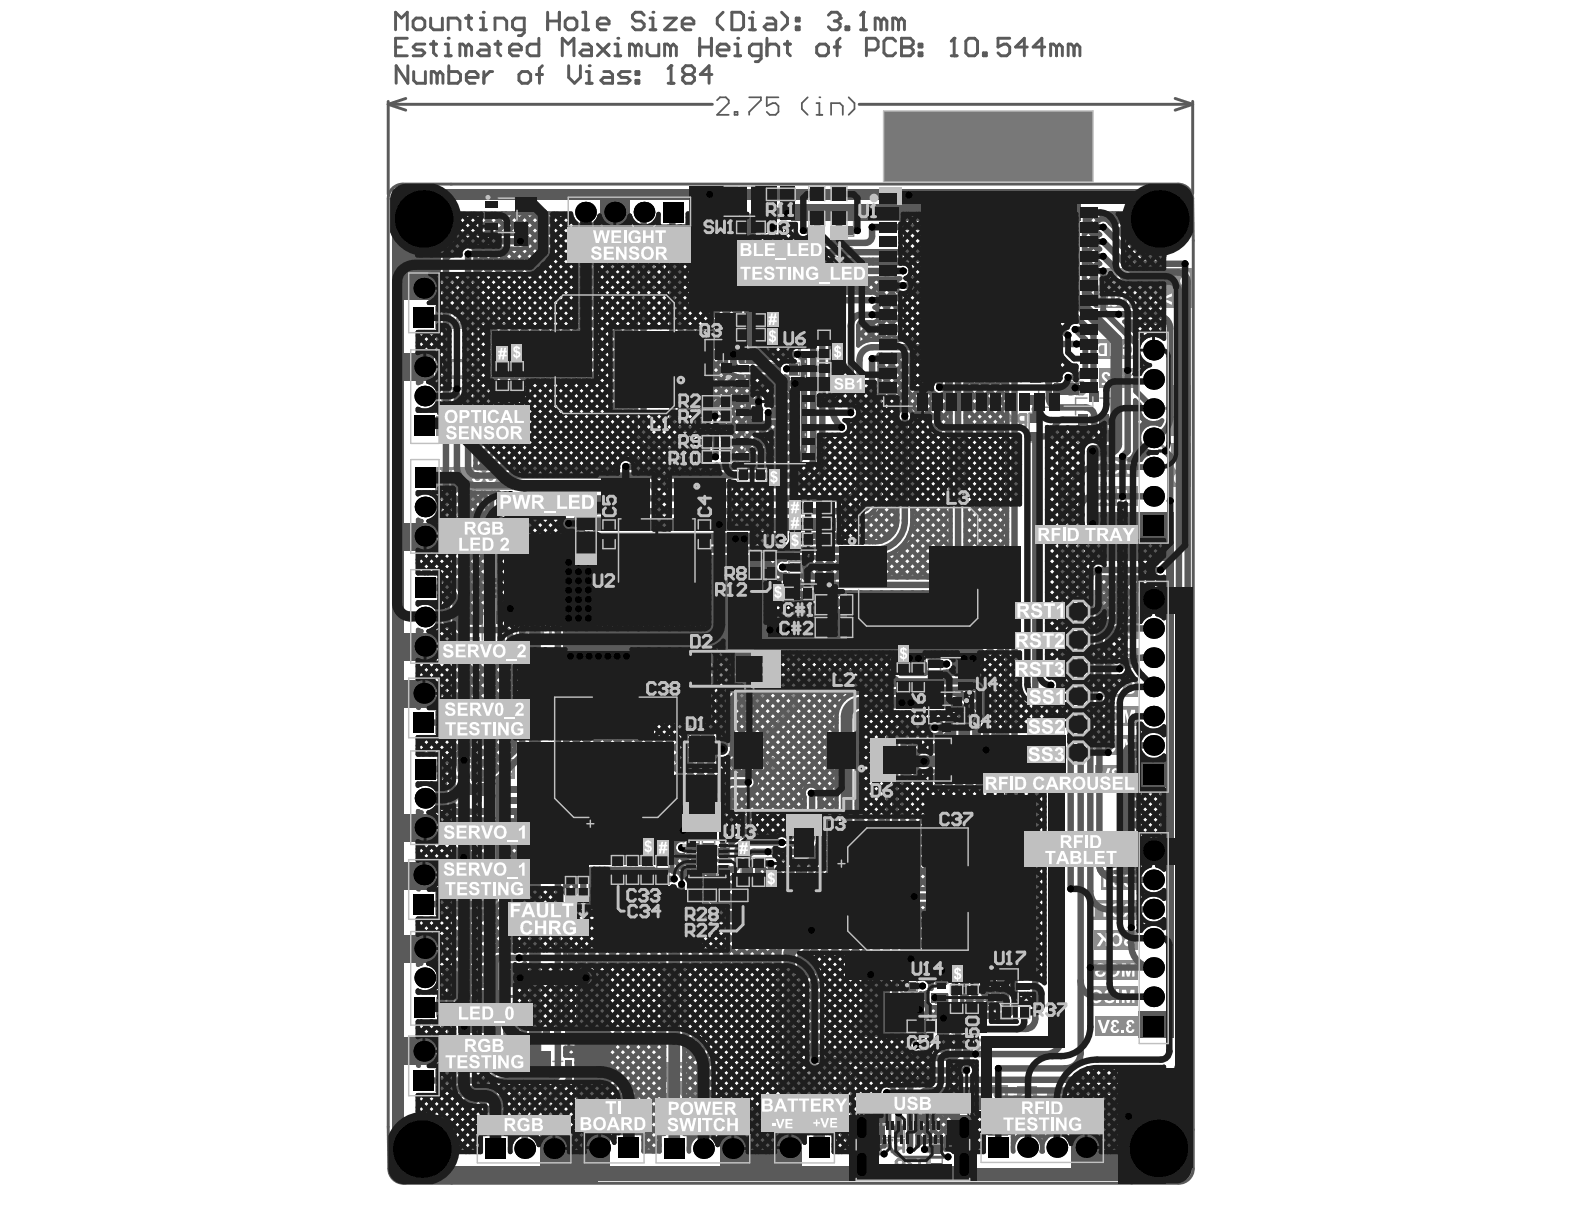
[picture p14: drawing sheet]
<svg xmlns="http://www.w3.org/2000/svg" width="279mm" height="216mm" viewBox="0 0 279 216" stroke-linecap="round" stroke-linejoin="round" font-family="sans-serif">
<path d="M170.7 173.2h6v3.2h-6zM151 196.3h20" fill="none" stroke="#5a5a5a" stroke-width=".26"/>
<circle cx="175.7" cy="169.7" r=".2" fill="none" stroke="#5a5a5a" stroke-width=".41"/>
<path d="M68.5 17.9v16.4M68.5 18.4l3.1 1M68.5 18.4h57.2M71.6 17.4l-3.1 1M151.5 18.4h58.9M207.3 17.4l3.1 1M210.4 17.9v16.3M210.4 18.4l-3.1 1M210.4 35.1a2.58 2.58 0 0 0-2.6-2.6h-136.7a2.58 2.58 0 0 0-2.6 2.6v163.7l.1 7.3M210.4 35l.1 7.4v163.7a2.58 2.58 0 0 1-2.6 2.6M68.6 206.1a2.58 2.58 0 0 0 2.6 2.6h136.6" fill="none" stroke="#5a5a5a" stroke-width=".52"/>
<path d="M126.5 17.7l.5-.5h1l.5 .5v.5l-2 2.1h2M129.6 19.7h.5v.6h-.5zM132.2 17.2h2v.5l-2 2v.6M137.3 17.2h-2.1v1.5l1.1-.5h.5l.5 .5v1l-.5 .6h-1l-.6-.6M142.5 17.2l-1.1 1v1l1.1 1.1M144 18.2h.5v2.1M144 20.3h1" fill="none" stroke="#5a5a5a" stroke-width=".31"/>
<circle cx="144.5" cy="17.2" r=".15" fill="#5a5a5a"/>
<path d="M149.7 17.2l1 1v1l-1 1.1M146.6 20.3v-2.1h1.5l.6 .5v1.6" fill="none" stroke="#5a5a5a" stroke-width=".31"/>
<g fill="none" stroke="#5a5a5a" stroke-width=".52">
<path d="M71.9 11.6v3.1l-2-3.1v3.1M73 12.6v1.6l.5 .5h1.5v-2.1M77.1 13.1l-.5-.5h-.5v2.1M77.1 13.1v1.6M77.1 13.1l.5-.5 .5 .5v1.6M79.2 11.6v3.1h1.5l.5-.5v-1.1l-.5-.5h-1.5M82.3 13.7h2v-.6l-.5-.5h-1l-.5 .5v1.1l.5 .5h1M85.3 12.6v2.1M86.9 12.6h-.5l-1.1 1.1M91.5 13.1l.6-.5h1l.5 .5v1.1l-.5 .5h-1l-.6-.5zM94.6 13.1h1.1M95.7 11.6l-.5 .5v2.6"/>
<path d="M100.3 11.6v2.1l1 1 1.1-1v-2.1M103.4 14.7h1M103.4 12.6h.5v2.1"/>
</g>
<circle cx="103.9" cy="11.6" r=".26" fill="#5a5a5a"/>
<path d="M106.5 12.6h1l.5 .5v1.6h-1.5l-.5-.5 .5-.5h1.5M111.1 12.6h-1.5l-.5 .5 .5 .6h1l.5 .5-.5 .5h-1.5M112.2 12.6h.5v.5h-.5zM112.2 14.2h.5v.5h-.5zM117.8 14.7h1.1M118.4 11.6v3.1" fill="none" stroke="#5a5a5a" stroke-width=".52"/>
<circle cx="118.4" cy="11.6" r=".26" fill="#5a5a5a"/>
<g fill="none" stroke="#5a5a5a" stroke-width=".52">
<path d="M69.8 5.3v-3.1l1 1 1-1v3.1M72.9 3.7l.5-.5h1l.5 .5v1l-.5 .6h-1l-.5-.6zM76 3.2v1.5l.5 .6h1.5v-2.1M79.1 5.3v-2.1h1.5l.5 .5v1.6M82.2 3.2h1M82.7 2.7v2l.5 .6M84.7 5.3h1.1M84.7 3.2h.5v2.1M118.4 11.6l-.6 .5M120.9 13.1l-.5-.5v-.5l.5-.5h1.1l.5 .5v.5l-.5 .5M120.9 13.1l-.5 .6v.5l.5 .5h1.1l.5-.5v-.5l-.5-.6M120.9 13.1h1.1"/>
<path d="M125.6 13.1h-2.1l1.6-1.5v3.1"/>
</g>
<circle cx="85.2" cy="2.2" r=".26" fill="#5a5a5a"/>
<path d="M87.3 5.3v-2.1h1.6l.5 .5v1.6M92.5 5.3h-1.6l-.5-.6v-1l.5-.5h1.6v2.6l-.5 .5h-.6M96.6 2.2v3.1M96.6 3.7h2.1M98.7 2.2v3.1M99.7 3.7l.5-.5h1l.6 .5v1l-.6 .6h-1l-.5-.6zM102.8 5.3h1M102.8 2.2h.5v3.1M105.4 4.2h2v-.5l-.5-.5h-1l-.5 .5v1l.5 .6h1M113.6 2.7l-.5-.5h-1l-.5 .5v.5l.5 .5h1l.5 .5v.5l-.5 .6h-1l-.5-.6M114.7 3.2h.5v2.1M114.7 5.3h1" fill="none" stroke="#5a5a5a" stroke-width=".52"/>
<circle cx="115.2" cy="2.2" r=".26" fill="#5a5a5a"/>
<path d="M117.2 3.2h2.1l-2.1 2.1h2.1M120.3 4.2h2.1v-.5l-.5-.5h-1.1l-.5 .5v1l.5 .6h1.1M127.5 2.2l-1 1v1l1 1.1M129.1 2.2h1.5l.6 .5v2l-.6 .6h-1.5zM132.2 3.2h.5v2.1M132.2 5.3h1" fill="none" stroke="#5a5a5a" stroke-width=".52"/>
<circle cx="132.7" cy="2.2" r=".26" fill="#5a5a5a"/>
<path d="M135.3 3.2h1l.5 .5v1.6h-1.5l-.5-.6 .5-.5h1.5M137.9 2.2l1 1v1l-1 1.1M140.4 3.2h.6v.5h-.6zM140.4 4.7h.6v.6h-.6zM146.1 2.7l.5-.5h1.1l.5 .5v.5" fill="none" stroke="#5a5a5a" stroke-width=".52"/>
<circle cx="148.2" cy="3.2" r=".26" fill="#5a5a5a"/>
<path d="M147.1 3.7h.6M147.7 3.7l.5 .5v.5l-.5 .6h-1.1l-.5-.6M148.2 3.2l-.5 .5M149.2 4.7h.5v.6h-.5zM151.8 5.3h1M152.3 2.2v3.1" fill="none" stroke="#5a5a5a" stroke-width=".52"/>
<circle cx="152.3" cy="2.2" r=".26" fill="#5a5a5a"/>
<g fill="none" stroke="#5a5a5a" stroke-width=".52">
<path d="M69.8 8.3h1M71.8 6.7h-2v3.1h2M74.9 7.8h-1.5l-.5 .5 .5 .5h1l.5 .5-.5 .5h-1.5M76 7.8h1M76.5 7.3v2l.5 .5M78.5 9.8h1.1M78.5 7.8h.6v2M152.3 2.2l-.5 .5M155.4 3.7l-.5-.5h-.5v2.1M155.4 3.7v1.6M155.4 3.7l.5-.5 .5 .5v1.6M158.5 3.7l-.5-.5h-.5v2.1"/>
<path d="M158.5 3.7v1.6M158.5 3.7l.5-.5 .5 .5v1.6"/>
</g>
<circle cx="79.1" cy="6.7" r=".26" fill="#5a5a5a"/>
<g fill="none" stroke="#5a5a5a" stroke-width=".52">
<path d="M82.2 8.3l-.6-.5h-.5v2M82.2 8.3v1.5M82.2 8.3l.5-.5 .5 .5v1.5M84.7 7.8h1.1l.5 .5v1.5h-1.6l-.5-.5 .5-.5h1.6M87.3 7.8h1M87.8 7.3v2l.5 .5M89.9 8.8h2.1v-.5l-.6-.5h-1l-.5 .5v1l.5 .5h1M95 6.7v3.1h-1.5l-.5-.5v-1l.5-.5h1.5M99.2 9.8v-3.1l1 1.1 1-1.1v3.1M102.8 7.8h1l.5 .5v1.5h-1.5l-.5-.5 .5-.5h1.5M105.4 7.8l2 2M107.4 7.8l-2 2"/>
<path d="M108.5 7.8h.5v2M108.5 9.8h1"/>
</g>
<circle cx="109" cy="6.7" r=".26" fill="#5a5a5a"/>
<g fill="none" stroke="#5a5a5a" stroke-width=".52">
<path d="M112.1 8.3l-.5-.5h-.6v2M112.1 8.3v1.5M112.1 8.3l.5-.5 .5 .5v1.5M114.1 7.8v1.5l.6 .5h1.5v-2M118.3 8.3l-.6-.5h-.5v2M118.3 8.3v1.5M118.3 8.3l.5-.5 .5 .5v1.5M123.4 6.7v3.1M123.4 8.3h2.1M125.5 6.7v3.1M126.5 8.8h2.1v-.5l-.5-.5h-1.1l-.5 .5v1l.5 .5h1.1M129.6 7.8h.5v2"/>
<path d="M129.6 9.8h1"/>
</g>
<circle cx="130.1" cy="6.7" r=".26" fill="#5a5a5a"/>
<path d="M134.3 9.8h-1.6l-.5-.5v-1l.5-.5h1.6v2.6l-.6 .5h-.5M135.3 8.3l.5-.5h1l.5 .5v1.5M135.3 6.7v3.1M138.4 7.8h1M138.9 7.3v2l.5 .5M144.1 8.3l.5-.5h1l.5 .5v1l-.5 .5h-1l-.5-.5zM147.1 8.3h1.1M148.2 6.7l-.5 .6v2.5M152.8 8.8h1.6l.5-.5v-1l-.5-.6h-1.6v3.1M158 7.3l-.5-.6h-1.1l-.5 .6v2l.5 .5h1.1l.5-.5M159 6.7v3.1h1.6l.5-.5v-.5l-.5-.5h-1.6" fill="none" stroke="#5a5a5a" stroke-width=".52"/>
<circle cx="159" cy="8.3" r=".26" fill="#5a5a5a"/>
<path d="M159 6.7h1.6l.5 .6v.5l-.5 .5h-1.6M162.1 7.8h.5v.5h-.5zM162.1 9.3h.5v.5h-.5zM167.8 9.8h1M168.3 6.7v3.1" fill="none" stroke="#5a5a5a" stroke-width=".52"/>
<circle cx="168.3" cy="6.7" r=".26" fill="#5a5a5a"/>
<path d="M168.3 6.7l-.5 .6M170.9 6.7h1l.5 .6v2l-.5 .5h-1l-.5-.5v-2zM173.5 9.3h.5v.5h-.5zM178.1 6.7h-2.1v1.6l1.1-.5h.5l.5 .5v1l-.5 .5h-1l-.6-.5M181.2 8.3h-2.1l1.6-1.6v3.1M184.3 8.3h-2.1l1.6-1.6v3.1M186.4 8.3l-.6-.5h-.5v2M186.4 8.3v1.5M186.4 8.3l.5-.5 .5 .5v1.5M189.4 8.3l-.5-.5h-.5v2M189.4 8.3v1.5M189.4 8.3l.6-.5 .5 .5v1.5" fill="none" stroke="#5a5a5a" stroke-width=".52"/>
<path d="M156 19.7h36.7v12.3h-36.7z" fill-rule="evenodd" fill="#787878"/>
<g fill="none" stroke="#8c8c8c" stroke-width=".26">
<path d="M143.2 36.6h2.2v5.1h-2.2zM148.4 36.6h2.2v5.1h-2.2zM156.7 35.2v-1.6h2.1v1.6M156.7 37.1v1.6h2.1v-1.6M134.4 71.7h-1.6v2.2h1.6M136 64h5v2.2h-5zM136.2 71.7h1.6v2.2h-1.6M181.5 72.9h2.2v5.1h-2.2zM183.2 68v1.3M183.5 65.5h2.9v2M186.4 69.8v2h-2.9M190.7 75.7h5.1v2.2h-5.1z"/>
<path d="M191.7 70.2h-2v3M192.2 73.5h1.4M194 70.2h2v2.9M101.4 91.2h5.1v2.2h-5.1zM139.2 99h2.1v5.1h-2.1zM85.1 110.1v2.8M87.2 113.4h1.7M91.1 110.1v2.8M163.7 116.1h2.2v5.1h-2.2zM86.9 138.2h2.9M86.5 140.4v1.7M86.9 144.3h2.9"/>
<path d="M113 156.6h5v2.2h-5zM115.8 151h2.2v5h-2.2zM121.2 145.5h2.1v5h-2.1zM123.9 145.5h2.2v5.1h-2.2zM126.5 150.9v-1.6h2.1v1.6M126.5 152.8v1.6h2.1v-1.6M130.7 151.3h11.9v6.2h-11.9zM84.4 176.9v2.8M90.5 176.9v2.8M156.8 178.8v-1.6h2.2v1.6M159.6 178.8v-1.6h2.2v1.6M159.6 169.8h2.2v5.1h-2.2z"/>
<path d="M165 173.5v-1.6h2.2v1.6M165 175.4v1.6h2.2v-1.6M86.5 180.2h1.8M95.4 183.9v2.9M97.5 187.2h1.8M101.4 183.9v2.9M154.4 198.5h5.1v2.1h-5.1zM156.8 180.7v1.6h2.2v-1.6M159.6 180.7v1.6h2.2v-1.6M162.3 183.4h5.1v2.2h-5.1zM163.9 180.1h-1.6v2.2h1.6M165.8 180.1h1.6v2.2h-1.6"/>
<path d="M164 201.8h2.2v5.1h-2.2z"/>
</g>
<g fill="none" stroke="#8c8c8c" stroke-width=".18">
<path d="M100.1 119.6h2.3M100.1 119.9h2M100.1 119.8h2.1M100.1 119.8h2M100.1 120h2M100.2 119.7h2M100.2 119.6h2.1M100.2 119.5h2.4M100.2 119.5h2.3M100.3 119.3h5M100.3 119.4h5.1M100.3 119.2h4.9"/>
<path d="M100.3 119.2h5M100.4 119.1h4.8M100.5 118.9h4.6M100.5 119h4.6M100.6 118.8h4.4M100.6 118.9h4.4M100.6 118.8h4.3M100.7 118.7h4.2M100.8 118.7h4M100.8 118.6h3.9M100.9 118.6h3.7M101 118.5h3.5"/>
<path d="M101.1 118.5h3.4M101.2 118.4h3.2M101.3 118.4h2.9M101.4 118.3h2.7M101.7 118.3h2.2M102 118.2h1.6M102.4 118.2h.7M103.2 119.6h.1M103.2 119.5h2.2M103.3 119.7h.1M103.3 119.5h2.1M103.4 119.6h2"/>
<path d="M103.5 119.6h1.9M103.5 119.7h1.9M103.5 119.8h2M103.6 119.7h1.9M103.6 119.8h1.9M103.6 120h1.9M103.6 119.9h1.9M104.4 118.4h.1M104.6 118.5h.1M104.7 118.6h.1M105 118.7h.1M105.2 118.6h.1"/>
<path d="M106.6 118.3h.1M106.6 119.6h2.1M106.6 119.7h2.1M106.6 118.4h2.1M106.6 118.3h2.1M106.6 118.5h2.1M106.6 118.6h2.1M106.6 118.7h2.1M106.6 119.9h2.1M106.6 119.1h2.1M106.6 119.2h2.1M106.6 119.3h2.1"/>
<path d="M106.6 119.4h2.1M106.6 118.8h2.1M106.6 118.9h2.1M106.6 119.8h2.1M106.6 119.5h2.1M106.6 120h2.1M106.6 119h2.1M106.7 118.2h.1M106.7 118.3h.1M108.7 118.3h.1M108.8 118.2h.1M110.7 119.6h2.1"/>
<path d="M110.7 119.7h2.1M110.7 118.4h2.1M110.7 118.3h2.1M110.7 118.5h2.1M110.7 118.6h2.1M110.7 118.7h2.1M110.7 119.9h2.1M110.7 119.1h2.1M110.7 119.2h2.1M110.7 119.3h2.1M110.7 119.4h2.1M110.7 118.8h2.1"/>
<path d="M110.7 118.9h2.1M110.7 119.8h2.1M110.7 119.5h2.1M110.7 120h2.1M110.7 119h2.1M110.8 118.2h.1M111 118.2h.1M112.8 118.3h.1M112.9 118.2h.1M115.6 120h1.4M116.5 112.3h.1M116.6 112.1h.1"/>
<path d="M116.6 119.9h.1M116.6 112.2h9.2M116.7 112.3h9.1M116.7 112.2h9M116.8 112.1h8.8M116.8 112.3h9.1M116.8 112h8.7M116.9 111.9h.1M116.9 112.4h9M116.9 112h8.5M117 111.8h.1M117 111.9h8.4"/>
<path d="M117 111.9h8.3M117 112.5h9M117.1 111.8h8.2M117.1 111.8h8.1M117.1 112.5h8.9M117.2 112.6h.1M117.2 111.7h8M117.2 111.7h7.9M117.2 112.6h8.9M117.3 111.5h.1M117.3 111.6h7.9M117.4 112.6h8.8"/>
<path d="M117.4 111.6h7.6M117.4 111.4h.1M117.4 111.5h7.5M117.5 111.5h7.4M117.5 112.7h8.7M117.5 111.3h.2M117.5 111.4h7.3M117.6 111.4h7.2M117.6 112.7h8.7M117.7 111.3h7M117.7 111.3h6.9M117.8 119.2h1.1"/>
<path d="M117.8 111.2h6.8M117.8 112.8h8.5M117.8 119.1h1.1M117.8 118.8h1.1M117.8 118.9h1.1M117.8 111.2h6.7M117.8 119h1.1M117.9 118.4h1M117.9 118.3h1.1M117.9 118.3h1M117.9 118.5h1M117.9 118.6h1"/>
<path d="M117.9 118.7h1M117.9 111.1h6.6M117.9 112.8h8.5M117.9 118.2h1.1M117.9 118h1.1M117.9 118.1h1.1M117.9 117.7h.1M118 117.9h1M118 117.8h1.1M118 110.8h.1M118 112.9h8.4M118 119.3h.9"/>
<path d="M118 117.5h1.1M118 117.6h1.1M118 117.7h1.1M118 111h6.3M118.1 117.2h1.1M118.1 117.3h1.1M118.1 117.3h1M118.1 117.4h1M118.1 117.5h1M118.1 113h.1M118.1 111h6.2M118.1 117h1.1"/>
<path d="M118.1 117.1h1.1M118.1 110.9h6.2M118.1 112.9h8.4M118.2 116.8h1.1M118.2 116.9h1.1M118.2 117h1M118.2 110.9h6M118.2 116.7h1.2M118.2 116.8h1.2M118.2 110.8h6M118.2 113h8.3M118.3 116.5h1.2"/>
<path d="M118.3 116.5h1.1M118.3 116.6h1.1M118.3 110.7h5.9M118.3 116.3h1.2M118.3 116.4h1.2M118.3 110.6h.1M118.3 110.7h6M118.3 113h8.3M118.4 116.1h1.2M118.4 116.2h1.2M118.4 116.2h1.1M118.4 116.3h1.1"/>
<path d="M118.4 110.6h6.1M118.4 119.3h.5M118.4 115.7h.1M118.4 116h1.3M118.4 110.5h6.2M118.5 115.9h1.2M118.5 116h1.1M118.5 113.1h8.2M118.5 119.4h.1M118.5 115.8h1.2M118.5 110.4h.1M118.5 110.5h6.2"/>
<path d="M118.6 115.6h1.2M118.6 115.7h1.1M118.6 115.5h1.3M118.6 110.4h6.2M118.7 115.4h1.2M118.7 115.5h1.1M118.7 110.4h6.2M118.7 113.2h8.1M118.7 115.2h1.3M118.7 115.3h1.2M118.7 110.3h6.3M118.8 115.2h1.2"/>
<path d="M118.8 113.3h.1M118.8 110.3h6.3M118.8 113.2h8M118.8 115h1.3M118.8 115.1h1.2M118.8 110.2h6.4M118.9 114.9h1.2M118.9 115h1.2M118.9 110.2h6.4M118.9 113.3h8M118.9 114.8h1.3M118.9 110.1h6.6"/>
<path d="M119 114.7h1.3M119 114.7h1.2M119 114.8h1.2M119 113.3h7.9M119 110.1h6.6M119 114.5h1.3M119 114.6h1.3M119 110h4.2M119.1 114.6h1.2M119.1 110h4M119.1 113.4h7.9M119.1 114.4h1.3"/>
<path d="M119.1 114.5h1.3M119.1 109.8h.1M119.1 109.9h4M119.2 114.4h1.2M119.2 109.7h.1M119.2 113.4h7.8M119.2 109.9h3.8M119.2 114.3h1.4M119.2 114.3h1.3M119.2 109.8h3.8M119.2 113.5h7.9M119.3 114.2h1.2"/>
<path d="M119.3 114.2h8.6M119.3 109.8h3.6M119.4 109.7h3.4M119.4 114.1h8.4M119.4 113.5h7.8M119.4 114h8.4M119.4 113.8h.1M119.4 114h8.3M119.5 113.9h8.1M119.5 113.9h8.2M119.5 113.8h8M119.5 109.6h3.2"/>
<path d="M119.5 113.6h7.7M119.6 119.9h2.1M119.6 113.7h7.8M119.6 113.6h7.7M119.6 120h2.1M119.6 109.6h3.1M119.6 119.6h5.8M119.6 119.7h2.4M119.6 116.4h.1M119.6 119.7h2.5M119.6 119.8h2.2M119.6 109.5h3"/>
<path d="M119.7 109.5h2.9M119.7 109.4h2.8M119.7 119.4h5.7M119.7 119.5h5.7M119.7 119.3h5.7M119.8 119.2h5.6M119.8 118.8h.1M119.8 109.4h2.6M119.8 119.1h5.6M119.8 115.6h.1M119.8 109.3h2.5M119.9 119.1h5.5"/>
<path d="M119.9 118.7h.1M119.9 109.2h2.3M119.9 118.9h5.5M119.9 119h5.5M119.9 109.3h2.4M120 118.7h.1M120 118.9h5.4M120 109.2h2.2M120 118.8h5.4M120 109.1h2.1M120.1 118.8h5.3M120.1 118.7h5.3"/>
<path d="M120.1 108.9h.1M120.1 109h1.9M120.2 118.6h.1M120.2 118.7h5.2M120.2 109h1.8M120.2 108.9h1.7M120.3 118.6h5.1M120.3 108.9h1.6M120.3 118.5h.1M120.3 108.8h1.5M120.4 114.8h.1M120.4 108.8h1.3"/>
<path d="M120.4 118.5h5M120.4 108.7h1.3M120.5 118.4h.1M120.5 118.5h4.9M120.5 108.7h1.2M120.5 108.6h1.1M120.6 108.6h.9M120.6 114.2h7.3M120.6 108.5h.9M120.7 118.4h4.7M120.7 114.3h7.3M120.7 108.4h.6"/>
<path d="M120.7 108.5h.7M120.8 114.4h.1M120.8 118.4h4.6M120.8 114.3h7.2M120.8 108.4h.5M120.9 114.4h7.2M120.9 108.3h.4M121 114.4h.1M121 108.3h.2M121.1 114.4h7M121.1 114.5h7.1M121.1 114.5h.1"/>
<path d="M121.2 118.3h4.2M121.2 114.6h.1M121.2 114.5h7M121.3 114.6h7M121.4 114.6h7M121.4 114.7h.1M121.4 108.4h.1M121.4 114.8h.1M121.5 114.7h6.9M121.5 114.8h.1M121.5 108.5h.1M121.6 114.8h6.9"/>
<path d="M121.6 108.5h.1M121.6 108.6h.1M121.7 114.8h6.9M121.7 108.5h.1M121.7 118.3h.1M121.8 114.9h6.8M121.8 114.9h6.9M121.9 115h6.8M122 115.1h.1M122 115h6.8M122.1 115.1h6.7M122.2 115.1h6.7"/>
<path d="M122.2 115.2h.1M122.3 115.2h6.7M122.3 109.2h.1M122.3 115.5h.1M122.4 115.3h6.7M122.4 109.2h.1M122.5 115.3h6.7M122.6 115.4h6.6M122.7 115.4h6.5M122.7 115.5h6.6M122.8 115.5h6.5M122.8 109.5h.1"/>
<path d="M122.9 115.6h6.5M123 115.6h6.4M123 115.7h6.5M123.1 119.8h.1M123.1 115.8h6.5M123.2 115.8h6.4M123.2 119.7h.1M123.2 110h.1M123.3 115.9h6.3M123.3 110h2.5M123.3 115.9h6.4M123.4 119.7h2"/>
<path d="M123.4 119.9h2M123.4 116h6.4M123.4 119.8h2M123.4 110h2.5M123.4 120h2M123.4 116h6.5M123.5 116.3h.1M123.5 109.9h2.5M123.5 116.1h6.4M123.6 116.1h6.3M123.6 116.2h.1M123.6 109.9h2.6"/>
<path d="M123.6 116.2h6.4M123.6 109.8h2.7M123.7 116.3h.1M123.7 116.2h6.3M123.7 109.8h2.8M123.8 116.3h6.3M123.8 116.3h6.4M123.8 116.4h.1M123.8 109.7h2.9M123.9 116.4h6.3M123.9 116.5h.1M123.9 109.7h2.9"/>
<path d="M124 116.4h6.2M124 116.5h6.2M124 109.6h3.1M124.1 116.5h6.2M124.1 109.6h3.2M124.2 116.6h6.2M124.2 109.5h3.4M124.3 116.6h6.1M124.3 116.7h6.1M124.4 116.7h6.1M124.4 109.5h3.5M124.4 110.8h.1"/>
<path d="M124.4 111h.1M124.4 109.4h3.9M124.5 116.8h6.1M124.5 116.8h6.2M124.6 116.9h6.1M124.6 109.4h4.2M124.6 111.2h.1M124.6 109.3h9.8M124.7 117h6.1M124.7 109.2h.1M124.8 117h6M124.8 109.3h9.4"/>
<path d="M124.8 117.1h6.1M124.9 117.1h6M124.9 109.2h9.2M124.9 117.2h6.1M124.9 111.5h.1M124.9 110.4h.1M125 117.2h6.1M125 109.2h9M125 117.3h6.1M125 110.5h.1M125 109.1h.1M125.1 117.3h6"/>
<path d="M125.1 117.4h6M125.1 109.1h8.8M125.1 109h.1M125.2 117.5h6M125.3 118.3h.1M125.3 117.5h5.9M125.3 109h8.4M125.3 117.6h6M125.4 117.6h6M125.4 111.9h.1M125.4 109h8.1M125.4 117.7h6"/>
<path d="M125.5 117.7h5.9M125.5 117.8h6M125.5 108.9h7.9M125.6 117.8h5.9M125.6 117.9h5.9M125.7 117.9h5.9M125.7 108.9h7.6M125.8 118h5.8M125.8 112.1h.1M125.8 110.3h.1M125.8 108.8h7.3M125.9 112.3h.1"/>
<path d="M125.9 118.1h5.8M125.9 110h.1M125.9 118.1h5.9M126 118.2h5.7M126 118.2h5.8M126 108.8h7M126.1 108.7h.1M126.1 118.4h.1M126.1 118.3h5.7M126.2 118.3h5.7M126.2 108.7h6.6M126.2 118.4h5.7"/>
<path d="M126.3 118.5h5.7M126.3 108.7h6.3M126.4 118.6h5.6M126.5 118.7h5.5M126.5 118.8h11M126.6 108.6h5.8M126.6 118.8h10.9M126.7 118.9h10.8M126.8 119.1h10.7M126.8 119h10.7M126.8 108.6h5.4M126.8 119.2h.1"/>
<path d="M126.9 109.7h.1M126.9 119.2h10.6M126.9 108.5h.1M127 119.2h10.5M127 119.3h10.5M127 108.5h5M127.1 119.4h10.4M127.1 119.4h10.5M127.2 108.5h4.5M127.2 113.4h.1M127.2 119.5h10.4M127.2 119.6h10.4"/>
<path d="M127.2 119.7h.1M127.2 113.5h.1M127.3 119.6h10.3M127.4 119.7h10.2M127.4 119.9h.1M127.5 119.8h10.1M127.5 119.9h10.1M127.6 119.9h9.9M127.6 113.8h.1M127.6 108.4h3.8M127.6 120h9.9M127.9 108.4h3.2"/>
<path d="M128.1 114.3h.1M128.1 114.2h.1M128.3 114.5h.1M128.3 114.1h.1M128.3 108.3h2.4M128.6 114.8h.1M128.7 114.7h.1M128.9 115h.1M129 115.1h.1M129 108.3h1M129.4 115.3h.1M129.7 115.9h.1"/>
<path d="M129.8 115.7h.1M130.1 109.4h4.3M130.2 116.4h.1M130.7 109.4h3.8M130.7 116.8h.1M130.9 109.5h.1M130.9 117h.1M131 109.5h3.7M131.1 117.3h.1M131.2 117h.1M131.2 117.2h.1M131.4 109.5h3.4"/>
<path d="M131.5 117.8h.1M131.6 109.6h3.2M131.8 118.2h.1M131.8 108.5h.1M131.9 109.6h3M131.9 118.4h.1M132.1 118.3h.1M132.1 118.7h5.4M132.1 108.5h.1M132.1 109.7h2.9M132.1 118.6h5.4M132.2 118.6h5.3"/>
<path d="M132.2 108.5h.1M132.3 118.5h5.2M132.3 118.3h.1M132.3 109.7h2.9M132.4 118.3h.1M132.4 118.4h5.1M132.4 118.2h.1M132.5 118.3h5M132.5 109.8h2.7M132.6 118.2h4.9M132.6 118h.1M132.6 118.2h4.8"/>
<path d="M132.7 118h.1M132.7 118.1h4.7M132.7 109.8h2.6M132.8 118h4.6M132.8 109.9h2.6M132.9 117.9h4.5M132.9 117.6h.1M132.9 117.8h4.5M133 117.7h.1M133 117.8h4.4M133 109.9h2.5M133.1 117.6h.1"/>
<path d="M133.1 117.7h4.3M133.1 117.5h.1M133.1 117.5h4.3M133.1 117.6h4.3M133.1 110h2.5M133.2 117.6h4.2M133.2 117.5h4.2M133.2 110h2.5M133.3 117.4h4.1M133.3 108.8h.1M133.4 117.3h4M133.4 110.1h2.4"/>
<path d="M133.5 117h.1M133.5 117.2h3.9M133.5 117.2h3.8M133.5 110.1h2.4M133.6 117h.1M133.6 117.1h3.7M133.6 110.2h2.3M133.7 117h3.6M133.7 110.2h2.3M133.8 116.9h3.5M133.9 116.8h3.4M133.9 110.3h2.2"/>
<path d="M133.9 109.1h.1M134 116.7h3.3M134 110.3h2.1M134.1 116.6h3.2M134.1 110.4h2.2M134.2 116.5h3.1M134.2 110.4h2.1M134.2 110.6h.1M134.2 110.5h.1M134.3 116.4h3M134.3 110.5h2.1M134.4 116.3h2.9"/>
<path d="M134.4 116.2h2.9M134.4 110.5h2M134.5 116.2h2.8M134.5 110.6h2M134.6 116.1h2.7M134.6 110.6h2M134.6 109.4h.1M134.6 110.7h.1M134.6 116h2.6M134.6 116.1h2.6M134.6 110.7h2M134.7 116h2.5"/>
<path d="M134.7 115.8h.1M134.8 115.9h2.4M134.8 110.7h1.9M134.8 115.8h2.4M134.9 115.8h2.3M134.9 110.8h1.9M134.9 115.7h2.3M134.9 110.9h1.9M134.9 110.9h.1M135 115.6h2.2M135 115.5h.1M135 110.9h1.9"/>
<path d="M135 109.6h.1M135.1 115.5h2.1M135.1 115.4h.1M135.1 111h1.9M135.2 115.4h2M135.2 111h1.9M135.2 115.3h.1M135.3 115.3h1.9M135.3 109.7h.1M135.3 111.1h1.8M135.4 115.2h1.8M135.4 111.1h1.8"/>
<path d="M135.4 111.4h.1M135.5 115.1h1.7M135.5 115.2h1.7M135.5 111.3h.1M135.5 111.2h1.7M135.5 114.9h.1M135.5 115h.1M135.5 111.2h1.8M135.6 115h1.5M135.6 115.1h1.5M135.6 111.3h1.7M135.7 114.9h1.4"/>
<path d="M135.7 111.3h1.7M135.7 111.4h.1M135.8 114.8h1.3M135.8 111.4h1.7M135.9 114.7h1.2M135.9 111.5h1.7M135.9 114.6h1.2M136 114.6h1.1M136 111.6h1.7M136.1 114.5h1M136.1 111.6h1.6M136.1 114.4h1"/>
<path d="M136.1 110.3h.1M136.2 111.7h1.6M136.2 114.3h.9M136.2 114.4h.9M136.2 111.8h.1M136.2 111.7h1.7M136.3 114.3h.8M136.3 111.8h1.6M136.3 110.4h.1M136.3 111.9h1.7M136.3 113.7h.1M136.4 114.2h.7"/>
<path d="M136.4 110.5h.1M136.4 114.1h.7M136.5 114h.6M136.5 111.9h1.5M136.5 110.5h.1M136.5 112h1.6M136.6 113.9h.4M136.6 112.1h1.5M136.6 113.8h.5M136.6 112.2h.1M136.7 113.8h.3M136.7 112.1h1.5"/>
<path d="M136.7 112.2h1.5M136.7 112.7h.1M136.8 113.7h.2M136.8 112.2h1.5M136.8 112.3h1.5M136.9 113.6h.1M136.9 112.3h1.5M136.9 112.4h1.5M137 112.5h1.5M137.1 112.5h1.4M137.1 112.6h1.5M137.1 111h.1"/>
<path d="M137.1 112.6h1.4M137.2 110.8h.1M137.2 112.7h1.5M137.3 115.6h.1M137.3 112.7h1.4M137.3 112.8h1.4M137.4 111h.1M137.4 112.8h1.4M137.4 111.1h.1M137.4 112.9h1.4M137.5 112.9h1.4M137.5 111.3h.1"/>
<path d="M137.5 113h1.4M137.6 111.2h.1M137.6 113.1h1.4M137.6 111.4h.1M137.7 111.4h.1M137.7 113.2h1.4M137.7 113.4h.1M137.8 113.3h1.4M137.8 111.6h.1M137.8 113.3h1.3M137.8 113.4h1.4M137.8 113.5h.1"/>
<path d="M137.9 113.4h1.3M137.9 113.5h.1M137.9 113.7h.1M137.9 113.9h.1M137.9 111.7h.1M137.9 113.5h1.4M138 113.5h1.3M138 113.6h1.3M138 113.7h.1M138 111.6h.1M138.1 113.7h1.3M138.1 113.8h1.4"/>
<path d="M138.1 112h.1M138.2 113.8h1.3M138.2 113.9h1.3M138.3 114h1.3M138.3 112.2h.1M138.3 114.1h1.4M138.4 114.2h1.3M138.4 114.3h1.3M138.5 114.3h1.2M138.5 114.4h1.3M138.5 114.5h1.4M138.6 114.5h1.3"/>
<path d="M138.6 114.8h.1M138.7 114.6h1.2M138.7 114.8h.1M138.7 114.7h1.2M138.8 114.7h1.1M138.8 114.8h1.2M138.8 114.9h1.3M138.9 115h1.2M138.9 115.2h.1M138.9 114.9h1.1M139 115.1h1.2M139 115.1h1.1"/>
<path d="M139 112.9h.1M139 115.2h1.2M139 113.1h.1M139.1 115.3h1.2M139.1 115.4h1.2M139.2 115.5h1.2M139.2 115.6h1.2M139.2 116h.1M139.2 115.7h1.2M139.2 113.4h.1M139.3 115.8h1.1M139.3 115.8h1.2"/>
<path d="M139.3 113.3h.1M139.3 115.9h1.2M139.3 115.9h1.3M139.3 116h1.2M139.4 116h1.1M139.4 116.1h1.2M139.4 113.6h.1M139.4 116.2h1.2M139.5 116.2h1.1M139.5 116.3h1.1M139.5 116.3h1.2M139.5 116.4h1.2"/>
<path d="M139.5 116.5h1.2M139.6 116.5h1.1M139.6 116.6h1.1M139.6 116.7h1.2M139.6 116.8h1.2M139.7 116.8h1.1M139.7 116.9h1.1M139.7 117h1.1M139.7 117h1.2M139.7 117.1h1.2M139.8 117.2h1.1M139.8 117.3h1.1"/>
<path d="M139.8 117.4h1.1M139.8 117.5h1.1M139.8 117.5h1.2M139.9 117.6h1.1M139.9 117.7h1.1M139.9 117.9h1.1M139.9 118h1.1M139.9 118h1.2M139.9 118.1h1.2M139.9 117.8h1.1M140 118.2h1.1M140 118.3h1.1"/>
<path d="M140 118.1h1.1M140 118.4h1.1M140 118.5h1.1M140 118.6h1.1M140 118.7h1.1M140.1 118.7h1M140.1 119.1h1.1M140.1 119.2h1.1M140.1 118.8h1.1M140.1 118.9h1.1M140.1 119h1.1M140.1 119.6h1.1"/>
<path d="M140.1 119.7h1.1M140.1 119.9h1.1M140.1 119.3h1.1M140.1 119.4h1.1M140.1 119.8h1.1M140.1 119.5h1.1M140.1 120h1.1M140.6 116h.1M141.1 117.9h.1M99.9 122.1h3M99.9 122.4h2.3M99.9 122.5h2.3"/>
<path d="M99.9 122.2h2.8M99.9 122.2h2.6M99.9 122.3h2.5M99.9 122.5h2.1M99.9 122.6h2.1M99.9 122.6h2M99.9 122.7h2M99.9 122.8h2M99.9 122.9h2M99.9 123h2M99.9 123.1h2M100 123.2h2"/>
<path d="M100 123.3h2M100 122h3.5M100 122h3.3M100 122.1h3.1M100 121.8h4M100 121.9h3.7M100 123.3h2.1M100 123.4h2.2M100 121.9h3.9M100.1 123.4h2.2M100.1 123.5h2.4M100.1 121.7h4.1"/>
<path d="M100.1 121.8h4M100.1 120.1h1.9M100.1 123.6h5.4M100.1 123.8h.1M100.1 121.5h.1M100.1 123.5h5.4M100.1 121.6h4.3M100.1 121.7h4.3M100.1 123.6h5.3M100.2 121.6h4.3M100.2 123.7h5.2M100.2 123.8h5.1"/>
<path d="M100.2 121.5h4.5M100.2 121.5h4.4M100.3 123.8h5M100.3 121.4h4.7M100.3 121.4h4.5M100.3 123.9h5M100.4 121.3h4.6M100.4 123.9h4.8M100.4 124h4.8M100.4 121.2h.1M100.4 124.1h4.8M100.5 124.1h4.6"/>
<path d="M100.5 121.1h.1M100.5 124.2h4.6M100.5 121.2h4.5M100.6 121.2h4.5M100.6 121.1h.1M100.6 121.1h4.5M100.6 124.2h4.4M100.7 124.3h4.2M100.7 121.1h4.5M100.8 128.7h1.2M100.8 128.8h1.1M100.8 121h4.4"/>
<path d="M100.8 128.2h.2M100.8 128.3h1.3M100.8 128.4h1.3M100.8 128.5h1.3M100.8 128.6h1.3M100.8 128.6h1.2M100.8 128.8h.1M100.8 124.4h4M100.9 126.1h1.6M100.9 126.2h1.6M100.9 126.3h1.6M100.9 126.4h1.6"/>
<path d="M100.9 126.5h1.6M100.9 126.6h1.6M100.9 126.7h1.6M100.9 126.7h.1M100.9 124.4h3.8M100.9 121h4.3M100.9 128.8h.9M100.9 120.9h4.4M101 124.5h3.6M101 120.2h1M101.1 124.5h3.4M101.1 120.9h4.2"/>
<path d="M101.1 128.9h.6M101.2 125.2h.1M101.2 124.6h3.2M101.2 120.8h.1M101.2 128.2h.9M101.2 120.8h4.1M101.3 128.2h.8M101.3 124.6h3M101.3 127.3h.8M101.3 127.4h.8M101.3 127.5h.8M101.3 127.6h.8"/>
<path d="M101.3 127.7h.8M101.3 127.8h.8M101.3 127.9h.8M101.3 128h.8M101.3 128.1h.8M101.3 126.7h.9M101.3 126.8h.8M101.3 126.9h.8M101.3 127h.8M101.3 127.1h.8M101.3 127.2h.8M101.3 125.2h.2"/>
<path d="M101.3 125.2h.3M101.3 125.3h.4M101.3 125.3h.5M101.3 125.4h.6M101.3 125.5h.8M101.3 125.6h.8M101.3 125.7h.8M101.3 125.8h.8M101.3 125.9h.8M101.3 126h.8M101.3 126.1h.8M101.3 120.8h4.1"/>
<path d="M101.5 124.7h2.7M101.5 120.7h3.9M101.6 125.2h.1M101.7 125.2h.1M101.7 120.6h3.7M101.7 124.7h2.1M101.8 120.5h.1M101.9 120.2h.1M101.9 120.6h3.5M101.9 120.3h.1M102 124.8h1.6M102 123.2h.1"/>
<path d="M102 120.5h3.4M102.2 120.1h.1M102.2 120.5h3.3M102.4 126.7h.1M102.4 120.4h3.1M102.5 124.8h.4M102.7 126.2h.1M102.7 120.4h2.8M102.8 128.6h.8M102.8 128.7h.8M102.8 128.8h.8M102.8 127.1h.8"/>
<path d="M102.8 127.3h.8M102.8 127.4h.8M102.8 127.5h.8M102.8 127.6h.8M102.8 127.7h.8M102.8 127.8h.8M102.8 127.9h.8M102.8 128h.8M102.8 128.1h.8M102.8 128.2h.8M102.8 128.3h.8M102.8 128.4h.8"/>
<path d="M102.8 128.5h.8M102.8 126.5h.1M102.8 126.6h2.6M102.8 126.7h1.1M102.8 126.7h1M102.8 126.8h.9M102.8 126.9h.9M102.8 126.9h.8M102.8 127h.8M102.8 127.2h.8M102.8 123.5h2.7M102.9 126.5h2.5"/>
<path d="M102.9 126.3h.1M102.9 126.4h2.5M102.9 120.3h2.6M103 126.4h1.6M103 126.3h1.5M103.1 126.2h1.3M103.1 126.1h.1M103.1 120.3h2.4M103.1 123.4h2.4M103.2 123.4h2.3M103.2 126.2h1.1M103.2 122.1h.1"/>
<path d="M103.3 120.2h2.2M103.3 126.1h1M103.3 123.3h2.3M103.4 120h.1M103.4 120.2h2.1M103.4 123.3h2.2M103.5 123.2h2.1M103.5 126.1h.6M103.5 120.1h2M103.5 120h2M103.5 123.1h2.1M103.6 123h2.1"/>
<path d="M103.6 123.1h2M103.6 122.9h2.1M103.7 126.9h.1M103.7 122.8h2M103.7 122.9h2M103.7 122.7h2M103.8 122.5h.6M103.8 122.5h1.4M103.8 122.6h1.9M103.8 122.6h2M103.9 126.7h.1M104 122.4h.1"/>
<path d="M104.1 126.7h.1M104.2 126.7h1.2M104.3 126.7h1.1M104.4 126.8h1M104.4 124.6h.1M104.4 126.9h1M104.5 126.9h.9M104.5 127h.9M104.5 127.3h.9M104.5 128.8h.9M104.5 126.2h.1M104.5 127.1h.9"/>
<path d="M104.5 127.2h.9M104.5 124.6h.1M104.6 127.4h.8M104.6 127.5h.8M104.6 127.6h.8M104.6 127.7h.8M104.6 127.8h.8M104.6 127.9h.8M104.6 128h.8M104.6 128.1h.8M104.6 128.2h.8M104.6 128.3h.8"/>
<path d="M104.6 128.4h.8M104.6 128.5h.8M104.6 128.6h.8M104.6 128.7h.8M104.6 128.8h.7M104.6 126.1h.8M104.6 126.3h.8M104.6 126.2h.8M104.6 126.4h.8M105.1 121.2h.1M105.2 124.3h.1M105.3 123.8h.1"/>
<path d="M105.8 128.7h.1M105.8 128.8h.9M105.8 128.8h.8M105.9 128.6h.8M105.9 128.7h.8M105.9 128.4h2.5M105.9 128.5h2.5M105.9 128.6h2.4M106 127.3h1.8M106 127.4h2M106 127.4h2.1M106 127.5h2.2"/>
<path d="M106 127.6h2.3M106 127.6h.8M106 127.7h.8M106 127.8h.8M106 127.9h.8M106 128h.8M106 128.1h.8M106 128.1h.9M106 128.2h.9M106 128.2h1M106 128.3h1.1M106 128.3h1.2"/>
<path d="M106 128.4h2.4M106 126.5h2.3M106 126.6h2.3M106 126.7h.9M106 126.8h.8M106 126.9h.8M106 127h.8M106 127.1h1M106 127.1h1.2M106 127.2h1.4M106 127.2h1.7M106.1 126.4h2.1"/>
<path d="M106.1 126.5h2.1M106.2 126.2h.1M106.2 126.3h1.9M106.3 126.2h1.7M106.3 126.1h.1M106.3 126.2h1.6M106.5 126.1h1.3M106.5 124.6h.1M106.6 123.8h2.1M106.6 121.5h6.2M106.6 124.6h2.1M106.6 123.2h2.1"/>
<path d="M106.6 124.7h2.1M106.6 122.1h2.1M106.6 122.4h2.1M106.6 120.1h2.1M106.6 120.2h2.1M106.6 120.3h2.1M106.6 120.5h6.2M106.6 120.8h6.2M106.6 121.1h6.2M106.6 122.5h2.1M106.6 124.3h2.1M106.6 121.2h6.2"/>
<path d="M106.6 123.3h2.1M106.6 123.4h2.1M106.6 123.5h2.1M106.6 124.2h2.1M106.6 124.4h2.1M106.6 124.5h2.1M106.6 122h6.2M106.6 122.1h6.2M106.6 122.2h2.1M106.6 122.3h2.1M106.6 122.6h2.1M106.6 122.7h2.1"/>
<path d="M106.6 122.8h2.1M106.6 122.9h2.1M106.6 123h2.1M106.6 123.1h2.1M106.6 120.4h2.1M106.6 121.3h6.2M106.6 121.4h6.2M106.6 121.6h6.2M106.6 121.7h6.2M106.6 121.8h6.2M106.6 121.9h6.2M106.6 120.9h6.2"/>
<path d="M106.6 123.6h2.1M106.6 123.7h2.1M106.6 120.5h2.1M106.6 120.7h6.2M106.6 123.9h2.1M106.6 121h6.2M106.6 124h2.1M106.6 124.1h2.1M106.6 120.6h6.2M106.7 126.1h.9M106.7 128.8h.1M106.8 128.6h1.5"/>
<path d="M106.8 127.6h.1M106.8 128.7h1.4M106.8 127h.1M106.9 128.7h1.3M106.9 127.6h1.4M106.9 127h.1M107 128.1h.1M107 128.8h1.1M107.1 128.2h.1M107.1 127.7h1.2M107.1 128.8h.8M107.3 128.9h.4"/>
<path d="M107.3 127.7h1.1M107.3 127.8h1.1M107.4 128.3h.1M107.4 128.3h1M107.4 126.7h.9M107.4 126.7h.1M107.5 127.8h.1M107.5 128.3h.9M107.5 127.2h.1M107.5 128.2h.9M107.5 126.7h.9M107.5 126.8h.9"/>
<path d="M107.6 127.8h.8M107.6 127.9h.8M107.6 128.1h.9M107.6 128.2h.8M107.6 126.8h.8M107.6 128h.9M107.6 126.9h.6M107.6 126.9h.3M107.7 126.1h.1M107.7 127.2h.1M107.8 126h.1M108.1 127.4h.1"/>
<path d="M108.3 128.7h.1M108.3 126.9h.1M108.3 127.6h.1M108.4 127.8h.1M108.5 127.3h.1M108.5 127.9h.1M108.6 128.5h.1M108.9 128.8h.8M108.9 126.2h.9M108.9 125.7h.8M108.9 125.9h.1M108.9 127.3h.8"/>
<path d="M108.9 127.4h.8M108.9 127.5h.8M108.9 127.6h.8M108.9 127.7h.8M108.9 127.8h.8M108.9 127.9h.8M108.9 128h.8M108.9 128.1h.8M108.9 128.2h.8M108.9 128.3h.8M108.9 128.4h.8M108.9 128.5h.8"/>
<path d="M108.9 128.6h.8M108.9 128.7h.8M108.9 126.1h.8M108.9 126.2h.8M108.9 126.3h.8M108.9 126.4h.8M108.9 126.5h.8M108.9 126.6h.8M108.9 126.7h.8M108.9 126.8h.8M108.9 126.9h.8M108.9 127h.8"/>
<path d="M108.9 127.1h.8M108.9 127.2h.8M108.9 125.2h.8M108.9 125.3h.8M108.9 125.4h.8M108.9 125.5h.8M108.9 125.6h.8M108.9 125.8h.8M108.9 125.1h.8M108.9 120.3h.1M109.8 125.1h.1M110.4 127.3h.7"/>
<path d="M110.4 127.4h.7M110.4 127.5h.7M110.4 127.6h.7M110.4 127.7h.7M110.4 127.8h.7M110.4 127.9h.7M110.4 128h.7M110.4 128.1h.7M110.4 128.2h.7M110.4 128.3h.7M110.4 128.4h.7M110.4 128.5h.7"/>
<path d="M110.4 128.6h.7M110.4 128.7h.7M110.4 128.8h.7M110.4 126.1h.7M110.4 126.2h.7M110.4 126.3h.7M110.4 126.4h.7M110.4 126.5h.7M110.4 126.6h.7M110.4 126.7h.7M110.4 126.8h.7M110.4 126.9h.7"/>
<path d="M110.4 127h.7M110.4 127.1h.7M110.4 127.2h.7M110.4 125.2h.7M110.4 125.3h.7M110.4 125.4h.7M110.4 125.5h.7M110.4 125.6h.7M110.4 125.7h.7M110.4 125.8h.7M110.4 125.9h.7M110.4 126h.7"/>
<path d="M110.4 125.1h.7M110.7 123.8h2.1M110.7 124.6h2.1M110.7 123.2h2.1M110.7 124.7h2.1M110.7 124.6h2.2M110.7 122.1h2.1M110.7 122.4h2.1M110.7 120.1h2.1M110.7 120.2h2.1M110.7 120.3h2.1M110.7 122.5h2.1"/>
<path d="M110.7 124.3h2.1M110.7 123.3h2.1M110.7 123.4h2.1M110.7 123.5h2.1M110.7 124.2h2.1M110.7 124.4h2.1M110.7 124.5h2.1M110.7 122.2h2.1M110.7 122.3h2.1M110.7 122.6h2.1M110.7 122.7h2.1M110.7 122.8h2.1"/>
<path d="M110.7 122.9h2.1M110.7 123h2.1M110.7 123.1h2.1M110.7 120.4h2.1M110.7 123.6h2.1M110.7 123.7h2.1M110.7 120.5h2.1M110.7 123.9h2.1M110.7 124h2.1M110.7 124.1h2.1M111.1 125h.1M111.7 127.3h.8"/>
<path d="M111.7 127.4h.7M111.7 127.5h.7M111.7 127.6h.7M111.7 127.6h.8M111.7 127.7h.8M111.7 127.8h.8M111.7 127.9h.8M111.7 126.6h.1M111.7 126.7h.1M111.7 127h.8M111.7 127.1h.8M111.7 127.2h.8"/>
<path d="M111.7 128h.8M111.7 128h.9M111.7 128.1h.9M111.7 128.3h.1M111.7 126.8h.9M111.7 126.9h.9M111.7 126.9h.8M111.7 127h.9M111.8 128.1h.8M111.8 128.2h.9M111.8 128.4h.1M111.8 126.7h1"/>
<path d="M111.8 126.8h.9M111.8 128.2h1M111.8 128.3h2.5M111.8 126.6h2.5M111.8 126.7h1.1M111.9 128.3h2.4M111.9 128.4h2.4M111.9 126.5h2.4M111.9 126.6h2.4M111.9 128.5h2.4M111.9 126.2h.1M112 128.5h2.3"/>
<path d="M112 126.4h2.3M112 128.6h1.5M112 128.7h.1M112.1 128.6h2.2M112.1 126.3h1.5M112.1 128.7h1.3M112.1 126.3h1.4M112.2 128.7h1.3M112.2 126.1h.1M112.2 126.2h1.2M112.3 128.8h1M112.3 126.1h1"/>
<path d="M112.4 128.8h.8M112.5 126.1h.6M112.6 128.9h.5M112.7 124.7h.1M112.9 126.7h.1M112.9 124.7h.1M112.9 124.4h.1M113.2 126.7h1.1M113.2 126.1h.1M113.2 128.2h1.1M113.3 127.7h.1M113.3 128.1h.1"/>
<path d="M113.3 128.8h.1M113.3 126.7h1M113.3 128.2h1M113.4 128.1h.9M113.4 126.8h.9M113.4 126.9h.9M113.4 126.1h.1M113.5 127.8h.1M113.5 128h.8M113.5 126.9h.8M113.5 127.8h.8M113.5 127.9h.8"/>
<path d="M113.5 128.7h.8M113.5 128.8h.8M113.5 127h.8M113.5 127.1h.8M113.5 129.9h.1M113.6 127.3h.7M113.6 127.4h.7M113.6 127.5h.7M113.6 127.6h.7M113.6 127.7h.7M113.6 127.8h.7M113.6 128.6h.7"/>
<path d="M113.6 128.7h.7M113.6 128.8h.7M113.6 128.9h.7M113.6 127.1h.7M113.6 127.2h.7M113.6 129h.7M113.6 129.1h.7M113.6 129.2h.7M113.6 129.3h.7M113.6 129.4h.7M113.6 129.5h.7M113.6 129.6h.7"/>
<path d="M113.6 129.7h.7M113.6 129.8h.7M113.6 126.1h.7M113.6 126.2h.7M113.6 126.3h.7M113.7 122.4h1.8M113.7 122.5h1.8M113.7 122.2h1.8M113.7 122.3h1.8M113.7 122.4h1.9M113.7 122.1h1.8M113.7 122h1.9"/>
<path d="M113.7 122.6h1.8M113.7 122.7h1.9M113.7 122.8h1.9M113.7 122.9h1.9M113.7 123h1.9M113.7 121.8h1.9M113.7 121.9h1.9M113.8 123.2h1.9M113.8 123h1.8M113.8 123.1h1.8M113.8 121.5h2M113.8 121.6h1.9"/>
<path d="M113.8 121.7h1.9M113.8 121.7h1.8M113.8 123.1h1.9M113.8 123.3h2M113.8 121.4h2M113.9 123.3h1.9M113.9 123.4h2M113.9 121.3h2.1M113.9 121.4h2M113.9 123.5h2.2M113.9 123.5h2.3M113.9 121.2h2.4"/>
<path d="M113.9 121.3h2.2M114 121.1h4.7M114 121.2h4.8M114 123.6h4.8M114 123.7h4.7M114 121h4.7M114 121h4.6M114.1 123.8h4.5M114.1 120.9h4.5M114.1 123.7h4.6M114.2 120.8h4.3M114.2 123.9h4.4"/>
<path d="M114.2 129.9h.1M114.2 120.7h4.2M114.2 124h4.3M114.3 124.1h4.1M114.3 124.2h.1M114.3 120.6h4.1M114.4 124.2h.1M114.4 124.1h4M114.4 120.6h4M114.5 120.3h.1M114.5 120.5h3.8M114.5 124.2h3.8"/>
<path d="M114.5 120.4h.1M114.5 124.3h.1M114.5 120.5h3.7M114.6 124.3h3.6M114.6 124.3h3.5M114.6 120.4h3.5M114.7 124.4h3.4M114.8 120.3h3.2M114.8 124.4h3.2M114.8 124.5h.1M114.8 120.3h3.1M114.9 120.2h2.9"/>
<path d="M114.9 124.5h3M114.9 124.6h.1M115 127.3h.8M115 127.4h.8M115 127.5h.8M115 127.6h.8M115 127.7h.8M115 127.8h.8M115 127.9h.8M115 128h.8M115 128.1h.8M115 128.2h.8"/>
<path d="M115 128.3h.8M115 128.4h.8M115 128.5h.8M115 128.6h.8M115 128.7h.8M115 128.8h.8M115 126.7h.9M115 126.9h.8M115 127h.8M115 127.1h.8M115 127.2h.8M115 124.5h2.8"/>
<path d="M115 128.8h.7M115 126.6h4M115 126.7h1M115 126.8h.8M115 120.2h2.8M115.1 126.4h3.9M115.1 126.5h3.9M115.1 124.6h2.6M115.1 126.3h1.5M115.1 126.4h1.6M115.2 124.6h2.4M115.2 126.2h.1"/>
<path d="M115.2 120.1h2.4M115.2 126.3h1.4M115.3 126.2h1.2M115.3 120.1h2.2M115.3 124.7h2.1M115.3 126.1h.1M115.4 126.1h1M115.5 124.7h1.7M115.5 120h1.7M115.6 126.1h.7M115.6 122.8h.1M115.7 124.8h1.3"/>
<path d="M115.8 121.6h.1M115.8 128.5h.1M115.8 121.7h.1M115.9 121.4h.1M116 126.7h.1M116.1 126.7h.1M116.1 126h.1M116.2 126.7h.1M116.3 126.7h1.2M116.4 126.7h1.1M116.4 126.9h.1M116.5 126.1h.1"/>
<path d="M116.5 126.8h1M116.5 123.5h2.3M116.5 121.2h2.3M116.5 126.8h.9M116.5 126.9h1M116.6 128.7h.8M116.6 126.9h.9M116.6 127h.8M116.6 127.3h.8M116.6 127.4h.8M116.6 127.5h.8M116.6 127.6h.8"/>
<path d="M116.6 127.7h.8M116.6 127.8h.8M116.6 127.9h.8M116.6 128h.8M116.6 128.1h.8M116.6 128.2h.8M116.6 128.3h.8M116.6 128.4h.8M116.6 128.5h.8M116.6 128.6h.8M116.6 128.8h.8M116.6 127.1h.8"/>
<path d="M116.6 127.2h.8M116.7 126.3h.1M116.7 121.3h2.1M116.7 123.5h2.1M116.8 126.4h2.2M116.8 123.4h2M116.8 126.3h1.4M116.8 126.3h1.5M116.8 121.4h2.1M116.9 126.2h.1M116.9 123.4h2M116.9 121.5h2"/>
<path d="M116.9 126.2h1.2M116.9 123.3h2M116.9 121.4h2M117 126.2h1.1M117 123.2h1.9M117 121.5h1.9M117 121.6h1.9M117 121.8h.1M117 126.1h1M117 121.6h2M117.1 123h1.9M117.1 123.1h1.9"/>
<path d="M117.1 121.7h1.9M117.1 121.8h1.9M117.1 123.1h1.8M117.1 122.9h1.9M117.2 126.1h.6M117.2 122h1.8M117.2 122.1h1.8M117.2 122.7h1.8M117.2 122.8h1.8M117.2 122.9h1.8M117.2 121.9h1.8M117.2 122.4h1.9"/>
<path d="M117.2 122.5h1.8M117.2 122.2h1.8M117.2 122.3h1.9M117.2 122.6h1.8M117.5 126.7h.1M117.6 126.7h.1M117.6 120.1h.1M117.7 126.7h.1M117.8 126.7h.1M117.9 126.7h1.1M117.9 126.7h.1M118 126.1h.1"/>
<path d="M118 124.5h.1M118 124.4h.1M118.1 126.7h.9M118.1 126.8h.9M118.1 126.9h.9M118.2 126.9h.8M118.2 120.2h.1M118.2 128.8h.8M118.2 127h.8M118.2 127.1h.8M118.3 127.3h.7M118.3 127.4h.7"/>
<path d="M118.3 127.5h.7M118.3 127.6h.7M118.3 127.7h.7M118.3 127.8h.7M118.3 127.9h.7M118.3 128h.7M118.3 128.1h.7M118.3 128.2h.7M118.3 128.3h.7M118.3 128.4h.7M118.3 128.5h.7M118.3 128.6h.7"/>
<path d="M118.3 128.6h.8M118.3 128.7h.7M118.3 128.8h.7M118.3 126.1h.7M118.3 127.2h.7M118.3 126.2h.7M118.3 126.3h.7M118.8 120.9h.1M119.1 124.6h2.3M119.1 124.7h2.3M119.1 124.5h2.4M119.2 124.2h.1"/>
<path d="M119.2 124.3h2.4M119.2 124.4h2.3M119.3 124.2h2.4M119.3 124.2h2.3M119.4 124.1h2.3M119.4 124h2.3M119.5 127.3h.8M119.5 123.8h2.3M119.5 123.9h2.3M119.5 127.4h.8M119.5 127.5h.8M119.5 127.6h.8"/>
<path d="M119.5 127.7h.8M119.5 127.8h.8M119.5 127.9h.8M119.5 127h.8M119.5 127.1h.8M119.5 127.2h.8M119.6 127.9h.8M119.6 128h.8M119.6 126.9h.9M119.6 126.9h.8M119.6 127h.8M119.6 120.1h2"/>
<path d="M119.6 120.2h2M119.6 123.7h2.3M119.6 128.1h.9M119.6 126.7h1M119.6 126.8h1M119.6 126.8h.9M119.6 120.3h2M119.6 120.5h2.1M119.6 123.5h2.4M119.6 120.4h2.1M119.6 120.8h.1M119.6 123.6h2.3"/>
<path d="M119.6 120.4h2M119.6 120.6h2.2M119.7 128.2h.9M119.7 128.2h1M119.7 126.7h1.1M119.7 123.5h2.3M119.7 120.7h2.2M119.7 120.6h2.1M119.7 128.3h2.4M119.7 126.6h2.4M119.7 126.6h2.5M119.7 120.8h2.3"/>
<path d="M119.7 123.4h2.3M119.7 120.8h2.5M119.7 120.9h5.7M119.7 120.9h2.9M119.7 121h5.7M119.8 128.4h2.3M119.8 128.5h.1M119.8 126.5h2.2M119.8 121.1h.1M119.8 123.3h2.3M119.8 128.4h2.2M119.8 123.2h2.4"/>
<path d="M119.8 121.1h5.6M119.8 123.2h2.3M119.8 121h5.6M119.9 128.5h2.1M119.9 128.5h2M119.9 126.4h2.1M119.9 121.1h5.5M119.9 123.1h2.3M119.9 128.6h2M119.9 126.3h.1M119.9 126.4h2M119.9 121.2h5.5"/>
<path d="M119.9 123h2.4M119.9 123h2.3M120 126.3h1.9M120 122.9h2.3M120 121.3h5.4M120 121.4h.1M120 128.6h1.8M120 126.3h1.8M120 122.8h2.4M120.1 122.7h2.3M120.1 121.4h5.3M120.1 128.7h1.6"/>
<path d="M120.1 126.2h1.6M120.1 122.6h2.4M120.1 121.5h5.3M120.2 121.5h5.2M120.2 128.7h1.5M120.2 126.2h1.4M120.2 122.5h.1M120.2 122.6h2.3M120.2 122.4h2.5M120.2 122.5h2.4M120.3 128.8h1.3M120.3 122.5h2.3"/>
<path d="M120.3 126.1h1.2M120.3 122.4h2.4M120.3 121.6h5.1M120.3 127.2h.1M120.4 122.3h2.4M120.4 121.6h5M120.4 128h.1M120.4 128.8h1M120.4 127.1h.1M120.4 122.2h2.4M120.5 122.2h2.4M120.5 121.7h4.9"/>
<path d="M120.5 121.7h.1M120.5 126.1h.8M120.5 122.1h2.6M120.6 128.9h.6M120.6 122h4.8M120.6 122.1h4.8M120.6 121.7h4.8M120.7 121.8h4.7M120.7 122h4.7M120.8 121.9h.1M120.9 121.8h4.5M120.9 121.9h4.5"/>
<path d="M121 126.7h1.1M121 128.2h.1M121 121.9h4.4M121.1 128.2h1.1M121.2 128.1h.1M121.2 128.2h1M121.2 126.7h1M121.2 128.1h1M121.3 126.8h.9M121.4 128h.8M121.4 128.1h.9M121.4 126.9h.8"/>
<path d="M121.4 128h.9M121.4 127h.9M121.5 127.8h.8M121.5 127.9h.8M121.5 127h.8M121.5 127.1h.8M121.5 127.3h.8M121.5 127.4h.8M121.5 127.5h.8M121.5 127.6h.8M121.5 127.7h.8M121.5 127.2h.8"/>
<path d="M121.7 120.3h.1M121.9 123.7h.1M122 128.6h.1M122 123.6h.1M122 123.8h.1M122 126.4h.1M122.1 126.5h.1M122.2 128.4h.1M122.2 126.8h.1M122.3 120.8h.1M122.4 122.9h.1M122.6 127.7h.1"/>
<path d="M122.6 127.9h.8M122.6 128h.9M122.7 127.9h.7M122.7 128h.8M122.7 128.1h.8M122.7 126.8h.8M122.7 126.9h.8M122.7 128.2h.9M122.7 128.2h1M122.7 128.3h2.4M122.7 128.4h.1M122.7 126.7h1"/>
<path d="M122.7 126.7h.9M122.8 128.3h2.2M122.8 126.6h2.2M122.8 127.7h.1M122.8 128.4h2.2M122.8 126.5h2.1M122.8 126.5h2.2M122.8 127h.1M122.9 128.5h2M122.9 126.4h2M122.9 127.8h.1M122.9 127.8h.5"/>
<path d="M122.9 126.3h.1M122.9 127h.5M122.9 129.7h2.2M123 127.7h.1M123 128.6h1.8M123 126.3h1.8M123 129.8h2.2M123 128.7h1.7M123 126.3h1.7M123 129.7h2M123.1 126.2h1.6M123.1 129.8h2.2"/>
<path d="M123.1 128.7h1.5M123.2 126.2h1.4M123.2 127h.2M123.2 129.6h1.7M123.2 129.9h2.3M123.2 127.8h.2M123.2 129.9h2.4M123.3 128.8h1.2M123.3 126.1h1.2M123.3 129.5h.1M123.3 122.2h.1M123.3 127.7h.1"/>
<path d="M123.3 129.6h1.5M123.3 130h2.4M123.3 120.7h2.1M123.4 123.8h2M123.4 128.8h1M123.4 124.6h2M123.4 123.2h2M123.4 124.7h2M123.4 122.1h2M123.4 122.4h2M123.4 120.1h2M123.4 120.2h2"/>
<path d="M123.4 120.3h2M123.4 120.5h2M123.4 120.8h2M123.4 122.5h2M123.4 124.3h2M123.4 123.3h2M123.4 123.4h2M123.4 123.5h2M123.4 124.2h2M123.4 124.4h2M123.4 124.5h2M123.4 122.2h2"/>
<path d="M123.4 122.3h2M123.4 122.6h2M123.4 122.7h2M123.4 122.8h2M123.4 122.9h2M123.4 123h2M123.4 123.1h2M123.4 120.4h2M123.4 123.6h2M123.4 123.7h2M123.4 123.9h2M123.4 124h2"/>
<path d="M123.4 124.1h2M123.4 120.6h2M123.4 120.9h2M123.4 127.1h.1M123.4 130h2.6M123.5 126.1h.8M123.5 130.1h2.5M123.5 126.9h.1M123.5 129.5h1.2M123.5 130.1h2.7M123.6 128.9h.6M123.7 129.4h.1"/>
<path d="M123.7 129.5h.9M123.7 130.2h2.7M123.7 128.2h.1M123.7 126.7h.1M123.7 127.2h.1M123.7 130.2h2.9M123.8 129.4h.7M123.8 130.3h2.9M123.9 126.7h.1M123.9 130.3h3M124 130.4h3.1M124 128.2h1.1"/>
<path d="M124 126.7h1.1M124 129.4h.4M124.2 128.1h.9M124.2 128.2h.9M124.2 126.7h.9M124.2 129.3h.1M124.2 130.4h3.3M124.3 128.1h.8M124.3 126.8h.9M124.3 130.5h3.5M124.3 128h.9M124.3 126.8h.8"/>
<path d="M124.3 126.9h.9M124.3 127h.9M124.3 127.1h.1M124.3 130.5h3.8M124.4 127.9h.8M124.4 126.9h.8M124.4 127h.8M124.4 127.2h.8M124.4 127.3h.8M124.4 127.4h.8M124.4 127.5h.8M124.4 127.6h.8"/>
<path d="M124.4 127.7h.8M124.4 127.8h.8M124.4 127.1h.8M124.5 127.4h.7M124.5 127.5h.7M124.5 130.7h.1M124.5 130.6h4.1M124.5 129.4h.1M124.6 130.7h9.7M124.6 129.4h.1M124.6 130.7h9.6M124.8 130.8h9.3"/>
<path d="M124.8 126.3h.1M124.8 129.5h.1M124.9 126.4h.1M124.9 129.6h.1M124.9 130.8h9.1M125 130.9h8.9M125.1 130.9h8.6M125.3 124.7h.1M125.3 129.8h.1M125.3 131h8.3M125.4 131h8M125.5 129.8h.1"/>
<path d="M125.6 131.1h7.7M125.8 131.1h7.3M125.9 130h.1M125.9 131.2h7.1M126.1 131.2h6.7M126.3 131.3h6.3M126.4 131.3h6.1M126.6 131.4h5.7M126.9 130.3h.1M126.9 131.4h5.1M127.1 131.5h4.6M127.5 131.5h3.9"/>
<path d="M127.6 120.1h.1M127.7 120h9.7M127.7 120.1h9.6M127.8 120.1h9.4M127.8 120.2h9.4M127.8 131.6h3.3M127.8 120.3h9.3M127.9 120.3h9.1M127.9 120.5h.1M127.9 120.4h9M128 120.4h8.8M128 120.5h8.8"/>
<path d="M128.1 120.5h8.6M128.1 120.7h.1M128.1 120.6h8.6M128.1 131.6h2.7M128.1 120.6h8.5M128.2 120.8h8.3M128.2 120.7h8.4M128.3 120.9h8.1M128.3 120.9h8.2M128.3 121h8M128.4 121h7.8M128.4 121.1h7.8"/>
<path d="M128.5 121.2h7.6M128.5 121.2h7.5M128.5 121.3h7.5M128.6 121.3h7.4M128.6 121.4h7.3M128.7 121.5h7.1M128.7 121.6h.1M128.7 121.6h7M128.8 121.6h6.9M128.8 121.7h6.8M128.8 121.7h6.9M128.8 121.9h.1"/>
<path d="M128.9 121.8h6.6M128.9 121.9h6.4M129 121.8h6.5M129 121.9h6.4M129 122h6.3M129.1 122h6.1M129.1 122.1h6M129.1 122.1h6.1M129.2 122.2h5.9M129.2 122.3h5.9M129.2 122.4h5.8M129.3 122.4h5.6"/>
<path d="M129.3 122.7h.1M129.3 122.5h5.6M129.3 122.5h5.5M129.4 122.6h5.4M129.4 122.7h5.3M129.5 122.7h5.2M129.5 122.8h5.2M129.5 122.9h5.1M129.5 122.8h5.1M129.6 122.9h4.9M129.6 123h4.9M129.6 123.2h4.7"/>
<path d="M129.6 123h4.8M129.6 123.1h4.8M129.7 123.1h4.7M129.7 123.2h4.6M129.7 123.3h4.5M129.8 123.3h4.4M129.8 123.4h4.4M129.8 123.4h4.3M129.8 123.5h4.3M129.9 123.5h4.1M129.9 123.6h4.1M129.9 123.7h4.1"/>
<path d="M130 123.8h3.9M130 123.7h3.9M130 123.8h3.8M130 123.9h3.7M130.1 123.9h3.6M130.1 124h3.6M130.1 124.2h3.5M130.1 124.1h3.5M130.2 124.2h3.3M130.2 124.3h3.3M130.2 124.4h3.2M130.2 124.4h3.3"/>
<path d="M130.3 124.5h3.1M130.3 124.5h3M130.3 130.6h4.2M130.3 124.6h3M130.4 124.7h2.8M130.4 124.8h2.8M130.4 125.1h.1M130.4 124.9h2.7M130.5 125h2.6M130.6 125.1h2.4M130.6 125.2h2.3M130.6 125.3h2.3"/>
<path d="M130.7 125.3h2.2M130.7 125.4h2.1M130.7 125.5h2M130.7 125.6h2M130.7 130.5h3.9M130.8 125.7h1.9M130.8 125.7h1.8M130.8 125.9h1.8M130.8 125.8h1.8M130.9 125.9h1.6M130.9 126h1.6M130.9 126.1h1.6"/>
<path d="M130.9 126.2h1.5M131 126.3h1.4M131 126.3h1.3M131 126.4h1.4M131 126.4h1.3M131 126.5h1.3M131 126.5h1.2M131 126.6h1.2M131.1 126.6h1M131.1 126.7h1M131.1 126.8h1M131.1 126.8h.9"/>
<path d="M131.1 126.9h.9M131.1 127h.9M131.1 130.5h3.6M131.2 127h.8M131.2 127.1h.7M131.2 127.2h.7M131.2 127.3h.7M131.2 127.4h.6M131.2 127.5h.6M131.3 127.5h.5M131.3 127.6h.4M131.3 127.7h.4"/>
<path d="M131.3 127.8h.4M131.3 127.8h.3M131.3 127.9h.3M131.3 128h.3M131.3 128.1h.3M131.3 128.1h.2M131.4 128.2h.1M131.4 128.3h.1M131.4 128.4h.1M131.4 130.4h3.4M131.6 130.4h3.3M131.9 130.3h3.1"/>
<path d="M132.1 130.3h2.9M132.3 130.2h2.8M132.4 126.6h.1M132.5 126.2h.1M132.5 130.2h2.7M132.6 130.1h.1M132.7 130.1h2.6M132.7 131.3h.1M132.8 130.1h2.7M133 130h2.5M133.1 125.1h.1M133.1 130h2.6"/>
<path d="M133.3 129.9h2.4M133.3 124.6h.1M133.4 124.7h.1M133.4 129.9h2.4M133.4 129.8h.1M133.5 129.8h2.4M133.5 131h.1M133.6 124.2h.1M133.6 129.7h.1M133.6 129.8h2.3M133.7 129.7h2.3M133.8 123.9h.1"/>
<path d="M133.9 129.7h2.2M134 129.5h.1M134 123.7h.1M134 129.6h2.2M134.1 130.9h.1M134.1 129.6h2.1M134.2 129.4h.1M134.2 129.5h2.1M134.2 123.4h.1M134.3 129.5h2.1M134.3 130.7h.1M134.4 129.4h2"/>
<path d="M134.5 129.4h2M134.6 129.3h2M134.7 129.2h.1M134.7 129.3h1.9M134.7 129.1h.1M134.8 129.2h1.9M134.8 122.6h.1M134.9 129.2h1.9M134.9 130.4h.1M135 129h.1M135 129.1h1.8M135 129.1h1.9"/>
<path d="M135 130.3h.1M135.1 129h1.9M135.1 128.9h.1M135.2 129h1.9M135.3 128.9h1.9M135.4 128.8h1.8M135.5 128.8h1.7M135.5 128.7h.1M135.6 128.7h1.7M135.6 128.5h.1M135.6 128.7h1.8M135.7 128.6h1.7"/>
<path d="M135.7 121.7h.1M135.8 128.6h1.7M135.8 128.5h1.7M135.9 128.4h.1M135.9 128.5h1.7M136 128.4h1.6M136 121.4h.1M136 128.4h1.7M136.1 128.3h.1M136.1 128.3h1.6M136.1 121.2h.1M136.2 128.3h1.6"/>
<path d="M136.2 121.2h.1M136.2 128.2h1.6M136.3 128.2h1.6M136.3 128.1h1.6M136.4 121h.1M136.4 127.9h.1M136.4 128h1.6M136.4 128.1h1.6M136.5 129.6h.1M136.5 127.8h.1M136.5 128h1.6M136.6 127.9h1.5"/>
<path d="M136.6 127.9h1.6M136.7 127.8h1.5M136.7 127.8h1.6M136.8 127.7h1.5M136.8 127.6h.1M136.9 127.6h1.5M137 127.4h.1M137 127.5h1.5M137.1 127.5h1.4M137.1 127.4h1.4M137.2 127.4h1.4M137.2 127.3h1.5"/>
<path d="M137.2 128.8h.1M137.2 127.1h.1M137.3 127.2h1.4M137.4 127.1h1.4M137.4 127h.1M137.5 127h1.4M137.5 128.6h.1M137.6 128.5h.1M137.6 126.9h1.4M137.6 126.9h1.3M137.6 126.8h1.4M137.7 126.8h1.4"/>
<path d="M137.7 126.7h1.4M137.8 126.5h.1M137.8 126.7h1.3M137.8 128.4h.1M137.8 126.6h1.4M137.9 126.5h1.3M137.9 126.2h.1M137.9 126.5h1.4M138 126.4h1.3M138 126.3h1.4M138.1 126.3h1.3M138.1 128h.1"/>
<path d="M138.1 126.2h1.4M138.1 126.2h1.3M138.2 126.1h1.3M138.3 126h1.3M138.3 126h1.2M138.3 127.8h.1M138.3 125.9h1.3M138.4 125.6h.1M138.4 125.8h1.3M138.4 125.9h1.2M138.5 125.7h1.2M138.5 125.5h1.3"/>
<path d="M138.5 125.6h1.3M138.6 125.5h1.2M138.7 125.3h1.2M138.7 125.4h1.2M138.7 125.2h.1M138.8 125.2h1.2M138.8 125.1h1.2M138.9 127.1h.1M138.9 124.8h.1M138.9 125h1.2M138.9 125.1h1.1M138.9 124.9h1.2"/>
<path d="M139 124.8h1.1M139 124.9h1.2M139 124.7h1.2M139 124.8h1.3M139.1 124.6h1.2M139.1 124.7h1.2M139.1 124.5h1.2M139.2 124.4h1.2M139.2 124.5h1.2M139.2 124.3h1.2M139.3 124.2h1.2M139.3 124.1h1.2"/>
<path d="M139.4 123.9h1.2M139.4 123.9h1.1M139.4 124h1.1M139.4 123.8h1.2M139.4 126.3h.1M139.5 123.7h1.1M139.5 123.6h1.1M139.5 123.5h1.2M139.5 123.6h1.2M139.6 123.3h1.2M139.6 123.3h1.1M139.6 123.4h1.1"/>
<path d="M139.6 123.2h1.2M139.7 123h1.1M139.7 123.1h1.1M139.7 122.8h1.2M139.7 122.9h1.2M139.7 122.9h1.1M139.8 122.6h1.1M139.8 122.7h1.1M139.8 122.8h1.1M139.8 122.5h1.2M139.8 122.2h1.2M139.8 122.5h1.1"/>
<path d="M139.9 122.4h1.1M139.9 122.2h1.1M139.9 122.3h1.1M139.9 121.5h.1M139.9 122.1h1.1M139.9 122h1.1M139.9 121.9h1.2M140 125.3h.1M140 121.6h1.1M140 121.7h1.1M140 121.8h1.1M140 121.9h1.1"/>
<path d="M140 121.5h1.1M140 121.3h1.1M140 121.4h1.1M140.1 120.8h1.1M140.1 121.1h1.1M140.1 121.2h1.1M140.1 120.9h1.1M140.1 121h1.1M140.1 120.1h1.1M140.1 120.2h1.1M140.1 120.3h1.1M140.1 120.5h1.1"/>
<path d="M140.1 120.4h1.1M140.1 120.7h1.1M140.1 120.6h1.1M141.1 122.2h.1"/>
</g>
<path d="M205.1 78.7l1 1.1M205.6 72h.6" fill="none" stroke="#8c8c8c" stroke-width=".52"/>
<path d="M109.3 192.7h3.4v7.6h-3.4z" fill-rule="evenodd" fill="#8c8c8c"/>
<g fill="#fff">
<path d="M109.9 198.6a.67 .67 0 0 1 1.2 .1 .6 .6 0 0 1 .8-.2 .6 .6 0 0 1 .2 .8l-.2 .3-.3 .1-.1-.4a.28 .28 0 0 0 .3-.3 .28 .28 0 0 0-.4-.2 .28 .28 0 0 0-.1 .4h-.4a.36 .36 0 0 0-.4-.5 .36 .36 0 0 0-.2 .6h.2l-.1 .5a.79 .79 0 0 1-.5-1.2z"/>
<path d="M109.9 197.4h.4v.5h-.4z"/>
<path d="M110 195.8a.62 .62 0 0 1 1.1 .2 .55 .55 0 0 1 .6-.3 .55 .55 0 0 1 .4 .6h.1a.7 .7 0 0 1-.6 .8l-.1-.4a.28 .28 0 0 0 .3-.3 .28 .28 0 0 0-.3-.3 .28 .28 0 0 0-.2 .3l-.4 .1a.36 .36 0 0 0-.1-.5 .36 .36 0 0 0-.5 .1 .36 .36 0 0 0 0 .5l.2 .1-.1 .4a.81 .81 0 0 1-.4-1.3z"/>
<path d="M109.9 194.1l2.2-.9v.6l-1.7 .5 1.7 .6v.5l-2.2-.8z"/>
</g>
<path d="M137.7 192h3.4v7.9h-3.4z" fill-rule="evenodd" fill="#8c8c8c"/>
<g fill="#fff">
<path d="M138.5 197.2h1v1h-.4v-.5h-.3l-.1 .2a.76 .76 0 0 0 .2 .9 .76 .76 0 0 0 .9 0 .6 .6 0 0 0 .4-.6 .6 .6 0 0 0-.4-.5l.1-.4a1.1 1.1 0 0 1 .7 .9 1.1 1.1 0 0 1-.6 1 1.25 1.25 0 0 1-1.6-.2 1.25 1.25 0 0 1 0-1.6z"/>
<path d="M138.2 195h2.3v.4h-1.5l1.5 .9v.5h-2.3v-.5h1.5l-1.5-.9z"/>
<path d="M138.7 193.1l.7-.1a.6 .6 0 0 1 .7 .7v.3h-1.5zM138.3 192.9l-.1 .2v1.3h2.3v-.9a1.16 1.16 0 0 0-1.8-.8z"/>
</g>
<path d="M138.1 71.5h1.8v2.9h-1.8z" fill-rule="evenodd" fill="#8c8c8c"/>
<path d="M138.5 72.1l-.1 .3h.3l.2-.2v.5a.59 .59 0 0 0-.6 .6 .59 .59 0 0 0 .6 .6v.3h.2v-.3l.3-.1 .3-.4-.4-.1-.2 .3v-.5a.58 .58 0 0 0 .5-.6 .58 .58 0 0 0-.5-.6v-.1h-.2v.1zM139.1 72.2l.2 .1-.1 .3zM138.7 73.2l.2-.1v.5l-.2-.1z" fill="#fff"/>
<path d="M159.8 182.3h1.8v2.9h-1.8z" fill-rule="evenodd" fill="#8c8c8c"/>
<path d="M160.2 182.9l-.1 .3h.3l.2-.2v.6a.59 .59 0 0 0-.6 .5 .59 .59 0 0 0 .6 .6v.3h.2v-.3l.4-.2 .2-.3-.4-.1-.2 .3v-.5a.58 .58 0 0 0 .5-.6 .58 .58 0 0 0-.5-.6v-.1h-.2v.1zM160.8 183l.1 .1-.1 .4zM160.4 184l.2-.1v.5l-.3-.2z" fill="#fff"/>
<path d="M159.2 35.8h1.8v2.9h-1.8z" fill-rule="evenodd" fill="#8c8c8c"/>
<path d="M159.5 36.4l-.1 .3 .4 .1 .2-.3v.6a.59 .59 0 0 0-.6 .6 .59 .59 0 0 0 .6 .6v.2h.2v-.2l.3-.2 .2-.4-.3-.1-.2 .3v-.5a.58 .58 0 0 0 .4-.6 .58 .58 0 0 0-.4-.6v-.1h-.2v.1zM160.2 36.5l.1 .2-.1 .3zM159.8 37.5l.2-.1v.5l-.2-.1z" fill="#fff"/>
<path d="M179.5 191.6h3.5v8.8h-3.5z" fill-rule="evenodd" fill="#8c8c8c"/>
<g fill="#fff">
<path d="M180 197.7h2.4v.7l-1.6 .4 1.6 .4v.7h-2.4v-.4h1.9l-1.9-.5v-.4l1.9-.5h-1.9z"/>
<path d="M180.2 193.2a.75 .75 0 0 1 .9-.2 .75 .75 0 0 1 .4 .8v.1a.27 .27 0 0 0 .1 .3 .27 .27 0 0 0 .4-.1v-.4l-.3-.2v-.5a.92 .92 0 0 1 .5 1.6 .79 .79 0 0 1-.9 0 .79 .79 0 0 1-.3-.8 .33 .33 0 0 0-.4-.4 .33 .33 0 0 0-.2 .5l.1 .3 .4 .2-.1 .4-.5-.1-.2-.4-.1-.8z"/>
<path d="M180 192.1h2.4v.5h-2.4z"/>
<path d="M180.5 195.8l.6-.2a.68 .68 0 0 1 .9 .6 .68 .68 0 0 1-1 .6 .64 .64 0 0 1-.5-1zM180.1 196.2a1.17 1.17 0 0 0 2.3 0 1.17 1.17 0 0 0-2.3 0z"/>
</g>
<path d="M143.2 47.7h2.1v-1l-.4-.3h-.7l-.3 .3v1M143.2 46.4l.7 .7M143.2 45v.7M143.2 45.3h2.1" fill="none" stroke="#8c8c8c" stroke-width=".52"/>
<circle cx="145.3" cy="45.3" r=".26" fill="#8c8c8c"/>
<path d="M145.3 45.3l-.4 .4M145.3 42.6v1.4h-1.1l.4-.7v-.4l-.4-.3h-.6l-.4 .3v.7l.4 .4" fill="none" stroke="#8c8c8c" stroke-width=".52"/>
<path d="M76.8 152.3h7.9v3.4h-7.9z" fill-rule="evenodd" fill="#8c8c8c"/>
<g fill="#fff">
<path d="M82.3 153.1a1.19 1.19 0 0 1 1.9 .9 1.19 1.19 0 0 1-1.8 1l-.4-.1v-1h1v.4h-.5v.3l.3 .1a.78 .78 0 0 0 .9-.5 .78 .78 0 0 0-.5-1 .58 .58 0 0 0-.7 .4l-.5-.1z"/>
<path d="M79.8 152.9h.4v1.5l.9-1.5h.5v2.2h-.4v-1.5l-1 1.5h-.4z"/>
<path d="M77.9 153.4l.4-.2h.5v1.6h-.4a.72 .72 0 0 1-.6-1zM77.6 153.2a1.21 1.21 0 0 0 .5 1.9h1.2v-2.2h-1.3z"/>
</g>
<path d="M76.8 144.3h7.9v3.4h-7.9z" fill-rule="evenodd" fill="#8c8c8c"/>
<g fill="#fff">
<path d="M82.3 145.1a1.19 1.19 0 0 1 1.9 .9 1.19 1.19 0 0 1-1.8 1l-.4-.1v-1h1v.4h-.5v.3l.3 .1a.78 .78 0 0 0 .9-.5 .78 .78 0 0 0-.5-1 .58 .58 0 0 0-.7 .4l-.5-.1z"/>
<path d="M79.8 144.9h.4v1.5l.9-1.5h.5v2.3h-.4v-1.5l-1 1.5h-.4z"/>
<path d="M77.9 145.5l.4-.3h.5v1.6h-.4a.72 .72 0 0 1-.6-1zM77.6 145.2a1.21 1.21 0 0 0 .5 2h1.2v-2.3h-1.3z"/>
</g>
<path d="M76.8 49.4h7.9v3.4h-7.9z" fill-rule="evenodd" fill="#8c8c8c"/>
<g fill="#fff">
<path d="M82.3 50.2a1.19 1.19 0 0 1 1.9 .8 1.19 1.19 0 0 1-1.8 1.1l-.4-.1v-1h1v.4h-.5v.3l.3 .1a.78 .78 0 0 0 .9-.5 .78 .78 0 0 0-.5-1 .58 .58 0 0 0-.7 .4l-.5-.1z"/>
<path d="M79.8 50h.4v1.5l.9-1.5h.5v2.2h-.4v-1.5l-1 1.5h-.4z"/>
<path d="M77.9 50.5l.4-.2h.5v1.6h-.4a.72 .72 0 0 1-.6-1.1zM77.6 50.3a1.21 1.21 0 0 0 .5 1.9h1.2v-2.2h-1.3z"/>
</g>
<path d="M92.7 179.6h.7M93 177.6v2M94.1 177.6v1.7l.3 .3h.7l.3-.3v-1.7" fill="none" stroke="#8c8c8c" stroke-width=".52"/>
<circle cx="93" cy="177.6" r=".26" fill="#8c8c8c"/>
<path d="M91 179.6h.6M91.3 177.6v2M93 177.6l.4 .3" fill="none" stroke="#8c8c8c" stroke-width=".52"/>
<circle cx="91.3" cy="177.6" r=".26" fill="#8c8c8c"/>
<path d="M88 145h-1.4v.3l1.4 1.4v.3M88.7 145v1.7l.3 .3h.7l.3-.3v-1.7M91.3 177.6l.3 .3" fill="none" stroke="#8c8c8c" stroke-width=".52"/>
<path d="M192.8 148.5h7.9v3.4h-7.9z" fill-rule="evenodd" fill="#8c8c8c"/>
<g fill="#fff">
<path d="M198.2 149.3l.5-.2a1.2 1.2 0 0 1 1.4 1 1.2 1.2 0 0 1-1.1 1.3h-.5l-.5-.3v-1h1v.5h-.5v.3l.2 .1a.79 .79 0 0 0 1-.5 .79 .79 0 0 0-.4-1 .66 .66 0 0 0-.8 .3l-.5-.1z"/>
<path d="M195.7 149.1h.4v1.6l1-1.6h.4v2.3h-.4v-1.5l-.9 1.5h-.5z"/>
<path d="M193.9 149.7l.3-.2h.5v1.5h-.4a.73 .73 0 0 1-.5-1zM193.5 149.4v.1a1.23 1.23 0 0 0 .5 1.9h1.2v-2.3h-1.2z"/>
</g>
<path d="M193 119.5h7.8v3.4h-7.8z" fill-rule="evenodd" fill="#8c8c8c"/>
<g fill="#fff">
<path d="M198.6 120.3a.84 .84 0 0 1 1-.3 .84 .84 0 0 1 .5 .9l-.2 .3-.5 .2a.36 .36 0 0 0-.5 .1 .36 .36 0 0 0 .1 .4 .53 .53 0 0 0 .8-.3l.4 .1a.97 .97 0 0 1-.9 .7 .97 .97 0 0 1-.9-.7 1.09 1.09 0 0 1 1.1-.8 .25 .25 0 0 0 .2-.4 .25 .25 0 0 0-.4-.1h-.2l-.2 .4h-.5z"/>
<path d="M196.2 120.3h.1a1.12 1.12 0 0 1 1.4 0 1.12 1.12 0 0 1 .2 1.4l-.2 .4a1 1 0 0 1-1.7-.4l.5-.2a.54 .54 0 0 0 .7 .5 .54 .54 0 0 0 .3-.7v-.2a.54 .54 0 0 0-.3-.7 .54 .54 0 0 0-.7 .4l-.5-.1z"/>
<path d="M193.6 120.1h.6l1 1v-1h.4v2.3h-.4v-.7l-.4-.4-.7 1.1h-.5l.8-1.4z"/>
</g>
<path d="M77 176h4.8v3.4h-4.8z" fill-rule="evenodd" fill="#8c8c8c"/>
<g fill="#fff">
<path d="M79.8 176.5h1.2l.2 1.3h-.3a.41 .41 0 0 0-.5-.1 .41 .41 0 0 0-.2 .6 .41 .41 0 0 0 .6 .2l.1-.3h.4a.79 .79 0 0 1-.9 .7 .79 .79 0 0 1-.6-1 .79 .79 0 0 1 .9-.6v-.3h-.9z"/>
<path d="M77.5 176.5h.5l.5 1.7 .7-1.7h.4l-.8 2.3h-.5z"/>
</g>
<path d="M76.8 183.7h7.9v3.4h-7.9z" fill-rule="evenodd" fill="#8c8c8c"/>
<g fill="#fff">
<path d="M82.2 184.5h.1a1.12 1.12 0 0 1 1-.3l.1 .1a1.22 1.22 0 0 1 .6 1.8 1.22 1.22 0 0 1-1.9 .2l-.1-1h1v.4h-.5l.1 .3a.76 .76 0 0 0 .9 0 .76 .76 0 0 0 .1-1v-.1a.59 .59 0 0 0-.6-.3 .59 .59 0 0 0-.5 .4l-.5-.1z"/>
<path d="M79.8 184.2h.4v1.6l.9-1.6h.5v2.3h-.4v-1.4l-1 1.4h-.4z"/>
<path d="M77.9 184.9l.3-.3h.6v1.6h-.4a.74 .74 0 0 1-.6-1.1zM77.6 184.6l-.3 .5a1.07 1.07 0 0 0 1.1 1.4h.9v-2.3l-1.3 .1z"/>
</g>
<path d="M77 165.3h7.9v3.4h-7.9z" fill-rule="evenodd" fill="#8c8c8c"/>
<g fill="#fff">
<path d="M82.4 166.1a1.19 1.19 0 0 1 1.9 .9 1.19 1.19 0 0 1-1.8 1l-.3-.1v-1h1v.4h-.5v.3l.2 .1a.78 .78 0 0 0 1-.5 .78 .78 0 0 0-.5-1 .58 .58 0 0 0-.7 .4l-.5-.1z"/>
<path d="M79.9 165.9h.4v1.5l1-1.5h.4v2.3h-.4v-1.6l-.9 1.6h-.5z"/>
<path d="M78.1 166.4l.3-.2h.5v1.6h-.4a.72 .72 0 0 1-.5-1.1zM77.7 166.2a1.21 1.21 0 0 0 .6 1.9l1.1 .1v-2.3h-1.2z"/>
</g>
<path d="M76.8 112.4h7.9v3.4h-7.9z" fill-rule="evenodd" fill="#8c8c8c"/>
<g fill="#fff">
<path d="M82.3 113.2a1.19 1.19 0 0 1 1.9 .9 1.19 1.19 0 0 1-1.8 1.1l-.4-.2v-1h1v.5h-.5v.3l.3 .1a.78 .78 0 0 0 .9-.5 .78 .78 0 0 0-.5-1 .58 .58 0 0 0-.7 .3l-.5-.1z"/>
<path d="M79.8 113h.4v1.6l.9-1.6h.5v2.3h-.4v-1.5l-1 1.5h-.4z"/>
<path d="M77.9 113.6l.4-.2h.5v1.5h-.4a.72 .72 0 0 1-.6-1zM77.6 113.3v.1a1.21 1.21 0 0 0 .5 1.9h1.2v-2.3h-1.3z"/>
</g>
<path d="M76.8 120.3h7.9v3.4h-7.9z" fill-rule="evenodd" fill="#8c8c8c"/>
<g fill="#fff">
<path d="M82.2 121.2a1.19 1.19 0 0 1 2 .5 1.19 1.19 0 0 1-1.5 1.5l-.7-.3v-1h1v.4h-.5v.3a.71 .71 0 0 0 1.1-.1l.1-.7a.63 .63 0 0 0-.5-.6 .63 .63 0 0 0-.7 .4l-.5-.1z"/>
<path d="M79.8 120.9h.4v1.5l.9-1.5h.5v2.3h-.4v-1.6l-1 1.6h-.4z"/>
<path d="M78 121.4l.8-.1v1.5h-.4a.74 .74 0 0 1-.6-1.1zM77.6 121.2l-.3 .6a1.04 1.04 0 0 0 1.1 1.4h.9v-2.3h-1.2z"/>
</g>
<path d="M76.8 92.7h7.9v3.4h-7.9z" fill-rule="evenodd" fill="#8c8c8c"/>
<g fill="#fff">
<path d="M82.3 93.5a1.19 1.19 0 0 1 1.9 .9 1.19 1.19 0 0 1-1.8 1.1l-.4-.2v-.9h1v.4h-.5v.3l.3 .1a.78 .78 0 0 0 .9-.5 .78 .78 0 0 0-.5-1 .58 .58 0 0 0-.7 .3l-.5-.1z"/>
<path d="M79.8 93.3h.4v1.6l.9-1.6h.5v2.3h-.4v-1.5l-1 1.5h-.4z"/>
<path d="M77.9 93.9l.4-.2h.5v1.5h-.4a.72 .72 0 0 1-.6-1zM77.6 93.6v.1a1.21 1.21 0 0 0 .5 1.9h1.2v-2.3h-1.3z"/>
</g>
<path d="M76.8 63.3h7.9v3.4h-7.9z" fill-rule="evenodd" fill="#8c8c8c"/>
<g fill="#fff">
<path d="M82.2 64.2a1.18 1.18 0 0 1 2 .6 1.18 1.18 0 0 1-1.6 1.3l-.6-.2v-.9h1v.4h-.5v.2a.77 .77 0 0 0 1 0 .77 .77 0 0 0 .1-1.1 .61 .61 0 0 0-.6-.3 .61 .61 0 0 0-.5 .4l-.5-.1z"/>
<path d="M79.8 63.9h.4v1.5l.9-1.5h.5v2.3h-.4v-1.5l-1 1.5h-.4z"/>
<path d="M78 64.4l.8-.1v1.5h-.4a.74 .74 0 0 1-.6-1.1zM77.6 64.2l-.3 .6a1.08 1.08 0 0 0 1.1 1.4h.9v-2.3h-1.2z"/>
</g>
<path d="M95.9 192.3h3.4v7.9h-3.4z" fill-rule="evenodd" fill="#8c8c8c"/>
<g fill="#fff">
<path d="M96.7 197.6h1v1h-.4v-.6h-.3l-.1 .3a.78 .78 0 0 0 .5 1 .78 .78 0 0 0 1-.5 .58 .58 0 0 0-.4-.8l.1-.4 .4 .2a1.2 1.2 0 0 1-.9 1.9 1.2 1.2 0 0 1-1.1-1.8z"/>
<path d="M96.4 195.3h2.3v.4h-1.5l1.5 1v.4h-2.3v-.4h1.5l-1.5-.9z"/>
<path d="M96.9 193.5l.5-.1a.67 .67 0 0 1 1 .6v.3h-1.6zM96.5 193.4l-.1 1.4h2.3v-.9a1.16 1.16 0 0 0-1.8-.9z"/>
</g>
<path d="M94.3 112.5h.7M94.7 110.5v2M95.7 110.5v1.7l.4 .3h.6l.4-.3v-1.7M91.4 186.2l-.4 .3v.4l.4 .3h.7l.3-.3v-.4l-.3-.3M91.4 186.2l-.4-.4v-.3l.4-.3h.7l.3 .3v.3l-.3 .4M91.4 186.2h.7M93.1 185.2v1.7l.3 .3h.7l.4-.3v-1.7" fill="none" stroke="#8c8c8c" stroke-width=".52"/>
<circle cx="94.7" cy="110.5" r=".26" fill="#8c8c8c"/>
<path d="M91.9 111.5h1.1l.3-.3v-.4l-.3-.3h-.7l-.4 .3v1.4l.4 .3h.7l.3-.3M94.7 110.5l.3 .3" fill="none" stroke="#8c8c8c" stroke-width=".52"/>
<path d="M103.8 192.4h3.5v7.9h-3.5z" fill-rule="evenodd" fill="#8c8c8c"/>
<g fill="#fff">
<path d="M104.6 197.6h1v1h-.4v-.5l-.3 .1a.79 .79 0 0 0 .3 1.1 .79 .79 0 0 0 1.1-.5 .66 .66 0 0 0-.4-.7l.2-.4a1.07 1.07 0 0 1 .6 .9 1.07 1.07 0 0 1-.5 1 1.23 1.23 0 0 1-1.6-.3 1.23 1.23 0 0 1 0-1.6z"/>
<path d="M104.4 195.4h2.3v.4h-1.6l1.6 1v.4h-2.3v-.4h1.5l-1.5-1z"/>
<path d="M104.9 193.6l.6-.2a.6 .6 0 0 1 .8 .7v.3h-1.6zM104.5 193.3l-.1 .3v1.2h2.3v-.9a1.14 1.14 0 0 0-1.8-.9z"/>
</g>
<path d="M109.8 154.8h1l.4-.3v-.4l-.4-.3h-.7l-.3 .3v1.4l.3 .4h.7l.4-.4M113.2 154.1l-.3-.3h-.7l-.3 .3v.4l1.3 1.4h-1.3M114.6 155.2l-.7 .7M115.3 155.2h-1l-.4-.4v-.7l.4-.3h1v2.1" fill="none" stroke="#8c8c8c" stroke-width=".52"/>
<path d="M127.3 192.3h3.4v7.8h-3.4z" fill-rule="evenodd" fill="#8c8c8c"/>
<g fill="#fff">
<path d="M128.1 197.6l.1-.1h.9v1h-.4v-.5h-.3l-.1 .2a.73 .73 0 0 0 .2 .8 .73 .73 0 0 0 .8 .1 .6 .6 0 0 0 .5-.5 .6 .6 0 0 0-.4-.6l.1-.5a1.14 1.14 0 0 1 .6 1.6 1.14 1.14 0 0 1-1.6 .5 1.3 1.3 0 0 1-.4-2z"/>
<path d="M127.9 195.2h2.2v.5h-1.5l1.5 .9v.5h-2.2v-.4h1.5l-1.5-1z"/>
<path d="M128.3 193.5l.3-.2h.5a.55 .55 0 0 1 .5 .1 .55 .55 0 0 1 .2 .6v.3h-1.6zM128 193.1l-.1 .4v1.2h2.2v-.9a1.12 1.12 0 0 0-1.7-.9z"/>
</g>
<path d="M122.2 192.4h3.4v7.7h-3.4z" fill-rule="evenodd" fill="#8c8c8c"/>
<g fill="#fff">
<path d="M122.8 198.3l2.2-.9v.5l-1.7 .6 1.7 .6v.4l-2.2-.8z"/>
<path d="M122.9 195.6l.5-.3 .2 .4a.57 .57 0 0 0-.5 .7 .57 .57 0 0 0 .8 .4 .57 .57 0 0 0 .7-.3 .57 .57 0 0 0-.1-.7l-.2-.1 .1-.4a1.06 1.06 0 0 1 .6 1.4 1.06 1.06 0 0 1-1.4 .5h-.1a1.11 1.11 0 0 1-.6-1.6z"/>
<path d="M122.9 193.2l.5-.3 .2 .5a.57 .57 0 0 0-.5 .7 .57 .57 0 0 0 .8 .3 .57 .57 0 0 0 .7-.3 .57 .57 0 0 0-.2-.7v-.5a1.03 1.03 0 0 1 .6 1.3 1.03 1.03 0 0 1-1.2 .7 1.05 1.05 0 0 1-1-.5 1.05 1.05 0 0 1 .1-1.2z"/>
</g>
<path d="M120.2 142.8h1.4v1l-.7-.3h-.3l-.4 .3v.7l.4 .3h.6l.4-.3M123 144.1l-.7 .7M123.7 144.1h-1.1l-.3-.3v-.7l.3-.3h1.1v2M123.9 152.6l-.3-.3h-.7l-.4 .3v.3M124.3 142.8l.7 .3 .7 .7M124.3 144.1l.4-.3h1v.7l-.3 .3h-.7l-.4-.3zM124.6 152.6l.3-.3h.7l.4 .3v1.4l-.4 .3h-.7l-.3-.3M127.1 144.1l-.7 .7M127.8 144.1h-1.1l-.3-.3v-.7l.3-.3h1.1v2" fill="none" stroke="#8c8c8c" stroke-width=".52"/>
<circle cx="122.5" cy="152.9" r=".26" fill="#8c8c8c"/>
<path d="M144.4 103.6h.7M144.8 101.6v2M146.5 102.9l-.7 .7M147.2 102.9h-1.1l-.3-.3v-.7l.3-.3h1.1v2M120.5 153.3h1l.3-.4v-.3l-.3-.3h-.7l-.3 .3v1.4l.3 .3h.7l.3-.3M122.5 152.9l.4 .4M122.9 153.3h.3M122.9 153.3l-.4 .3v.4l.4 .3h.7l.3-.3" fill="none" stroke="#8c8c8c" stroke-width=".52"/>
<circle cx="144.8" cy="101.6" r=".26" fill="#8c8c8c"/>
<path d="M143.4 101.9l-.4-.3h-.6l-.4 .3v.4M144.8 101.6l.3 .3" fill="none" stroke="#8c8c8c" stroke-width=".52"/>
<circle cx="142" cy="102.3" r=".26" fill="#8c8c8c"/>
<path d="M136.2 63.2h.7M136.6 61.1v2.1M137.6 61.1h1.4v2.1M138.3 62.2h.7M140.3 62.5l-.7 .7M141 62.5h-1l-.4-.3v-.7l.4-.4h1v2.1M142 102.3l.4 .3M142.4 102.6h.3M142.4 102.6l-.4 .3v.4l.4 .3h.6l.4-.3" fill="none" stroke="#8c8c8c" stroke-width=".52"/>
<circle cx="136.6" cy="61.1" r=".26" fill="#8c8c8c"/>
<g fill="none" stroke="#8c8c8c" stroke-width=".52">
<path d="M136.6 61.1l.3 .4M160.3 118.6h.7M160.7 116.6v2M162.4 117.9l-.7 .7M163.1 117.9h-1.1l-.3-.3v-.7l.3-.3h1.1v2M155.3 201.1h-1.4v.4l1.4 1.3v.4M157.3 201.1h-1.3v.4l1.3 1.3v.4M158.4 205.6l-.3-.4v-.3l.3-.4h.7l.3 .4v.3l-.3 .4M158.4 205.6l-.3 .3v.3l.3 .4h.7l.3-.4v-.3l-.3-.3M158.4 205.6h.7M158.7 202.5l-.7 .7M159.4 202.5h-1l-.4-.4v-.6l.4-.4h1v2.1"/>
<path d="M161.5 204.5h-1.4v.4l1.4 1.3v.4M162.9 205.9l-.7 .7M163.6 205.9h-1.1l-.3-.3v-.7l.3-.4h1.1v2.1"/>
</g>
<circle cx="160.7" cy="116.6" r=".26" fill="#8c8c8c"/>
<path d="M157.9 117.6h1.4l-1.1-1v2M160.7 116.6l.3 .3" fill="none" stroke="#8c8c8c" stroke-width=".52"/>
<path d="M174.4 191.4h3.4v9h-3.4z" fill-rule="evenodd" fill="#8c8c8c"/>
<g fill="#fff">
<path d="M174.9 197.6h2.3v.8l-1.6 .4 1.6 .4v.6h-2.3v-.4h1.8l-1.8-.4v-.5l1.8-.5h-1.8z"/>
<path d="M174.9 196.7h2.3v.5h-2.3z"/>
<path d="M175 194.7h.1a.72 .72 0 0 1 .9-.1 .72 .72 0 0 1 .3 .8h.1a.27 .27 0 0 0 .1 .4 .27 .27 0 0 0 .3-.1 .45 .45 0 0 0-.3-.6v-.5a.88 .88 0 0 1 .7 .8 .88 .88 0 0 1-.6 .9 .81 .81 0 0 1-.7-.9 .33 .33 0 0 0-.5-.4 .33 .33 0 0 0-.1 .6l.1 .3h.3l-.1 .5-.2-.1a1.01 1.01 0 0 1-.4-1.5z"/>
<path d="M175.3 192.7l.3-.2h.4a.67 .67 0 0 1 .8 .7 .67 .67 0 0 1-.9 .5 .68 .68 0 0 1-.6-1zM174.9 193.1a1.2 1.2 0 0 0 2.4 0 1.2 1.2 0 0 0-2.4 0z"/>
</g>
<path d="M189.8 192.6h3.4v7.9h-3.4z" fill-rule="evenodd" fill="#8c8c8c"/>
<g fill="#fff">
<path d="M190.6 197.8h.9v1h-.3v-.5l-.4 .1a.76 .76 0 0 0 .5 1.1 .76 .76 0 0 0 1-.7l-.1-.3-.3-.2 .2-.5a1.17 1.17 0 0 1 .3 1.8 1.17 1.17 0 0 1-1.8 0 1.55 1.55 0 0 1 0-1.8z"/>
<path d="M190.3 195.5h2.3v.5h-1.5l1.5 .9v.5h-2.3v-.4h1.6l-1.6-1z"/>
<path d="M190.8 193.8l.5-.2a.67 .67 0 0 1 1 .7v.3h-1.6zM190.6 193.4l-.2 .4-.1 1.3h2.3v-1a1.11 1.11 0 0 0-1.6-.9z"/>
</g>
<path d="M193.1 179.3h7.6v3.4h-7.6z" fill-rule="evenodd" fill="#8c8c8c"/>
<g fill="#fff">
<path d="M198.8 180.1l.4-.2a.65 .65 0 0 1 .9 .6l-.4 .1a.28 .28 0 0 0-.3-.4 .28 .28 0 0 0-.2 .3 .28 .28 0 0 0 .3 .3v.3a.36 .36 0 0 0-.4 .2 .36 .36 0 0 0 .1 .4 .36 .36 0 0 0 .4 0l.1-.2 .4 .1a.74 .74 0 0 1-1 .6 .74 .74 0 0 1-.3-1.2h.2a.57 .57 0 0 1-.2-.9z"/>
<path d="M197.8 181.8h.5v.4h-.5z"/>
<path d="M196.1 180.1h.1a.71 .71 0 0 1 .7-.2 .71 .71 0 0 1 .5 .6l-.4 .1a.28 .28 0 0 0-.2-.4 .28 .28 0 0 0-.3 .3 .28 .28 0 0 0 .3 .3l.1 .3a.36 .36 0 0 0-.6 .2 .36 .36 0 0 0 .2 .5 .36 .36 0 0 0 .5-.3l.4 .1a.74 .74 0 0 1-1 .6 .74 .74 0 0 1-.3-1.2h.2a.57 .57 0 0 1-.2-.9z"/>
<path d="M193.6 179.9h.5l.6 1.7 .6-1.7h.5l-.9 2.3h-.5z"/>
</g>
<path d="M191.8 169.4h8.9v3.4h-8.9z" fill-rule="evenodd" fill="#8c8c8c"/>
<g fill="#fff">
<path d="M197.9 169.9h.7l.4 1.6 .4-1.6h.7v2.4h-.4v-1.8l-.5 1.8h-.4l-.4-1.8v1.8h-.5z"/>
<path d="M193.3 170.2h.1a.88 .88 0 0 1 1-.3 .88 .88 0 0 1 .5 .9l-.4 .4-.4 .1a.39 .39 0 0 0-.4 .4 .55 .55 0 0 0 .9-.2h.5l-.1 .1a.97 .97 0 0 1-.9 .7 .97 .97 0 0 1-1-.7 1.11 1.11 0 0 1 1.1-.8 .26 .26 0 0 0 .3-.4 .26 .26 0 0 0-.4-.1l-.3 .1-.1 .2h-.5z"/>
<path d="M192.3 169.9h.5v2.4h-.5z"/>
<path d="M195.9 170.5a.69 .69 0 0 1 .9 0 .69 .69 0 0 1 .2 .8 .66 .66 0 0 1-.8 .5 .66 .66 0 0 1-.4-.9zM195.2 171.1a1.2 1.2 0 0 0 2.4 0 1.2 1.2 0 0 0-2.4 0z"/>
</g>
<path d="M192.9 164h7.8v3.4h-7.8z" fill-rule="evenodd" fill="#8c8c8c"/>
<g fill="#fff">
<path d="M198.5 164.8l.2-.1a.87 .87 0 0 1 1.4 .6 1.75 1.75 0 0 1-1.3 .8 .43 .43 0 0 0 .3 .5 .43 .43 0 0 0 .5-.3l.1-.2 .4 .1a.95 .95 0 0 1-.9 .8 .95 .95 0 0 1-.9-.8 1.08 1.08 0 0 1 1.1-.8 .28 .28 0 0 0 .1-.5 .28 .28 0 0 0-.4 0l-.3 .4h-.5z"/>
<path d="M196.1 164.9l.4-.3a1.14 1.14 0 0 1 1.3 .5 1.14 1.14 0 0 1-.1 1.3 .97 .97 0 0 1-1 .5 .97 .97 0 0 1-.8-.7l.5-.1a.56 .56 0 0 0 .8 .4 .56 .56 0 0 0 .2-.8 .54 .54 0 0 0-.3-.7 .54 .54 0 0 0-.7 .4l-.5-.1z"/>
<path d="M193.5 164.6h.6l1 1v-1h.4v2.3h-.4v-.7l-.4-.4-.7 1.1h-.5l.8-1.4z"/>
</g>
<path d="M192.1 158.8h8.6v3.4h-8.6z" fill-rule="evenodd" fill="#8c8c8c"/>
<g fill="#fff">
<path d="M196.2 159.6h.1a.83 .83 0 0 1 1-.3 .83 .83 0 0 1 .5 .9l-.2 .3-.5 .2a.38 .38 0 0 0-.4 .1 .38 .38 0 0 0 0 .5 .53 .53 0 0 0 .8-.4l.4 .1v.1a1.04 1.04 0 0 1-1.6 .5 .76 .76 0 0 1-.2-.9 .76 .76 0 0 1 .9-.5 .29 .29 0 0 0 .4-.3 .29 .29 0 0 0-.5-.2l-.2 .1-.1 .2h-.5z"/>
<path d="M194 159.4h1.8v.4h-.7v1.9h-.5v-1.9h-.6z"/>
<path d="M192.6 159.4h.4l.2 .3 .5 .2v.5l-.6-.4v1.7h-.5z"/>
<path d="M198.8 159.9l.1-.1h.7v.6h-.4a.35 .35 0 0 1-.4-.1 .35 .35 0 0 1 0-.4zM198.5 159.5a.63 .63 0 0 0-.2 .7 .63 .63 0 0 0 .6 .5l-.9 1h.6l.5-.7 .4-.3h.1v1h.5v-2.3h-1.1z"/>
</g>
<path d="M194.2 153.6h6.5v3.4h-6.5z" fill-rule="evenodd" fill="#8c8c8c"/>
<g fill="#fff">
<path d="M198.5 154.4a.84 .84 0 0 1 1-.3 .84 .84 0 0 1 .5 .8l-.2 .3-.5 .3a.36 .36 0 0 0-.5 .1 .36 .36 0 0 0 .1 .4 .53 .53 0 0 0 .8-.3l.4 .1a.97 .97 0 0 1-.9 .7 .97 .97 0 0 1-.9-.7 1.09 1.09 0 0 1 1.1-.9 .25 .25 0 0 0 .2-.3 .25 .25 0 0 0-.4-.1h-.2l-.2 .3h-.5z"/>
<path d="M196.3 154.3l.5-.2a.71 .71 0 0 1 .9 .2 .71 .71 0 0 1-.1 .9l-.4 .3a.44 .44 0 0 0-.5 .1 .44 .44 0 0 0 0 .4 .56 .56 0 0 0 .8-.3h.5a.99 .99 0 0 1-.9 .8 .99 .99 0 0 1-1-.7 1.09 1.09 0 0 1 1.1-.9 .25 .25 0 0 0 .2-.3 .25 .25 0 0 0-.3-.1h-.3l-.1 .3h-.6z"/>
<path d="M194.6 154.2h.4l.2 .3 .5 .2v.4l-.6-.3v1.7h-.5z"/>
</g>
<path d="M191.8 129.8h9v3.4h-9z" fill-rule="evenodd" fill="#8c8c8c"/>
<g fill="#fff">
<path d="M198 130.3h.7l.4 1.6 .4-1.6h.7v2.4h-.4v-1.8l-.5 1.8h-.4l-.4-1.8v1.8h-.5z"/>
<path d="M197.1 130.3h.4v2.4h-.4z"/>
<path d="M195.1 130.5l.5-.2a.7 .7 0 0 1 .9 .3 .7 .7 0 0 1-.2 .9l-.5 .2a.33 .33 0 0 0-.4 .2 .33 .33 0 0 0 .2 .4 .54 .54 0 0 0 .7-.4h.5a.75 .75 0 0 1-.6 .8 .84 .84 0 0 1-.9 0 .84 .84 0 0 1-.4-.9 1.41 1.41 0 0 1 1.2-.7 .32 .32 0 0 0-.1-.4 .32 .32 0 0 0-.4 .1l-.2 .3-.5-.1z"/>
<path d="M192.9 131a.69 .69 0 0 1 .9-.2 .69 .69 0 0 1 .3 .9 .67 .67 0 0 1-.9 .5 .67 .67 0 0 1-.4-.9zM192.5 130.8l-.2 .6 .1 .3a1.12 1.12 0 0 0 1.3 1 1.12 1.12 0 0 0 .8-1.5 1.11 1.11 0 0 0-.8-.9 1.11 1.11 0 0 0-1.2 .5z"/>
</g>
<path d="M193.2 135h7.6v3.4h-7.6z" fill-rule="evenodd" fill="#8c8c8c"/>
<g fill="#fff">
<path d="M198.9 135.8a.73 .73 0 0 1 .8-.3 .73 .73 0 0 1 .5 .6l-.4 .1a.29 .29 0 0 0-.3-.3 .29 .29 0 0 0-.3 .3 .29 .29 0 0 0 .4 .2v.4a.35 .35 0 0 0-.5 .1 .35 .35 0 0 0 .2 .5 .35 .35 0 0 0 .5-.3l.4 .1a.72 .72 0 0 1-1.1 .6 .72 .72 0 0 1 0-1.2l-.3-.3z"/>
<path d="M197.9 137.4h.5v.4h-.5z"/>
<path d="M196.2 135.7h.1a.74 .74 0 0 1 1.2 .4l-.4 .1a.31 .31 0 0 0-.3-.4 .31 .31 0 0 0-.3 .4 .31 .31 0 0 0 .4 .2l.1 .4a.35 .35 0 0 0-.5 .1 .35 .35 0 0 0 .2 .5 .35 .35 0 0 0 .4-.3l.4 .1a.74 .74 0 0 1-1 .6 .74 .74 0 0 1-.2-1.2h.1a.57 .57 0 0 1-.2-.9z"/>
<path d="M193.7 135.5h.5l.6 1.7 .6-1.7h.5l-.8 2.3h-.6z"/>
</g>
<path d="M193.9 109.2h6.9v3.4h-6.9z" fill-rule="evenodd" fill="#8c8c8c"/>
<g fill="#fff">
<path d="M198.6 110l.1-.1a.84 .84 0 0 1 .9-.2 .84 .84 0 0 1 .5 .8 1.44 1.44 0 0 1-1.2 .7 .39 .39 0 0 0 .2 .6 .39 .39 0 0 0 .5-.2l.2-.3h.4v.1a.95 .95 0 0 1-1 .7 .95 .95 0 0 1-.8-.8 1.03 1.03 0 0 1 1-.7 .27 .27 0 0 0 .3-.4 .27 .27 0 0 0-.5-.1h-.1l-.2 .3h-.5z"/>
<path d="M196.3 110.1h.1a.84 .84 0 0 1 1-.4 .84 .84 0 0 1 .5 .9l-.2 .3-.5 .2a.33 .33 0 0 0-.5 .2 .33 .33 0 0 0 .4 .4h.3l.2-.4h.5a.96 .96 0 0 1-1 .8 .96 .96 0 0 1-.9-.8 1.71 1.71 0 0 1 1.2-.8 .26 .26 0 0 0 0-.4 .26 .26 0 0 0-.3 0h-.2l-.1 .3h-.6z"/>
<path d="M194.5 110.1a.75 .75 0 0 1 .8-.3 .75 .75 0 0 1 .6 .6h-.4a.28 .28 0 0 0-.3-.3 .28 .28 0 0 0-.3 .4 .28 .28 0 0 0 .4 .2l.1 .4a.35 .35 0 0 0-.5 .1 .35 .35 0 0 0 .1 .4 .35 .35 0 0 0 .5 0v-.2l.4 .1a.75 .75 0 0 1-1 .6 .75 .75 0 0 1-.4-1.1l.3-.1-.3-.4z"/>
</g>
<path d="M191.9 114.3h8.9v3.5h-8.9z" fill-rule="evenodd" fill="#8c8c8c"/>
<g fill="#fff">
<path d="M196.4 115.1l.6-.2a.69 .69 0 0 1 .8 .3 .69 .69 0 0 1-.1 .8l-.6 .3a.33 .33 0 0 0-.5 .2 .33 .33 0 0 0 .4 .4l.4-.1 .2-.4 .4 .1-.3 .6-.5 .1a.76 .76 0 0 1-1.1-.5 .76 .76 0 0 1 .9-.9 .29 .29 0 0 0 .4-.1 .29 .29 0 0 0-.1-.4h-.4l-.2 .3h-.5z"/>
<path d="M194.1 114.9h1.8v.4h-.7v1.9h-.5v-1.9h-.6z"/>
<path d="M192.5 115.1a.8 .8 0 0 1 .8-.1 .8 .8 0 0 1 .6 .6h-.4a.34 .34 0 0 0-.3-.3 .34 .34 0 0 0-.4 .2 .34 .34 0 0 0 .2 .4l.3 .4a1.15 1.15 0 0 1 .6 .9h-1.5v-.4h.8l-.3-.4a.94 .94 0 0 1-.4-1.3z"/>
<path d="M198.9 115.4l.8-.1v.6h-.4a.37 .37 0 0 1-.4-.1 .37 .37 0 0 1 0-.4zM198.5 115.2a.67 .67 0 0 0 .5 1l-.5 .4-.4 .6h.6l.7-.9h.3v.9h.5v-2.3h-1.3z"/>
</g>
<path d="M192.9 104h7.9v3.5h-7.9z" fill-rule="evenodd" fill="#8c8c8c"/>
<g fill="#fff">
<path d="M198.3 104.9a1.19 1.19 0 0 1 1.9 .7 1.19 1.19 0 0 1-1.6 1.3l-.5-.3v-.9h1v.4h-.5v.3a.78 .78 0 0 0 1.1-.3 .78 .78 0 0 0-.4-1.1h-.5l-.2 .3-.5-.1z"/>
<path d="M195.8 104.6h.4v1.6l1-1.6h.4v2.3h-.4v-1.5l-.9 1.5h-.5z"/>
<path d="M194 105.1l.8-.1v1.5h-.4a.66 .66 0 0 1-.5-1zM193.6 104.9l-.3 .9 .2 .6a.86 .86 0 0 0 .9 .5h.9v-2.3h-1.1z"/>
</g>
<path d="M191.9 80.7h8.9v3.4h-8.9z" fill-rule="evenodd" fill="#8c8c8c"/>
<g fill="#fff">
<path d="M198 81.3h.7l.4 1.6 .4-1.6h.7v2.3h-.4v-1.8l-.5 1.8h-.4l-.4-1.8v1.8h-.5z"/>
<path d="M193.5 81.5a.88 .88 0 0 1 1-.2 .88 .88 0 0 1 .6 .8l-.5 .4-.4 .1a.39 .39 0 0 0-.4 .5 .55 .55 0 0 0 .9-.3l.5 .1a.98 .98 0 0 1-1 .7 .98 .98 0 0 1-1-.7 1.32 1.32 0 0 1 1.3-.9 .31 .31 0 0 0-.1-.4 .31 .31 0 0 0-.4 .1l-.2 .2h-.5z"/>
<path d="M192.4 81.3h.5v2.3h-.5z"/>
<path d="M196 81.8a.69 .69 0 0 1 .9 0 .69 .69 0 0 1 .2 .8 .66 .66 0 0 1-.8 .6 .66 .66 0 0 1-.4-1zM195.3 82.4a1.2 1.2 0 0 0 2.4 0 1.2 1.2 0 0 0-2.4 0z"/>
</g>
<path d="M191.8 85.8h9v3.5h-9z" fill-rule="evenodd" fill="#8c8c8c"/>
<g fill="#fff">
<path d="M198 86.4h.7l.4 1.6 .4-1.6h.7v2.3h-.4v-1.8l-.5 1.8h-.4l-.4-1.8v1.8h-.5z"/>
<path d="M197.1 86.4h.4v2.3h-.4z"/>
<path d="M195.1 86.6h.1a.88 .88 0 0 1 1.5 .4 .82 .82 0 0 1-1 .8 .3 .3 0 0 0-.3 .4 .3 .3 0 0 0 .4 .2l.3-.1 .2-.4 .5 .1-.2 .4a1.06 1.06 0 0 1-1.5 .1 .73 .73 0 0 1-.1-.9 .73 .73 0 0 1 .8-.3v-.1a.28 .28 0 0 0 .4-.2 .28 .28 0 0 0-.4-.2h-.2l-.2 .3h-.5z"/>
<path d="M192.9 87a.69 .69 0 0 1 .9-.1 .69 .69 0 0 1 .3 .9 .65 .65 0 0 1-.8 .5 .65 .65 0 0 1-.5-.9zM192.6 86.7a1.19 1.19 0 0 0-.1 1.5 1.19 1.19 0 0 0 1.4 .5 1.23 1.23 0 0 0 .7-1.3 1.23 1.23 0 0 0-.9-1h-.6z"/>
</g>
<path d="M192.8 59.9h7.9v3.5h-7.9z" fill-rule="evenodd" fill="#8c8c8c"/>
<g fill="#fff">
<path d="M198.3 60.7l.5-.2a1.2 1.2 0 0 1 1.4 1 1.2 1.2 0 0 1-1.1 1.3h-.6l-.5-.3v-.9h1v.4h-.5v.3l.3 .1a.79 .79 0 0 0 .9-.5 .79 .79 0 0 0-.3-1 .66 .66 0 0 0-.9 .3l-.5-.1z"/>
<path d="M195.8 60.5h.4v1.6l.9-1.6h.5v2.3h-.4v-1.5l-1 1.5h-.4z"/>
<path d="M193.9 61.1l.4-.2h.5v1.5h-.4a.73 .73 0 0 1-.6-1zM193.6 60.8l-.1 .2a1.19 1.19 0 0 0 .6 1.8h1.2v-2.3h-1.3z"/>
</g>
<path d="M193.9 65h6.8v3.5h-6.8z" fill-rule="evenodd" fill="#8c8c8c"/>
<g fill="#fff">
<path d="M198.5 65.8h.1a.84 .84 0 0 1 .9-.2 .84 .84 0 0 1 .6 .8l-.2 .3-.6 .2a.36 .36 0 0 0-.4 .1 .36 .36 0 0 0 0 .5 .53 .53 0 0 0 .8-.4l.5 .1a.97 .97 0 0 1-.9 .8 .97 .97 0 0 1-1-.7 1.09 1.09 0 0 1 1.1-.9 .25 .25 0 0 0 .2-.3 .25 .25 0 0 0-.3-.2l-.3 .1-.2 .3h-.4z"/>
<path d="M196.4 65.8l.5-.2a.71 .71 0 0 1 .9 .2 .71 .71 0 0 1-.1 .9l-.4 .2a.44 .44 0 0 0-.5 .1 .44 .44 0 0 0-.1 .5 .56 .56 0 0 0 .9-.4l.4 .1a.99 .99 0 0 1-.9 .8 .99 .99 0 0 1-1-.7 1.09 1.09 0 0 1 1.2-.9 .25 .25 0 0 0 .2-.3 .25 .25 0 0 0-.4-.2l-.2 .1-.2 .3h-.5z"/>
<path d="M194.5 65.8l.1-.1a.82 .82 0 0 1 1.1 .1l.1 .5-.4 .1a.34 .34 0 0 0-.2-.4 .34 .34 0 0 0-.4 .2 .34 .34 0 0 0 .1 .4l.9 .9 .1 .4h-1.6v-.4h.9l-.6-.7a.82 .82 0 0 1-.1-1z"/>
</g>
<path d="M188.6 69.5h.7M188.9 67.4v2.1M190 67.8l.3-.4h.7l.3 .4v1.4l-.3 .3h-.7l-.3-.3zM190.6 68.8l-.6 .7" fill="none" stroke="#8c8c8c" stroke-width=".52"/>
<circle cx="188.9" cy="67.4" r=".26" fill="#8c8c8c"/>
<path d="M188.9 67.4l.4 .4" fill="none" stroke="#8c8c8c" stroke-width=".52"/>
<path d="M206.6 78.1h3.4v7.7h-3.4z" fill-rule="evenodd" fill="#8c8c8c"/>
<g fill="#fff">
<path d="M207.3 83.7a.75 .75 0 0 1 .8-.1 .75 .75 0 0 1 .4 .7 .37 .37 0 0 0 .5 .5 .52 .52 0 0 0-.3-.8v-.5a.89 .89 0 0 1 .7 .9 .89 .89 0 0 1-.7 .9 2.09 2.09 0 0 1-.8-1.3 .44 .44 0 0 0-.5 .3 .44 .44 0 0 0 .2 .5l.3 .1-.1 .4a1.02 1.02 0 0 1-.5-1.6z"/>
<path d="M207.2 81.6l.6-.4 .2 .4h-.2a.58 .58 0 0 0-.3 .8 .58 .58 0 0 0 .8 .3h.1a.57 .57 0 0 0 .6-.4 .57 .57 0 0 0-.3-.7l.1-.4h.1a1.06 1.06 0 0 1 .4 1.4 1.06 1.06 0 0 1-1.3 .5 1.04 1.04 0 0 1-.8-1.5z"/>
<path d="M207.1 78.7l1.4 .9 .9-.9v.6l-1 1h1v.4h-2.3v-.4h.7l.4-.4-1.1-.7z"/>
</g>
<path d="M76.8 107.5h4.9v3.3h-4.9z" fill-rule="evenodd" fill="#8c8c8c"/>
<g fill="#fff">
<path d="M79.7 108h1.2l.2 1.3h-.4a.41 .41 0 0 0-.7 .1 .41 .41 0 0 0 .4 .6l.3-.3h.4a.77 .77 0 0 1-.9 .6 .77 .77 0 0 1-.6-.9 .77 .77 0 0 1 1-.6l-.1-.4h-.8z"/>
<path d="M77.3 108h.5l.6 1.7 .6-1.7h.5l-.9 2.3h-.4z"/>
</g>
<path d="M76.8 138.9h4.9v3.4h-4.9z" fill-rule="evenodd" fill="#8c8c8c"/>
<g fill="#fff">
<path d="M79.7 139.5h1.2l.2 1.2-.4 .1a.41 .41 0 0 0-.7 .1 .41 .41 0 0 0 .4 .5l.3-.3 .4 .1a.77 .77 0 0 1-.9 .6 .77 .77 0 0 1-.6-1 .77 .77 0 0 1 1-.5l-.1-.4h-.8z"/>
<path d="M77.3 139.5h.5l.6 1.7 .6-1.7h.5l-.9 2.2h-.4z"/>
</g>
<path d="M76.8 73.5h7.6v3.4h-7.6z" fill-rule="evenodd" fill="#8c8c8c"/>
<g fill="#fff">
<path d="M82.5 74.3l.2-.1a.66 .66 0 0 1 1.1 .5l-.4 .1a.29 .29 0 0 0-.2-.4 .29 .29 0 0 0-.3 .3 .29 .29 0 0 0 .3 .3l.1 .3a.35 .35 0 0 0-.5 .2 .35 .35 0 0 0 .2 .5 .35 .35 0 0 0 .4-.3l.5 .1a.74 .74 0 0 1-1.1 .6 .74 .74 0 0 1-.2-1.2h.2a.59 .59 0 0 1-.3-.9z"/>
<path d="M81.5 75.9h.4v.5h-.4z"/>
<path d="M79.8 74.3l.2-.1a.69 .69 0 0 1 1.1 .5l-.4 .1a.28 .28 0 0 0-.3-.4 .28 .28 0 0 0-.2 .4 .28 .28 0 0 0 .3 .2l.1 .3a.35 .35 0 0 0-.5 .1 .35 .35 0 0 0 .1 .5 .35 .35 0 0 0 .5-.1v-.1l.5 .1a.74 .74 0 0 1-1.1 .6 .74 .74 0 0 1-.2-1.2h.1a.6 .6 0 0 1-.2-.9z"/>
<path d="M77.3 74.1h.5l.6 1.7 .6-1.7h.5l-.9 2.3h-.4z"/>
</g>
<path d="M90.7 190.3h3.4v9.8h-3.4z" fill-rule="evenodd" fill="#8c8c8c"/>
<g fill="#fff">
<path d="M91.5 193.2h1v1h-.4v-.5l-.4 .1a.77 .77 0 0 0 .3 1.1 .77 .77 0 0 0 1-.3 .53 .53 0 0 0-.2-.9l.1-.5 .1 .1a1.13 1.13 0 0 1 .5 1.5 1.13 1.13 0 0 1-1.5 .5h-.1a1.3 1.3 0 0 1-.4-2.1z"/>
<path d="M91.2 198.5v.3l.6-.1v.4l-.6 .1v.3l.6-.1v.2h.3v-.3l.5-.1v.4h.3v-.4l.7-.1v-.4l-.7 .1v-.3l.7-.1v-.4l-.7 .1v-.2h-.3v.3l-.5 .1v-.4h-.3v.5zM92.1 198.7l.5-.1v.3l-.5 .1z"/>
<path d="M92.6 196.3a.33 .33 0 0 1 .4-.1 .33 .33 0 0 1 .1 .5v.5h-.6zM91.2 195.6v.5l1 .7v.4h-1v.4h2.3v-1a.66 .66 0 0 0-.5-.9 .66 .66 0 0 0-.8 .6l-.1-.2z"/>
<path d="M92.7 191.5a.31 .31 0 0 1 .3 0 .31 .31 0 0 1 .1 .4v.4h-.5zM91.6 191.4a.36 .36 0 0 1 .5 0 .36 .36 0 0 1 .1 .5v.4h-.6zM91.4 191l-.2 .3v1.5h2.3v-1a.59 .59 0 0 0-.3-.8 .59 .59 0 0 0-.8 .3 .64 .64 0 0 0-1-.3z"/>
</g>
<path d="M110.4 156.8l-.4-.3h-.6l-.4 .3v.3M111.8 157.8l-.7 .7M112.5 157.8h-1.1l-.3-.3v-.7l.3-.3h1.1v2" fill="none" stroke="#8c8c8c" stroke-width=".52"/>
<circle cx="109" cy="157.1" r=".26" fill="#8c8c8c"/>
<path d="M107 156.8l.3-.3h.7l.3 .3v1.4l-.3 .3h-.7l-.3-.3zM109 157.1l.4 .4M109.4 157.5h.3M109.4 157.5l-.4 .3v.4l.4 .3h.6l.4-.3" fill="none" stroke="#8c8c8c" stroke-width=".52"/>
<path d="M106.9 40.8h3.4v7.9h-3.4z" fill-rule="evenodd" fill="#8c8c8c"/>
<g fill="#fff">
<path d="M107.7 46h1v1.1h-.4v-.6h-.4l-.1 .3a.73 .73 0 0 0 .3 .8 .73 .73 0 0 0 .8 0 .57 .57 0 0 0 .4-.5 .57 .57 0 0 0-.3-.5l.1-.5a1.12 1.12 0 0 1 .6 1.5 1.12 1.12 0 0 1-1.6 .5 1.27 1.27 0 0 1-.4-2z"/>
<path d="M107.4 43.8h2.3v.4h-1.5l1.5 1v.4h-2.3v-.4h1.5l-1.5-1z"/>
<path d="M107.8 42.1l.7-.3a.67 .67 0 0 1 .8 .6v.4h-1.5zM107.6 41.7l-.2 .3v1.3h2.3v-.9a1.15 1.15 0 0 0-.7-1 1.15 1.15 0 0 0-1.2 .2z"/>
</g>
<path d="M111.4 40.8h4v10.5h-4z" fill-rule="evenodd" fill="#8c8c8c"/>
<g fill="#fff">
<path d="M112.6 50.3h2.3v.5h-2.3z"/>
<path d="M112.6 48h2.3v.5h-1.6l1.6 .9v.5h-2.3v-.5h1.5l-1.5-.9z"/>
<path d="M111.9 46h.3v1.8h-.3z"/>
<path d="M112.6 43.9h2.3v.4h-1.6l1.6 1v.5h-2.3v-.5h1.5l-1.5-.9z"/>
<path d="M113.5 42.2l.8 .3-.8 .3zM112.6 41.3v.6l.5 .2v.9l-.5 .2v.5l2.3-.9v-.5z"/>
</g>
<path d="M142.5 185.3h4v14.6h-4z" fill-rule="evenodd" fill="#8c8c8c"/>
<g fill="#fff">
<path d="M143.7 198.1l2.2-.8v.5l-1.7 .6 1.7 .5v.5l-2.2-.8z"/>
<path d="M143.7 191.4h1.9v-.7h.3v1.8h-.3v-.6h-1.9z"/>
<path d="M143 188.8h.3v1.9h-.3z"/>
<path d="M143.7 188.1h2.2v.5h-2.2z"/>
<path d="M143.7 185.9h2.2v.4h-1.5l1.5 1v.4h-2.2v-.4h1.5l-1.5-1z"/>
<path d="M145.1 195.8a.3 .3 0 0 1 .4-.1 .3 .3 0 0 1 .1 .4v.4h-.5zM144.1 195.6h.1a.35 .35 0 0 1 .4 .1 .35 .35 0 0 1 0 .4v.4h-.6zM143.7 195.4v1.6h2.2v-1a.6 .6 0 0 0-.3-.7 .6 .6 0 0 0-.8 .2 .63 .63 0 0 0-.5-.4 .63 .63 0 0 0-.6 .3z"/>
<path d="M144.5 193.5l.9 .3-.9 .3zM143.7 192.6v.5l.5 .2v1l-.5 .1v.6l2.2-1v-.4z"/>
</g>
<path d="M148.4 45.2h2.1v-1.1l-.4-.3h-.7l-.3 .3v1.1M148.4 43.8l.7 .7M148.4 42.4v.7M148.4 42.8h2.1M136.7 159.6l.3-.3h1v.7l-.3 .3h-.7l-.3-.3zM136.7 158.2l.7 .4 .6 .7M140.1 158.6l-.3-.4h-.7l-.4 .4v.3l1.4 1.4h-1.4M141.5 159.6l-.7 .7M142.2 159.6h-1.1l-.3-.3v-.7l.3-.4h1.1v2.1" fill="none" stroke="#8c8c8c" stroke-width=".52"/>
<circle cx="150.5" cy="42.8" r=".26" fill="#8c8c8c"/>
<path d="M150.5 42.8l-.4 .3M156.9 173.2l-.3-.4h-.7l-.4 .4v.3M158.3 174.2l-.7 .7M159 174.2h-1.1l-.3-.3v-.7l.3-.4h1.1v2.1" fill="none" stroke="#8c8c8c" stroke-width=".52"/>
<circle cx="155.5" cy="173.5" r=".26" fill="#8c8c8c"/>
<path d="M177.5 74.1h1.4l-1-1v2.1M180.3 74.5l-.7 .7M181 74.5h-1.1l-.3-.4v-.6l.3-.4h1.1v2.1M154.8 173.2l-.3-.4h-.7l-.3 .4v.3l1.3 1.4h-1.3M155.5 173.5l.4 .4M155.9 173.9h.3M155.9 173.9l-.4 .3v.4l.4 .3h.7l.3-.3" fill="none" stroke="#8c8c8c" stroke-width=".52"/>
<path d="M191.7 174h9v3.4h-9z" fill-rule="evenodd" fill="#8c8c8c"/>
<g fill="#fff">
<path d="M197.9 174.6h.7l.4 1.6 .4-1.6h.7v2.3h-.4v-1.8l-.5 1.8h-.4l-.4-1.8v1.8h-.5z"/>
<path d="M197 174.6h.4v2.3h-.4z"/>
<path d="M195 174.8l.6-.2a.7 .7 0 0 1 .9 .5 .7 .7 0 0 1-.8 .8 .36 .36 0 0 0-.4 .4 .36 .36 0 0 0 .5 .2h.2l.2-.4 .5 .1a.75 .75 0 0 1-.6 .7 .92 .92 0 0 1-1.3-.8v-.1a1.4 1.4 0 0 1 1.2-.6 .29 .29 0 0 0-.1-.5 .29 .29 0 0 0-.4 .1l-.2 .3h-.5z"/>
<path d="M192.8 175.2a.69 .69 0 0 1 .9-.1 .69 .69 0 0 1 .3 .9 .67 .67 0 0 1-.9 .5 .67 .67 0 0 1-.4-1zM192.4 175l-.2 .7 .1 .3a1.14 1.14 0 0 0 1.5 .9 1.14 1.14 0 0 0 .6-1.6l-.1-.3a1.24 1.24 0 0 0-1.9 0z"/>
</g>
<path d="M191.9 124.6h8.9v3.5h-8.9z" fill-rule="evenodd" fill="#8c8c8c"/>
<g fill="#fff">
<path d="M198 125.2h.7l.4 1.6 .4-1.6h.7v2.3h-.4v-1.8l-.5 1.8h-.4l-.4-1.8v1.8h-.5z"/>
<path d="M193.5 125.4l.5-.2a.72 .72 0 0 1 1.1 .5 .72 .72 0 0 1-.9 .8l-.1 .1a.29 .29 0 0 0-.3 .3 .29 .29 0 0 0 .3 .2h.4l.2-.4 .5 .1a1 1 0 0 1-1 .8 1 1 0 0 1-1-.7 1.09 1.09 0 0 1 1.2-.9 .27 .27 0 0 0 .2-.4 .27 .27 0 0 0-.4-.1l-.3 .2-.1 .2h-.5z"/>
<path d="M192.4 125.2h.5v2.3h-.5z"/>
<path d="M196 125.8a.69 .69 0 0 1 .9-.1 .69 .69 0 0 1 .2 .9 .66 .66 0 0 1-.8 .5 .66 .66 0 0 1-.4-.9zM195.7 125.5l-.3 .5v.6a1.15 1.15 0 0 0 1.6 .8 1.15 1.15 0 0 0 .4-1.7l-.1-.2a1.24 1.24 0 0 0-1.6 0z"/>
</g>
<path d="M193.2 91h7.6v3.4h-7.6z" fill-rule="evenodd" fill="#8c8c8c"/>
<g fill="#fff">
<path d="M198.9 91.8l.5-.2a.62 .62 0 0 1 .8 .5l-.4 .1a.28 .28 0 0 0-.2-.3 .28 .28 0 0 0-.3 .3 .28 .28 0 0 0 .3 .2v.4a.36 .36 0 0 0-.4 .1 .36 .36 0 0 0 .1 .5 .36 .36 0 0 0 .4 0l.1-.2 .4 .1a.74 .74 0 0 1-1 .6 .74 .74 0 0 1-.3-1.2h.2a.57 .57 0 0 1-.2-.9z"/>
<path d="M197.9 93.4h.5v.4h-.5z"/>
<path d="M196.2 91.8l.1-.1a.78 .78 0 0 1 1.2 .4l-.4 .1a.28 .28 0 0 0-.2-.3 .28 .28 0 0 0-.3 .3 .28 .28 0 0 0 .3 .2l.1 .4a.35 .35 0 0 0-.5 .1 .35 .35 0 0 0 .1 .5 .35 .35 0 0 0 .5-.2l.4 .1a.74 .74 0 0 1-1 .6 .74 .74 0 0 1-.3-1.2h.2a.57 .57 0 0 1-.2-.9z"/>
<path d="M193.7 91.6h.5l.6 1.7 .6-1.7h.5l-.8 2.2h-.6z"/>
</g>
<path d="M188.1 76.3l-.3-.4h-.7l-.3 .4v.3M189.5 77.3l-.7 .7M190.2 77.3h-1l-.4-.3v-.7l.4-.4h1v2.1" fill="none" stroke="#8c8c8c" stroke-width=".52"/>
<circle cx="186.8" cy="76.6" r=".26" fill="#8c8c8c"/>
<path d="M186.8 76.6l.3 .4M187.1 77h.3M187.1 77l-.3 .3v.4l.3 .3h.7l.3-.3" fill="none" stroke="#8c8c8c" stroke-width=".52"/>
<path d="M206.6 67.9h3.4v8.9h-3.4z" fill-rule="evenodd" fill="#8c8c8c"/>
<g fill="#fff">
<path d="M207.3 72.4a.74 .74 0 0 1 .8-.1 .74 .74 0 0 1 .4 .8 .34 .34 0 0 0 .2 .3 .34 .34 0 0 0 .3 0l.1-.3-.2-.4h-.2v-.5a.91 .91 0 0 1 .7 .9 .91 .91 0 0 1-.6 .9 1.13 1.13 0 0 1-.8-1.1 .31 .31 0 0 0-.4-.2 .31 .31 0 0 0-.2 .4l.1 .4 .4 .1-.1 .5a1.04 1.04 0 0 1-.5-1.7z"/>
<path d="M207.1 70.8h1.9v-.7h.4v1.9h-.4v-.7h-1.9z"/>
<path d="M207.1 68.4h.4v.9l.7-.6a.72 .72 0 0 1 1.1 0 .72 .72 0 0 1-.2 1.1l-.4 .1v-.4a.35 .35 0 0 0 .4-.3 .35 .35 0 0 0-.3-.4 .35 .35 0 0 0-.4 .2l-.7 .7-.6 .3z"/>
<path d="M208.5 75a.32 .32 0 0 1 .4-.1 .32 .32 0 0 1 .1 .4v.5h-.6zM207.1 74.2v.6l.5 .3a.63 .63 0 0 1 .5 .7h-1v.5h2.3v-1.1a.66 .66 0 0 0-.5-.8 .66 .66 0 0 0-.8 .6l-.2-.3z"/>
</g>
<path d="M85.8 195.4h3.4v4.9h-3.4z" fill-rule="evenodd" fill="#8c8c8c"/>
<g fill="#fff">
<path d="M86.4 198.5l.1-.1a.76 .76 0 0 1 1-.1 .76 .76 0 0 1 .3 .9h.4v-.9h.4v1.2l-1.2 .2-.1-.3a.41 .41 0 0 0 .1-.6 .41 .41 0 0 0-.5-.1 .41 .41 0 0 0-.2 .5l.2 .1v.4a.78 .78 0 0 1-.5-1.2z"/>
<path d="M86.3 196.8l2.3-.8v.4l-1.7 .6 1.7 .6v.5l-2.3-.8z"/>
</g>
<path d="M77 170.2h10.7v4h-10.7z" fill-rule="evenodd" fill="#8c8c8c"/>
<g fill="#fff">
<path d="M86.7 170.8h.5v2.3h-1.7v-.4h1.2z"/>
<path d="M83.4 170.8h1.8v2.3h-1.8v-.4h1.3v-.6h-1.2v-.4h1.2v-.5h-1.3z"/>
<path d="M79.1 173.4h1.9v.4h-1.9z"/>
<path d="M81.7 171.3l.3-.1h.6v1.5h-.5a.81 .81 0 0 1-.5-1.2zM81.3 171.2l-.2 .3a1.11 1.11 0 0 0 1 1.6h.9v-2.3h-1.3z"/>
<path d="M78.1 171.2a.33 .33 0 0 1 .4 .1 .33 .33 0 0 1 0 .4v.4a.58 .58 0 0 1-.3 .7 1.67 1.67 0 0 1-.2-1.4zM77.8 170.9l-.3 .6v.5a.99 .99 0 0 0 .6 1.1 .83 .83 0 0 0 .9-1l-.1-.3a.83 .83 0 0 0-.8-1z"/>
</g>
<path d="M76.8 134h14v3.4h-14z" fill-rule="evenodd" fill="#8c8c8c"/>
<g fill="#fff">
<path d="M86.7 134.8a.85 .85 0 0 1 1-.3 .85 .85 0 0 1 .6 .8l-.2 .4-.6 .2a.35 .35 0 0 0-.4 .1 .35 .35 0 0 0 0 .4 .5 .5 0 0 0 .8-.3h.5a.98 .98 0 0 1-.9 .8 .98 .98 0 0 1-1-.6 .89 .89 0 0 1 1-.9l.1-.1a.22 .22 0 0 0 .3-.2 .22 .22 0 0 0-.3-.2h-.4l-.1 .3h-.5z"/>
<path d="M84.4 134.6h1.7v2.2h-1.7v-.3h1.3v-.6h-1.2v-.5h1.2v-.5h-1.3z"/>
<path d="M79.7 134.6h.5l.6 1.7 .6-1.7h.4l-.8 2.2h-.5z"/>
<path d="M88.7 134.5l.1 .6h-.3v.4h.4v.5h-.4v.3h.5l.1 .6h.4l-.1-.6h.3l.1 .6h.4l-.2-.6h.3v-.3h-.3l-.1-.5h.4v-.4h-.5l-.1-.6h-.3l.1 .6h-.4l-.1-.6zM89.2 135.5h.3l.1 .5h-.3z"/>
<path d="M82.6 135.1l.2-.2h.7v.7l-.8-.1zM82.2 134.8a.69 .69 0 0 0 .5 1.1l-.4 .3-.4 .6h.6l.7-.9h.3v.9h.5v-2.2h-1.5z"/>
<path d="M78 135.1a.74 .74 0 0 1 .9 .1 .74 .74 0 0 1 .1 .9 .67 .67 0 0 1-.9 .3 .67 .67 0 0 1-.3-.9zM77.6 134.8v.1a1.22 1.22 0 0 0-.1 1.4 1.22 1.22 0 0 0 1.2 .6l.1-.1a1.19 1.19 0 0 0 .6-1.7 1.19 1.19 0 0 0-1.8-.3z"/>
</g>
<path d="M76.8 125.4h11.1v4.1h-11.1z" fill-rule="evenodd" fill="#8c8c8c"/>
<g fill="#fff">
<path d="M85.7 126.2l.5-.2a.68 .68 0 0 1 1 .5 .68 .68 0 0 1-.7 .8 .47 .47 0 0 0-.5 .6 .53 .53 0 0 0 .5 .1 .53 .53 0 0 0 .3-.5l.5 .1v.3l-.3 .3-.5 .2a.81 .81 0 0 1-.8-.3 .81 .81 0 0 1-.1-.9l.2-.2 .5-.1a.33 .33 0 0 0 .3-.1 .33 .33 0 0 0 .1-.4h-.5l-.2 .3h-.5z"/>
<path d="M83.2 126h.4v1.6l1-1.6h.4v2.3h-.4v-1.5l-1 1.5h-.4z"/>
<path d="M81.2 126.2l.5-.2a.68 .68 0 0 1 1 .5 .68 .68 0 0 1-.7 .8 .47 .47 0 0 0-.5 .6 .53 .53 0 0 0 .5 .1 .53 .53 0 0 0 .4-.5l.4 .1v.3l-.3 .3-.5 .2a.81 .81 0 0 1-.8-.3 .81 .81 0 0 1-.1-.9l.2-.2 .5-.1a.33 .33 0 0 0 .4-.1 .33 .33 0 0 0 0-.4h-.5l-.2 .3h-.5z"/>
<path d="M78.9 128.7h1.9v.3h-1.9z"/>
<path d="M77.6 126.2a.75 .75 0 0 1 .7-.2 .75 .75 0 0 1 .5 .6l-.4 .1a.28 .28 0 0 0-.3-.3 .28 .28 0 0 0-.2 .3 .28 .28 0 0 0 .3 .2l.1 .4a.35 .35 0 0 0-.5 .1 .35 .35 0 0 0 .2 .5 .35 .35 0 0 0 .4-.2h.4a.73 .73 0 0 1-1 .6 .73 .73 0 0 1-.2-1.2h.2a.57 .57 0 0 1-.2-.9z"/>
</g>
<path d="M76.8 102.1h16.9v3.4h-16.9z" fill-rule="evenodd" fill="#8c8c8c"/>
<g fill="#fff">
<path d="M89.5 102.9a.92 .92 0 0 1 1.6 .3 .9 .9 0 0 1-1 .8 .33 .33 0 0 0-.3 .4 .33 .33 0 0 0 .5 .2l.4-.2 .1-.3 .4 .1a.97 .97 0 0 1-.8 .8 .97 .97 0 0 1-1-.5 .7 .7 0 0 1 .8-1 .3 .3 0 0 0 .4-.1 .3 .3 0 0 0 0-.4 .51 .51 0 0 0-.7 .3h-.5z"/>
<path d="M87.3 102.7h1.7v2.2h-1.8v-.3h1.3v-.7h-1.2v-.4h1.2v-.5h-1.2z"/>
<path d="M82.6 102.7h.4l.6 1.7 .6-1.7h.5l-.8 2.2h-.5z"/>
<path d="M79 103.9h.9v.5h-.9z"/>
<path d="M77.5 102.9a.83 .83 0 0 1 1.3 .4l-.4 .1a.33 .33 0 0 0-.3-.4 .33 .33 0 0 0-.4 .2 .33 .33 0 0 0 .2 .4l.8 .8 .2 .5h-1.6v-.3h.9l-.6-.7a.82 .82 0 0 1-.1-1z"/>
<path d="M91.5 102.6l.1 .6h-.2v.4h.3v.4h-.3v.4h.4l.2 .6h.3l-.1-.6h.4l.1 .6h.3l-.1-.6h.2v-.4h-.3l-.1-.4h.4v-.4h-.4l-.2-.6h-.3l.1 .6h-.3l-.2-.6zM92.1 103.6h.3l.1 .4h-.3z"/>
<path d="M85.5 103.1l.8-.1v.6l-.8-.1zM85 102.9a.69 .69 0 0 0 .5 1l-.4 .4-.4 .6h.6l.7-.9h.3v.9h.5v-2.2h-1.5z"/>
<path d="M80.8 103.2a.76 .76 0 0 1 1 .1 .76 .76 0 0 1 0 1 .69 .69 0 0 1-.9 .1 .69 .69 0 0 1-.2-.9zM80.1 103.8a1.2 1.2 0 0 0 2.4 0 1.2 1.2 0 0 0-2.4 0z"/>
</g>
<path d="M76.8 82.3h13.6v4h-13.6z" fill-rule="evenodd" fill="#8c8c8c"/>
<g fill="#fff">
<path d="M87.7 82.9h.5l.6 1.7 .6-1.7h.5l-.8 2.3h-.6z"/>
<path d="M85.7 83.2l.5-.3a1.19 1.19 0 0 1 1.4 .7 1.19 1.19 0 0 1-.5 1.5l-.5 .1a.79 .79 0 0 1-1-.7l.4-.2 .1 .2a.59 .59 0 0 0 .8 .2 .59 .59 0 0 0 .2-.8 .56 .56 0 0 0-.4-.6 .56 .56 0 0 0-.7 .3l-.4-.1z"/>
<path d="M83.4 83.2a1.14 1.14 0 0 1 1.5 0 1.14 1.14 0 0 1 .2 1.5 1.01 1.01 0 0 1-1 .5 1.01 1.01 0 0 1-.9-.7l.5-.2a.57 .57 0 0 0 .7 .5 .57 .57 0 0 0 .4-.8v-.1a.56 .56 0 0 0-.4-.7 .56 .56 0 0 0-.7 .4l-.5-.1z"/>
<path d="M81.3 85.5h1.8v.3h-1.8z"/>
<path d="M79.7 82.9h1.2l.2 1.2-.4 .1a.41 .41 0 0 0-.7 .1 .41 .41 0 0 0 .4 .6l.3-.3h.4a.77 .77 0 0 1-.9 .6 .77 .77 0 0 1-.6-.9 .77 .77 0 0 1 1-.6l-.1-.4h-.8z"/>
<path d="M77.3 82.9h.5l.6 1.7 .6-1.7h.5l-.9 2.3h-.4z"/>
</g>
<path d="M76.8 87.6h9.6v3.4h-9.6z" fill-rule="evenodd" fill="#8c8c8c"/>
<g fill="#fff">
<path d="M81.7 88.4l.7-.3a1.22 1.22 0 0 1 1.1 1.7 1.22 1.22 0 0 1-2 .4v-1h1v.4h-.6l.1 .4a.8 .8 0 0 0 1.1-.3 .8 .8 0 0 0-.1-1 .58 .58 0 0 0-1 .2l-.5-.1z"/>
<path d="M77.5 88.4a.83 .83 0 0 1 1.3 .4l-.4 .1a.32 .32 0 0 0-.5-.4 .32 .32 0 0 0 0 .6l.7 .8 .3 .6h-1.6v-.4h.9l-.3-.4a.9 .9 0 0 1-.4-1.3z"/>
<path d="M84.5 88.7l.4-.2h.6v.6h-.9zM84.1 88.4a.69 .69 0 0 0 .5 1.1l-.3 .3-.4 .7h.5l.7-1h.4v1h.4v-2.3h-1.4z"/>
<path d="M79.7 88.6l.9-.1v.6l-.9-.1zM79.6 89.6l.3-.1h.7v.6h-.5a.35 .35 0 0 1-.4-.1 .35 .35 0 0 1-.1-.4zM79.3 88.4v.2a.52 .52 0 0 0 .3 .6 .65 .65 0 0 0-.4 .9 .65 .65 0 0 0 .8 .4h1.1v-2.3h-1.4z"/>
</g>
<path d="M103.7 90.7h.7M104 88.6v2.1M105.8 90l-.7 .7M106.5 90h-1.1l-.3-.3v-.7l.3-.4h1.1v2.1" fill="none" stroke="#8c8c8c" stroke-width=".52"/>
<circle cx="104" cy="88.6" r=".26" fill="#8c8c8c"/>
<path d="M101.3 88.6l.7 .4 .7 .7M101.3 90l.3-.3h1.1v.6l-.4 .4h-.7l-.3-.4zM104 88.6l.4 .4" fill="none" stroke="#8c8c8c" stroke-width=".52"/>
<path d="M76.8 68.3h13.9v4h-13.9z" fill-rule="evenodd" fill="#8c8c8c"/>
<g fill="#fff">
<path d="M83.8 71.5h1.9v.3h-1.9z"/>
<path d="M82 69.1a.86 .86 0 0 1 1-.3 .86 .86 0 0 1 .6 .9l-.2 .3-.6 .2a.35 .35 0 0 0-.4 .1 .35 .35 0 0 0 0 .4 .49 .49 0 0 0 .5 .1 .49 .49 0 0 0 .3-.4h.5a.98 .98 0 0 1-.9 .8 .98 .98 0 0 1-1-.6 .89 .89 0 0 1 1-.9h.1a.25 .25 0 0 0 .2-.3 .25 .25 0 0 0-.3-.2h-.3l-.1 .4h-.5z"/>
<path d="M79.6 68.9h.4v1.5l1-1.5h.4v2.2h-.4v-1.4l-1 1.4h-.4z"/>
<path d="M77.5 69.1h.1a.86 .86 0 0 1 .9-.3 .86 .86 0 0 1 .6 .9l-.2 .3-.6 .2a.35 .35 0 0 0-.4 .1 .35 .35 0 0 0 0 .4 .49 .49 0 0 0 .5 .1 .49 .49 0 0 0 .3-.4h.5a.98 .98 0 0 1-.8 .8 .98 .98 0 0 1-1.1-.6 .89 .89 0 0 1 1-.9h.1a.25 .25 0 0 0 .2-.3 .25 .25 0 0 0-.3-.2h-.3l-.1 .4h-.5z"/>
<path d="M88.5 69.4h.1a.67 .67 0 0 1 .9 0 .67 .67 0 0 1 .1 .8 .66 .66 0 0 1-.8 .5 .66 .66 0 0 1-.4-.9zM87.8 70a1.2 1.2 0 0 0 2.4 0 1.2 1.2 0 0 0-2.4 0z"/>
<path d="M86.3 69.4l.2-.2h.6v.7h-.4a.37 .37 0 0 1-.4-.1 .37 .37 0 0 1 0-.4zM85.9 69.1v.1a.74 .74 0 0 0 0 .8 .74 .74 0 0 0 .7 .3h.5v.8h.4v-2.2h-1.3z"/>
</g>
<path d="M76.8 54h13.9v4h-13.9z" fill-rule="evenodd" fill="#8c8c8c"/>
<g fill="#fff">
<path d="M83.8 57.2h1.9v.3h-1.9z"/>
<path d="M82 54.8l.6-.3a.69 .69 0 0 1 .8 .3 .69 .69 0 0 1-.1 .9l-.6 .2a.32 .32 0 0 0-.4 .4 .32 .32 0 0 0 .5 .2h.3l.1-.4h.5v.1a.99 .99 0 0 1-.9 .7 .99 .99 0 0 1-1-.6 .98 .98 0 0 1 1.1-.9 .25 .25 0 0 0 .3-.3 .25 .25 0 0 0-.4-.2l-.3 .1-.1 .3-.5-.1z"/>
<path d="M79.6 54.5h.4v1.6l1-1.6h.4v2.4h-.4v-1.5l-1 1.5h-.4z"/>
<path d="M77.6 54.8l.5-.3a.72 .72 0 0 1 .8 .2 .72 .72 0 0 1 0 .9l-.7 .3a.32 .32 0 0 0-.4 .4 .32 .32 0 0 0 .5 .2h.3l.1-.4h.5v.1a.99 .99 0 0 1-.9 .7 .99 .99 0 0 1-1-.6 .98 .98 0 0 1 1.1-.9 .25 .25 0 0 0 .3-.3 .25 .25 0 0 0-.4-.2l-.3 .1-.1 .3-.5-.1z"/>
<path d="M88.5 55.1a.69 .69 0 0 1 .9 0 .69 .69 0 0 1 .2 .8 .66 .66 0 0 1-.8 .5 .66 .66 0 0 1-.4-.9zM87.9 55.7a1.17 1.17 0 0 0 2.3 0 1.17 1.17 0 0 0-2.3 0z"/>
<path d="M86.3 55.1l.2-.1h.6v.6h-.4a.4 .4 0 0 1-.4-.5zM85.9 54.9a.75 .75 0 0 0 0 .8 .75 .75 0 0 0 .7 .3h.5v.9h.4v-2.4l-1.3 .1z"/>
</g>
<path d="M168 182.1h.7M168.3 180v2.1M169.4 181.1h1.3l-1-1.1v2.1M171.4 180.4l.4-.4h.7l.3 .4v1.4l-.3 .3h-.7l-.4-.3" fill="none" stroke="#8c8c8c" stroke-width=".52"/>
<circle cx="168.3" cy="180" r=".26" fill="#8c8c8c"/>
<path d="M168.3 180l.4 .4M171.4 183.8l-.3-.3h-.7l-.3 .3v.3M172.8 184.8l-.7 .7M173.5 184.8h-1l-.4-.3v-.7l.4-.3h1v2" fill="none" stroke="#8c8c8c" stroke-width=".52"/>
<circle cx="170.1" cy="184.1" r=".26" fill="#8c8c8c"/>
<path d="M169.2 172.3l-.3-.3h-.7l-.4 .3v.3l1.4 1.4h-1.4M169.9 173h1.4l-1.1-1v2M172 172.3l.3-.3h.7l.3 .3v1.4l-.3 .3h-.7l-.3-.3M152.1 180.4l-.4-.3h-.7l-.3 .3v.4l1.4 1.4h-1.4M152.8 180.1h1.3v1l-.7-.3h-.3l-.3 .3v.7l.3 .4h.7l.3-.4M154.8 180.4l.4-.3h.7l.3 .3v1.4l-.3 .4h-.7l-.4-.4M168 184.8l.3-.3h1.1v.7l-.4 .3h-.7l-.3-.3zM168 183.5l.7 .3 .7 .7M170.1 184.1l.3 .4M170.4 184.5h.3M170.4 184.5l-.3 .3v.4l.3 .3h.7l.3-.3" fill="none" stroke="#8c8c8c" stroke-width=".52"/>
<path d="M184.7 192.7h3.4v7.8h-3.4z" fill-rule="evenodd" fill="#8c8c8c"/>
<g fill="#fff">
<path d="M185.4 198.3a.83 .83 0 0 1 .9-.1 .83 .83 0 0 1 .4 .8 .27 .27 0 0 0 .1 .3 .27 .27 0 0 0 .3 0 .46 .46 0 0 0-.3-.7v-.5l.5 .3a1.11 1.11 0 0 1 .2 1.1 .69 .69 0 0 1-.8 .3 .69 .69 0 0 1-.5-.8 .45 .45 0 0 0-.5-.4 .57 .57 0 0 0 .3 .9v.5h-.2a1.11 1.11 0 0 1-.4-1.7z"/>
<path d="M185.4 196.1l.5-.3 .2 .4a.55 .55 0 0 0-.5 .7 .55 .55 0 0 0 .8 .4 .56 .56 0 0 0 .7-.3 .56 .56 0 0 0-.3-.8l.1-.4a1.05 1.05 0 0 1 .6 1.2 1.05 1.05 0 0 1-1.2 .8l-.1-.1a1.04 1.04 0 0 1-.8-1.6z"/>
<path d="M185.2 193.2l1.4 1 .9-.9v.6l-1 1h1v.5h-2.3v-.5h.7l.4-.4-1.1-.6z"/>
</g>
<path d="M184.3 63.1l-.4-.3h-.7l-.3 .3v.4l1.4 1.4h-1.4M185 63.1l.3-.3h.7l.3 .3v1.4l-.3 .4h-.7l-.3-.4zM185.6 64.2l-.6 .7" fill="none" stroke="#8c8c8c" stroke-width=".52"/>
<path d="M193.6 51.1h16.6v3.2h-16.6z" fill-rule="evenodd" fill="#8c8c8c"/>
<g fill="#fff">
<path d="M204.9 52.5l1.8-.7v.5l-1.2 .4 1.2 .6v.5l-1.8-.9z"/>
<path d="M202.7 52.5l1.8-.7v.5l-1.2 .4 1.2 .6v.5l-1.8-.9z"/>
<path d="M200.1 51.4h.4l.3 .4 .4 .3v.4l-.6-.4v1.9h-.5z"/>
<path d="M195.4 52.1h.5v1a.39 .39 0 0 0 .2 .5 .39 .39 0 0 0 .6-.2v-1.3h.5v1.3a.69 .69 0 0 1-.5 .7 .69 .69 0 0 1-.8-.3v.2h-.5z"/>
<path d="M193.8 51.5a.66 .66 0 0 1 .8-.1 .66 .66 0 0 1 .2 .7h.3v.4h-.3v1.5h-.5v-1.5h-.3v-.4h.3v-.3h-.4z"/>
<path d="M208.1 51.3l.1 .8h-.2v.4h.3l.1 .5h-.4v.4h.5l.1 .7h.4l-.1-.7h.4l.1 .7h.4l-.1-.7h.3v-.4h-.4l-.1-.5h.5v-.4h-.6l-.1-.8h-.4l.1 .8h-.4l-.1-.8zM208.7 52.5h.4l.1 .5h-.4z"/>
<path d="M198.3 51.9a.35 .35 0 0 1 .4 0 .35 .35 0 0 1 .1 .5v.5a.53 .53 0 0 1-.4 .8l-.3-.4zM197.9 51.6l-.3 .7 .1 1.1a.81 .81 0 0 0 .9 .7 .81 .81 0 0 0 .7-.9v-.6a1.01 1.01 0 0 0-.8-1.2z"/>
</g>
<path d="M192.7 47.3h17.5v3.7h-17.5z" fill-rule="evenodd" fill="#8c8c8c"/>
<g fill="#fff">
<path d="M205 48.9l1.8-.8v.5l-1.3 .5 1.3 .5v.5l-1.8-.8z"/>
<path d="M202.8 48.9l1.8-.8v.5l-1.2 .5 1.2 .5v.5l-1.8-.8z"/>
<path d="M198.8 49.9h.5v.5h-.5z"/>
<path d="M197.1 47.7h.4l.3 .5 .5 .2v.5l-.7-.4v1.9h-.5z"/>
<path d="M194.5 48.5h.5v.9a.42 .42 0 0 0 .2 .6 .42 .42 0 0 0 .5-.2v-1.3h.5v1.2a.69 .69 0 0 1-.4 .7 .69 .69 0 0 1-.9-.3v.3h-.4z"/>
<path d="M192.9 47.8a.64 .64 0 0 1 .7-.1 .64 .64 0 0 1 .3 .8h.3v.4h-.3v1.5h-.5v-1.5h-.4v-.4h.4v-.3l-.5-.1z"/>
<path d="M208.4 47.9l-.1 .5h.4l.2-.3v.7h-.1a.81 .81 0 0 0-.6 .9 .81 .81 0 0 0 .7 .7v.4h.3v-.4a.91 .91 0 0 0 .8-.8h-.6l-.2 .4v-.8a.75 .75 0 0 0 .7-.7 .75 .75 0 0 0-.7-.8v-.2h-.3v.2zM209.2 48.1a.33 .33 0 0 1 .2 .3 .33 .33 0 0 1-.2 .3zM208.7 49.4l.2-.1v.7a.35 .35 0 0 1-.3-.2 .35 .35 0 0 1 .1-.4z"/>
<path d="M200.4 48.3a.35 .35 0 0 1 .4 0 .35 .35 0 0 1 .1 .4v.6a.47 .47 0 0 1-.4 .7l-.2-.3zM200 48l-.3 .8 .1 .9a.85 .85 0 0 0 1 .7 .85 .85 0 0 0 .6-1.1v-.2a1.06 1.06 0 0 0-.8-1.4z"/>
</g>
<path d="M76.8 157.4h11v4h-11z" fill-rule="evenodd" fill="#8c8c8c"/>
<g fill="#fff">
<path d="M85.7 158.2l.5-.2a.71 .71 0 0 1 1 .5 .71 .71 0 0 1-.9 .8 .37 .37 0 0 0-.3 .2 .37 .37 0 0 0 0 .4 .53 .53 0 0 0 .8-.4l.5 .1a.97 .97 0 0 1-1 .8 .97 .97 0 0 1-.9-.7 1.09 1.09 0 0 1 1.2-.9 .25 .25 0 0 0 .1-.3 .25 .25 0 0 0-.3-.2l-.4 .1v.3h-.5z"/>
<path d="M83.2 158h.4v1.6l1-1.6h.4v2.3h-.4v-1.5l-1 1.5h-.4z"/>
<path d="M81.2 158.2l.5-.2a.71 .71 0 0 1 1 .5 .71 .71 0 0 1-.9 .8 .37 .37 0 0 0-.3 .2 .37 .37 0 0 0 0 .4 .53 .53 0 0 0 .9-.4l.4 .1a.97 .97 0 0 1-.9 .8 .97 .97 0 0 1-1-.7 1.09 1.09 0 0 1 1.2-.9 .25 .25 0 0 0 .1-.3 .25 .25 0 0 0-.3-.2l-.4 .1v.3h-.5z"/>
<path d="M78.9 160.7h1.9v.3h-1.9z"/>
<path d="M77.5 158.2a.79 .79 0 0 1 .8-.2 .79 .79 0 0 1 .5 .7h-.4a.34 .34 0 0 0-.5-.3 .34 .34 0 0 0 0 .6l.8 .8 .2 .5h-1.6v-.4h.9l-.6-.6a.79 .79 0 0 1-.1-1.1z"/>
</g>
<path d="M76.8 188.6h10.7v4h-10.7z" fill-rule="evenodd" fill="#8c8c8c"/>
<g fill="#fff">
<path d="M85.3 189.3l.6-.2a.7 .7 0 0 1 1 .6 .7 .7 0 0 1-.9 .8 .35 .35 0 0 0-.4 .1 .35 .35 0 0 0 .1 .4 .5 .5 0 0 0 .5 .1 .5 .5 0 0 0 .3-.4h.4a.99 .99 0 0 1-.9 .8 .99 .99 0 0 1-1-.7 1.09 1.09 0 0 1 1.2-.9 .25 .25 0 0 0 .2-.3 .25 .25 0 0 0-.4-.1h-.2l-.2 .3h-.5z"/>
<path d="M82.8 189.2h.4v1.5l1-1.5h.5v2.2h-.5v-1.5l-.9 1.5h-.5z"/>
<path d="M80.8 189.3l.6-.2a.7 .7 0 0 1 1 .6 .7 .7 0 0 1-.9 .8 .37 .37 0 0 0-.4 .1 .37 .37 0 0 0 0 .4 .56 .56 0 0 0 .9-.3h.5a.99 .99 0 0 1-1 .8 .99 .99 0 0 1-1-.7 1.09 1.09 0 0 1 1.2-.9 .25 .25 0 0 0 .2-.3 .25 .25 0 0 0-.4-.1h-.2l-.2 .3h-.4z"/>
<path d="M78.6 191.8h1.8v.3h-1.8z"/>
<path d="M77.3 189.1h.4l.2 .3 .4 .3v.5l-.5-.4v1.6h-.5z"/>
</g>
<path d="M101.5 40.8h3.4v11.9h-3.4z" fill-rule="evenodd" fill="#8c8c8c"/>
<g fill="#fff">
<path d="M102.1 48.6l2.2-.9v.6l-1.7 .5 1.7 .6v.5l-2.2-.8z"/>
<path d="M102.9 50.8l.9 .3-.9 .3zM102.1 49.9v.5l.5 .2v1l-.5 .2v.4l2.2-.9v-.4z"/>
<path d="M102.5 46.2l.5-.1a.67 .67 0 0 1 1 .7v.3h-1.6zM102.1 46.1v1.4h2.2v-.9a1.15 1.15 0 0 0-.7-1 1.15 1.15 0 0 0-1.2 .2z"/>
<path d="M102.5 43.9l.5-.1a.67 .67 0 0 1 1 .6v.3h-1.6zM102.2 43.6l-.1 .3v1.3h2.2v-.9a1.13 1.13 0 0 0-1.7-.9z"/>
<path d="M102 41.9v.4l.6-.1v.3l-.6 .1v.4l.6-.2v.3h.3v-.3l.5-.1v.4h.4v-.5l.6-.1v-.4l-.6 .2v-.4l.6-.1v-.4l-.6 .2v-.3h-.4v.4h-.5v-.4h-.3v.5zM102.9 42.1l.5-.1v.3l-.5 .1z"/>
</g>
<path d="M116.9 187.4h4v12.6h-4z" fill-rule="evenodd" fill="#8c8c8c"/>
<g fill="#fff">
<path d="M118 198.2l2.3-.8v.5l-1.7 .6 1.7 .5v.5l-2.3-.8z"/>
<path d="M118.1 195.6l.6-.4 .1 .5a.57 .57 0 0 0-.4 .7 .57 .57 0 0 0 .7 .4 .56 .56 0 0 0 .8-.3 .56 .56 0 0 0-.3-.8l.1-.4a1.04 1.04 0 0 1 .6 1.3 1.04 1.04 0 0 1-1.4 .6 1.04 1.04 0 0 1-.8-1.6z"/>
<path d="M118.1 193.2l.6-.3 .1 .5a.57 .57 0 0 0-.4 .7 .57 .57 0 0 0 .7 .3 .58 .58 0 0 0 .8-.3 .58 .58 0 0 0-.3-.7l.1-.5a1.07 1.07 0 0 1 .5 1.4 1.07 1.07 0 0 1-1.4 .5 1.08 1.08 0 0 1-.7-1.6z"/>
<path d="M117.3 190.9h.4v1.9h-.4z"/>
<path d="M118 190.3h2.3v.4h-2.3z"/>
<path d="M118 188h2.3v.4h-1.6l1.6 .9v.5h-2.3v-.4h1.5l-1.5-.9z"/>
</g>
<path d="M116.7 40.8h3.9v10.3h-3.9z" fill-rule="evenodd" fill="#8c8c8c"/>
<g fill="#fff">
<path d="M117.8 50.2h2.3v.4h-2.3z"/>
<path d="M117.8 47.9h2.3v.4h-1.6l1.6 1v.4h-2.3v-.4h1.5l-1.5-.9z"/>
<path d="M117.1 45.8h.3v1.8h-.3z"/>
<path d="M119.1 44.4a.35 .35 0 0 1 .4-.1 .35 .35 0 0 1 .2 .4v.4h-.7zM118.8 44.1l-.2 1h-.8v.5h2.3v-.9a.74 .74 0 0 0-.4-.8 .74 .74 0 0 0-.9 .2z"/>
<path d="M118.7 42.2l.9 .3-.9 .3zM117.8 41.3v.6l.5 .2v.9l-.5 .2v.5l2.3-.9v-.5z"/>
</g>
<path d="M120.6 133.7v2h-.9l-.4-.3v-.3l.4-.4h.9M122 135.1l-.7 .6M122.6 135.1h-1l-.3-.4v-.6l.3-.4h1v2M123.3 134.7h1.3M123.3 135.7v-1.3l.6-.7 .7 .7v1.3M125.2 134.1l.3-.4h.7l.3 .4v1.3l-.3 .3h-.7l-.3-.3M129.1 134.1l.4-.4h.6l.3 .4v1.3l-.3 .3h-.6l-.4-.3zM131.8 135.1l-.7 .6M132.4 135.1h-1l-.3-.4v-.6l.3-.4h1v2M133.1 133.7h1.3v2h-1.3M133.7 134.7h.7M136.3 133.7h-1.3v.4l1.3 1.3v.3h-1.3" fill="none" stroke="#8c8c8c" stroke-width=".52"/>
<circle cx="120.6" cy="134.7" r=".26" fill="#8c8c8c"/>
<g fill="none" stroke="#8c8c8c" stroke-width=".52">
<path d="M96.1 133.7h1.4M96.8 133.7v2M98.1 133.7v2l1.3-2v2M100.4 133.7h.6M100.4 135.7h.6M100.7 133.7v2M102.4 135.1l-.7 .6M103 135.1h-1l-.3-.4v-.6l.3-.4h1v2M105 135.1h-1l-.3-.4v-.6l.3-.4h1v2M105.6 133.7h1.3M106.3 133.7v2M107.6 134.1l.3-.4h.7l.3 .4v1.3l-.3 .3h-.7l-.3-.3z"/>
<path d="M109.5 134.1l.4-.4h.6l.3 .4v1.3l-.3 .3h-.6l-.4-.3zM111.5 133.7h1.3v2M112.2 134.7h.6M115.4 133.7v2l1.3-2v2M117.4 134.1l.3-.4h.7l.3 .4v1.3l-.3 .3h-.7l-.3-.3zM120.6 133.7h-.9l-.4 .4v.3l.4 .3h.9"/>
<circle cx="182.4" cy="72.2" r=".19"/>
<circle cx="196.4" cy="74.3" r=".19"/>
<circle cx="84.9" cy="108.2" r=".18"/>
<circle cx="91.6" cy="138.1" r=".18"/>
<circle cx="84.2" cy="175" r=".18"/>
<circle cx="95.2" cy="182.1" r=".18"/>
</g>
<g fill="none" stroke="#5a5a5a" stroke-width=".77">
<path d="M81.9 37.6l-1.2 1.2M105.7 38.3l.3 .3M111.1 38.2l.1 .1M130.5 37.6l.6 .6M76.7 58.6l.7 .6M77 53.4l.3 .3M77.4 49.5l-.2 .1M78.1 43.6l.3 .3M79.1 42.7l.3 .3M146.4 51.6l.8 .8M146.4 49.8l2 2M146.8 49.3l-.4 .4"/>
<path d="M147.8 45.8l.7 .7M148.5 45.8l-.6 .7M151.4 58.5l1.6 1.5M151.5 45.8l.7 .7M152.2 45.8l-.7 .7M155.1 45.8l.7 .7M155.8 45.8l-.7 .7M157 45.8l.6 .7M157.6 45.8l-.6 .7M158.8 45.8l.6 .6M159.5 45.8l-.7 .7M161.3 45.8l-1 1"/>
<path d="M73.7 67.2v.4M74.1 67.3l-.2 .2M76.2 67.1l1.2 1.2M77.1 66.3l.3 .2M77.4 66v3M77.4 67.7l-.5 .5M77.4 62.2l-.6 .6M115.1 79.2l-1.8 1.8M117.5 79.3l1.7 1.7M120.5 79.3l-1.7 1.7M123 79.3l1.7 1.7M124 77h.2"/>
<path d="M124.5 77.1l-.2 .2M126.9 74.7l-.5 .5M128 62.8v1M130.7 63.3l.5 .5M130.7 62.8v1M131.9 62.4l-1.2 1.2M132.1 71h.2M132.9 63.2l-.6 .6M135.3 71.1v.4M135.3 74.1v.3M135.4 66.4v.4M135.4 71.1v.3"/>
<path d="M135.4 74.2v.2M138.2 74.4l2.3 2.3M138.4 74.2l-.3 .2M138.5 66.4v.4M138.5 66.4v.4h.5M140.4 79.4l-1.5 1.6M140.5 70.2l-2.1 2.2M151.4 60.3l.3 .3M155.5 62.6l-.4 .3M157.3 62.6l-2.2 2.1M162.8 62.6l1.6 1.6M73.7 91.7v.4"/>
<path d="M78.2 90.6l-1.7 1.7M85 86.9l1.8 1.8M86.8 86.9l.5 .5M89.4 91.3l2 2M89.4 95l1.4 1.3M89.4 89.2h2M90.8 99.8l-1.4 1.4M90.8 96.2l-1.4 1.4M94.6 89.2l.4 .4M127.5 80.2l.9 .8M148.4 91.5l-.2 .2M73.7 119.4l.3 .3"/>
<path d="M74 111.2l-.3 .2M74.1 116.6l-.4 .3M77.3 101.1l.3 .2M77.5 108.6l1.6 1.6M77.6 105h.5M78.3 105l-.7 .8M79 108l-1.5 1.5M81.3 112.4l.1 .1M81.7 109.1l.7 .7M84.5 116h.3M84.8 109.5l-.3 .3M86.7 107.1h-1.9v2.7"/>
<path d="M88.7 116.1h2.1M89.4 104.1l1.4 1.4M89.4 100.4l1.4 1.4M90.5 116.1l.3 .3M90.8 103.5l-1.4 1.4M90.8 105.3l-.5 .5M138.4 101.3h.2v.2M162.9 117.4l.3 .2M73.7 138.2v.4M73.7 132.2l.9 .9M74.3 138.2l-.2 .2M76.7 124.2l1.9 1.9"/>
<path d="M77.3 124.9v1.2M77.3 128.8v1.2M77.6 137.8l.9 1M77.6 133.1v1.2h1.1M77.6 134.2l.1 .1M78.3 128.8l-1.3 1.2M78.5 137h-.9v1.2M78.5 137.6l-1.5 1.6M80.2 134.1v.8M86.7 137.3v.2M86.9 136.5l-1 1M151.1 122l.2 .2"/>
<path d="M152.6 122l-.2 .2M152.9 122l.2 .2M154.7 122l.2 .2M156.2 122l-.2 .2M156.6 122l.2 .2M159.1 125.7h1.9M159.1 122.2h1.9M159.2 131.9l2 2M159.7 121.5l.7 .7M160.3 121.5l-.6 .7M163.2 121.5v.2M163.6 121.7l.5 .5"/>
<path d="M163.8 121.7l-.5 .5M165.4 121.7l.5 .5M165.6 121.7l-.5 .5M73.7 150.4l1.2 1.2M74.8 148.7l-1.1 1M76.3 156.6l.3 .3M77.3 156.9v1.3M77.3 157.7l.5 .5M77.5 141.4l1 1M86.1 144.5l.6 .6M86.6 156.9l-1.2 1.2M89.7 144.7l-.4 .4"/>
<path d="M91.5 144.7l-2.2 2.2M101.6 156.5l-.7 .7M102.1 159.6l-.1 .2M114.9 153.3l.4 .3M115.3 150.4v.2M115.3 153.3v.2M115.5 156.6v2.8h-.2M115.5 156.6v2.8M115.5 153.5l-.2 .3M118.6 153.3l.4 .4M118.6 153.5v.2M119 150.1l-.4 .4"/>
<path d="M119.4 159h-.8v.4M120.6 144.9v.2M120.6 150.8v.2M123.3 151.1h.7M123.7 151.1l.2 .2M125.8 153.2l.1 .1M125.9 153.1v1.8M126.2 144.6l-.1 .2M130.2 157.6l.4 .4M139.2 148.9h1.1M139.3 148.4l.5 .5M139.8 158h.3"/>
<path d="M142.7 150.8h.4M142.8 158h.3M143.1 157.7l2 2.1M159.2 157.4l.7 .7M159.9 158.4l-.7 .7M73.7 169.8v.4M73.7 174.8v.3M74.1 174.9l-.2 .2M74.2 162l-.5 .5M76.2 174.7l.3 .4M76.5 169.6l1.6 1.6M77.1 173.8l1 1.1"/>
<path d="M77.1 173.8h.9M77.1 171.2h.9M77.3 160.8v1.2M77.5 177.9l.6 .6M77.5 179.7l.6 .6M78.1 178.1l-.6 .7M78.1 174.5l-.6 .6M80.8 177.5l1.6 1.6M84.6 177.6l1.4 1.5M85.9 177.6l-1.4 1.5M86.1 177.6h.7M88.7 173.7h2.2"/>
<path d="M88.7 170.3h2.5M89.6 170.3l-.9 .9M90 170.3l.9 .9M90.4 173.2l-.6 .5M91.4 173.9l-.5 .6M92.6 169.9v1.3M156.6 169l-1.9 1.9M159.2 166.5l1.1 1.2M163.5 178.2l1.3 1.2M164 174.4h.3M164.3 174.1l-.3 .2M164.3 171.2h.3"/>
<path d="M164.4 177.7l-.9 .8M164.6 179.4h.4M164.9 177.7l.8 .8M73.7 196l.8 .7M73.7 181.4l1.4 1.3M76.4 187.7l.3 .3M78.1 181.8l-1.6 1.6M78.2 183.5l-.9 .9M90.7 182.9v.4M91.2 198.3v2.1M91.2 199.7l-1.2 1.2M93.9 198.9v1.5"/>
<path d="M101.6 189.9v.6M142.7 199.3l-.6 .6M146.3 199.2l.8 .8M146.3 199.9h.8M148.3 193.6l-2 2.1M148.3 199.1l-1.2 1.3M150.4 194.2l2 2M150.4 196l.5 .5M151 189.8h.8M152 190l-1.6 1.6M155.5 190.1l1.3 1.3M157.3 190.1l-1.3 1.3"/>
<path d="M158.9 183h2.7M159.1 190.1l.5 .6M159.2 183l1.1 1.1M161 183l.2 .1M167.1 196.5h1.8M168.3 197.9v2M80.4 202.6l.5 .5M103 202.5l-.6 .6M113.5 202.9l.2 .2M113.5 203.1h2.9M116.4 201.9l-1.2 1.2M168.2 203.1h.5"/>
</g>
<g fill="none" stroke="#5a5a5a" stroke-width=".52">
<path d="M74.9 62.4v2.3M133.8 70.8h1.1M139.1 67.6h1.2v1.2M75 94.6v2.3M74.8 120v2.3M102 109v1.2M102.3 115.8v1.1M103.8 109v1.2M103.9 115.8v1.1M105.6 115.8v1.1M107.2 115.8v1.1M111.6 115.8h-1.1v1.1"/>
<path d="M134.7 111.1h1.1v1.2M139.1 111.1v1.2M140.8 111.1v1.2M159.3 116.1h1.1v1.2M162 116.1v1.2M134.8 152.3h2.3M136 152.3v1.1M74.9 165v2.3M89.3 174.1v1.7h1.2M153.6 170.8v1.1h-1.2M159.6 169.1h2.2M164.7 172.9h1.4"/>
<path d="M166.1 170.1v1.1h-1.1M151 188.8h1.6M155.4 198.1v2.9M156.5 181.3h1.4v1.3M157 194.1h.1M160.7 181.3v1.3M168.1 198.9h2M97.7 202.6h2.4M167.2 204.1h.1"/>
</g>
<g fill="none" stroke="#5a5a5a" stroke-width="1.1">
<path d="M135.5 72.8h1.3M148.2 75.1l.3 .3M89.3 87.9h2.1M90.1 87.2v.7M127 92.8h.1M140.6 99.9l-.3 .1M90 107.3v1.6M90 112.3v1.9M140.3 103.1v.1M88.9 141.3h2M113.9 157.7v1.8M160.7 169.2v1.6"/>
<path d="M160.7 178.1v.1M89.3 183.3l-.6 .6M169 185.9l-.7 .6M169 181.7v1.3M163.1 202.7h2"/>
</g>
<path d="M94.4 186.5l-.9 .8" fill="none" stroke="#5a5a5a" stroke-width="2.1"/>
<circle cx="169" cy="183.1" r=".57" fill="#5a5a5a"/>
<g fill="none" stroke="#5a5a5a" stroke-width=".77">
<path d="M192.6 37.6l1.3 1.3M167 51.8l.2 .2M168.9 50l.2 .1M185 58.2l1.5 1.2M185.2 58.3l-1 1.1M186.3 59.1l-.3 .3M193.9 46.4l.2 .1M193.9 41.2l.2 .2M193.9 43.8l.2 .2M167.1 66.8l.6 .6M167.1 63.2l.6 .6M167.7 66.8l-.6 .6"/>
<path d="M167.7 63.1l-.6 .6M168.7 116.8l-.4 .4M193.6 117.1l.5 .5M193.6 111.6l.7 .6M193.6 113.4l.5 .5M194.1 116.9l-.5 .5M194.1 113.2l-.5 .6M167 121.5l.8 .7M167.6 121.5l-.6 .7M168.2 131.8l-.6 .7M169.5 121.5l-1 .9M171.8 131.8l.8 .7"/>
<path d="M171.9 128.1l.7 .8M171.9 130l.7 .7M172.1 121.5l.5 .6M172.6 129.3l-.7 .7M172.6 123.8l-1.2 1.2M172.6 125.6l-.8 .8M175.3 127.9l2.3 2.4M175.3 124.2l2.3 2.4M177.6 124.3l-2.3 2.4M177.6 127.9l-2.3 2.4M193.6 120.7l.5 .5M194.1 120.5l-.5 .5"/>
<path d="M197.4 153.7l.2 .2M197.6 153.6l-.3 .3M177.6 177.2l-.7 .6M171.2 196.5h2.9M171.8 197.9v2M171.8 199.2l1.7 1.7M197.4 193.7l1.6 1.7M171.5 203.1h2M183.7 203.1h.2M198.4 202l-1.1 1.1"/>
</g>
<path d="M168.9 116.1h1.2v1.2M172.8 116.1h-1.2v1.2M199.1 195.8v1.1h-1.1M191.6 202.4h2.3" fill="none" stroke="#5a5a5a" stroke-width=".52"/>
<path d="M168 50.9l.2 .2M186.2 75.3v.6M193.7 100.5h.1M172.6 120.2l1.3 1.3" fill="none" stroke="#5a5a5a" stroke-width="1.1"/>
<path d="M188.4 66.6h1.6" fill="none" stroke="#5a5a5a" stroke-width="1"/>
<circle cx="197.3" cy="155.2" r=".57" fill="#5a5a5a"/>
<g fill="none" stroke="#5a5a5a" stroke-width="1.1">
<path d="M113.5 38v37.8M118.6 38v36.3M78.7 45.6v42.4M82.6 44.8v37.5M136.2 40.1v.7M143.5 47.5v33.2M145.1 50v32.8M146.6 55.9v15.5M150.8 40.7h.4M169 53.1v47.3M185.4 49.6v6.6M192.9 59v10.9"/>
<path d="M206.4 57.9v15.6M209.5 49.8v138M80.6 69.6v12.8M126.1 72v1.4M126.2 77.7v2.9M138.8 65.1h1.2M151.6 63.5v21.7M159.6 73.4v18.4M165.7 63v5.3M185 67.7v2.5M193 73.5v2.5M198.9 65.3v14.3l-.9 .9"/>
<path d="M205.5 79.6l.9 .9v7.8M75 89.4h2.3M98.4 97.9v91.4M99.4 97h2.1M188.9 87.3v69.4M190.6 89.6v96.1M198 80.5h.1M75 103.7h3.1M192.3 101.9v55.3M197.9 117.5l-.4 .5M127.6 139.8v10.5M173.9 121.5v10.8"/>
<path d="M185.4 120.8v7M193.9 122.9v29.7M198.4 133.3v17M74.8 159.5h10.1M88 140.4l.9 .9M102.9 153.2v5.3M120.2 155.9v1M130.1 150.2v2.2M131.9 151.4v3M136 152.3v5.4M143.2 140.4v6.9M87.4 169.5v6.3"/>
<path d="M168.4 160.9v16.7M79.5 183.3l.6 .6M89.3 181v2.3M160.5 192.3v10.6M163.2 184.4l.1 .1M169 183.3v2.6"/>
</g>
<g fill="none" stroke="#5a5a5a" stroke-width=".77">
<path d="M80.7 38.9l2.4 2.3M110.4 39.3l1.8 1.9M112.2 39.6v36.2M119.9 40v34.3M196.2 37.6l2.6 2.6M198 37.6l.6 .6M198.6 39.5l-1.3 1.4M198.6 37.7l-2.3 2.3M73.6 44.5v.4M73.7 45v3.3M73.7 46.5l1.7 1.7M74.9 44.6l-1.2 1.2"/>
<path d="M75.5 58.6l-1.8 1.8M75.7 53.4h1.6M76.5 52.9l.5 .5 .4-.3M76.9 44.2l.7 .6M77.3 58.6h-3.6v3.6M77.4 45.6v4.3M77.4 51.7v11.7M77.4 47.7l-1 .9M77.4 45.8l-2.4 2.3M79.9 41.7l.4 .4M80.4 40.4l.9 .9M109.2 40l3 3"/>
<path d="M130.5 40.3v18.4M146.4 50v3.1M148.9 49.1l-2.5 2.5M151.2 49.1l2.4 2.5M151.7 56.8h1.8M152.1 56.8l-.7 .7v3.4M160.1 48.9l.1 .2M167.7 53.1v47.3M184 49.6v6.6M193.3 52.1l-.9 .9M193.3 48.3v5.6M199 40.9l-.8 .9"/>
<path d="M200.5 43.1l-.5 .5M200.7 56.7l2.4 2.4M201.4 56.7l-1.5 1.6M201.6 43.8l-.7 .7M202.9 44.4l-.9 .8M205 44.6l.4 .3M205.1 57.9v1.7M205.1 58.6l-.7 .6M205.4 44.5v.7M73.7 61.1l.9 .9M76 67.2l-.2 .2M124.6 73.4l-1 1"/>
<path d="M127.5 77.7v2.6M131.2 61.3l-.6 .6M132.1 71v3.6M136.7 66.8l-2.6 2.6M138.4 72.8l2.1 2.1M138.4 71.1v3.3M140.2 69.2l.3 .2M140.5 72.1l-2.1 2.1M140.5 69.1v9.8M155.1 63.6v23.6M160.9 73.8v18M164.4 63v4.8"/>
<path d="M167 68.6l.7 .7M167.1 65l.6 .6M167.1 63v5.3M167.7 61.3l-.8 .8M167.7 64.9l-.6 .7M177.6 64.1v112.9M200.2 79.9l1.1 1.1M200.2 74.4l1.2 1.3M200.2 76.3l.7 .7M200.2 70.8l.8 .7M200.2 78.1l2.1 2M200.2 72.6l2.3 2.3"/>
<path d="M200.9 77.3l-.7 .7M200.9 71.8l-.7 .7M201 71.4l-.8-.8v9M201.2 73.3l-1 1.1M201.4 78.7l-1.2 1.1M202.1 74.3l-1.9 1.9M202.3 79.5l-1.6 1.6M204 74.6l.2 .2M73.7 97v4.1h3.9v1.3h.5M73.7 99.4l1.8 1.7M75.1 97.3l-1.4 1.4M80.1 85l-.1 .1"/>
<path d="M82.2 86.6l-2.4 2.3M86.8 88.4v18.7M89.4 93.1l1.6 1.6M89.4 96.8l1.4 1.4M89.4 98.6l1.4 1.4M89.4 89.2v16.8M90.5 89.2l-1.1 1.1M90.8 96.2v9.8M90.8 98l-1.4 1.4M91.1 94.1l-1.7 1.7M92 89.2h3.9M92.8 89.2l1 1.1"/>
<path d="M107 98.3l-1.9 1.8M134.7 98.3l2 2M138.3 98.3l.3 .2M138.6 98.5v.2h-.3M139.8 98.3l-.2 .2M139.8 94.3l1.4 1.3M140.1 94.3l-.5 .5M140.2 98.3l.2 .2M143.5 94.3l1.3 1.3M143.8 94.3l-1.4 1.3M147.1 94.3l1.4 1.3M148.2 91.5v2.8"/>
<path d="M73.7 106.3v.3M73.7 111.1v.5M73.7 116.4v3.4M77 106.3l2 2M77.1 106.3l-.6 .5M77.6 101.3l1 1.1M77.6 106.3v-1.3l1.4 1.5M79 106.1l-1.7 1.7M79 105.9v3.6M79 109.8l-2.2 2.2M81.7 105.9v3.6M81.7 107.3l2.5 2.5"/>
<path d="M81.9 116h2.6M82 109.8h2.8M84.8 107.7l-2.2 2.1M86.8 105.7l-1.4 1.4M88.1 112.5h.6v3.6M88.1 113.7l.6 .6M88.1 115.5l2.7 2.7M88.7 112.9l-.6 .6M89.4 102.3l1.4 1.3M90.8 101.7l-1.4 1.4M90.8 116.1v16.5M99.7 110.4v4.1"/>
<path d="M99.7 117v40.5M99.7 112.6l1.9 1.8M100.7 117.3l-1 1M128.3 118.9l-2.2 2.2M138.6 101.6v3M160.6 117.6l-1.3 1.3M163 118.9l.2-.2v.2M163.2 117.1v1.5M167.5 118.4l.6 .5M168.3 117.3l1.6 1.6M169.7 117.6l-1.3 1.3M177.6 118.8l-2.4 2.4"/>
<path d="M193.6 109.8l1.3 1.2M193.6 115.3l.5 .5M193.6 118.9l.5 .5M193.6 101.9v19.7M194.1 113.2v8.4M194.1 115.1l-.5 .5M194.1 118.7l-.5 .5M194.6 101.9l-1 .9M200.3 101.9l1.6 1.6M204.9 102.5l-.6 .6M204.9 101.9v1.5M73.7 138.2h3.9"/>
<path d="M75.2 130l-1.5 1.5M75.7 124.9h1.6M76.1 138.2l-.2 .2M76.1 138.2l2.4 2.4M77.3 130h-3.6v3.1h3.9M77.3 128.8h6.3M77.3 126.1h6.3M78.5 139.5l-1 .9M78.5 137v5.3M80.2 134.1l-.5 .5M83.5 134.1v3.4M83.5 136.5l1.1 1"/>
<path d="M125.6 122.4v9.7M126.2 139.8v5M128.9 139.8v9M147.4 122l1.4 1.4M147.6 126.4v30.1M151.1 126.4v30.1M152.5 125.7l-1.4 1.4M154.9 125.7l2.6 2.7M156.6 130.9v45.8h-.4v2.9M159.2 130.9v37.9M160.3 125.7l1.3 1.3M161.3 129.6l-2.1 2.1"/>
<path d="M161.4 135.1l-2.2 2.1M161.6 125.7l-1.3 1.3M164 125.7l1.3 1.3M165.2 125.7l-1.3 1.3M168.3 127.1v4.4M171.8 126.2l.8 .9M171.9 127.1v4.4M172.6 127.5l-.7 .7M172.6 131.1l-.8 .8M172.6 122.1v9.8M175.3 126.1l2.3 2.3M175.3 129.7l2.3 2.4"/>
<path d="M175.3 131.5l2.3 2.4M175.3 122.4l2.3 2.4M175.3 121.5v10.4M177.6 122.4l-2.3 2.4M177.6 129.7l-2.3 2.4M177.6 126.1l-2.3 2.4M177.6 120.6l-2.3 2.4M200.2 132.8l.6 .5M200.3 132.8h1M201.5 133.2l-.1 .1M201.7 133.3h-1.8v6.3M204.9 139.6v8.1"/>
<path d="M73.7 143.1v.4M73.7 148.4v3.4M73.7 143.1l.3 .3M75.7 156.9h1.6M77.3 158.2h7.6M78.5 141.3l-2.3 2.2M78.6 143l-1.4 1.4M79.4 144.1l-1.7 1.6M80.7 144.5h3.1M86.7 144.5v11.9M89.3 156.4v-11.7h3.3v23.3M89.9 144.7l2.7 2.7"/>
<path d="M91.7 144.7l.9 .8M99.7 152.7l1.9 1.8M101.6 153.2v4.3M101.6 152.9l-1.9 1.8M102 159.5v.4M115.3 153.5v2.6M115.3 155.6l-.5 .5M117.4 159.4l2.2 2.2M118.6 150.4v3.1M118.9 159l1.7 1.8M120 150.9l-1.4 1.4M120.4 147.8l.2 .4"/>
<path d="M121.5 156.3v.6M126.9 151.9h1.9M126.9 151.8h1.9M130.2 154.4v3.6M130.6 158l1.9 1.9M132.9 158l-1.9 1.9M138.7 151.6l1.1 1M139.8 151.6v6.4M140.1 158.1l-1.8 1.8M140.9 159.2l-.7 .7M142.4 158.9l1 1M143.1 150.8v7.2"/>
<path d="M144.6 140.4v6.9M159.2 155.6l1.4 1.4M160.7 159.4l-1.5 1.5M202.3 152.5l-1.4 1.4M73.7 175.1h3.8v5.1h-3.8v2.7M73.7 163.2l1.5 1.4M76 174.8l-.3 .3M77.3 162h-3.6v2.9M77.3 160.8h7.6M77.5 176l.6 .7M78.1 176.3l-.6 .6M78.1 173.9v9.4"/>
<path d="M80.8 173.9v5.2M84.1 177.2l.5 .4M84.1 177.6l-1.5 1.5M86.1 169.5v4.4M86.4 177.6l1.6 1.6-1.2 1.2M86.8 179.2v3.4h1.2M86.8 177.6h1M88 179.2h2.7v3.7M88 167.6h3.2M88.4 177.8l1.4 1.4M88.7 170.3v3.4M88.7 170.9l1.5 1.5"/>
<path d="M88.7 172.7l1.1 1M89.4 177.8l-1.4 1.4M90.2 177.8l2.4 2.4M90.9 173.7v4.1h-3.1M91.4 170.3l-2.7 2.7M91.8 170.3l.8 .8M91.9 174l.7 .7M92.6 174.6l-1.7 1.8M92.6 171l-.2 .1M92.6 178.3l-1.9 1.9M92.6 173.7v11M92.6 167.3l-.4 .4"/>
<path d="M92.6 165.5l-2.2 2.1M99.7 161.3v19.5M100 161.7l-.3 .3M101.2 162.4l-1.5 1.4M139.7 163.5l.8 .7M141 168.7v20.9M141.3 163.5l-3.3 3.3M154.7 172.9l1.9 1.9M155 171.5l1.6 1.5M156.1 179.6v3.4M156.6 170.8l-1.6 1.6M159.2 175.7l1 1"/>
<path d="M159.2 175.4v1.3h.3M161.1 175.4l-1.2 1.3M163.5 176.6l-.4 .5M163.5 175v2.7M164.3 172.2l-.7 .7M164.3 171.2v3.2M167.1 160.9v9.2M169.7 160.9v16.7M73.7 193.2v3.5M74 193.2l-.3 .3M74.2 180.2l-.5 .5M75.7 188h1.6v1.3"/>
<path d="M76.2 180.2l1.9 2M77.3 191.9v1.3M77.3 188.6l.7 .7M78.5 184.2l.7 .7M78.9 184.6l-1.5 1.5M86.8 181.7l.9 .9M90.3 184.2l-.5 .5M90.6 183.7l1 1M90.7 181.9l1.9 1.9M91.4 197.7l-2.3 2.3M93.4 191.9l1.8 1.9M93.9 199.7l1.5 1.5"/>
<path d="M94.4 198.4l1.9 1.9M95.2 191.9l1 1M99.7 184.8v1.4h2v3.7M99.7 185.5l.7 .7M101.8 180.8v4M113.5 199.9v3.2M142.7 196.3v3.6M144.6 188.3l-2.5 2.4M146.3 195.5l2 2.1M146.3 197.4l2 2M146.3 195.6v4.3M146.3 188.3l2.1 2"/>
<path d="M147.1 199.9v3.2M148.1 188.2l.7 .8M148.3 195.5l-2 2M148.3 197.3l-2 2.1M148.3 190.5v8.9M150.4 190.5v6.7M153.7 190.1l-3.3 3.4M156 194.1v3.6M156 197l-.8 .7M157.2 183l-2.5 2.5M159.2 192.3v2.4M160.5 185.1l-.2 .3"/>
<path d="M161.8 196.9v5.3M164.4 193.6l.7 .7M164.8 193.6l-1.1 1.1M165.2 193.6h-1.5v1.7M167.3 196.5l1 1M171.7 197.3l2.6 2.5M172.8 196.5l-1 1M173.5 199.8v3.3M177.6 193.6l-1.6 1.5M200 198.1l.1 .2M200.6 196.9l.5 .6M203 193.7l-2.6 2.6"/>
<path d="M204.7 193.7l.7 .7M205.4 193.7v3M84.8 200v3.1h-4.4M84.8 202.4l-.7 .7M90 201.3l.2 .2M90 200v3.1M100.4 202.6l.5 .5M113.5 201.1l2 2M116.4 200v3.1M116.4 200.1l-2.9 2.8M121.5 200v3.1M136.7 201.6l-1.5 1.5"/>
<path d="M147.1 201.8l1.3 1.3M148.9 200.4l-1.8 1.8M155.7 201.4l.3 .2M156 201.4v.2M163.5 201.3v.1M169.6 201.6l-1.5 1.4M171.6 200.8l1.9 1.9M173.5 201.3l-1.8 1.8"/>
</g>
<g fill="none" stroke="#5a5a5a" stroke-width=".52">
<path d="M80.3 38.6h-5.6v5.6M204.5 38.6v5.6M74.8 48.5v2.3M126.1 73.4h1.1M126.1 72.3v2.2M133.7 72.8v1.4M133.8 69.7v1.1M204.4 79.6h1.1M75 94.6h2.3M77.3 114h-2.3v2.3M90 106.2v1.1M100.3 109v1.2"/>
<path d="M100.6 115.8v1.1M102.3 114.6v1.2M103.9 114.6v1.2M105.6 114.6v1.2M107.2 114.6v1.2M110.5 114.6v1.2M135.8 110v1.1M139.1 110v1.1M140.8 110v1.1M160.4 115v1.1M162 115v1.1M170.1 115v1.1"/>
<path d="M171.6 115v1.1M74.8 122.3h2.3M74.8 152v2.3h2.3M77.3 146h-2.3v2.3M90.9 143.2v1.1M74.9 167.3h2.4M89.3 175.8v1.6M90.6 172.5h1.1M91.7 171.3v2.3M102.2 172.5h1.2M103.4 171.4v2.2M153.6 171.9v1.1"/>
<path d="M160.7 168v1.1M163.3 179.8v1.4M74.4 197.1v5.6h5.6M74.8 183.1v2.3h2.3M100.3 181.2v3.2M100.3 182.8h1.2M149.4 190.5v8.9M152 196.5v2.4M157 194.1v7.5M170.1 198.9v2.4M199.1 196.9v1.1M204.3 197v5.6"/>
<path d="M97.7 200.2v2.4M105.8 200.1v2.3M139.3 200.1v2.3M170.1 202.8v2.6M191.6 200.1v2.3"/>
</g>
<path d="M81.8 134.1v4.2l1.1 1" fill="none" stroke="#5a5a5a" stroke-width="1.8"/>
<path d="M189.4 38.3v14.2M132.3 40.3v18.4M196.9 60v18.4M94.4 97.9v88.6M102.5 95h.1M127.4 122.4v9.7M160.7 123.9h.3M118.9 166.8v35.8M139.2 168v22.3M92.6 187.3h.9M144.5 195.6v7.3" fill="none" stroke="#5a5a5a" stroke-width="2.1"/>
<path d="M194.6 47.8v7M200.4 60.6v8.4" fill="none" stroke="#5a5a5a" stroke-width="1"/>
<circle cx="88.1" cy="88.4" r=".57" fill="#5a5a5a"/>
<g fill="none" stroke="#5a5a5a" stroke-width=".52">
<path d="M108.4 37.4v2.4M132.5 72.8h1.2M132.7 70.8h1.1M103.8 99.1h1.1M103.8 107.3h1.1M103.8 109h1.1M103.8 105.7h1.1M103.8 104.1h1.1M103.8 100.8h1.1M108.9 115.8v1.1M137.5 111.1v1.2M140.8 111.1h1.1"/>
<path d="M124.3 151.7h2.2M125 145.2v1.3M103.4 202.4h2.4M129.2 202.6h2.4M137 202.4h2.3M153.5 203.5h2.5M159.5 204.1h7.7"/>
</g>
<g fill="none" stroke="#5a5a5a" stroke-width=".77">
<path d="M122 37.6l-.7 .7M128.7 37.6l1.9 1.9M131.4 37.6h-10.1v2.4h-1.4M145 46.6l.5 .5M146.1 45.8l.7 .8M146.7 45.8l-1.3 1.3M149.7 45.8l.6 .7M150.3 45.8l-.6 .7M113.8 78.7l-2.3 2.3M115.7 79.3l1.7 1.7M116.9 79.3l-1.8 1.7M120 74.4h4.2"/>
<path d="M121.1 79.3l1.8 1.7M122.3 79.3l-1.7 1.7M124.2 78.7l.7 .7M124.9 78.5l-2.5 2.5M127.5 78.4l2.7 2.6M130.7 63.8h3.2M137.8 66.8l.9 .9M124.9 80.4l-.7 .6M141.9 99.9v1.6h-3.3M148.2 91.5h2.6M150.2 91.5l-2 2M138.6 104.6h3.3"/>
<path d="M138.6 101.6h3.3v.3l-.2-.3M141.9 100l1.8 1.9M129.3 136.7h2.3M149.3 122l.6 .6M150.8 122l-.6 .5M104.1 150.6h11.2M104.2 153.3h11.1M104.8 153.3l-.6 .6M106.7 153.3l-2.5 2.4M112.4 159.4h.2M113.1 153.3l2.2 2.2M115.3 153.5h3.3"/>
<path d="M115.3 150.4h3.3M115.5 159.4h3.1M120.6 151h2.7M120.6 144.9h2.6M123.2 144.8h3M128.9 148.8h.3M128.9 145.3l2 2.1M129.2 154.7v.2h-3.3M130.2 158h3.4M133.6 151.6h1.1M134.5 152.8l-.9 .9M137.3 151.6h2.5"/>
<path d="M115 160.7l3 2.9M108.3 199.9h5.2M117.1 199.3l-.7 .7M120.7 199.2l1.6 1.5M141.9 199.9h.8M142.1 199.9l-.7 .7M142.4 186.9l-1.4 1.3M149.6 188.2l-5.5 .1M152.6 190.1h7.5M153.6 190.1l1.8 1.8M155.5 193.8l-2.6 2.6M156.1 183h2.8"/>
<path d="M157.3 190.1l1.9 2M158 194.5l.5 .5M158 194.1v1M159.2 190.1l-1.8 1.8M159.2 193.7l-1.2 1.3M108.3 200.8l-.2 .2M116.4 200h.7M120.7 200h.8M147.1 203.1h3.5M150.7 202.2l-.9 .9M153.9 202.5h1.1"/>
</g>
<path d="M120 75.7h4.2M127.3 70.8h6.5v1.9M129.4 62.5v1.3M136.1 62.5h4.6M138 100h2.3M129.3 138h2.7M120.3 149.5h4.7M120.5 146.5h1.7M125.3 158.6l.7 .6h8.4M127.6 153.4h1.5M141.4 154.4h.1M152.6 199.5h2.8" fill="none" stroke="#5a5a5a" stroke-width="1.1"/>
<circle cx="166.4" cy="183.9" r=".57" fill="#5a5a5a"/>
<path d="M161.7 184.4h1.5" fill="none" stroke="#5a5a5a" stroke-width="1.1"/>
<path d="M162.6 179.4h2.4M163.5 177.7h3.6M166.2 177.7l-1.8 1.7M166.7 177.7l.3 .3" fill="none" stroke="#5a5a5a" stroke-width=".77"/>
<circle cx="166.4" cy="179.6" r=".57" fill="#5a5a5a"/>
<g fill="none" stroke="#5a5a5a" stroke-width="1.1">
<path d="M159.3 50.4h7.4M182.6 66.7h1.5M186.7 71.9h4.7M186.8 68.7h.2M189.6 76.8h2.6M164.9 117.2h2.1M157.7 120.2h7.1M160.4 128.3h4.5M161.2 158.1h4.9M195.7 152.6h.3M203.5 155.2l-.2 .1M157.9 178.1v.1"/>
<path d="M158 178.1h4.2M160.7 173.9h2M171.5 179.2h5.3M182.6 178.5v1.2M172.3 181.5h8.6"/>
</g>
<g fill="none" stroke="#5a5a5a" stroke-width=".77">
<path d="M191.4 38.2l1.8 1.9M193.2 37.6l-1.8 1.9M196.8 37.6l-1.3 1.4M198.6 37.6h-7.2v2.1M153.3 45.8l.7 .7M153.9 59.9h10.1M154 45.8l-.7 .7M159.6 51.7h7.1M163.1 45.8l-2.6 2.6M167.7 57.7l-2.5 2.5M191.2 45.4l2.1 2M191.2 41.7l2.5 2.5"/>
<path d="M193.3 50.3l-1.8 1.8M199.7 42.1l-.6 .6M155 62.6h9M155.1 82.3l3.2 3.1M167.7 99.6l-2.3 2.3M199.4 80.9l.2 .2M199.8 80.5l-.6 .6M159 115.5l-2.9 2.9M159.3 117.1l-1.4 1.3M163.4 115.6h3.1v.3M166.5 118.5h.5M193.6 108l2.2 2.1"/>
<path d="M154.4 122l-.2 .2M158.1 121.9l-.3 .3M158.3 121.9l.3 .3M158.9 121.5h4.3M160.4 129.6h4.2M161.2 125.7h5.7M161.2 122.2h5.7M161.6 121.5l.6 .7M162.2 121.5l-.7 .7M162.3 135.9l-3.1 3.1M163 136.1h4.3M163 132.5h4.3"/>
<path d="M166.5 121.5v.2h-3.3M199.7 137.7l.2 .3M199.7 135.9l.2 .2M199.7 134.1l.2 .2M199.9 136.6l-.2 .2M199.9 138.5l-.2 .2M199.9 134.8l-.2 .2M200.1 132.8l-.4 .4M161.6 156.8h4.5M161.6 159.4h4.5M198.5 153l.9 .9M199.7 148.7l1.1 1"/>
<path d="M204.9 146.2l-1.1 1.1M162.2 169.2h.3M162.3 175.2v.2h-3.1M162.5 175.2l1 1.1M162.5 169.8l1.8 1.8M167.1 169.4l-.4 .4M171.5 177.9h5.3M173.5 199.8h5.2M195.5 193.7l2.3 2.3M202.8 193.7l2.6 2.6M205.4 195l-1.6 1.6M178.7 200.6l.4 .4"/>
<path d="M194.2 203.1h4.2"/>
</g>
<path d="M162 116.1h1.1M203.5 103.4v2.3M153.6 171.9h1.1M160.7 170.8h1.4M170.1 198.9h2M199.1 196.9h1.1" fill="none" stroke="#5a5a5a" stroke-width=".52"/>
<path d="M192.7 79.6h2.7M163 134.3h4.3" fill="none" stroke="#5a5a5a" stroke-width="2.1"/>
<path d="M189.6 58.1l1.8 1.8" fill="none" stroke="#5a5a5a" stroke-width="1"/>
<circle cx="208" cy="51.6" r=".57" fill="#5a5a5a"/>
<g fill="none" stroke="#5a5a5a" stroke-width=".77">
<path d="M80.6 37.6h20.1M81.3 37.6l3.6 3.6M83.1 37.6l3.6 3.6M83.7 37.6l-3.6 3.7M84.9 37.6l3.7 3.6M85.6 37.6l-3.7 3.6M86.8 37.6l3.6 3.6M87.4 37.6l-3.6 3.6M88.6 37.6l3.6 3.7M89.2 37.6l-3.6 3.6M90.4 37.6l21.8 21.8M91 37.6l-3.6 3.6"/>
<path d="M92.2 37.6l20 20M92.8 37.6l-3.6 3.6M94.1 37.6l18.1 18.2M94.7 37.6l-3.6 3.6M95.9 37.6l16.3 16.3M96.5 37.6l-3.9 3.9M97.7 37.6l14.5 14.5M98.3 37.6l-5.2 5.2M99.5 37.6l12.7 12.7M100.1 37.6l-16.2 16.3M101 38.6l-17.1 17.1M101.9 39.6l-18 17.9"/>
<path d="M103.3 40l-19.4 19.4M103.7 40l8.5 8.5M104.9 39.4l7.3 7.2M106.2 38.9l-22.3 22.3M107.1 39.8l-23.2 23.2M107.3 39.9l4.9 4.9M111.6 39l-27.7 27.7M120.1 40l10.4 10.4M121.3 39.4l9.2 9.1M121.4 37.6l9.1 9.1M123.3 37.6l7.2 7.3M123.9 37.6l-4 4 10.6 10.6"/>
<path d="M125.1 37.6l5.4 5.5M125.7 37.6l-5.8 5.8 10.6 10.6M126.9 37.6l3.6 3.7M127.5 37.6l-7.6 7.6 10.6 10.6M129.3 37.6l-9.4 9.5 10.6 10.6M131.2 37.6l-11.3 11.3 10.7 10.7M191.2 39.7v12.1l2.1 2.1M191.2 39.9l2.2 2.2M194.4 37.6l7.6 7.6M195 37.6l-3.8 3.8M195.8 39.4l5.8 5.8h3.8M73.6 44.6l3.8 3.7"/>
<path d="M73.7 59.3l3.7 3.6M74.9 58.6l2.5 2.4M75.4 44.5l2 2M77.4 58.6l-3.7 3.6M77.4 44l-3.7 3.6M80.7 41.6l-3 3M81.7 41.2h9.8M83.6 43.9h7.9M83.9 54.8l26.2 26.2M83.9 45.1v37.2M83.9 56.6l25.2 25.2M83.9 58.4l24.1 24.2"/>
<path d="M83.9 45.7l28.3 28.3M83.9 47.5l28.3 28.3M83.9 49.3l31.7 31.7M83.9 51.2l29.9 29.8M83.9 53l28 28M83.9 43.9l28.3 28.3M84.8 43.9l-.9 .8M85.7 43.9l26.5 26.4M86.6 43.9l-2.7 2.7M87.5 43.9l24.7 24.6M88.4 43.9l-4.5 4.5M89.4 43.9l22.8 22.8"/>
<path d="M90.3 43.9l-6.4 6.3M91.2 43.9l21 21M92.1 43.9l-8.2 8.2M92.7 43.6l19.5 19.4M93.1 42.1l19.1 19.1M108.6 40.1l-24.7 24.7M112.2 54.8l-27.8 27.8M112.2 51.1l-28.3 28.3M112.2 58.4l-24.2 24.2M112.2 52.9l-28.3 28.3M112.2 40.2l-28.3 28.3M112.2 42l-28.3 28.3"/>
<path d="M112.2 45.6l-28.3 28.3M112.2 47.5l-28.3 28.3M112.2 49.3l-28.3 28.3M112.2 43.8l-28.3 28.3M112.2 56.6l-26 26M130.5 58.3l-10.6 10.6 4.7 4.7M130.5 45.6l-10.6 10.6 8.2 8.2-8.2 8.2 1.8 1.8M130.5 49.2l-10.6 10.6 12.2 12.2M130.5 54.7l-10.6 10.6 6.7 6.7M130.5 56.5l-10.6 10.6 5.2 5.2M130.5 51l-10.6 10.6 12.2 12.2M130.5 43.7l-10.6 10.6 8.1 8.1"/>
<path d="M130.5 47.4l-10.6 10.6 12.4 12.4M130.5 41.9l-10.6 10.6 8.8 8.8M130.5 52.9l-10.6 10.6 17.6 17.5M130.5 40.1l-10.6 10.6 13.1 13.1M130.7 60l-1.2 1.1M146.4 45.8h33.8M147.5 49.1l2.5 2.5M147.6 46.5h11.4M147.6 49.1h11.2M149.3 49.1l2.6 2.5M149.6 51.6h3.9M150.7 49.1l-3 3"/>
<path d="M151.6 56.9l3.1 3M152.5 49.1l-2.5 2.5M153 49.1l10.8 10.8M153.4 56.8l3.1 3.1M153.9 56.9l-2.5 2.5M154.3 49.1l-2.5 2.5M154.4 54.2l5.8 5.7M154.8 49.1l12.9 12.9M154.8 56.4l3.5 3.5M155.2 53.1l6.8 6.8M156.2 49.1l-2.5 2.5M156.6 49.1l1.3 1.3"/>
<path d="M158 49.1l-3.1 3.1M158 50.9l-3.5 3.5M158.4 49.1l.2 .1M159 51.7l-3.8 3.9M159.2 51.7l8.5 8.5M159.8 49.1h6.9M160.6 45.8l3.3 3.3M160.6 47.7l1.4 1.4M160.9 51.7l-8.7 8.6M161 51.7l6.7 6.6M162.4 45.8l3.3 3.3M162.7 51.7l-8.2 8.2"/>
<path d="M162.9 51.7l4.8 4.8M164.3 45.8l3.4 3.4M164.5 51.7l-8.2 8.2M164.7 51.7l3 3M164.9 45.8l-3.2 3.3M166.1 45.8l14.1 14.1M166.4 51.7l-8.3 8.2M166.5 51.7l1.2 1.1M166.8 45.8l-3.3 3.3M167.5 52.4l-7.6 7.5M167.7 54l-6 5.9M167.7 55.8l-4.1 4.1"/>
<path d="M167.7 59.5l-1.5 1.4M167.9 45.8l13.7 13.6M168.6 45.8l-3.3 3.3M169.7 45.8l13.6 13.6M170 51.5l9.1 9.1M170.3 55.5l7.5 7.4M170.3 57.3l7.3 7.3M170.3 53.7l8 8M170.3 59.1l7.3 7.4M170.3 53.1v47.3M170.4 45.8l-3.3 3.3M171.6 45.8l13.5 13.6"/>
<path d="M172.2 45.8l-3.7 3.8M173.4 45.8l10.6 10.7M174.1 45.8l-4.7 4.7M175.2 45.8l8.8 8.8M175.9 45.8l-5.9 5.8M177 45.8l7 7M177.7 45.8l-7.4 7.4M178.9 45.8l5.1 5.2M179.5 45.8l-9.2 9.2M180.7 45.8l3.3 3.3M181.2 45.9l-10.9 10.9M182.4 59.4h4.1"/>
<path d="M182.5 46.5l-12.2 12.2M183.4 47.5l-13.1 13M183.9 48.7l-13.6 13.6M184 50.4l-13.7 13.7M184 52.2l-13.7 13.8M184 54.1l-13.7 13.7M184 55.9l-4.2 4.2M184.3 57.4l-1.9 2M191.2 43.6l2.1 2M191.2 47.2l2.1 2.1M191.2 49l2.1 2.1M191.2 50.8l2.1 2.2"/>
<path d="M193.3 43l-2.1 2.1M193.3 44.8l-2.1 2.1M193.3 48.4l-2.1 2.2M193.5 40.9l-2.3 2.4M193.7 46.2l-2.5 2.5M198.9 56.7l2.9 2.9M199.6 56.7l-.6 .7M202.6 56.7l2.5 2.5M203 44.4l.8 .8M203.3 56.7l-2.5 2.5M203.4 56.7h-5.1l3 3M204.5 44.6l-.7 .6"/>
<path d="M204.7 57.2l-2 2M77.4 60.4l-1.7 1.7M83.9 67.6l15 15M83.9 69.4l13.2 13.2M83.9 76.7l5.9 5.9M83.9 78.5l4 4.1M83.9 60.3l22.3 22.3M83.9 62.1l20.5 20.5M83.9 63.9l18.6 18.7M83.9 74.9l7.7 7.7M83.9 73l9.5 9.6M83.9 65.7l16.8 16.9"/>
<path d="M83.9 71.2l11.3 11.4M112.2 62l-20.5 20.6M112.2 65.7l-16.9 16.9M112.2 69.3l-13.2 13.3M112.2 71.2l-11.4 11.4M112.2 74.8l-7.8 7.8M112.2 67.5l-15.1 15.1M112.2 73l-9.6 9.6M112.2 60.2l-22.4 22.4M112.2 63.9l-18.7 18.7M112.3 76.5l-6 6.1M112.8 77.8l-4.7 4.8"/>
<path d="M115.7 79.3h7M118.7 79.3l-1.8 1.7M119.3 79.3l1.8 1.7M119.9 70.8l3.6 3.6M124.4 77l.5 .5M124.9 77.7v2.6M127.2 76.2l4.8 4.8M127.2 74.4l6.6 6.6M127.5 72.9l8.2 8.1M128 62.7l-8.1 8.1M128.7 65.6l-8.8 8.8M129.8 66.3l-8 8.1"/>
<path d="M130.1 66.4l3.1 3.1M130.7 66.4h4.7M131.5 66.4l-5.4 5.5M132 66.4l4.7 4.7M132.1 71.4l-4.9 4.8M132.1 73.2l-4.6 4.5M132.1 74.6h3.3M132.5 74.6l-5 4.9M132.9 74.6l6.2 6.3M133.4 66.4l-6.1 6.1M133.8 66.4l6.7 6.7M134.3 74.6l-6.4 6.4"/>
<path d="M134.7 74.6l5.4 5.4M135.2 66.4l-7.8 7.8M135.4 74.4h3M135.4 71.1h3M135.4 66.8h3.1M136 66.8l4.5 4.5M136.3 74.4l-6.6 6.6M136.4 74.4l4.1 4.2M138.1 74.4l-6.6 6.6M138.5 66.7l-3.4 3.4M138.9 68.2l-3 2.9M139.8 69.1l-2 2"/>
<path d="M140.5 77.5l-3.5 3.5M140.5 75.7l-5.3 5.3M140.5 73.9l-7.2 7.1M155.1 71.3l3.2 3.2M155.1 76.8l3.2 3.1M155.1 75l3.2 3.1M155.1 78.6l3.2 3.2M155.1 67.7l4.4 4.4M155.1 69.5l3.3 3.3M155.1 65.9l12.6 12.5M155.1 64l12.6 12.6M155.1 73.1l3.2 3.2"/>
<path d="M155.5 62.6l12.2 12.1M157.3 62.6l10.4 10.3M158.3 76.2l-3.2 3.1M158.3 78l-3.2 3.1M158.3 79.8l-3.2 3.1M158.3 74.3l-3.2 3.2M158.3 73.8v18M159.1 62.6l-4 3.9M159.1 62.6l5.3 5.2M160.9 77.1l6.8 6.7M160.9 78.9l6.8 6.8M160.9 75.3l6.8 6.7"/>
<path d="M161 73.5l6.7 6.7M162.8 62.6l-7.7 7.6M164.3 68.3l-4 4M164.4 62.8l-9.3 9.2M164.4 66l-3.4-3.4-5.9 5.8M164.4 64.6l-9.3 9.2M164.4 66.4l-9.3 9.3M165 69.5l-4 4M166.2 69.6l1.5 1.5M167.7 72.2l-6.8 6.8M167.7 77.7l-6.8 6.8M167.7 79.5l-6.8 6.8"/>
<path d="M167.7 68.6l-6.8 6.7M167.7 70.4l-6.8 6.8M167.7 75.9l-6.8 6.7M167.7 74.1l-6.8 6.7M170.3 71.9l7.3 7.3M170.3 75.5l7.3 7.4M170.3 77.4l7.3 7.3M170.3 73.7l7.3 7.3M170.3 61l7.3 7.3M170.3 62.8l7.3 7.3M170.3 79.2l7.3 7.3M170.3 64.6l7.3 7.3"/>
<path d="M170.3 66.4l7.3 7.3M170.3 70.1l7.3 7.3M170.3 68.2l7.3 7.4M177.6 67.8l-7.3 7.3M177.6 69.6l-7.3 7.3M177.6 73.2l-7.3 7.3M177.6 76.9l-7.3 7.3M177.6 75l-7.3 7.4M177.6 65.9l-7.3 7.4M177.6 78.7l-7.3 7.3M177.6 64.1l-7.3 7.3M177.6 71.4l-7.3 7.3"/>
<path d="M178.4 61.6l-8.1 8M73.7 97.5l3.6 3.6M75.3 97.3l9.8 9.8M76.6 96.8l10.2 10.1M76.7 91.4l10.1 10M77.4 95.8l9.4 9.3M77.7 94.2l9.1 9.1M77.8 90.7l9 8.9M79 90.1l7.8 7.7M79.8 89l7 7M80 84.8v3.2M80 87.4l6.8 6.8"/>
<path d="M80 85.5l6.8 6.8M81 85.9l-1 1.1M83.1 86.8l3.7 3.7M83.7 86.9l-6.4 6.3M83.8 86.9h4.2M83.9 82.1l.4 .5M83.9 80.3l2.2 2.3M84.1 82.6h24.9M85.5 86.9l-7.8 7.8M86.8 94.7l-7.8 7.8M86.8 96.6l-6.5 6.5M86.8 98.4l-5.7 5.6"/>
<path d="M86.8 92.9l-9.2 9.2M86.8 89.3l-11.9 11.8M86.8 91.1l-10 10M87.3 86.9l-13.6 13.6M89.4 89.5l2.6 2.6M91 89.2l1.8 1.9M92.3 89.2l-2.9 2.9M94.1 89.2l-4.7 4.7M105 98.3h49.4M105.1 99.8l21.2 21.1M105.5 98.3l21.7 21.7M107.3 98.3l20.8 20.8"/>
<path d="M108.8 98.3l-3.6 3.6M109.1 98.3l20.2 20.1M110.6 98.3l-5.4 5.4M110.9 81h14M111 98.3l20.1 20.1M112.4 98.3l-7.1 7.1M112.8 98.3l20.1 20.1M114.3 98.3l-9 9M114.6 98.3l20.2 20.1M116.1 98.3l-10.8 10.8M116.4 98.3l20.2 20.1M117.9 98.3l-16 16"/>
<path d="M118.3 98.3l20.1 20.1M119.7 98.3l-16 15.9M120.1 98.3l20.1 20.1M121.6 98.3l-16 15.9M121.9 98.3l12.5 12.4M123.4 98.3l-16 15.9M123.7 98.3l11.5 11.5M125.2 98.3l-16 16M125.6 98.3l11.4 11.4M127 98.3l-16 16M127.4 98.3l11.4 11.4M127.5 81h10.8"/>
<path d="M128.9 98.3l-17 16.9M129.2 98.3l11.4 11.3M130.7 98.3l-31 30.9M131 98.3l20.2 20.1M132.5 98.3l-32.8 32.7M132.9 98.3l5.7 5.7M134.3 98.3l-34.6 34.6M136.1 98.3l-36.4 36.4M136.5 98.3l.7 .7M136.8 99.4l-37.1 37.1M138 98.3l-.6 .5M138.6 98.5h3.3v1.4"/>
<path d="M139.5 94.3h8.7M139.5 95.6h14.9M141.6 98.3l-.2 .2M141.7 94.3l1.3 1.3M141.9 94.3l-1.3 1.3M142 98.3l3.6 3.6M143.4 98.3l-1.5 1.5M143.8 98.3l3.6 3.6M145.3 98.3l-3.4 3.3M145.3 94.3l1.3 1.3M145.6 94.3l-1.3 1.3M145.6 98.3l3.6 3.6"/>
<path d="M147.1 98.3l-3.6 3.6M147.4 94.3l-1.3 1.3M147.5 98.3l3.5 3.6M148.2 93.6l2.1 2M148.2 91.8l3.9 3.8M148.9 98.3l-3.6 3.6M149.3 98.3l3.6 3.6M149.8 91.5l4.1 4.1M150.7 98.3l-3.5 3.6M151.1 98.3l3.6 3.6M151.6 91.4l4 4.1M152.3 91.3l-4.4 4.3"/>
<path d="M152.6 98.3l-3.6 3.6M152.9 98.3l3.6 3.6M152.9 91l3.9 3.8M154 90.2l3.7 3.7M154.4 98.3l-3.6 3.6M154.7 89.1l3.5 3.5M154.7 98.3l3.6 3.6M155.1 87.7l3.2 3.2M155.1 85.9l3.2 3.1M155.1 80.4l3.2 3.2M155.1 84.1l3.2 3.1M156.3 98l3.9 3.9"/>
<path d="M156.6 97.9l-4 4M157.6 97.5l4.4 4.4M158.2 92.7l-2.9 2.8M158.3 83.4l-3.2 3.2M158.3 81.6l-3.2 3.2M158.3 87.1l-8.6 8.5M158.3 88.9l-6.7 6.7M158.3 90.7l-4.9 4.9M158.3 85.3l-3.4 3.3M158.7 96.7l5.1 5.2M159.5 95.8l6.1 6.1M160.3 94.7l6.8 6.8"/>
<path d="M160.7 93.3l7 7M160.9 82.6l6.8 6.7M160.9 80.7l6.8 6.8M160.9 84.4l6.8 6.7M160.9 89.9l6.8 6.7M160.9 88l6.8 6.8M160.9 86.2l6.8 6.8M160.9 91.7l6.8 6.7M167.7 81.4l-6.8 6.7M167.7 97.8l-4.1 4.1M167.7 95.9l-5.9 6M167.7 94.1l-7.8 7.8"/>
<path d="M167.7 83.2l-6.8 6.7M167.7 86.8l-7.1 7.1M167.7 85l-6.8 6.8M167.7 90.5l-11.4 11.4M167.7 92.3l-9.6 9.6M167.7 88.6l-13.2 13.3M170.3 88.3l7.3 7.3M170.3 91.9l7.3 7.4M170.3 90.1l7.3 7.3M170.3 82.8l7.3 7.4M170.3 84.7l7.3 7.3M170.3 97.4l7.3 7.3"/>
<path d="M170.3 93.8l7.3 7.3M170.3 99.2l7.3 7.4M170.3 95.6l7.3 7.3M170.3 81l7.3 7.3M170.3 86.5l7.3 7.3M177.6 87.8l-7.3 7.3M177.6 86l-7.3 7.3M177.6 84.2l-7.3 7.3M177.6 93.3l-7.3 7.3M177.6 80.5l-7.3 7.3M177.6 82.3l-7.3 7.4M177.6 89.6l-7.3 7.4"/>
<path d="M177.6 91.5l-7.3 7.3M177.6 95.1l-23.3 23.3M177.6 96.9l-17.8 17.9M177.6 98.7l-15.9 15.9M199.2 81.1h2M73.7 117.6l2.3 2.3M73.7 106.3h3.9M74.7 116.7l9.4 9.4M75.9 116.6l-2.2 2.1M76.2 116.4l14.6 14.6M76.3 111l4 4M77.2 115.6l13.6 13.6"/>
<path d="M77.2 110.1l3.2 3.2M77.7 114.3l13.1 13M79.5 111.1l-2 2M80.1 114.2l-5.4 5.4M80.4 112l-2.8 2.9M80.6 115.5l-4.4 4.4M81.1 115.8l9.7 9.7M81.6 105.4l3.2 3.2M81.9 116l-4.8 4.8M83.1 116l7.7 7.7M83.8 116l-6.3 6.2M85 116.1l5.8 5.8"/>
<path d="M85.5 116.1l-8.8 8.8M86.8 103.9l-5.1 5.1M86.8 102l-5.1 5.2M86.8 100.2l-5.2 5.2M86.8 116.1l4 3.9M87.3 116.1l-10 9.9M88.1 112.5v3.6h-3.6M88.7 114.7l-.6 .6M89.1 116.1l-10 10M90.8 119.9l-6.3 6.3M90.8 118.1l-8.1 8M90.8 116.3l-9.9 9.8"/>
<path d="M99.7 118l26.5 26.5M99.7 110.7l3.6 3.7M99.7 119.9l25 24.9M100.2 110.5l-.5 .5M100.8 117.3l25.4 25.4M101.1 110.3l4 4M102 110.6l-2.3 2.2M102.6 117.2l23.6 23.7M102.6 117.2l-2.9 2.9M102.9 110.3l4 4M103.8 110.6l-3.9 3.8M104.4 117.2l21.9 21.9"/>
<path d="M104.5 117.2l-4.8 4.7M104.7 110.2l4 4M105.1 101.5l20.5 20.5M105.1 103.4l20.5 20.4M105.2 105.3l20.4 20.3M105.3 107.2l20.3 20.3M105.3 109l5.2 5.2M106.1 117.2l20.8 20.7M106.4 117l-6.7 6.7M107.9 117.1l20 20M108.2 117.1l-8.5 8.5M109.7 117l19.6 19.7"/>
<path d="M110 117.2l-10.3 10.2M111.4 117l14.2 14.1M112 115.7l13.6 13.6M129.5 118.4h28.2M134.3 111l-34.6 34.6M134.9 112.3l-35.2 35.1M136.2 112.6l5.9 5.8M136.5 112.5l-5.9 5.9M137.1 101l-37.4 37.3M137.6 109.6l5.1-5.1 13.9 13.9M137.8 101.4l.8 .8M138 112.5l5.9 5.9"/>
<path d="M138.4 112.5l-6 5.9M138.6 101.3l-38.9 38.8M138.6 103.1l-38.9 38.9M138.9 104.6l-39.2 39.2M139.2 104.6l13.8 13.8M139.4 109.6l5.1-5.1 14.4 14.4M139.8 112.5l5.9 5.9M140.1 112.5l-5.9 5.9M140.7 104.6l-5 5M141 104.6l13.8 13.8M141.2 109.7l5.2-5.2 14.4 14.4M141.5 112.4l6 6"/>
<path d="M141.9 104.5h24.4M141.9 101.9h24.4M142.3 111.3l7.1 7.1M148.2 104.5l-6.1 6M148.2 104.5l10.9 10.9M153.7 104.5l-14 13.9M153.7 104.5l11.1 11.1M158.9 118.9h4.3M160.2 114.6l-10.2-10.1-13.9 13.9M161.2 117.4l1.4 1.5M162 114.6l-10.2-10.1-13.9 13.9M162.4 117.6l-1.3 1.3"/>
<path d="M162.8 104.5l-14 13.9M162.8 104.5l14.8 14.8M163.2 118.6h3.3M163.2 118.7h3.3v.2h6.1M166.8 115.8l-11.3-11.3-14 13.9M167 118.5l-.4 .4M167.9 104.1l9.7 9.8M168.6 115.8l-11.3-11.3-13.9 13.9M169 103.4l8.6 8.6M169.4 114.8l-10.3-10.3-13.9 13.9M169.8 102.4l7.8 7.8M170.3 101l7.3 7.4"/>
<path d="M170.4 117.6l1.3 1.3M171.2 114.7l-10.2-10.2-14 13.9M171.5 117.6l-1.2 1.3M172.2 117.5l5.4 5.5M173.1 116.6l4.5 4.5M177.6 115.2l-4.1 4.1 1.4 1.3M177.6 117l-3.2 3.2M177.6 107.9l-6.9 6.9M177.6 109.7l-5.1 5.2M177.6 102.4l-13.1 13.2M177.6 115.7l-11.2-11.2-13.9 13.9M177.6 117.5l-13-13-13.9 13.9"/>
<path d="M177.6 111.5l-4.5 4.5M177.6 113.3l-5.5 5.6M177.6 106l-9.9 10M177.6 100.6l-14.5 14.5M177.6 104.2l-11.3 11.4M193.6 102.5l7.1 7M193.6 104.3l5.3 5.2M193.6 106.1l3.5 3.5M194.1 101.9h10.3M194.8 101.9l7 7M196.4 101.9l-2.8 2.7M196.6 101.9l4.2 4.1"/>
<path d="M197.8 109.5h3.5M198.2 101.9l-4.6 4.6M198.5 101.9l2.6 2.5M200.1 101.9l-6.5 6.4M200.9 106.5l-3 3M201 104.6l-7.4 7.3M201.6 107.6l-1.9 1.9M201.9 101.9l-8.3 8.2M202.1 101.9l1.1 1.1M203.7 101.9l-1.3 1.3M203.9 101.9l1 .9M73.7 130.4l2.8 2.7"/>
<path d="M75.2 130l4.7 4.7M77 130l-3 3.1M77.1 130l3.3 3.3M77.2 121l5.1 5.1M77.4 123.1l3.1 3M77.6 128.8l3.8 3.7M79.5 128.8l7.6 7.6 3.7-3.8M80.1 128.8l-4.3 4.3M81.3 128.8l6.7 6.7M81.9 128.8l-4.3 4.3M83.1 128.8l5.8 5.7M83.5 134.6l2.9 2.9"/>
<path d="M83.5 137.5h3.2M83.7 128.8l-5.5 5.5M84.7 128.6l5.1 5M85.3 127.3l5.4 5.4M90.8 121.7l-5.5 5.5M90.8 123.5l-8.9 9M90.8 130.8l-6.7 6.7M90.8 129l-7.3 7.3M90.8 127.2l-7.3 7.3M90.8 125.4l-7.7 7.6M99.7 129l19.6 19.5M99.7 138.1l12.6 12.5"/>
<path d="M99.7 130.8l19.2 19.2M99.7 134.4l16 16M99.7 136.3l14.4 14.3M99.7 123.5l21.4 21.4M99.7 132.6l17.8 17.8M99.7 121.7l23.3 23.2M99.7 125.3l20.1 20M99.7 127.1l19.4 19.4M99.7 139.9l10.8 10.7M125.6 127.1l-25.9 25.8M125.6 123.4l-25.9 25.9M125.6 130.7l-20 19.9"/>
<path d="M125.6 125.3l-25.9 25.8M125.6 128.9l-21.8 21.8M125.6 132.5l-18.1 18.1M126.3 139.1l-6 6M126.4 133.6l-17.1 17M128 133.8l-16.9 16.8M128.2 133.7l3 3M128.9 139.9l7.4 7.4M129.1 129.2l12.8 12.8M129.1 127.4l12.6 12.6M129.1 125.5l13.3 13.3M129.1 123.7l18.5 18.4"/>
<path d="M129.1 131l12.8 12.8M129.3 139.3h2.3M129.7 122.5l17.9 17.8M129.7 139.3l-.8 .9M130.1 139.3l8 8M130.7 122l-1.6 1.5M131 122l16.6 16.5M131.6 139.3l-2.7 2.7M132 139.4l9.3 9.2M132.5 122l-3.4 3.3M132.8 122l14.8 14.7M133.1 138.7l8.8 8.7"/>
<path d="M134.3 122l-5.2 5.2M134.7 122l12.9 12.8M136.2 122l-7.1 7M136.5 122l11.1 11M138 122l-8.9 8.8M138.3 122l9.3 9.2M139.8 122l-10.8 10.7 12.9 12.9M140.1 122l7.5 7.4M141.6 122l-28.7 28.6M142 122l5.6 5.5M143.5 122l-14.9 14.8M143.8 122l3.8 3.8"/>
<path d="M145.3 122l-14.7 14.7M145.6 122l2.5 2.4M147.1 122l-14.7 14.7M147.6 128.8l-18.7 18.7M147.6 127l-18.7 18.7M147.6 137.9l-3 3M147.6 139.7l-3 3M147.6 134.3l-4.3 4.3M147.6 136.1l-3.3 3.2M147.6 132.5l-14.9 14.8M147.6 130.6l-16.9 16.9M147.9 124.9l-19 18.9"/>
<path d="M148.9 122l-15.6 15.6M151.1 127.5l5.5 5.4M151.1 129.3l5.5 5.4M151.1 134.7l5.5 5.5M151.1 136.6l5.5 5.4M151.1 131.1l5.5 5.5M151.1 132.9l5.5 5.5M151.1 138.4l5.5 5.5M151.4 125.9l5.2 5.2M151.8 125.7h7.3M151.8 122.2h7.3M153 125.7l3.8 3.8"/>
<path d="M154.3 125.7l-3.2 3.2M156.1 125.7l-5 5M156.6 132.6l-5.5 5.4M156.6 136.2l-5.5 5.5M156.6 138l-5.5 5.5M156.6 139.8l-5.5 5.5M156.6 134.4l-5.5 5.4M156.6 130.7l-5.5 5.5M156.7 125.7l1.8 1.8M157.7 122h-27.4l-1.2 1.1v9M157.9 125.7l-6.8 6.8M158.5 125.7l1.3 1.4"/>
<path d="M159.2 135.5l18.4 18.5M159.2 133.7l18.4 18.4M159.2 139.2l18.4 18.4M159.2 137.4l18.4 18.4M159.4 130.2l2.6 2.6M159.8 125.7l-8.7 8.7M160.4 127h4.2M160.6 129.6l2.9 2.9M162.2 125.7l1.2 1.3M162.4 129.6l2.9 2.9M163.1 129.6l-3.9 4M163.4 136.1l14.2 14.2"/>
<path d="M163.4 125.7l-1.3 1.3M164 136.1l-4.8 4.8M164.3 129.6l2.8 2.9M164.9 129.7l-5.7 5.7M165.2 136.1l12.4 12.4M165.8 129.4l2.4 2.4M165.8 125.7l2.5 2.5M165.8 136.1l-6.6 6.6M166.2 127.9l2.1 2.1M166.5 121.5h5.6M167 136.1l10.6 10.6M167.1 125.7l-1.5 1.5"/>
<path d="M167.7 136.1l-8.5 8.4M168.1 126.5l-1.8 1.9M168.3 128.1l-4.4 4.4M168.3 130l-2.6 2.5M168.6 135.9l9 8.9M168.9 121.5l3.7 3.8M169.9 135.3l7.7 7.7M170.7 121.5l1.9 1.9M170.8 134.4l6.8 6.8M171.3 121.5l-1.6 1.5M171.5 133.3l6.1 6.1M172.6 122l-1.9 1.9"/>
<path d="M172.7 132.8l-13.5 13.5M173.7 133.6l3.9 4M173.7 133.6l-14.5 14.6M175 133.1l2.6 2.6M177.6 135.2l-18.4 18.4M177.6 131.6l-18.4 18.4M177.6 133.4l-18.4 18.4M177.6 138.9l-18.4 18.4M177.6 137l-18.4 18.4M199.7 133.3v17M199.7 139.6l5.2 5.2M199.9 139.6h5"/>
<path d="M200.6 139.6l-.9 .9M201.6 139.6l3.3 3.4M202.5 139.6l-2.8 2.7M203.4 139.6l1.5 1.5M204.3 139.6l-4.6 4.5M73.7 148.6l9.6 9.6M75.6 148.6l9.5 9.5M76.8 148l3.7 3.7M76.8 142.6l9.9 9.8M77.2 155.6l2.5 2.6M77.5 154.2l4 4M77.5 146.9l3.4 3.3"/>
<path d="M77.6 145.1l5 5M80.6 144.5l6.1 6.1M80.6 151.9l-3.2 3.3M80.8 144.5l-7.1 7M81.3 152.5l5 5M81.8 152.6l-4.5 4.4M82.4 144.5l4.3 4.3M82.6 144.5l-7.2 7.2M82.8 152.1l3.9 3.9M82.9 150.4l3.8 3.8M83.8 144.5h2.9M84.3 144.5l2.4 2.4"/>
<path d="M84.4 144.5l-7.8 7.8M86.2 144.5l-8.9 8.9M86.7 153.2l-5 5M86.7 155l-3.2 3.2M86.7 151.4l-6.8 6.8M86.7 147.7l-3.6 3.5M86.7 145.9l-4.2 4.2M86.7 149.5l-8.7 8.7M88.2 159.4l4.4 4.4M89.3 156.8l3.3 3.3M89.3 145.9l3.3 3.3M89.3 147.7l3.3 3.3"/>
<path d="M89.3 149.6l3.3 3.2M89.3 151.4l3.3 3.3M89.3 153.2l3.3 3.3M89.3 155l3.3 3.3M92.6 147.3l-3.3 3.2M92.6 152.7l-3.3 3.3M92.6 150.9l-3.3 3.3M92.6 149.1l-3.3 3.3M92.6 145.5l-3.3 3.2M92.6 154.6l-3.7 3.7 3.7 3.6M92.6 158.2l-13.3 13.3M92.6 156.4l-14.8 14.8"/>
<path d="M99.7 150.8l1.9 1.9M99.7 143.6l7.1 7M99.7 156.3l.8 .8M99.7 154.5l1.9 1.8M99.7 147.2l3.6 3.6M99.7 141.7l8.9 8.9M99.7 145.4l5.3 5.2M99.7 149l2.5 2.5M101.6 154.7l-1.9 1.9M102 159.9h10.3M104.2 158.9l.9 1M104.2 155.3l4.5 4.6"/>
<path d="M104.2 157.2l2.7 2.7M104.2 153.3v4.8M104.2 153.5l6.4 6.4M105.8 153.3l6.6 6.5M107.6 153.3l4.8 4.8M108.5 153.3l-4.3 4.2M109.4 153.3l3 2.9M110.3 153.3l-6.6 6.6M111.3 153.3l2.8 2.8M112.1 153.3l-6.6 6.6M112.4 158.5l-1.4 1.4M112.4 156.6l-3.2 3.3"/>
<path d="M114 153.3l-6.6 6.6M115.3 153.8l-2.3 2.3M115.3 156.1h-2.9v3.3M115.5 159.4l3.2 3.1M117 159.4l-12.4 12.3M118.6 151.5l8.4 8.4M119.1 159l-19.4 19.4M119.1 146.3l-4.3 4.3M119.7 147.6l-2.9 2.8M119.7 150.8l9.2 9.1M120.4 158.8l1.5 1.5M120.6 148h2.6"/>
<path d="M121.3 157.8l2.1 2.1M121.6 156.3l3.6 3.6M121.7 151l-2.7 2.7M121.8 151l8.9 8.9M123.4 151.1l-3.3 3.3M124 152.3l-2.7 2.8M124.1 159.9h20.1M125 153.2l-3.5 3.4M125.9 154.1l-26.2 26.2M126.2 142.8l-2 2M126.2 141l-3.9 3.9M126.9 154.9l-5.6 5.6"/>
<path d="M127.5 154.9l2.7 2.7M128.7 154.9l-5 5M128.9 143.5l3.8 3.8M128.9 147.2l.9 .8M128.9 141.7l5.6 5.6M129.2 154.8l1 1M130.2 155.2l-4.6 4.7M130.2 157.1l-2.8 2.8M131.1 158l-1.9 1.9M131.7 147.3h5.9M132.4 158l1.9 1.9M133.6 155.6l1.8-1.9 4.9 4.9"/>
<path d="M133.6 151.8l1 1M133.6 151.6v6.4M133.6 153.7l6.2 6.2M133.6 155.5l4.4 4.4M133.6 157.3l2.5 2.6M133.9 151.6l-.3 .3M137 153.4l2.8 2.8M137.5 152.1l2.3 2.3M137.6 151.6l-.2 .1M139.4 151.6l-5.8 5.8M139.8 153l-6.9 6.9M139.8 154.8l-5.1 5.1"/>
<path d="M139.8 156.6l-3.3 3.3M140.9 159.1l.7 .8M141.7 140.1l-7.2 7.2M141.9 147.2l-1.7 1.7M141.9 143.5l-3.7 3.8M141.9 145.4l-2.7 2.7M141.9 141.7l-5.5 5.6M141.9 140.6v6.7M143.1 152.3l4.4 4.4M143.1 155.9l3.2 3.2M143.1 154.1l4 4M143.1 150.5l4.5 4.4"/>
<path d="M144 149.5l3.6 3.6M144.5 148.2l3.1 3M144.6 146.4l3 3M144.6 144.6l3 3M144.6 142.8l3 3M144.6 141l3 3M147.6 141.6l-3 3M147.6 143.4l-3 3M147.6 145.2l-3.2 3.1M147.6 147l-4.5 4.5M147.6 148.9l-4.5 4.4M147.6 150.7l-4.5 4.4"/>
<path d="M147.6 152.5l-4.5 4.5M147.6 156.2l-3.8 3.7M147.6 154.3l-5.6 5.6M150.4 159.6l6.2 6.1M150.9 158.2l5.7 5.7M151.1 156.6l5.5 5.5M151.1 153l5.5 5.4M151.1 149.3l5.5 5.5M151.1 154.8l5.5 5.5M151.1 145.7l5.5 5.4M151.1 147.5l5.5 5.5M151.1 151.2l5.5 5.4"/>
<path d="M151.1 142l5.5 5.5M151.1 143.9l5.5 5.4M151.1 140.2l5.5 5.5M156.6 156.3l-15.6 15.5M156.6 158.1l-15.6 15.5M156.6 152.6l-5.7 5.7M156.6 141.7l-5.5 5.4M156.6 143.5l-5.5 5.5M156.6 149l-5.5 5.4M156.6 147.1l-5.5 5.5M156.6 145.3l-5.5 5.5M156.6 150.8l-5.5 5.4"/>
<path d="M156.6 154.4l-15.6 15.6M156.6 159.9l-15.6 15.6M159.2 153.8l3.1 3M159.2 159.2l7.9 7.9M159.2 150.1l6.7 6.7M159.2 152l4.9 4.8M159.2 141l18.4 18.4M159.2 146.5l18.4 18.4M159.2 148.3l18.4 18.4M159.2 144.7l18.4 18.4M159.2 142.8l18.4 18.5M161.3 159.5l5.8 5.8"/>
<path d="M162.5 159.4l-3.3 3.3M163.1 159.4l4 4.1M164.3 159.4l-5.1 5.2M164.9 159.4l2.2 2.3M166.1 159.5l-6.9 6.9M177.6 146.1l-10.7 10.8M177.6 148l-9.5 9.5M177.6 153.4l-7.9 7.9M177.6 155.3l-7.9 7.9M177.6 149.8l-8.6 8.6M177.6 157.1l-7.9 7.9M177.6 158.9l-7.9 7.9"/>
<path d="M177.6 151.6l-8 8.1M177.6 140.7l-16.1 16.1M177.6 142.5l-14.3 14.3M177.6 144.3l-12.5 12.5M197.3 153.9h4M199.3 151.9l2 2M199.7 150.5l2.5 2.5M199.7 143.2l4.1 4.1M199.7 145l2.6 2.6M199.7 146.9l1.6 1.5M199.7 141.4l5.2 5.2M200.8 150.4l-1.4 1.3"/>
<path d="M201.3 151.7l-2.2 2.2M204.9 140.7l-5.2 5.3M204.9 142.6l-5.2 5.2M204.9 144.4l-5.2 5.2M74.4 162l11.7 11.7M76 162l-2.3 2.3M76.3 162l9.8 9.9M77.3 168.6l6.8 6.8M77.3 161.3l8.8 8.7M77.6 167.1l6.9 6.8M78.1 179.9l-2.8 2.9M78.7 160.8l7.7 7.7"/>
<path d="M79.1 160.8l-3.9 3.8M80.5 160.8l6.9 6.9M80.8 173.8l3.3 3.4M80.8 175.7l3.4 3.4M80.8 179.1h6M80.9 160.8l-4.3 4.3M82.3 160.8l6.9 6.8M82.7 160.8l-5.3 5.3M84.1 175.8l-3.3 3.3M84.1 174l-3.3 3.3M84.1 160.8l6.9 6.8M84.5 160.8l-6.9 6.9"/>
<path d="M85.9 160.7l6.7 6.7M86.1 173.9h-2v3.7h2M86.1 172l-1.9 1.9M86.1 170.2l-5.3 5.3M86.8 160.4l-10.2 10.1M86.8 179.9l1.2 1.1-1.2 1.2M87.2 160.2l5.4 5.4M87.8 177.6l-1.5 1.5M88 179.2v3.4M90.9 176.6l1.7 1.8M90.9 174.8l1.7 1.7M92.6 163.7l-4 3.9"/>
<path d="M92.6 176.4l-2.7 2.8M92.6 160l-12.3 12.3M92.6 161.9l-11.8 11.8M99.7 170.9l2.3 2.3M99.7 161.8l17.4 17.4M99.7 176.4l17.4 17.4M99.7 169.1l2.5 2.4M99.7 167.3l3.7 3.7M99.7 174.5l17.4 17.5M99.7 163.6l17.4 17.4M99.7 165.4l17.4 17.4M99.7 172.7l17.4 17.4"/>
<path d="M99.7 178.2l17.4 17.4M101.9 172.7l-2.2 2.1M101.9 162.5h10.4M102.3 162.5l14.8 14.9M102.6 173.8l-2.9 2.8M102.6 173.8l14.5 14.5M102.9 162.5l-3.2 3.2M104.1 162.5l13 13.1M104.3 173.7l12.8 12.8M104.7 162.5l-5 5M104.9 172.4l12.2 12.3M105.9 162.5l11.2 11.2"/>
<path d="M106.5 162.5l-6.8 6.8M107.7 162.5l9.4 9.4M108.4 162.5l-8.7 8.6M109.6 162.5l7.5 7.6M110.2 162.5l-10.5 10.5M111.4 162.5l5.7 5.8M112 162.5l-8.5 8.5M113.1 162.4l4.1 4-15.4 15.4M114.3 161.7l3.1 3.2M117.1 168.3l-15.3 15.3M117.1 170.1l-16 16.1M117.1 175.6l-15.8 15.8"/>
<path d="M117.1 177.4l-23 23.1M117.1 173.8l-15.4 15.4M117.1 166.8v33.2M117.1 172l-15.4 15.4M117.1 179.2l-22.2 22.3M117.7 164.1l-16.7 16.7M120.7 170l16.8 16.7M120.7 171.8l16.8 16.7M120.7 177.3l22 22M120.7 173.6l16.8 16.8M120.7 175.5l22 21.9-2.4 2.5M120.7 166.8v33.2"/>
<path d="M120.7 168.2l16.8 16.7M120.7 179.1l21.2 21.2M120.7 166.4l16.8 16.7M121.2 165l16.3 16.3M122.1 164.1l15.4 15.3M123.4 163.5l14.1 14.1M123.8 163.5l-3.1 3.1M124.1 163.5h17.2M125.1 163.5l12.4 12.3M125.6 163.5l-4.9 4.9M126.9 163.5l10.6 10.5M127.5 163.5l-6.8 6.7"/>
<path d="M128.8 163.5l8.7 8.6M129.3 163.5l-8.6 8.5M130.6 163.5l6.9 6.8M131.1 163.5l-10.4 10.4M132.4 163.5l5.1 5M132.9 163.5l-12.2 12.2M134.2 163.5l3.6 3.5M134.8 163.5l-14.1 14M136.1 163.5l2.6 2.6M136.6 163.5l-15.9 15.8M137.5 175.4l-16.8 16.7M137.5 177.2l-16.8 16.7"/>
<path d="M137.5 171.7l-16.8 16.7M137.5 168.1l-16.8 16.7M137.5 169.9l-16.8 16.7M137.5 168v22.3M137.5 173.5l-16.8 16.8M137.5 179l-16.8 16.7M137.9 163.5l1.7 1.7M138.4 163.5l-17.7 17.7M140.2 163.5l-19.5 19.5M141 175.7l9.9 9.9M141 177.5l8.1 8.1 7.1-7.1M141 179.3l6.3 6.3"/>
<path d="M141 172.1l13.5 13.4M141 173.9l11.7 11.6M141 170.2l15.3 15.3M141.2 168.6l16.8 16.8M142.1 167.7l14 13.9M143 166.8l13.1 13M143.9 165.8l12.3 12.4M144.4 165.4l-3.4 3.3M144.8 164.9l7.3 7.3M145.1 163.4l7.4 7.4M145.9 163.2l-1 1.1M146.6 163l7.4 7.5"/>
<path d="M147.8 162.4l8.8 8.8M148.8 161.7l7.8 7.7M149.7 160.7l6.9 6.9M152.1 171.7l-11.1 11M152.6 173l-11.6 11.6M153.3 173.4l3.3 3.3M154.1 173.3l-13.1 13.1M156.6 174.5l-11.2 11.2M156.6 167.2l-3.2 3.2M156.6 165.4l-15.6 15.5M156.6 172.7l-13 13M156.6 176.3l-9.4 9.3"/>
<path d="M156.6 161.7l-15.6 15.6M156.6 163.5l-15.6 15.6M159.2 161.1l7.9 7.9M159.2 162.9l6.8 6.8M159.2 164.7l5.6 5.6M159.5 176.7h2.8M160.8 175.4l1.3 1.3M162.5 171.6l1.8 1.8M162.5 169.2v3.3M163.1 175.2l-1.4 1.5M167 160.4l-7.8 7.8M167.1 162.1l-5.7 5.7"/>
<path d="M167.1 164l-4.9 4.9M167.1 165.8l-4.6 4.6M167.1 167.6l-4.6 4.6M169.7 160.6l7.9 7.9M169.7 171.6l6.3 6.3M169.7 164.3l7.9 7.9M169.7 169.8l7.8 7.7M169.7 167.9l7.9 7.9M169.7 175.2l2.7 2.7M169.7 162.5l7.9 7.9M169.7 177.1l.9 .9M169.7 166.1l7.9 7.9"/>
<path d="M169.7 173.4l4.5 4.5M177.6 162.6l-7.9 7.8M177.6 173.5l-4.3 4.4M177.6 160.7l-7.9 7.9M177.6 166.2l-7.9 7.9M177.6 164.4l-7.9 7.9M177.6 175.3l-2.5 2.6M177.6 171.7l-6.2 6.2M177.6 168l-7.9 7.9M177.6 169.8l-7.9 7.9M73.7 194.2l3.1 3M73.7 193.2h3.6"/>
<path d="M74.4 180.2l5.6 5.6M74.6 193.2l9.9 9.9M75.9 193.2l-2.2 2.1M76.1 180.2l-2.4 2.3M76.4 193.2l8.4 8.4M77.2 186.7l2.6 2.6M77.3 192.3l7.8 7.7M77.3 191.9h19.8M77.5 185.1l2.5 2.6M78.8 191.9l8.1 8.1M78.9 191.9l-4.8 4.8M80 189l-.3 .3"/>
<path d="M80 185.2v4.1h-2.7M80 187.2l-2.1 2.1M80 185.4l-2.7 2.6M80.6 191.9l8.1 8.1M80.8 191.9l-5 5M82.4 191.9l8.6 8.6M82.6 191.9l-5.5 5.5M84.3 191.9l6.9 7M84.4 191.9l-6.2 6.2M86.1 191.9l5.5 5.5M86.2 191.9l-7.1 7.1M87.9 191.9l4.6 4.6"/>
<path d="M88.1 191.9l-8.3 8.2M89.7 191.9l3.7 3.7M89.9 191.9l-9.6 9.6M90.7 180.1l1.9 1.9M91.6 191.9l2.7 2.8M91.7 191.9l-11.2 11.2M92.6 180.1l-1.9 1.9M92.6 181.9l-2.8 2.8h2.8M92.6 183.7l-1 1M93.5 191.9l-8.1 8.1M95.3 197.5l2.4 2.4M95.4 191.9l-8.2 8.1"/>
<path d="M96.2 196.5l6.6 6.6M97.1 195.6l6 6.1M97.1 191.9l-5.5 5.5M98 194.7l5.8 5.8M98.9 193.8l6.1 6M99.7 184.8h2.1M99.7 180.8h2.1M99.7 180l.8 .8M99.8 192.9l7.1 7.1M100.6 184.8l-.9 .9M100.8 192l7.8 7.9M100.9 184.8l15.5 15.5"/>
<path d="M101.3 191.5l-7.4 7.4M101.6 191l8.9 8.9M101.7 189.3l10.6 10.6M101.7 187.5l14.7 14.6M101.8 182.1l15.3 15.3M101.8 184l15.3 15.3M108.3 199.9v1.7M117.1 193.8l-6 6.1M117.1 195.7l-4.2 4.2M117.1 197.5l-3.6 3.6M117.1 192l-7.8 7.9M117.1 181.1l-18.8 18.8"/>
<path d="M117.1 182.9l-17.6 17.6M117.1 188.4l-11.3 11.3M117.1 190.2l-9.9 9.9M117.1 184.7l-16.8 16.9M117.1 186.5l-16.5 16.6M120.7 191.9l8.1 8M120.7 193.7l6.8 6.8M120.7 195.5l6 6M120.7 197.3l2.8 2.8M120.7 190l13.1 13.1M120.7 180.9l18.8 18.8M120.7 182.8l17.3 17.2"/>
<path d="M120.7 184.6l16.4 16.3M120.7 186.4l15.9 15.9M120.7 188.2l14.9 14.9M137.5 184.5l-16 15.9M137.5 189.9l-11.3 11.3M137.5 182.7l-16.8 16.7M137.5 186.3l-13.8 13.7M137.5 180.8l-16.8 16.8M137.5 188.1l-12.2 12.2M137.8 191.4l-8.4 8.5M138 191.6l4.7 4.7M138.7 192.3l-8 8"/>
<path d="M139.6 193.2l-8 8M140.5 194.2l-8.5 8.5M141 183l2.7 2.7M141 181.2l4.5 4.5M141 184.8l1.5 1.5M141 189.6l4.8 4.7M141 186.6l7.3 7.4M141 188.5l7.3 7.3M141.4 195.1l-8 8M141.9 199.9v1.7M142.4 196l-3.9 3.8M142.9 188.1l-1.7 1.7"/>
<path d="M144.5 188.3l3.8 3.8M146.4 188.3l-3.3 3.3M147.1 200l3.1 3.1M148.3 188.2l-4.3 4.4M148.3 191.8l-2.5 2.6M148.4 189.9l-3.5 3.6M150.4 192.3l5.4 5.4M150.4 190.5l5.6 5.6M151.5 189.8l4.5 4.5M153.7 197.5l.2 .2M153.8 197.7h2.2M155.1 192.4l-4 4"/>
<path d="M155.5 190.1l-5.1 5.2M156 195.2l-2.3 2.2M156.1 182.3l-3.3 3.2M156.1 180.4l-5.1 5.2M157.4 183l2.4 2.4M157.7 192.4l1.5 1.5M159 183l-2.5 2.5M159.2 191.9l-1.4 1.4M160.7 185.4l-16.7 .3M160.9 183l-2.5 2.4M161.8 198.3l3 3M162.3 197l6.1 6.1"/>
<path d="M163.5 196.4l6.1 6.1M163.7 194.7l4.6 4.6M165.1 195.1l-3.3 3.3M165.9 196.2l-4.1 4M167.3 196.5l-5.5 5.5M168.3 199.2l-2 2.1M168.4 197.3l-4 4M172.8 196.5l3.3 3.3M174.6 196.5l3.3 3.3M174.7 196.4l-2.9 2.9M175.7 195.8l4.3 4.3M175.9 193.6l29 .1"/>
<path d="M176.1 194.4l5.5 5.4M177.2 193.6l7.2 7.2M178.7 199.8v3.3M179 193.6l6.4 6.4M179.4 193.6l-8.9 8.9M180.9 193.6l6.3 6.3M181.2 193.6l-6.2 6.2M182.7 193.6l6.9 6.9M183 193.6l-6.2 6.2M184.5 193.7l6.2 6.1M184.8 193.7l-6.2 6.1M186.4 193.7l6.1 6.2"/>
<path d="M186.6 193.7l-6.3 6.3M188.2 193.7l9.4 9.4M188.5 193.7l-6.4 6.3M190 193.7l8.4 8.3M190.3 193.7l-7.1 7M191.9 193.7l6.8 6.8M192.1 193.7l-6.2 6.2M193.7 193.7l5.6 5.6M193.9 193.7l-6.4 6.4M195.7 193.7l-7.2 7.2M197.5 193.7l-5.9 6M197.6 197.3l-3.7 3.7"/>
<path d="M198.4 198.3l-4.1 4.1M199.2 193.7l3.2 3.2M199.4 193.7l-6.4 6.4M199.5 199l-4.1 4.1M201 193.7l2.9 2.9M201.2 193.7l-1.7 1.7M204.8 193.7l-4 4M79.9 200.3l2.8 2.8M84.8 200.6l-2.5 2.5M84.8 200h5.2M100.4 203.1h2.7M131.9 203.1h4.8"/>
<path d="M148.6 200.1l2.6 2.5M149.8 201.3l-1.8 1.8M152.9 201.5l1 1M153.5 200.9l1.6 1.6M153.7 200.3v1.1h2.3M153.7 201l-.6 .7M155.2 201.4l-1.2 1.1M161.8 200.2l1.3 1.2M163.5 201.3h3.3v1.5M168.5 200.8l-1.7 1.8M170.6 201.6l1.5 1.5M178.9 201.4l-.2 .2"/>
<path d="M194.1 201.4l1.7 1.7"/>
</g>
<g fill="none" stroke="#5a5a5a" stroke-width="2.1">
<path d="M135 37.6h3.9M189.4 52.5l7.5 7.5M97.3 95h5.1M102.6 95h35.3M81.9 114.2h4.3M149.3 126.4v30.1M151.8 123.9h8.9M157.7 120.2h-28.2l-2.1 2.2M161.2 123.9h5.7M170.1 127.1v4.4M124.1 161.7h20.1M143.1 164.1l-3.9 3.9"/>
<path d="M139.2 190.3l5.3 5.3M74.4 202.7l2.7 2.7M80.7 206.9h5.5"/>
</g>
<g fill="none" stroke="#5a5a5a" stroke-width="1.1">
<path d="M91.8 42.6h-10.1l-3 3M137.8 42.8h14.8M141.7 40.7h2.6M146.4 44.5h33.8M147.6 47.8h11.7M149.5 40.7h1.7M149.6 52.9h4.2M150.1 57.5v15.3M151.7 55.5h2.1M153.8 40.1v1.5M154 40.1h30.9M185.8 57.1l2.6 2"/>
<path d="M186.9 42.1v10.9l6 6M194.6 45.2l4.4 4.4h7M194.6 42.6l5.4 5.4h7.8M194.6 40.1l6.5 6.4h7.9M197.3 55.4h6.1M208 51.6v135.4M115.7 78h7.4M130.7 65.1h6.2M133.8 68.6v2.2M134.8 67.6h5.5M141.8 63.6v15.3M153.8 63.3v23.9"/>
<path d="M153.9 61.2h10.1M179 64.1v112.9M182.4 60.7h7.5M182.6 70.6v3.3M185.1 77h-2.5v101.5M187.2 79.1v104.1M187.5 74h3.5M194.8 74v2.6M83.8 85.6h58.4M84.1 83.9h56.2M88.1 88.4v20.5M92 87.9h56.9"/>
<path d="M92.1 96.2v37l-4.1 4.1v19.1M98.1 90.2h52.7M101.5 97h52.9M110.4 82.3h27.9M192.9 87.5h10.6M80.3 105.9v3.6M82 111.1h6.9M140.3 103.2h26M193.8 100.5h10.9M195.5 113.2v19.6M197.8 110.9h5.7M201.6 116h1.9"/>
<path d="M74.8 127.5h9.2M75 135.7h3.7M79.8 136.7v5.6M157.9 130.9v47.2M164.8 120.2h7.8M200.3 131.5h3.2M80.7 143.2h4.9M100.7 158.5v1.5M104.1 151.9h12.8M116.9 155h2M117 157.7h2.4M125.3 151.7v6.9"/>
<path d="M131.7 148.6h6.2M133 150.2h7.3M141.4 154.4v3.5M197.3 155.2h6.2M74.9 172.5h3.1M79.5 173.9v9.4M88 169h3.6M101.9 161.2h10.4M166.1 171.2v1.7M166.4 179.6v4.3M192.3 170.7h11.2M193.4 175.8h10.1"/>
<path d="M195.5 160.4h8M199.5 163.6v3.1M74.8 190.6h22.3M80.1 183.9h8.6M100.3 188.1v2.4l-7.7 7.8v4.1M158.5 196.3v3.2M162.3 190.5h42.2M162.4 193.5v2.1M163.6 192.3l41.3 .1M168.3 186.5l-24.6 .5M170.5 183.3v5.5h-17.9M172 185.9h12.5"/>
<path d="M176.1 188.5h11.8"/>
</g>
<g fill="none" stroke="#5a5a5a" stroke-width=".52">
<path d="M199 38.6h5.5M203.5 59.4v2.4M125 73.4h1.1M100.6 114.6v1.2M103.8 102.4h1.1M108.9 114.6v1.2M137.5 110v1.1M201.1 105.7h2.4M125.4 151.7v1.1M203.5 147.7v2.3h-2.4M103.4 172.5h1.1M149.4 199.4l4.1 4.1"/>
<path d="M129.2 200.2v2.4M198.7 202.6h5.6"/>
</g>
<path d="M191.4 59.9v5.3l-1.4 1.4M194.6 54.8l5.8 5.8M200.4 69l3.1 3.1M193.1 82.4h10.4" fill="none" stroke="#5a5a5a" stroke-width="1"/>
<path d="M82.9 139.3h2.7" fill="none" stroke="#5a5a5a" stroke-width="1.8"/>
<path d="M167.1 194.5h7" fill="none" stroke="#5a5a5a" stroke-width="2.6"/>
<g fill="#5a5a5a">
<path d="M84.1 138.3h2.8v2.1h-2.8z" fill-rule="evenodd"/>
<path d="M85.3 113.1h2.1v2.2h-2.1z" fill-rule="evenodd"/>
<path d="M69.2 33.3h2v174.5h-2z" fill-rule="evenodd"/>
<path d="M205.7 90.4h1.3v92.4h-1.3z" fill-rule="evenodd"/>
<path d="M70.6 182.9h6.3v4.9h-6.3z" fill-rule="evenodd"/>
<path d="M70.4 165.1h6.5v4.8h-6.5z" fill-rule="evenodd"/>
<path d="M70.2 152.1h6.6v4.8h-6.6z" fill-rule="evenodd"/>
<path d="M70.4 143.7h6.6v4.9h-6.6z" fill-rule="evenodd"/>
<path d="M70.2 120h6.6v4.9h-6.6z" fill-rule="evenodd"/>
<path d="M70.4 111.7h6.6v4.9h-6.6z" fill-rule="evenodd"/>
<path d="M70.4 92.3h6.6v4.9h-6.6z" fill-rule="evenodd"/>
<path d="M70 62.2h6.6v4.9h-6.6z" fill-rule="evenodd"/>
<path d="M70.5 48h6.5v4.9h-6.5z" fill-rule="evenodd"/>
<path d="M88.7 171.2h3.9v2.4h-3.9z" fill-rule="evenodd"/>
<path d="M105.9 34.3h5.1v6.3h-5.1z" fill-rule="evenodd"/>
<path d="M164.3 175.2h2.8v1.7h-2.8z" fill-rule="evenodd"/>
<path d="M165.4 180.2h2v5.3h-2z" fill-rule="evenodd"/>
<path d="M157.7 180h6.8v2.8h-6.8z" fill-rule="evenodd"/>
<path d="M152.5 180h9.1v2.8h-9.1z" fill-rule="evenodd"/>
<path d="M159.6 114.5h3.4v3.9h-3.4z" fill-rule="evenodd"/>
<path d="M186 67.5h4.3v2.1h-4.3z" fill-rule="evenodd"/>
<path d="M69.6 35h7.4v14.1h-7.4z" fill-rule="evenodd"/>
<path d="M152.5 171.2h4v11.6h-4z" fill-rule="evenodd"/>
<path d="M168.7 107.5h4v10.9h-4z" fill-rule="evenodd"/>
<path d="M69.7 205.7h35.7v2.6h-35.7z" fill-rule="evenodd"/>
<path d="M99.7 181.6h3.8v2.3h-3.8z" fill-rule="evenodd"/>
<path d="M99.2 91.4h4v2.2h-4z" fill-rule="evenodd"/>
<path d="M95.3 199.9h7.4v6.9h-7.4z" fill-rule="evenodd"/>
<path d="M80.9 179.8h5.1v2.3h-5.1z" fill-rule="evenodd"/>
<path d="M80.8 185.4h16.3v3.8h-16.3z" fill-rule="evenodd"/>
<path d="M127 195.6h14.4v11.3h-14.4z" fill-rule="evenodd"/>
<path d="M200.7 178.3h6.3v4.7h-6.3z" fill-rule="evenodd"/>
<path d="M200.7 134.1h6.3v4.7h-6.3z" fill-rule="evenodd"/>
<path d="M101.7 171.2h5.8v36h-5.8z" fill-rule="evenodd"/>
<path d="M168.3 196.7h3.9v11h-3.9z" fill-rule="evenodd"/>
<path d="M159.6 107.5h9.9v8.1h-9.9z" fill-rule="evenodd"/>
<path d="M188.9 193.7h18.9v14.6h-18.9z" fill-rule="evenodd"/>
<path d="M191.7 90.3h15.3v8.6h-15.3z" fill-rule="evenodd"/>
<path d="M99.4 98.6h36.6v11.6h-36.6z" fill-rule="evenodd"/>
<path d="M104.3 205.7h64.9v2.6h-64.9z" fill-rule="evenodd"/>
<path d="M143.7 206.1h61.2v2.2h-61.2z" fill-rule="evenodd"/>
<path d="M104.7 91.4h42.8v2.2h-42.8z" fill-rule="evenodd"/>
<path d="M69.6 33.3h139.4v1.9h-139.4z" fill-rule="evenodd"/>
<path d="M139.5 36.1h51.1v2.9h-51.1z" fill-rule="evenodd"/>
<path d="M99.4 107.5h61v9.5h-61z" fill-rule="evenodd"/>
</g>
<g fill="none" stroke="#5a5a5a" stroke-width=".77">
<path d="M80.6 37.6a6 6 0 0 1-7 6.9M100.7 37.6a2.58 2.58 0 0 0 2.4 2.4 2.58 2.58 0 0 0 2.7-2 2.73 2.73 0 0 0 2.6 2.1 2.73 2.73 0 0 0 2.7-2.1l.5 1.1 .6 .5M131.4 37.6l-.6 1.3-.3 1.4M195.8 39.4a1.36 1.36 0 0 0-2.2-.3 1.36 1.36 0 0 0 .3 2.1M198.6 37.6a6 6 0 0 0 6.8 6.9M73.6 44.9l.1 .1M73.7 48.3a2.73 2.73 0 0 1 3.6 1.6M77.3 51.7a2.73 2.73 0 0 1-1.6 1.7M77.7 44.6l-.2 .4-.1 .6M81.7 41.2l-.5 .1-.5 .3M83.6 43.9l.3 .6v.6M91.5 41.2a1.36 1.36 0 0 1 1.7 1.4 1.36 1.36 0 0 1-1.7 1.3"/>
<path d="M130.5 58.7a5.6 5.6 0 0 0 3.4 5.1M146.4 45.8a1.68 1.68 0 0 0-1.6 1.7M147.6 49.1l-.8 .3-.4 .3v.3M147.6 46.5l-1.5 .3-1.3 .8M149.6 51.6a4.3 4.3 0 0 0-3.2 1.5M151.7 56.9l-.3 .6M153.5 51.6a1.36 1.36 0 0 1 1.6 1 1.36 1.36 0 0 1-.9 1.6 1.36 1.36 0 0 1 .9 1.7 1.36 1.36 0 0 1-1.6 .9M153.9 59.9l-1.4 .3-1.1 .7M158.8 49.1a1.36 1.36 0 0 0-.8 1.7 1.36 1.36 0 0 0 1.6 .9M159 46.5a1.36 1.36 0 0 1 1.6 .9 1.36 1.36 0 0 1-.8 1.7M164 59.9a3.1 3.1 0 0 1 3.1 3.1M166.7 51.7l.3 .1"/>
<path d="M166.7 49.1a3.1 3.1 0 0 1 2.2 .9M167.2 52l.4 .5 .1 .6M169.1 50.1a4.2 4.2 0 0 1 1.2 3M180.2 45.8a3.8 3.8 0 0 1 3.8 3.8M182.4 59.4a4.7 4.7 0 0 0-4.8 4.7M184 56.2a2.45 2.45 0 0 0 1 2M194.1 46.5a1.36 1.36 0 0 0-.8 1.8M194.1 41.4a1.36 1.36 0 0 0-.9 1.1 1.36 1.36 0 0 0 .7 1.3M194.1 44a1.36 1.36 0 0 0-.9 1.1 1.36 1.36 0 0 0 .7 1.3M203.4 56.7a1.6 1.6 0 0 1 1.7 1.2M205.1 59.6a2.73 2.73 0 0 0-3.6 .3l-.2-.2M73.7 67.2l.6 .2-.6 .2"/>
<path d="M73.7 62.2a2.73 2.73 0 0 1 3.6 1.2M77.3 66a2.73 2.73 0 0 1-1.8 1.4 2.58 2.58 0 0 1 1.8 1.6M112.2 75.8a3.5 3.5 0 0 0 3.5 3.5M124 77a1.36 1.36 0 0 1 .2 1.6 1.36 1.36 0 0 1-1.5 .7M124.2 74.4l.8 .1a1.51 1.51 0 0 1 .4-2.4 1.51 1.51 0 0 1 2.2 1 1.51 1.51 0 0 1-1.6 1.8 3.3 3.3 0 0 1 1.5 2.8M124.2 77a.7 .7 0 0 1 .7 .7M128 63.8a2.62 2.62 0 0 0 2.7 2.6M128 62.8a1.36 1.36 0 0 1 1.4-1.7 1.36 1.36 0 0 1 1.3 1.7M132.3 71a1.51 1.51 0 0 1 1.5-1.7 1.51 1.51 0 0 1 1.5 1.7M139 66.8a1.51 1.51 0 0 0 0 1.6 1.51 1.51 0 0 0 1.5 .7M140.5 78.9a2.14 2.14 0 0 1-2.2 2.1M155 62.6l.2 .4-.1 .6"/>
<path d="M158.3 73.8a1.36 1.36 0 0 1 1.3-1.7 1.36 1.36 0 0 1 1.3 1.7M164 62.6l.4 .2v.2M164.4 67.8a1.36 1.36 0 0 0 1.1 1.8 1.36 1.36 0 0 0 1.6-1.3M200.2 79.6l-.1 .5-.3 .4M201 71.4a2.58 2.58 0 0 0 1 2.8 2.58 2.58 0 0 0 3 0l-.4 .7a2.58 2.58 0 0 0-3.7 2 2.58 2.58 0 0 0 3.1 2.8M204 79.9a2.58 2.58 0 0 0-2.8 1.2M73.7 91.7l.7 .2-.7 .2M77.2 90.7l-.9 .9-.7 .3a2.73 2.73 0 0 1 1.9 3.6 2.73 2.73 0 0 1-3.8 1.5M80 88a2.7 2.7 0 0 1-2.7 2.7M80 84.8a4.5 4.5 0 0 0 3.8 2.1M83.9 82.3l.2 .3M88 86.9a1.83 1.83 0 0 0-1.2 1.5"/>
<path d="M91.4 89.2h.6M95.9 89.2a7.3 7.3 0 0 0-5.1 7M105 98.3l.2 .5v.6a.77 .77 0 0 0 0 1.1v.6a.77 .77 0 0 0 0 1v.6a.77 .77 0 0 0 0 1.1v.5a.77 .77 0 0 0 0 1.1v.6a.77 .77 0 0 0 0 1.1v.5l-.2 .6a1.51 1.51 0 0 1-.2 1.9 1.51 1.51 0 0 1-1.9 .2 1.51 1.51 0 0 1-1.7 0 1.51 1.51 0 0 1-1.5 .1M110.9 81a1.36 1.36 0 0 0-1.9 1.6M124.9 80.3v.7M127.5 80.3v.7M138.3 98.7a1.36 1.36 0 0 0-1.6 1.4 1.36 1.36 0 0 0 1.7 1.2M139.5 94.3l.2 .7-.2 .6M155.1 87.2a4.1 4.1 0 0 1-4.3 4.3M158.3 91.8a3.8 3.8 0 0 1-3.9 3.8M160.9 91.8a6.5 6.5 0 0 1-6.5 6.5M73.7 119.8a2.73 2.73 0 0 1 3.6 1.5 2.73 2.73 0 0 1-1.6 3.6"/>
<path d="M73.7 111.1l.7 .2-.7 .3M73.7 106.6a2.58 2.58 0 0 1 3.7 1.3 2.58 2.58 0 0 1-1.8 3.4 2.73 2.73 0 0 1 1.9 3.6 2.73 2.73 0 0 1-3.8 1.5M78.1 105a.92 .92 0 0 1 .9 .9M78.1 102.4a3.5 3.5 0 0 1 3.6 3.5M79 109.5a2.99 2.99 0 0 0 2.7 2.9 1.78 1.78 0 0 0-1.6 1.9 1.78 1.78 0 0 0 1.8 1.7M81.7 109.5v.1l.3 .2M89.4 106a1.51 1.51 0 0 1 1.4 0M99.7 114.5a1.51 1.51 0 0 1 1.8 0 1.51 1.51 0 0 1 1.6 0 1.51 1.51 0 0 1 1.6 0 1.51 1.51 0 0 1 1.7 0 1.51 1.51 0 0 1 1.6 0 1.51 1.51 0 0 1 1.7 0 1.51 1.51 0 0 1 2.3 1.3 1.51 1.51 0 0 1-2.3 1.2 1.51 1.51 0 0 1-1.7 0 1.51 1.51 0 0 1-1.6 0 1.51 1.51 0 0 1-1.7 0 1.51 1.51 0 0 1-1.6 0 1.51 1.51 0 0 1-1.6 0 1.51 1.51 0 0 1-1.8 0M129.5 118.4a1.78 1.78 0 0 0-1.2 .5M134.6 110.2a1.51 1.51 0 0 1 2-.3 1.51 1.51 0 0 1 1.7 0 1.51 1.51 0 0 1 1.6 0 1.51 1.51 0 0 1 2.4 1.2 1.51 1.51 0 0 1-2.4 1.3 1.51 1.51 0 0 1-1.6 0 1.51 1.51 0 0 1-1.7 0 1.51 1.51 0 0 1-1.9-.2 1.51 1.51 0 0 1-.1-2zM157.7 118.4l.6 .1 .6 .4M163.4 115.6v-.1a1.51 1.51 0 0 0-2.2-.7 1.51 1.51 0 0 0-2.3 1.3 1.51 1.51 0 0 0 2.3 1.3 1.51 1.51 0 0 0 2-.3"/>
<path d="M166.5 115.9a1.36 1.36 0 0 1 1.8 1 1.36 1.36 0 0 1-1.3 1.6M167.7 100.4a1.42 1.42 0 0 1-1.4 1.5M168.9 115.2a1.51 1.51 0 0 1 1.9-.4 1.51 1.51 0 0 1 2.3 1.3 1.51 1.51 0 0 1-2.3 1.3 1.51 1.51 0 0 1-1.9-.3 1.51 1.51 0 0 1 0-1.9zM170.3 100.4a4 4 0 0 1-4 4.1M172.6 118.9l.5 .1 .4 .3M194.1 101.9h-.4M197.8 109.5a3.6 3.6 0 0 0-3.7 3.7M204.4 101.9h.5M204.9 103.4a2.73 2.73 0 0 0-3.9 1.2 2.73 2.73 0 0 0 1.9 3.8l-1.1 .5-.5 .6M73.7 124.8l.2 .1M73.7 138.6a2.57 2.57 0 0 1 3.7 1.3 2.57 2.57 0 0 1-1.8 3.4 2.73 2.73 0 0 1 1.9 3.6 2.73 2.73 0 0 1-3.8 1.5M78.7 134.3a2.45 2.45 0 0 1 1.5 .6"/>
<path d="M80.2 134.1a1.65 1.65 0 0 1 1.6-1.6 1.65 1.65 0 0 1 1.7 1.6M83.6 126.1a1.36 1.36 0 0 1 1.7 1.4 1.36 1.36 0 0 1-1.7 1.3M87.1 136.4l-.3 .4-.1 .5M125.6 132.1a1.78 1.78 0 0 0 1.8 1.8 1.78 1.78 0 0 0 1.7-1.8M126.1 121.1a1.78 1.78 0 0 0-.5 1.3M129.3 136.7a3.1 3.1 0 0 0-3.1 3.1M129.3 139.3l-.4 .2v.3M131.6 136.7a1.36 1.36 0 0 1 1.7 1.3 1.36 1.36 0 0 1-1.7 1.3M151.8 125.7a.71 .71 0 0 0-.7 .7M151.8 122.2a4.3 4.3 0 0 0-4.2 4.2M158.9 121.5l-.6 .3-.6 .2M160.4 129.6a1.22 1.22 0 0 0-1.2 1.3"/>
<path d="M160.4 127a3.9 3.9 0 0 0-3.8 3.9M163 132.5a1.78 1.78 0 0 0-1.8 1.8 1.78 1.78 0 0 0 1.8 1.8M164.6 127a1.36 1.36 0 0 1 1.7 1.3 1.36 1.36 0 0 1-1.7 1.3M166.9 125.7a1.37 1.37 0 0 1 1.4 1.4M166.9 122.2a4.9 4.9 0 0 1 5 4.9M168.3 131.5a1 1 0 0 1-1 1M171.9 131.5a4.6 4.6 0 0 1-4.6 4.6M172.6 131.9a1.36 1.36 0 0 0 1.3 1.7 1.36 1.36 0 0 0 1.4-1.7M174.9 120.6l.3 .4 .1 .5M194.1 121.6h-.5M200.3 132.8l-.4 .2-.2 .3M201.3 132.8l.4 .5"/>
<path d="M73.7 156.8l.2 .1M73.7 151.8a2.73 2.73 0 0 1 3.6 1.6 2.73 2.73 0 0 1-1.6 3.5M73.7 143.1l.7 .2-.7 .2M78.5 142.3a2.19 2.19 0 0 0 2.2 2.2M86.7 156.4a1.77 1.77 0 0 1-1.8 1.8M89.3 156.4a4.4 4.4 0 0 1-4.4 4.4M101.6 157.5a1.36 1.36 0 0 0-1.9 0M104.1 150.6a2.55 2.55 0 0 0-2.5 2.6M104.2 158.1a1.36 1.36 0 0 1-.6 1.5 1.36 1.36 0 0 1-1.6-.1M112.6 159.5l-.3 .4M115.3 159.5a2.97 2.97 0 0 1-3 3M118.6 153.7a1.36 1.36 0 0 1 1.6 .9 1.36 1.36 0 0 1 1.3 1.7"/>
<path d="M120.6 148.2a1.36 1.36 0 0 0-1.7 1.3 1.36 1.36 0 0 0 1.7 1.3M120.6 145.1a1.36 1.36 0 0 0-1.5 1.5 1.36 1.36 0 0 0 1.7 1.2M121.5 156.9a2.17 2.17 0 0 1-2.1 2.1M124 151.1a1.51 1.51 0 0 0 .3 1.6 1.51 1.51 0 0 0 1.6 .4M124.1 159.9a6.9 6.9 0 0 0-7 6.9M130.2 154.4l-1 .3M131.7 147.3a2.95 2.95 0 0 0-2.5 1.5M134.7 151.6a1.51 1.51 0 0 0 1.3 2.2 1.51 1.51 0 0 0 1.3-2.2M137.6 147.3a1.36 1.36 0 0 1 1.6 1.6M140.1 158a1.36 1.36 0 0 0 1.4 1.3 1.36 1.36 0 0 0 1.3-1.3M141.9 147.3a1.62 1.62 0 0 1-1.6 1.6M144.6 147.3a4.3 4.3 0 0 1-1.9 3.5"/>
<path d="M144.6 140.4a2.08 2.08 0 0 0-1-1.7 1.36 1.36 0 0 0-1.5 .3 1.36 1.36 0 0 0-.2 1.6M147.6 156.5a3.4 3.4 0 0 1-3.4 3.4M151.1 156.5a6.9 6.9 0 0 1-6.3 6.9l.1 .7a1.78 1.78 0 0 1-.5 1.3M161.6 156.8a1.36 1.36 0 0 0-1.7 1.3 1.36 1.36 0 0 0 1.7 1.3M166.1 156.8a3.9 3.9 0 0 1 3.6 4.1M166.1 159.4l.4 .2 .3 .3 .3 1M199.7 150.3a3.6 3.6 0 0 1-2.9 3.5l.5 .1M204.9 147.7a2.73 2.73 0 0 0-3.9 1.3 2.73 2.73 0 0 0 1.9 3.7l-.8 .3-.8 .9M73.7 169.8l.6 .2-.6 .2M73.7 164.9a2.73 2.73 0 0 1 3.8 1.5 2.73 2.73 0 0 1-2 3.6l.8 .3 .8 .9M77.1 173.8a2.58 2.58 0 0 1-3.4 1M78 173.8l.1 .1"/>
<path d="M78 171.2a2.76 2.76 0 0 1 2.8 2.7M88 167.6a1.9 1.9 0 0 0-1.9 1.9M91.2 167.6a1.36 1.36 0 0 1 1.4 .4M92.6 169.9a1.36 1.36 0 0 1-1.4 .4M92.6 171.2a1.51 1.51 0 0 0-2.4 1.3 1.51 1.51 0 0 0 2.4 1.2M99.7 161.3a2.52 2.52 0 0 0 2.2 1.2M124.1 163.5a3.4 3.4 0 0 0-3.4 3.3M138 166.8a1.78 1.78 0 0 0-.5 1.2M159.2 168.8a1.51 1.51 0 0 1 1.7-1.2 1.51 1.51 0 0 1 1.3 1.5M162.3 176.7a1.36 1.36 0 0 1 1.2 1.2 1.36 1.36 0 0 1-.9 1.5M162.4 172.6a1.36 1.36 0 0 1 1.6 1.8M163.5 175l-.5 .3-.6-.1"/>
<path d="M167.1 177.7l-.3 .4-.2 .1a1.36 1.36 0 0 0-1.5 1.2M167.1 170.1a1.51 1.51 0 0 0-1.6-.3 1.51 1.51 0 0 0-.9 1.4M169.7 177.6l-.1 .8 1.2-.5h.7M177.6 177a.85 .85 0 0 1-.8 .9M73.7 196.7a6 6 0 0 1 6.7 6.4M73.7 188h.2M73.7 182.9a2.73 2.73 0 0 1 3.6 1.6 2.73 2.73 0 0 1-1.6 3.5M78.1 183.3l.2 .5 .2 .4M79.2 184.9l.8 .3M90.7 183.3l-.1 .5-.3 .4M91.6 197.4l-.3 .4-.1 .5M101.6 190.5l-.1 .5-.2 .5"/>
<path d="M137.5 190.3a1.78 1.78 0 0 0 .5 1.3M144 185.7a1.36 1.36 0 0 0-1.6 1.3 1.36 1.36 0 0 0 1.7 1.3M145.8 194.3a1.78 1.78 0 0 1 .5 1.3M148.3 199.4l.3 .7M149.6 188.2a2.66 2.66 0 0 0-1.3 2.3M150.4 197.2a1.77 1.77 0 0 1 1.9-1.1 1.77 1.77 0 0 1 1.5 1.6M151 189.8a.64 .64 0 0 0-.6 .7M151.8 189.8l.8 .3M156 194a1.36 1.36 0 0 1-.9-1.6 1.36 1.36 0 0 1 1.6-1 1.36 1.36 0 0 1 1 1.6l.3 1.1M159.2 194.7v.4a1.36 1.36 0 0 0-1.2 0M160.1 190.1a3.1 3.1 0 0 0-.9 2.2M162 183.1a1.36 1.36 0 0 0-1.5 .6 1.36 1.36 0 0 0 .2 1.7"/>
<path d="M163.7 195.3a1.36 1.36 0 0 1-.4 1.3 1.36 1.36 0 0 1-1.5 .3M165.2 193.6a2.04 2.04 0 0 0 1.9 2.9M168.3 199.9a1.77 1.77 0 0 0 1.8 1.8 1.77 1.77 0 0 0 1.7-1.8M168.9 196.5a1.76 1.76 0 0 0-.6 1.4M171.2 196.5a1.76 1.76 0 0 1 .6 1.4M175.9 193.6a2.04 2.04 0 0 1-1.8 2.9M205.4 193.7h-.5M205.4 196.7a6 6 0 0 0-7 6.4M91.2 200.4a2.57 2.57 0 0 0-1.2 2.7M93.9 200.4l.6 .5 .6 1.1a2.73 2.73 0 0 1 3.2-2.1 2.73 2.73 0 0 1 2.1 3.2M108.3 201.6a2.73 2.73 0 0 0-3.3-1.8 2.73 2.73 0 0 0-1.9 3.3M121.6 203.1a2.58 2.58 0 0 1 1.9-3 2.58 2.58 0 0 1 3.1 1.9 2.73 2.73 0 0 1 3.2-2.1 2.73 2.73 0 0 1 2.1 3.2"/>
<path d="M141.9 201.6a2.73 2.73 0 0 0-3.3-1.8 2.73 2.73 0 0 0-1.9 3.3M151.2 202.6l-.6 .5M153.7 200.3a1.77 1.77 0 0 1-.8 1.2M156 201.6v.6l-.5 .1-.5 .2M163.4 201.4a1.36 1.36 0 0 0-1.6 .8M166.8 202.8a1.36 1.36 0 0 1 1.4 .3M168.7 203.1a1.77 1.77 0 0 1 2.8 0M178.8 203.1a2.58 2.58 0 0 1 2.5-3.3 2.58 2.58 0 0 1 2.4 3.3M183.9 203.1a2.58 2.58 0 0 1 1.8-3.2 2.58 2.58 0 0 1 3.2 1.9 2.73 2.73 0 0 1 3.3-2 2.73 2.73 0 0 1 2 3.3"/>
<circle cx="81.8" cy="151.2" r="1.36"/>
<circle cx="103.4" cy="172.5" r="1.51"/>
<circle cx="153.6" cy="171.9" r="1.51"/>
<circle cx="199.1" cy="196.9" r="1.51"/>
</g>
<g fill="none" stroke="#5a5a5a" stroke-width="1.1">
<path d="M140.5 37.5l.2 .1 .2 .3M136.2 40.8a1.93 1.93 0 0 0 1.6 2M146.4 44.5a2.99 2.99 0 0 0-2.9 3M147.6 47.8a2.45 2.45 0 0 0-2.5 2.2M149.6 52.9a2.99 2.99 0 0 0-3 3M151.7 55.5a1.84 1.84 0 0 0-1.6 2M153.8 41.6a1.2 1.2 0 0 1-1.2 1.2M166.7 50.4a1.76 1.76 0 0 1 1.3 .5M168.2 51.1a2.86 2.86 0 0 1 .8 2M180.2 44.5a5.2 5.2 0 0 1 5.2 5.1M184.9 40.1a2.03 2.03 0 0 1 2 2M185.4 56.2l.1 .5 .3 .4"/>
<path d="M203.4 55.4a2.84 2.84 0 0 1 3 2.5M206 49.6a1.91 1.91 0 0 1 2 2M207.8 48a1.72 1.72 0 0 1 1.7 1.8M113.5 75.8a2.17 2.17 0 0 0 2.2 2.2M118.6 74.3a1.37 1.37 0 0 0 1.4 1.4M124.2 75.7a2.01 2.01 0 0 1 2 2M127.3 70.8a1.14 1.14 0 0 0-1.2 1.2M129.4 63.8a1.3 1.3 0 0 0 1.3 1.3M133.8 72.7l-.1 .1M134.8 67.6a.97 .97 0 0 0-1 1M140.7 62.5a1.13 1.13 0 0 1 1.1 1.1M141.8 78.9a3.5 3.5 0 0 1-3.5 3.4"/>
<path d="M146.6 71.4l.2 1.2 .4 1.1 1 1.4M153.9 61.2a2.27 2.27 0 0 0-2.3 2.3M164 61.2a1.75 1.75 0 0 1 1.7 1.8M182.4 60.7a3.4 3.4 0 0 0-3.4 3.4M184.1 66.7a.93 .93 0 0 1 .9 1M185 70.2a1.67 1.67 0 0 0 1.7 1.7M186.2 75.9a1.08 1.08 0 0 1-1.1 1.1M186.7 68.7h.1M187 68.7l-.2 .3M187.5 74a1.27 1.27 0 0 0-1.3 1.3M189.6 76.8a2.34 2.34 0 0 0-2.4 2.3M191.4 71.9a1.6 1.6 0 0 1 1.6 1.6"/>
<path d="M193 76a.81 .81 0 0 1-.8 .8M194.8 76.6l-.1 .2M206.4 73.5a3.6 3.6 0 0 1-3.6 3.6M78.7 88a1.38 1.38 0 0 1-1.4 1.4M80.6 82.4a3.2 3.2 0 0 0 3.2 3.2M82.6 82.3a1.55 1.55 0 0 0 1.5 1.6M89.3 87.9l-.5 .1-.7 .4M98.1 90.2a6 6 0 0 0-6 6M99.4 97a.96 .96 0 0 0-1 .9M143.5 80.7a3.2 3.2 0 0 1-3.2 3.2M145.1 82.8a2.84 2.84 0 0 1-2.9 2.8M151.6 85.2a2.67 2.67 0 0 1-2.7 2.7"/>
<path d="M153.8 87.2a2.77 2.77 0 0 1-3 3M159.6 91.8a5.2 5.2 0 0 1-5.2 5.2M190.6 83.4a5.2 5.2 0 0 0-1.7 3.9M192.9 87.5a2.24 2.24 0 0 0-2.3 2.1M78.1 103.7a2.23 2.23 0 0 1 2.2 2.2M80.3 109.5a1.68 1.68 0 0 0 1.7 1.6M88.9 111.1a1.16 1.16 0 0 1 1.1 1.2M164.8 117.1l.1 .1M169 100.4a2.73 2.73 0 0 1-2.7 2.8M193.7 100.5a1.41 1.41 0 0 0-1.4 1.4M197.8 110.9a2.31 2.31 0 0 0-2.3 2.3M201.6 116l-1.7 .3-1.1 .5-.9 .7"/>
<path d="M78.7 135.7a1.25 1.25 0 0 1 1.1 1M129.3 138a1.78 1.78 0 0 0-1.7 1.8M160.4 128.3a2.53 2.53 0 0 0-2.5 2.6M200.3 131.5a1.85 1.85 0 0 0-1.9 1.8M79.8 142.3a.88 .88 0 0 0 .9 .9M88 156.4a3.1 3.1 0 0 1-3.1 3.1M100.7 160a1.2 1.2 0 0 0 1.2 1.2M104.1 151.9a1.23 1.23 0 0 0-1.2 1.3M113.9 159.5a1.65 1.65 0 0 1-1.6 1.7M120.2 156.9a.85 .85 0 0 1-.8 .8M130.1 152.4a.99 .99 0 0 1-1 1M131.7 148.6a1.64 1.64 0 0 0-1.6 1.6"/>
<path d="M133 150.2a1.13 1.13 0 0 0-1.1 1.2M136 157.7a1.55 1.55 0 0 1-1.6 1.5M143.2 147.3a2.94 2.94 0 0 1-2.9 2.9M166.1 158.1a2.56 2.56 0 0 1 2.3 2.8M192.3 157.2a3.2 3.2 0 0 0 3.2 3.2M193.9 152.6a2.74 2.74 0 0 0 2.4 2.5l1 .1M198.4 150.3a2.33 2.33 0 0 1-2.4 2.3M78 172.5a1.44 1.44 0 0 1 1.5 1.4M88 169a.58 .58 0 0 0-.6 .5M158 178.1l-.1 .1M160.6 169.1l.1 .1M166.1 171.2h.1"/>
<path d="M168.4 177.6a2.01 2.01 0 0 1-2 2M171.5 179.2a2.52 2.52 0 0 0-2.5 2.5M179 177a2.17 2.17 0 0 1-2.2 2.2M182.6 179.7a1.76 1.76 0 0 1-1.7 1.8M190.6 173a2.79 2.79 0 0 0 2.8 2.8M199.5 166.7a3.9 3.9 0 0 0 4 4M98.4 189.3a1.34 1.34 0 0 1-1.3 1.3M152 198.9a.64 .64 0 0 0 .6 .6M162.3 190.5a1.79 1.79 0 0 0-1.8 1.8M163.6 192.3a1.25 1.25 0 0 0-1.2 1.2M169 183v.3M169 181.7h.1"/>
<path d="M172.3 181.5a1.84 1.84 0 0 0-1.8 1.8M174.1 192.3h.1M187.2 183.2a2.72 2.72 0 0 1-2.7 2.7M190.6 185.7a2.73 2.73 0 0 1-2.7 2.8M204.9 192.4h.1M208 187a3.5 3.5 0 0 1-3.5 3.5M209.5 187.8a4.6 4.6 0 0 1-4.6 4.6"/>
</g>
<path d="M193.1 82.4a3.6 3.6 0 0 0-2.5 1" fill="none" stroke="#5a5a5a" stroke-width="1"/>
<path d="M135 37.6a2.68 2.68 0 0 0-2.7 2.7M132.3 58.7a3.8 3.8 0 0 0 3.8 3.8M196.9 78.4a1.55 1.55 0 0 1-1.5 1.2M97.3 95a2.9 2.9 0 0 0-2.9 2.9M102.4 95h.1M151.8 123.9a2.49 2.49 0 0 0-2.5 2.5M166.9 123.9a3.1 3.1 0 0 1 3.2 3.2M170.1 131.5a2.78 2.78 0 0 1-2.8 2.8M149.3 156.5a5.2 5.2 0 0 1-5.1 5.2M124.1 161.7a5.2 5.2 0 0 0-5.2 5.1M77.1 205.4l1.4 1 1.1 .3 1.1 .2" fill="none" stroke="#5a5a5a" stroke-width="2.1"/>
<path d="M151 188.8a1.65 1.65 0 0 0-1.6 1.7M156.4 192.7a1.97 1.97 0 0 1 .6 1.4M157 201.6a2.5 2.5 0 0 0 2.5 2.5" fill="none" stroke="#5a5a5a" stroke-width=".52"/>
<g fill="#000">
<circle cx="70.6" cy="38.7" r=".61"/>
<circle cx="71.7" cy="35.8" r=".61"/>
<circle cx="74.6" cy="34.5" r=".61"/>
<circle cx="74.7" cy="38.6" r="5.1"/>
<circle cx="77.5" cy="35.6" r=".61"/>
<circle cx="78.8" cy="38.5" r=".61"/>
<circle cx="103.3" cy="37.4" r="1.83"/>
<circle cx="108.4" cy="37.4" r="1.83"/>
<circle cx="113.6" cy="37.4" r="1.83"/>
<circle cx="125.2" cy="34.3" r=".61"/>
<circle cx="138.9" cy="37.6" r=".61"/>
<circle cx="153.8" cy="37.7" r=".61"/>
<circle cx="160.3" cy="34.4" r=".61"/>
<circle cx="200.4" cy="38.5" r=".61"/>
<circle cx="201.7" cy="35.6" r=".61"/>
<circle cx="204.5" cy="38.6" r="5.1"/>
<circle cx="204.7" cy="34.5" r=".61"/>
<circle cx="207.6" cy="35.8" r=".61"/>
<circle cx="208.7" cy="38.7" r=".61"/>
<circle cx="71.9" cy="41.6" r=".61"/>
<circle cx="74.8" cy="50.8" r="1.83"/>
<circle cx="74.8" cy="42.7" r=".61"/>
<circle cx="77.7" cy="41.4" r=".61"/>
<circle cx="82.6" cy="44.8" r=".61"/>
<circle cx="91.8" cy="42.6" r=".61"/>
<circle cx="136.2" cy="40.1" r=".61"/>
<circle cx="141.7" cy="40.7" r=".61"/>
<circle cx="151.2" cy="40.7" r=".61"/>
<circle cx="153.8" cy="55.5" r=".61"/>
<circle cx="153.8" cy="52.9" r=".61"/>
<circle cx="153.8" cy="40.1" r=".61"/>
<circle cx="159.3" cy="47.8" r=".61"/>
<circle cx="159.3" cy="50.4" r=".61"/>
<circle cx="188.4" cy="59.1" r=".61"/>
<circle cx="189.6" cy="58.1" r=".61"/>
<circle cx="194.6" cy="45.2" r=".61"/>
<circle cx="194.6" cy="47.8" r=".61"/>
<circle cx="194.6" cy="42.6" r=".61"/>
<circle cx="194.6" cy="40.1" r=".61"/>
<circle cx="197.3" cy="55.4" r=".61"/>
<circle cx="201.5" cy="41.4" r=".61"/>
<circle cx="204.4" cy="42.7" r=".61"/>
<circle cx="207.4" cy="41.6" r=".61"/>
<circle cx="209" cy="46.5" r=".61"/>
<circle cx="74.9" cy="69.9" r="1.83"/>
<circle cx="74.9" cy="64.7" r="1.83"/>
<circle cx="80.6" cy="68.6" r=".61"/>
<circle cx="123.1" cy="78" r=".61"/>
<circle cx="126.1" cy="73.4" r=".61"/>
<circle cx="129.4" cy="62.5" r=".61"/>
<circle cx="133.8" cy="70.8" r=".61"/>
<circle cx="135.5" cy="72.8" r=".61"/>
<circle cx="138.8" cy="65.1" r=".61"/>
<circle cx="140.3" cy="67.6" r=".61"/>
<circle cx="140.7" cy="62.5" r=".61"/>
<circle cx="148.5" cy="75.4" r=".61"/>
<circle cx="150.1" cy="72.8" r=".61"/>
<circle cx="153.8" cy="63.3" r=".61"/>
<circle cx="159.6" cy="73.4" r=".61"/>
<circle cx="165.7" cy="68.3" r=".61"/>
<circle cx="188.4" cy="66.6" r=".61"/>
<circle cx="189.6" cy="68.4" r=".61"/>
<circle cx="189.9" cy="60.7" r=".61"/>
<circle cx="192.7" cy="79.6" r=".61"/>
<circle cx="198.9" cy="65.3" r=".61"/>
<circle cx="203.5" cy="77.2" r="1.83"/>
<circle cx="203.5" cy="72.1" r="1.83"/>
<circle cx="203.5" cy="66.9" r="1.83"/>
<circle cx="203.5" cy="61.8" r="1.83"/>
<circle cx="205.5" cy="79.6" r=".61"/>
<circle cx="75" cy="94.6" r="1.83"/>
<circle cx="75" cy="89.4" r="1.83"/>
<circle cx="90.1" cy="87.2" r=".61"/>
<circle cx="100.3" cy="99.2" r=".61"/>
<circle cx="100.3" cy="92.3" r=".61"/>
<circle cx="102" cy="99.2" r=".61"/>
<circle cx="103.8" cy="99.1" r=".61"/>
<circle cx="110.4" cy="82.3" r=".61"/>
<circle cx="126.2" cy="80.6" r=".61"/>
<circle cx="126.9" cy="92.5" r=".61"/>
<circle cx="129.7" cy="95" r=".61"/>
<circle cx="131.3" cy="95" r=".61"/>
<circle cx="137.9" cy="95" r=".61"/>
<circle cx="146.4" cy="92.5" r=".61"/>
<circle cx="192.7" cy="92.3" r=".61"/>
<circle cx="198" cy="87.6" r=".61"/>
<circle cx="198" cy="80.5" r=".61"/>
<circle cx="203.5" cy="82.4" r="1.83"/>
<circle cx="203.5" cy="87.5" r="1.83"/>
<circle cx="206.4" cy="88.3" r=".61"/>
<circle cx="75" cy="114" r="1.83"/>
<circle cx="75" cy="108.8" r="1.83"/>
<circle cx="81.9" cy="114.2" r=".61"/>
<circle cx="90" cy="107.3" r=".61"/>
<circle cx="100.3" cy="107.4" r=".61"/>
<circle cx="100.3" cy="102.5" r=".61"/>
<circle cx="100.3" cy="100.8" r=".61"/>
<circle cx="100.3" cy="109" r=".61"/>
<circle cx="100.3" cy="105.8" r=".61"/>
<circle cx="100.3" cy="104.1" r=".61"/>
<circle cx="100.6" cy="115.8" r=".61"/>
<circle cx="102" cy="107.4" r=".61"/>
<circle cx="102" cy="102.5" r=".61"/>
<circle cx="102" cy="100.8" r=".61"/>
<circle cx="102" cy="109" r=".61"/>
<circle cx="102" cy="105.8" r=".61"/>
<circle cx="102" cy="104.1" r=".61"/>
<circle cx="102.3" cy="115.8" r=".61"/>
<circle cx="103.8" cy="105.7" r=".61"/>
<circle cx="103.8" cy="104.1" r=".61"/>
<circle cx="103.8" cy="109" r=".61"/>
<circle cx="103.8" cy="102.4" r=".61"/>
<circle cx="103.8" cy="100.8" r=".61"/>
<circle cx="103.8" cy="107.3" r=".61"/>
<circle cx="103.9" cy="115.8" r=".61"/>
<circle cx="105.6" cy="115.8" r=".61"/>
<circle cx="107.2" cy="115.8" r=".61"/>
<circle cx="108.9" cy="115.8" r=".61"/>
<circle cx="110.5" cy="115.8" r=".61"/>
<circle cx="135.8" cy="111.1" r=".61"/>
<circle cx="137.5" cy="111.1" r=".61"/>
<circle cx="138" cy="100" r=".61"/>
<circle cx="139.1" cy="111.1" r=".61"/>
<circle cx="140.8" cy="111.1" r=".61"/>
<circle cx="160.4" cy="116.1" r=".61"/>
<circle cx="162" cy="116.1" r=".61"/>
<circle cx="167" cy="117.1" r=".61"/>
<circle cx="170.1" cy="116.1" r=".61"/>
<circle cx="171.6" cy="116.1" r=".61"/>
<circle cx="193.8" cy="100.5" r=".61"/>
<circle cx="197.5" cy="118" r=".61"/>
<circle cx="203.5" cy="116" r="1.83"/>
<circle cx="203.5" cy="110.9" r="1.83"/>
<circle cx="203.5" cy="105.7" r="1.83"/>
<circle cx="204.7" cy="100.5" r=".61"/>
<circle cx="74.8" cy="122.3" r="1.83"/>
<circle cx="81.8" cy="134.1" r=".61"/>
<circle cx="84" cy="127.5" r=".61"/>
<circle cx="127.4" cy="132.1" r=".61"/>
<circle cx="132" cy="138" r=".61"/>
<circle cx="143.1" cy="139.9" r=".61"/>
<circle cx="159.1" cy="123.9" r=".61"/>
<circle cx="160.7" cy="123.9" r=".61"/>
<circle cx="163" cy="134.3" r=".61"/>
<circle cx="164.9" cy="128.3" r=".61"/>
<circle cx="173.9" cy="132.3" r=".61"/>
<circle cx="185.4" cy="127.8" r=".61"/>
<circle cx="185.4" cy="120.8" r=".61"/>
<circle cx="193.9" cy="122.9" r=".61"/>
<circle cx="195.5" cy="132.8" r=".61"/>
<circle cx="203.5" cy="121.2" r="1.83"/>
<circle cx="203.5" cy="126.3" r="1.83"/>
<circle cx="203.5" cy="131.5" r="1.83"/>
<circle cx="74.8" cy="154.3" r="1.83"/>
<circle cx="75" cy="146" r="1.83"/>
<circle cx="75" cy="140.8" r="1.83"/>
<circle cx="81.8" cy="151.2" r=".61"/>
<circle cx="100.7" cy="158.5" r=".61"/>
<circle cx="102.9" cy="158.5" r=".61"/>
<circle cx="118.9" cy="155" r=".61"/>
<circle cx="120.2" cy="149.5" r=".61"/>
<circle cx="120.2" cy="156" r=".61"/>
<circle cx="120.5" cy="146.5" r=".61"/>
<circle cx="125.4" cy="151.7" r=".61"/>
<circle cx="135.4" cy="150.2" r=".61"/>
<circle cx="136" cy="152.3" r=".61"/>
<circle cx="137.9" cy="148.6" r=".61"/>
<circle cx="141.5" cy="157.9" r=".61"/>
<circle cx="161.2" cy="158.1" r=".61"/>
<circle cx="188.9" cy="156.8" r=".61"/>
<circle cx="195.7" cy="152.6" r=".61"/>
<circle cx="203.5" cy="150" r="1.83"/>
<circle cx="203.5" cy="155.2" r="1.83"/>
<circle cx="74.9" cy="167.3" r="1.83"/>
<circle cx="74.9" cy="172.5" r="1.83"/>
<circle cx="91.6" cy="169" r=".61"/>
<circle cx="91.7" cy="172.5" r=".61"/>
<circle cx="103.4" cy="172.5" r=".61"/>
<circle cx="143.1" cy="164.1" r=".61"/>
<circle cx="153.6" cy="171.9" r=".61"/>
<circle cx="160.7" cy="169.1" r=".61"/>
<circle cx="162.2" cy="178.1" r=".61"/>
<circle cx="162.7" cy="173.9" r=".61"/>
<circle cx="164.9" cy="176" r=".61"/>
<circle cx="166.1" cy="171.2" r=".61"/>
<circle cx="166.4" cy="179.6" r=".61"/>
<circle cx="192.3" cy="170.7" r=".61"/>
<circle cx="199.5" cy="163.6" r=".61"/>
<circle cx="203.5" cy="170.7" r="1.83"/>
<circle cx="203.5" cy="175.8" r="1.83"/>
<circle cx="203.5" cy="160.4" r="1.83"/>
<circle cx="203.5" cy="165.5" r="1.83"/>
<circle cx="71.6" cy="199.7" r=".61"/>
<circle cx="74.5" cy="198.6" r=".61"/>
<circle cx="74.8" cy="185.4" r="1.83"/>
<circle cx="77.4" cy="199.9" r=".61"/>
<circle cx="81.8" cy="188.3" r=".61"/>
<circle cx="81.9" cy="181" r=".61"/>
<circle cx="143.7" cy="187" r=".61"/>
<circle cx="156.4" cy="192.7" r=".61"/>
<circle cx="158.5" cy="196.3" r=".61"/>
<circle cx="160.5" cy="195" r=".61"/>
<circle cx="161.7" cy="184.4" r=".61"/>
<circle cx="162.4" cy="195.6" r=".61"/>
<circle cx="167.1" cy="194.5" r=".61"/>
<circle cx="170.5" cy="188.8" r=".61"/>
<circle cx="172" cy="185.9" r=".61"/>
<circle cx="174.1" cy="194.5" r=".61"/>
<circle cx="176.1" cy="188.5" r=".61"/>
<circle cx="199.1" cy="196.9" r=".61"/>
<circle cx="201.3" cy="199.7" r=".61"/>
<circle cx="204.2" cy="198.4" r=".61"/>
<circle cx="207.2" cy="199.5" r=".61"/>
<circle cx="70.3" cy="202.6" r=".61"/>
<circle cx="71.4" cy="205.5" r=".61"/>
<circle cx="74.3" cy="206.8" r=".61"/>
<circle cx="74.4" cy="202.7" r="5.1"/>
<circle cx="77.2" cy="205.7" r=".61"/>
<circle cx="78.5" cy="202.8" r=".61"/>
<circle cx="92.6" cy="202.6" r="1.83"/>
<circle cx="97.7" cy="202.6" r="1.83"/>
<circle cx="105.8" cy="202.4" r="1.83"/>
<circle cx="124.1" cy="202.6" r="1.83"/>
<circle cx="129.2" cy="202.6" r="1.83"/>
<circle cx="139.3" cy="202.4" r="1.83"/>
<circle cx="156" cy="203.5" r=".61"/>
<circle cx="160.5" cy="202.9" r=".61"/>
<circle cx="163.1" cy="202.7" r=".61"/>
<circle cx="167.2" cy="204.1" r=".61"/>
<circle cx="181.3" cy="202.4" r="1.83"/>
<circle cx="186.4" cy="202.4" r="1.83"/>
<circle cx="191.6" cy="202.4" r="1.83"/>
<circle cx="200.2" cy="202.7" r=".61"/>
<circle cx="201.5" cy="205.6" r=".61"/>
<circle cx="204.3" cy="202.6" r="5.1"/>
<circle cx="204.5" cy="206.7" r=".61"/>
<circle cx="207.3" cy="205.4" r=".61"/>
<circle cx="208.5" cy="202.4" r=".61"/>
</g>
<g fill="#000">
<path d="M116.9 35.6h3.7v3.6h-3.7z" fill-rule="evenodd"/>
<path d="M72.9 54.2h3.7v3.6h-3.7z" fill-rule="evenodd"/>
<path d="M73.1 73.2h3.7v3.6h-3.7z" fill-rule="evenodd"/>
<path d="M73.1 82.4h3.7v3.7h-3.7z" fill-rule="evenodd"/>
<path d="M201.6 90.9h3.7v3.6h-3.7z" fill-rule="evenodd"/>
<path d="M73.1 101.9h3.7v3.6h-3.7z" fill-rule="evenodd"/>
<path d="M72.9 125.6h3.7v3.7h-3.7z" fill-rule="evenodd"/>
<path d="M73.1 133.8h3.7v3.7h-3.7z" fill-rule="evenodd"/>
<path d="M201.6 134.8h3.7v3.7h-3.7z" fill-rule="evenodd"/>
<path d="M72.9 157.6h3.7v3.7h-3.7z" fill-rule="evenodd"/>
<path d="M73.1 175.8h3.7v3.7h-3.7z" fill-rule="evenodd"/>
<path d="M72.9 188.8h3.7v3.6h-3.7z" fill-rule="evenodd"/>
<path d="M201.6 179.1h3.7v3.7h-3.7z" fill-rule="evenodd"/>
<path d="M85.6 200.8h3.6v3.6h-3.6z" fill-rule="evenodd"/>
<path d="M109.1 200.6h3.7v3.7h-3.7z" fill-rule="evenodd"/>
<path d="M117.1 200.8h3.7v3.6h-3.7z" fill-rule="evenodd"/>
<path d="M142.7 200.6h3.6v3.7h-3.6z" fill-rule="evenodd"/>
<path d="M174.3 200.6h3.6v3.6h-3.6z" fill-rule="evenodd"/>
</g>
<path d="M152 197.9v2M170.1 197.9v2M152 204.2v2.4M170.1 204.2v2.4" fill="none" stroke="#000" stroke-width="1.7"/>
<g fill="#5a5a5a">
<path d="M85.6 107.8h1.2v2.3h-1.2z" fill-rule="evenodd"/>
<path d="M89.4 107.8h1.2v2.3h-1.2z" fill-rule="evenodd"/>
<path d="M97.8 181.7h1.2v2.2h-1.2z" fill-rule="evenodd"/>
<path d="M101.6 91.4h1.6v1.8h-1.6z" fill-rule="evenodd"/>
<path d="M113.2 156.8h1.5v1.8h-1.5z" fill-rule="evenodd"/>
<path d="M121.3 148.8h1.8v1.5h-1.8z" fill-rule="evenodd"/>
<path d="M121.3 145.7h1.8v1.5h-1.8z" fill-rule="evenodd"/>
<path d="M126.7 152.6h1.8v1.6h-1.8z" fill-rule="evenodd"/>
<path d="M126.7 149.5h1.8v1.6h-1.8z" fill-rule="evenodd"/>
<path d="M139.3 99.3h1.9v1.5h-1.9z" fill-rule="evenodd"/>
<path d="M143.4 36.8h1.8v1.6h-1.8z" fill-rule="evenodd"/>
<path d="M154.6 198.6h1.6v1.8h-1.6z" fill-rule="evenodd"/>
<path d="M159.8 177.4h1.8v1.6h-1.8z" fill-rule="evenodd"/>
<path d="M159.8 173.1h1.8v1.6h-1.8z" fill-rule="evenodd"/>
<path d="M159.8 170.1h1.8v1.5h-1.8z" fill-rule="evenodd"/>
<path d="M164.2 202h1.8v1.6h-1.8z" fill-rule="evenodd"/>
<path d="M163.9 119.4h1.8v1.6h-1.8z" fill-rule="evenodd"/>
<path d="M163.9 116.3h1.8v1.6h-1.8z" fill-rule="evenodd"/>
<path d="M84.9 179.9h1.2v2.3h-1.2z" fill-rule="evenodd"/>
<path d="M84.5 142.6h2.3v1.2h-2.3z" fill-rule="evenodd"/>
<path d="M84.5 138.7h2.3v1.2h-2.3z" fill-rule="evenodd"/>
<path d="M85.6 113.1h1.2v2.2h-1.2z" fill-rule="evenodd"/>
<path d="M88.7 179.9h1.3v2.3h-1.3z" fill-rule="evenodd"/>
<path d="M89.4 113.1h1.2v2.2h-1.2z" fill-rule="evenodd"/>
<path d="M131 151.6h1.8v5.6h-1.8z" fill-rule="evenodd"/>
<path d="M139.3 102.3h1.9v1.6h-1.9z" fill-rule="evenodd"/>
<path d="M139.3 64.2h1.5v1.8h-1.5z" fill-rule="evenodd"/>
<path d="M143.4 39.9h1.8v1.5h-1.8z" fill-rule="evenodd"/>
<path d="M159.8 180.5h1.8v1.6h-1.8z" fill-rule="evenodd"/>
<path d="M164.2 205.1h1.8v1.6h-1.8z" fill-rule="evenodd"/>
<path d="M162.5 183.6h1.6v1.8h-1.6z" fill-rule="evenodd"/>
<path d="M162.5 180.3h1.6v1.8h-1.6z" fill-rule="evenodd"/>
<path d="M192.1 69h1.6v1.9h-1.6z" fill-rule="evenodd"/>
<path d="M84.9 174.6h1.2v2.3h-1.2z" fill-rule="evenodd"/>
<path d="M88.7 174.6h1.3v2.3h-1.3z" fill-rule="evenodd"/>
<path d="M95.9 181.7h1.2v2.2h-1.2z" fill-rule="evenodd"/>
<path d="M99.7 181.7h1.2v2.2h-1.2z" fill-rule="evenodd"/>
<path d="M89.8 140.6h2.2v1.3h-2.2z" fill-rule="evenodd"/>
<path d="M87.5 107.8h1.2v2.3h-1.2z" fill-rule="evenodd"/>
<path d="M116.3 156.8h1.5v1.8h-1.5z" fill-rule="evenodd"/>
<path d="M116 154.3h1.8v1.5h-1.8z" fill-rule="evenodd"/>
<path d="M104.7 91.4h1.6v1.8h-1.6z" fill-rule="evenodd"/>
<path d="M124.1 148.8h1.8v1.5h-1.8z" fill-rule="evenodd"/>
<path d="M124.1 145.7h1.8v1.6h-1.8z" fill-rule="evenodd"/>
<path d="M148.6 36.8h1.8v1.6h-1.8z" fill-rule="evenodd"/>
<path d="M157.7 198.6h1.6v1.8h-1.6z" fill-rule="evenodd"/>
<path d="M157 177.4h1.8v1.6h-1.8z" fill-rule="evenodd"/>
<path d="M156.8 36.9h1.8v1.6h-1.8z" fill-rule="evenodd"/>
<path d="M156.8 33.8h1.8v1.6h-1.8z" fill-rule="evenodd"/>
<path d="M181.7 69.8h1.9v1.6h-1.9z" fill-rule="evenodd"/>
<path d="M181.7 65.9h1.9v1.7h-1.9z" fill-rule="evenodd"/>
<path d="M99.7 187h1.2v2.2h-1.2z" fill-rule="evenodd"/>
<path d="M95.9 187h1.2v2.2h-1.2z" fill-rule="evenodd"/>
<path d="M89.8 142.6h2.2v1.2h-2.2z" fill-rule="evenodd"/>
<path d="M89.8 138.7h2.2v1.2h-2.2z" fill-rule="evenodd"/>
<path d="M116 151.2h1.8v1.5h-1.8z" fill-rule="evenodd"/>
<path d="M133 71.9h1.5v1.8h-1.5z" fill-rule="evenodd"/>
<path d="M140.5 151.6h1.9v5.6h-1.9z" fill-rule="evenodd"/>
<path d="M136.1 71.9h1.5v1.8h-1.5z" fill-rule="evenodd"/>
<path d="M136.2 64.2h1.5v1.8h-1.5z" fill-rule="evenodd"/>
<path d="M148.6 39.9h1.8v1.5h-1.8z" fill-rule="evenodd"/>
<path d="M157 180.5h1.8v1.6h-1.8z" fill-rule="evenodd"/>
<path d="M165.6 183.6h1.6v1.8h-1.6z" fill-rule="evenodd"/>
<path d="M165.6 180.3h1.6v1.8h-1.6z" fill-rule="evenodd"/>
<path d="M165.2 175.2h1.8v1.5h-1.8z" fill-rule="evenodd"/>
<path d="M165.2 172.1h1.8v1.6h-1.8z" fill-rule="evenodd"/>
<path d="M181.7 76.2h1.8v1.5h-1.8z" fill-rule="evenodd"/>
<path d="M181.7 73.1h1.8v1.6h-1.8z" fill-rule="evenodd"/>
<path d="M194 73.1h1.6v1.8h-1.6z" fill-rule="evenodd"/>
<path d="M190.1 73.1h1.7v1.8h-1.7z" fill-rule="evenodd"/>
<path d="M185.8 67.8h1.8v1.7h-1.8z" fill-rule="evenodd"/>
<path d="M86.8 174.6h1.2v2.3h-1.2z" fill-rule="evenodd"/>
<path d="M194 75.9h1.6v1.8h-1.6z" fill-rule="evenodd"/>
<path d="M190.9 75.9h1.6v1.8h-1.6z" fill-rule="evenodd"/>
</g>
<g fill="#1e1e1e">
<path d="M70.1 197.9a6.5 6.5 0 0 1 10.2 1.5 6.5 6.5 0 0 1-4.1 9.5h-4.9a2.81 2.81 0 0 1-2.8-2.9v-5.8a5.8 5.8 0 0 1 1.6-2.3z"/>
<path d="M69.4 33.5a2.79 2.79 0 0 1 2.2-1.1h4.9a6.5 6.5 0 0 1 3.2 10.7 6.5 6.5 0 0 1-10.9-2.2v-5.6a2.72 2.72 0 0 1 .6-1.8z"/>
<path d="M199.5 198a6.5 6.5 0 0 1 10.8 2.3v5.6a2.8 2.8 0 0 1-2.9 2.8h-4.9a6.4 6.4 0 0 1-3-10.7z"/>
<path d="M199.5 34.3a5.6 5.6 0 0 1 3.2-1.9h4.9a2.81 2.81 0 0 1 2.9 2.9v5.6a6.5 6.5 0 0 1-9.5 3.3 6.5 6.5 0 0 1-1.5-9.9z"/>
</g>
<g fill="none" stroke="#1e1e1e" stroke-width=".77">
<path d="M81.8 37.7l-1.1 1.1M84.9 37.7v.7M84.9 38.3l-.1 .1M98.2 37.7l-.8 .8M105.7 38.3l.3 .3M106.2 38.9l-1.1 1M111.1 38.2l.1 .1M115.6 39.1l.9 .9M116.2 37.7v2.3M128.7 37.7v.5M130.7 37.7l.5 .6M131.1 37.7l-.6 .6"/>
<path d="M131.8 37.7v.6M139.7 39.5l.7 .7M77 53.4l1.3 1.3h-1v-1.3M84.8 41.1l2.3 2.4M87.2 41.4l-2 2.1M105.2 57.8l2.5 2.6M132.3 54.6h.3M132.5 54.5l-.1 .1M132.5 41.8l-.1 .1M135.7 58.3v2.5M144.1 57.6l-.5 .5M146.8 57.6l2 2"/>
<path d="M148.8 58.2l-1.6 1.7M158.8 46.1v.4M158.8 51.7v.3M158.8 53.9v2.5M158.8 59v.7M158.8 45.8l.6 .6M159 51.7l-.2 .2M73.7 72.1v.3M74 72.3l.2 .1M76.2 67.1l1.4 1.4M76.9 71.5l1.3 1.4M77.1 71.2h2.2"/>
<path d="M77.1 68.5h2.1M77.1 66.3l2.2 2.1M77.5 72.4v.5h1.9M77.5 71.2l-1.2 1.2M79.3 65.8l-2.4 2.4M79.3 67.6l-1 .9M79.3 62.1l-1.8 1.8M79.3 71.2l-1.7 1.7M86.1 67.2h.7M94.3 67.2l-1.3 1.3M123 79.3l.4 .4M123.4 76.3v.3"/>
<path d="M123.4 79.3v.3M124.6 75.2l-1.4 1.4M126.2 75.2l1.1 1.1M126.4 74.9v.3M126.4 78.9v.3M126.6 75.1l-.2 .1M128.2 75.3l-1.1 1M132.8 80l.1 .1M132.8 66.4v2.5M132.9 79.6l-.1 .2M135.5 79l.6 .6M135.7 60.5l-.4 .3"/>
<path d="M136.1 78.3l-.7 .6M136.1 71l-.5 .4M139.1 63.7h1.1M139.7 79.6l1 1M139.7 74.1l1 1M139.7 75.9l1 1.1M139.7 70.4l1 1.1M139.9 63.6l-.2 .1M140.7 70l-1 1.1M140.7 79.1l-1 1.1M140.7 75.5l-1 1M140.7 74.2v2.4"/>
<path d="M140.7 71.8l-1 1.1M145 76.7l-.6 .5M147 63.5v.4M148.8 61.9l-1.7 1.8M149.4 74.1l-.2 .2M160.9 68l.6 .5M73.7 86.8v.4M74 86.8l.1 .2M76.4 86.8l-.2 .3M98.5 91.3l.5 .5M100.9 93.7l.2 .1M105.2 83.5v.4"/>
<path d="M105.9 97.5l-.1 .1M111.8 82.3v1.2M118.1 92.6l-.8 .8M128.7 92.2v1M132.6 96.2l.4 .4M134.2 96.6h2.8M135.5 80.9l.6 .6M135.7 84.7l.4 .4M135.7 82.9l.4 .4M136.1 94.7l-1.9 1.9M136.1 83.7l-.4 .4M136.1 80.1l-.6 .6"/>
<path d="M136.5 96.1l-.5 .5M138.2 96.7h2.7M139.5 95.8l.9 .9M139.7 86.8l1.2 1.3M139.7 92.3l1.2 1.2M140.9 91.7l-1.2 1.2M140.9 95.4l-1.4 1.3M140.9 90.5v2.8M141.3 87.7l-1.6 1.6M142.5 97l.7 .6M148 95.1l.5 .6M152.2 95l-.7 .7"/>
<path d="M74.1 116.6l-.4 .3M76.9 107.1h.8M77.3 101.1l.3 .2M123.1 107.6l-.1 .2M135.1 107.8l1.9 1.9M135.1 109.6l.1 .2M142.3 111.3l.6 .7M143.1 111.4l-.6 .6M143.1 108.2v.9M143.9 103.5v.7M143.9 103.9l.4 .3M147 112h.4"/>
<path d="M147 108.2v.9M147 108.7l.4 .4M147 105.1l.4 .4M147.2 103.5l.2 .2M147.4 103.5l-.8 .7M147.4 108.9l-.4 .4M147.4 107.1l-.4 .4M147.4 108.4v.6M147.4 104.4h1.3M147.4 105.3l-.4 .4M147.4 103.5v.8h1.3M73.7 138.2v.4"/>
<path d="M73.7 132.1l.9 1M74.3 138.2l-.2 .2M76.1 138.2l1 1M77 139.2h1M77.3 129.7l-.3 .3M77.6 137.8l1.2 1.2M119.2 130.2l.4 .4M126.2 121l-.1 .1M126.8 129.1v1.2h.6M127.2 136.4l1.2 1.2M127.4 133.9h-.6v1.2M128 133.8l-1.3 1.3"/>
<path d="M128.2 133.7l.2 .2M128.4 137l-1.2 1.2M128.4 129.7l-.7 .7M128.4 127.9l-1.6 1.6M130 120.9l.6 .6M130.9 120.9v.6M135.2 120.7l.8 .8M155.1 136.9l.3 .3M73.7 150.4l1.2 1.2M74.8 148.7l-1.1 1.1M76.3 156.6l.3 .3M77 142.5h1"/>
<path d="M98.3 156.7l.7 .7M105.8 153.3l1.3 1.3M109.7 156.7h2.7M113.4 156.7h2.6M118.3 156.7l2.3 2.3M120.6 157.3v2.4M127.2 140l1.2 1.2M127.2 141.9l1.2 1.2M128.4 140.6l-1.2 1.2M136.6 149.6h.4M138.7 149.7l.6 .6M138.8 149.6h.5"/>
<path d="M139.3 146.1l-1.1 1.2M144.3 149.8l1 1.1M144.3 146.1l1 1.1M145.3 152.9l-.4 .4M145.3 149.3l-1 1M145.3 145.6l-1 1.1M73.7 174.7v.4M74.1 174.9l-.2 .2M74.2 162l-.5 .5M76.2 174.7l.3 .4M77.1 173.8l2.2 2.2M77.5 175.1v.9"/>
<path d="M77.5 179.3v.9M90.8 170.1v1.2M90.8 167.5l.3 .2M91.4 170.3l-.6 .6M91.4 173.9l-.6 .6M95.1 170.3l-1.9 1.9M100.9 170.3l1.3 1.2M102.7 170.3l.7 .7M128.4 166.2l-1.5 1.4M73.7 195.9l.8 .8M73.7 181.3l1.4 1.4M76.4 187.7l.3 .3"/>
<path d="M85.6 199.8l-.2 .2M86.5 189.9l-1.7 1.6M87.6 190.5l-1.1 1.2M89.2 198.6l1.8 1.9M125.9 198.9l1.6 1.6M146.9 199.9l.2 .1M153.4 196.8h.3M155.5 193.7v3.1h-.5M159 182.7l1.3 1.4M160.8 182.7l.4 .4M80.4 202.6l.6 .6M84.8 200h.8"/>
<path d="M89.2 200h.8M103 202.5l-.7 .7M131.9 203.1l.2 .1"/>
</g>
<g fill="none" stroke="#1e1e1e" stroke-width=".52">
<path d="M85.1 39.9h1.7M130.9 38.7v1.4h-1.3M134 55v1.5h1.3M135.3 59h-1.3v1.4M145.4 57.9v1.3h-1.5M74.9 62.4v2.3M88.6 67.9v1.3M91.2 67.9v1.3M130.9 72.8h1.6M134.9 70.8h-1.1v1.2M140.3 67.6v1.2M75 94.6v2.3"/>
<path d="M103.4 94.9v1.6h-2.1M107.4 95.8v1.3M124.3 95.8v1.3M142.6 88.1v1.4M142.6 95.2v1.4M74.8 120v2.3M88.9 107.3h2.2M90 107.3v1.2M102 109v1.2M102.3 115.8v1.1M103.8 109v1.2M103.9 115.8v1.1"/>
<path d="M105.6 115.8v1.1M107.2 115.8v1.1M111.6 115.8h-1.1v1.1M123.1 115.2v2.8M159.3 116.1h1.1M159.4 116.6v1.3M132 137v.9M118.9 154.5v.5M120.5 149.6h.1M121.9 153.8v.7M122.3 156.5v2.8M129.7 152.8v1.4"/>
<path d="M132 148.6l-1.5 1.5M132.5 150.2l-.8 .8M134.4 148.6h.1M136 152.3h1.1M74.9 165v2.3M153.6 170.8v1.1h-1.2M159.6 169.1h2.2M160.7 169.1v1.2M153.8 198.5v1.3M156.5 198v.5M156.5 198h.1M158.5 198.5v.9"/>
<path d="M161.5 198.5v.9l-.3 .3h-.9l-.3 .3v1M97.7 202.6h2.4M157 202.5l-1 1M162 202l-.8 .9h-.7"/>
</g>
<g fill="none" stroke="#1e1e1e" stroke-width="1.1">
<path d="M142.4 34.3h1.7M144.1 38.5l.1 .1M150.6 34.3l.6 .6M113.5 62.6l.4 .5M130.9 72.8h2M142.6 62.5h2.6M89.1 87.2h1M139.9 100h.1M142.6 95.1v.1M142.6 89.5h.1M132.2 118h.1M143.1 100l-.7 .7"/>
<path d="M148.5 132.4v.1"/>
</g>
<path d="M126.9 92.2v.3" fill="none" stroke="#1e1e1e" stroke-width="2.1"/>
<circle cx="159.3" cy="47.8" r=".57" fill="#1e1e1e"/>
<g fill="none" stroke="#1e1e1e" stroke-width=".77">
<path d="M84.8 38.4v3M107.1 39.8l-2 2M159.3 37.7v1.7h-.5M160.2 37.7l-.9 1M189 37.7l.8 .8M189.8 37.7v1.4M197.2 37.7h1.4M198 39.4l.8 .8M198.2 37.7l.4 .5M198.6 37.7l-.9 .9M198.6 39.5l-.5 .5M73.6 45v-.5l.5 .6"/>
<path d="M74.9 44.6l-.4 .5M76.5 52.9l.5 .5M76.6 48.4l-.2 .2M76.9 44.2l.9 .9M77.4 44l-1.1 1.1M78.4 57.4h-1.1v1.2M78.5 48.4l-1.3 1.2M105.1 56l2.6 2.5M105.2 59.7l2.5 2.5M158.8 41.7v2.6M175.9 54.9l-.1 .1M189.8 41.7v2.6"/>
<path d="M189.8 46.1v.8M189.8 49.5v2.5M189.8 53.9v2.5M194.4 49.5v2.4M195.9 48.2l.1 .1M198.2 46.9l.4 .4M199 50l-1.8 1.9M200.2 58l1.6 1.6M200.2 59.9l.8 .7M205 50l.3 .4M205.3 58.3l-.9 .9M73.7 61l.9 1"/>
<path d="M77.6 65l1.7 1.6M79.3 63.9l-1.9 1.9M79.3 60.3l-2.5 2.5M86.8 67.2v2.4M89.4 69.6h1M93 67.2v2.4M105.2 61.5l2.5 2.5M105.2 65.1l2.5 2.6M105.2 63.3l2.5 2.5M105.2 67l2.5 2.5M107.7 61.1l-2.5 2.5M107.7 62.9l-2.5 2.5"/>
<path d="M121.8 72.7l1.4 1.3M123.2 72.7v2.5M123.4 79.6v2.6M126.4 76.3v2.6M132.8 64.7v1.6M132.8 69v.7M132.8 79.3v2.6M132.9 79.6v2.5h-.2v3.3M132.9 72.1v2M133 64.9l-.2 .3M164.3 68.3l-.2 .2M186.4 75.4l-1.7 1.7"/>
<path d="M187.5 63.1l1.1 1.1M189.5 64.5h.3v.4M189.8 66.8v.3M193.7 75.2l1.1 1.1M194.5 79.7l.3 .3M194.8 79.8l-.3 .3M200.1 66h1M200.2 61.7l.6 .5M200.9 62.7l-.7 .7M202.8 79.7l-.2 .3M205.2 61.8h.1M73.7 97v4.1"/>
<path d="M75.1 97.3l-1.4 1.4M77.6 86v.8M79.1 86l-2 2M100.9 94.5v3.3M101.1 93.7v.4M101.1 93.8l.6 .7M102 94.1l-.4 .4M103.2 94.1l.4 .4M103.8 94.1l-.4 .4M105 94.1l.4 .4M105.2 94.1v.2h.4v.2M105.4 94.3l-.2 .2"/>
<path d="M105.8 97.5v.9h-.7M107.8 97.5l-2.7 2.6M123.1 97.5v10.3M123.4 81.9l-1.7 1.6M124.2 97.5l-1.1 1M125.9 82.2l1 1M126.4 81.9v.3M126.4 81.9v.3h.3M130.7 81.9l-.2 .2M131.1 81.9l.1 .2M132.6 82.1v3.3M132.6 93.2v3.4"/>
<path d="M132.8 81.8l.1 .1M132.9 81.5l-.6 .6M194.5 92.4l.3 .3M194.5 90.6l.3 .3M194.5 87l.3 .3M194.5 88.8l.3 .3M194.5 85.1l.3 .3M194.5 83.3l.3 .3M194.8 90.7l-.3 .3M194.8 92.5l-.5 .5M194.8 87l-.3 .4M194.8 88.9l-.3 .3"/>
<path d="M194.8 83.4l-.3 .3M194.8 85.2l-.3 .3M197.5 95.4l1 1.1M197.5 99l1 1.1M198.3 88.9l.2 .3M198.5 90.6l-1 1.1 1 1.1M198.5 99.7l-1 1.1M198.5 96.1l-1 1.1M198.5 92.5l-1 1M203 95.3l-1.8 1.8M204.7 95.3l.6 .6M73.7 106.3v.3"/>
<path d="M73.7 116.4v3.4M73.7 119.4l.3 .3M77 106.3l.8 .8M77 110.4h.7M77.1 106.3l-.6 .5M77.6 101.1v5.2M77.6 105l1.6 1.6M78.5 110.3l-1.7 1.7M98 114.5l1.1 1.1M99 109.8l-1.1 1.2M101.1 110.3l.7 .7M102 110.6l-.5 .4"/>
<path d="M102.9 110.3l.7 .7M103.8 110.6l-.4 .4M118.1 114.5l1.8 1.8M119.9 114.8v6.3M119.9 114.5l.3 .3M121.8 114.5l.3 .3M123.5 114.5l-.3 .3M123.6 114.5l.3 .3M125.7 114.8l.5 .5M126.2 119l2.5 2.5M126.2 114.8v6.3M126.6 113.9l1.2 1.2"/>
<path d="M127.6 113v2.1M127.6 114.1l-1.4 1.4M128.4 115.1l-2.2 2.2M168.2 117.8v.8l-.4-.4M168.6 115.6h-.4v.9M172.5 119.6l.1 .2M187.9 111.7v2.3M187.9 109l1.1 1.2M189 115.5l-1.1 1.2M192.2 111.5h.4M192.3 109.2h.3M192.4 114.1h.2"/>
<path d="M194.3 108.6l.5 .5M194.8 107.8v1.5M197 111.3l1.5 1.6M197.5 100.8l1 1.1M198.5 107l-1 1.1 1 1.1M198.5 108.9l-1.1 1.1M198.5 103.4l-1 1.1 1 1.1M198.6 116.1l-.6 .6M201.2 108.2l.6 .7M201.2 107.2v2.5M201.6 107.6l-.4 .5M204.7 108.1l.6 .6"/>
<path d="M204.8 108.1l-.4 .4M205.3 107.7v1.4M73.7 130v3.1M75.2 130l-1.5 1.5M77.6 133.1v5.1M119.6 130.2v5.7M122.3 135.1l.8 .8M123 135.1l-.8 .8M125.9 135.1l.9 .8M126.2 120.8l2.2 2.2M126.7 135.1l-.9 .8M126.8 134.1l1.6 1.7"/>
<path d="M127.2 138.2l1.2 1.2M128.4 135.2l-1.2 1.2M128.4 138.8l-1.2 1.2M163.3 136l.9 .9M164.2 138.7l.2 .2M164.2 132.3l-.5 .4M167.2 124.8v.9M167.4 124.9v.3M167.6 125.2l-.4 .4M169.4 125.2l-1.6 1.6M184.3 128.6l-.4 .3M184.4 124.2l2.2 2.3"/>
<path d="M188 124.2l1.3 1.3M188.1 124.2l.9 .9M188.6 130.3l.3 .3M189 130.1l-.4-.4v1.2l.4-.4M189 125.5l-.9 1M189 120.5l-1 1.1M189.1 120.1l-1.5 1.5M189.4 120.1l.4 .4M189.6 125.1l-.4 .4M190.1 130.1l-.4 .4M190.2 130.1l.4 .4M192.2 124.2h1.4"/>
<path d="M192.4 121.6h1.2M194.1 124.2l-2 2M200.9 133.4l.6 .7M200.9 127.7h.4M200.9 127.9l1.3 1.4M200.9 129.8l.4 .4M200.9 138.9l.3 .3M201.4 127.9l-.5 .5M201.5 133.2l-.6 .7M202.4 128.7l-1.5 1.5M202.6 133.9l-.1 .2M204.6 133.8l-.3 .3"/>
<path d="M204.8 133.7l.4 .4M205 128.4l.3 .4M205.3 129.4l-.1 .2M205.3 128.1v1.6M205.3 133.3v.8M73.7 148.4v3.4M77.3 142.5l-1.1 1M79.3 142.3l-2.1 2.1M101.2 160h1.2M107.1 153.3v3.4M107.1 156.4l.3 .3M118.6 156.4v.3"/>
<path d="M122.1 154.9l1.1 1.2M123.2 154.9l-1.2 1.2M123.5 154.9v1.2h-1.9M126.1 159.9h2.3v7.7M127 159.9l1.4 1.3M127.2 147.3l.9 .9M127.4 148.2h.1M128.4 142.5l-1.2 1.2M130.4 143.3l.6 .5M131 143.3v3.7l-1.2 1.2M133 143.3v4.1M134.4 147.6h2.6"/>
<path d="M200.9 157.1l1.1 1.1M200.9 158.9l.3 .3M200.9 153.5l.4 .4M201.3 158.9l-.4 .5M201.5 156.9l-.6 .7M202.3 152.5l-1.4 1.4M202.6 157.6l-.5 .6M204.6 157.5l-.4 .4M204.8 157.4l.5 .5M205.3 153.1l-.1 .2M205.3 157v1.6M73.7 162v2.9"/>
<path d="M73.7 163.1l1.5 1.5M163 161.1v1.5M164.5 161.1l-1.5 1.5M173.3 173.4l.2 .1M173.5 174.5v.4h-.2M173.9 173.5l-.6 .7M175.3 173.5l1 1M175.4 177.2l.6 .7M176 177.2v3M182.2 177.2h.2M200.9 162.6l.9 .9M201 161.1l-.1 .1"/>
<path d="M201.7 162.2l-.8 .9M202.9 162.9l-.2 .2M204.6 162.7l.7 .7M205.3 162.1v1.6M205.3 162.2l-.9 .9M73.7 180.2v2.7M73.7 193.2v3.6M74 193.2l-.3 .3M74.2 180.2l-.5 .5M85.6 195.2v4.8M89.2 195.2v4.8M109.1 194.2v5.7"/>
<path d="M125.9 197l2.9 2.9M162.8 182.7v.3M163.7 185.6l1 1M164.6 190.1l-1.3 1.3M165.4 182.9v.6M167.5 187.2l-.2 .3M168.2 193.8l1.2 1.2M168.3 195h1.2M169 187.2l.6 .6M169.5 194.4l-.6 .6M169.5 189.7v2.3M171.2 196.1l-.2 .3"/>
<path d="M171.5 189.8l.8 .7M171.5 195.2l1.1 1.2M171.5 191.6l.8 .8M171.5 189.7v2.3M171.7 188.1l.6 .6M171.8 199.2l1.7 1.7M171.8 197.9v2M171.9 182.9l.4 .3M172.3 191.6l-.8 .8M172.3 195.3l-1.2 1.1M172.3 189.8l-.8 .7M172.3 188l-.5 .4"/>
<path d="M172.3 182.9v1.7M172.3 184.3l-.3 .3M187.7 198.7l1.9 1.8M200 198.1l.1 .2M84.8 200v3.2M90 201.3l.2 .2M90 200v3.2M125.9 200.7l.8 .8M136.7 201.6l-1.6 1.6M167.1 202.7h1.2M168 202.7l.5 .5M168.3 203.2h.3"/>
<path d="M168.5 200.8l-.2 .3M171.5 203.2h2M198.4 202l-1.2 1.2"/>
</g>
<g fill="none" stroke="#1e1e1e" stroke-width=".52">
<path d="M86.8 39.9v1.1M126.9 35.5v2.3M130.9 40.1v1.4M123.6 73.4h1.3v1.4M126.1 73.4v1.1M162.7 71v2M204.4 79.6h1.1M115.8 93.8v13.6M75 114v2.3M90 106.2v1.1M123.1 118v2.7M168.9 116.1h1.2"/>
<path d="M171.6 116.1h1.2M74.8 152v2.3M75 146v2.3M108.9 155v1.3M111.5 155v1.3M114.2 155v1.3M120.3 153.9l-.1 2.1M121.5 151.9h.5M127.6 151.9h1.3M132 147.4l-1.8 1.8M91.7 171.3v2.3M102.2 172.5h1.2"/>
<path d="M103.4 171.4v2.2M164.9 173.9h1.2M165 176h1.1M165 171.2h1.1M166.1 170.1v2.2M168.7 173.4v1.3M171.5 173.4v1.3h1.4M175.4 170.9v1.1h1.7M74.4 197.1v5.6M74.8 183.1v2.3M163.6 198.5h.1M163.6 198.5v1.1l.5 .5v.9"/>
<path d="M165.2 196l-.6 .5M165.3 194.6l-1.7 1.7M167.1 194.5l-.2 .1M168.2 198.5v1.3M199.1 195.8v1.1h-1.1M97.7 200.2v2.4M105.8 200.1v2.3M163.1 201h.1M163.1 202.7h.1M164.1 201h.1M164.1 202l.3 .3v1.4l-1 1M167.1 201h.8"/>
<path d="M191.6 202.4h2.3"/>
</g>
<g fill="none" stroke="#1e1e1e" stroke-width="1.1">
<path d="M192.1 37.5h1.9M192.3 55.6l-.2 .2M130.9 78h1.7M163.9 65.9v2M128 80.6v1.4M132 132.4v5.5M200.5 126.4h2.3M188.9 156.8h.9M171.5 174.7h.7M175.4 175.9h1.4M180.5 174h1.9M180.7 178.6v1.7"/>
<path d="M164.1 183.5l-.9 .9M167.1 185.9v.1M186.4 202.4v1"/>
</g>
<path d="M192.1 47.8h2.5M192.1 42.6h2.5M192.1 40.1h2.5M188.4 62.2l1.1 1.1" fill="none" stroke="#1e1e1e" stroke-width="1"/>
<path d="M110.5 87.9v2.1M81.8 134.1v2.9M122.9 132.1h.9M81.9 181l-.1 7.3M110.9 194.2v8.2" fill="none" stroke="#1e1e1e" stroke-width="2.1"/>
<path d="M110.4 82.3v5.3" fill="none" stroke="#1e1e1e" stroke-width="1.3"/>
<circle cx="136" cy="152.3" r=".57" fill="#1e1e1e"/>
<g fill="none" stroke="#1e1e1e" stroke-width=".52">
<path d="M80.3 38.6h-5.6v5.6M108.4 37.4v2.4M204.5 38.6v5.6M74.8 50.8h2.3M145.4 59.2h1.4M171.3 46.1v8.5M74.9 64.7h2.4M87.2 67.9h1.4M91.2 67.9h1.4M133.8 69.7v1.1M146.8 68.1h-1.4v1.3M162.7 68.9v2.1"/>
<path d="M75 94.6h2.3M99.2 99.2h1.1M103.8 99.1h1.1M141.3 95.2h1.3M141.3 92.3h1.3M141.3 89.5h1.3M75 114h2.3M99.2 109h1.1v1.2M99.2 107.4h1.1M99.2 105.8h1.1M99.2 104.1h1.1M99.2 100.8h1.1"/>
<path d="M99.5 115.8h1.1v1.1M103.8 109h1.1M103.8 107.3h1.1M103.8 104.1h1.1M103.8 105.7h1.1M103.8 100.8h1.1M108.9 115.8v1.1M108.9 100.6h6.9M120.3 118h5.5M135.8 101.2v1.3M135.8 110v1.1M139.1 110v1.1"/>
<path d="M140.8 110v1.1h1.1M143.5 110.7h1.5M145 104.6v2.1h-1.5M145.5 102v1.1M157.9 117.9h1.5M162 116.1h1.1M168.6 119.1h1.7M74.8 122.3h2.3M104.8 125.9h7.7M132 138v9.4M74.8 154.3h2.3M75 146h2.3"/>
<path d="M107.5 155h1.4M120.8 150.1h1.2M121 157.9h1.3M121.3 152.9h.7M127.6 150.1h2.9M127.6 149.2h2.6M127.7 151h4M133.3 148.6h.1M134.4 148.6h-2.4M137.9 148.6h3.9M167.9 153v7.7M74.9 167.3h2.4"/>
<path d="M154.7 171.9h-1.1v1.1M161.3 173.9h1.4M163.7 175.2v1.7l.4 .4v3.7M166.1 171.2h1.1M175.4 172v1.1M74.8 185.4h2.3M152 196.5v4.8M153.8 197.2v1.3M154.8 197.2v1.3M156.5 192.7v5.3M158.5 196.5l1 1v1M158.5 199.4l-.5 .5v1.1"/>
<path d="M160.5 195v3.5M162.4 195.6l-.9 .8v2.1M163.6 196.3v2.2M164.6 196.5v2M165.3 194.6h1.6M170.5 195.4l-.5 .6M172.1 198.9h-2v2.4M199.1 196.9v1.1M204.3 197v5.6M74.4 202.7h5.6M103.4 202.4h2.4M129.2 202.6h2.4"/>
<path d="M139.3 200.1v2.3h-2.3M152 202.8v2.6M154.2 201h.7v1.3M157 201.5v1M158 203l1.7 1.7h3.7M162 201v1M163.1 201v1.7M164.1 201v1M166.1 201.5v1.6M167.1 201v1.3M170.1 202.8v2.6M191.6 200.1v2.3"/>
</g>
<g fill="none" stroke="#1e1e1e" stroke-width=".77">
<path d="M80.6 37.7h4.3M83.2 37.7l1.6 1.6M99.6 37.7l2 2M100.7 37.7h-3.3v6.7M101.6 39.4v18.3M105.1 39.2v18.5M121.9 37.7l-.6 .6M125.2 37.8l.4 .4M125.2 37.7h-3.9v2.3M125.2 37.7v.5h3.5M127.4 38.2l1.8 1.8M128.7 37.7h3.1"/>
<path d="M128.8 37.7l.6 .6M129.2 38.3h2.6M137.7 39.5h2.7v.8M138.4 39.5l-.7 .7M158.8 39.4v2.3M189.8 39.1v2.6M75.5 58.6l-1.8 1.8M75.7 53.4h1.6M76.7 58.6l2.6 2.5M77.3 58.6h-3.6v3.7M77.3 57.4l2 1.9M79.3 58.3v9.9"/>
<path d="M79.9 41.7l1.9 2M80.4 40.4l3.1 3.1M81.9 58.3v9.9M85.4 41.4l-2.1 2.1M86.1 57.7v9.5M86.9 41.4l1.2 1.2M88.1 41.4v1.9M88.1 42.4l-1.1 1.1M96.9 45.6l-2.3 2.3M105.2 57.7v9.5M107.7 57.7v15M107.7 59.3l-2.5 2.5"/>
<path d="M125.5 54.5h7.1M129.2 41.8l.2 .1M129.2 41.9h3.4M135.7 54.6v3.7M143.6 59.9l-1.3 1.2M147.2 59.7l1.6 1.7M148.8 56.4l-1.6 1.7M148.8 47.3v16.6M158.8 44.3v1.8M158.8 52v1.9M158.8 56.4v2.6M159.9 49l-.1 .1"/>
<path d="M166.9 45.7l-.3 .2M175.9 45.7v9.3M189.8 44.3v1.8M189.8 46.9v2.6M189.8 52v1.9M189.8 56.4v.4M194.4 49.1v.4M198.1 40.5v6M199 40.9l-.9 .9M200.2 56.2l2.9 2.9M200.2 55v10M205 44.6l.3 .3"/>
<path d="M205.3 44.5v2.9M205.3 50v9.8M73.7 72.4h3.8M75.8 72.3l.2 .1M76 67.2l-.2 .2M78.4 71.2l2 2M123.2 75.2h3.2l-1.1 1.1M123.4 76.3h3M124.3 75.2l1.2 1.1M126.4 75.3h2.6v1h-2.6M128.1 75.3l.9 .9M133.1 72.2l-.2 .1"/>
<path d="M133.1 76.7h1.6M133.9 65.9l-1.1 1.1M134 76.7l-.2 .2M134.2 73.1v1h-1.3M134.8 66.8l-2 2M135 76.7l1.1 1.1M135.3 60.8l-.7 .7M135.5 79.6v2.5h.2v3.3M135.8 67.7l-1.7 1.7M136.1 76.5l-1.3 1.2M136.1 68v3.6M136.1 76.2v18.8"/>
<path d="M136.1 69.2l-1 .9M139.3 62.3l-1.9 1.9M139.7 77.7l1 1.1M139.7 72.3l1 1M139.7 69v26M139.8 69.1l-.1 .1M140.2 69.2l.5 .5M140.7 77.3l-1 1.1M140.7 69.2v2.2M140.7 71.6v2.4M140.7 76.7v2.5M140.7 79.3v2.6"/>
<path d="M140.7 73.7l-1 1M143.6 60.9v-3.3h3.6v3.3M143.7 60.9v.2M144.4 69.8v1.6M144.4 76.7v2.5M144.4 79.3v2.6M144.4 76.7h3.7M144.4 71.5h5.3M144.6 69.8l-.2 .1M146.3 69.8l1.7 1.7M147 61.4l1.8 1.8M147 60.9v2.6"/>
<path d="M147.1 63.5v2.9M147.2 66.4v3.4M148.8 60.1l-1.8 1.8M148.8 63.7l-1.7 1.8M149 74.1h.7M149.4 65l-2.2 2.2M150.3 65.9l-3.1 3.1M153 67.4l1.3 1.2M154.3 70.1h4v3M155.7 70.1l2.6 2.5M157.5 70.1l.8 .7M160.9 62.5v6h3.5"/>
<path d="M160.9 66.2l2.4 2.3M164 73.4v.9M179.9 77v12M184.7 75.3v43.6M189.8 64.9v1.9M189.8 64.7l-.7 .7M192.1 75.4l2.7 2.8M194.5 79.6v12.6M194.8 76.1l-1.7 1.7M194.8 77.9l-.6 .7M194.8 74.6v25.1M200.2 63.5l1.5 1.5"/>
<path d="M200.3 65.4l.6 .6M200.9 61l-.7 .6M201.7 63.8l-1.4 1.4M206.1 62.9v15.2M73.7 99.3l1.8 1.8M73.7 86.8h3.9M75.8 86.8l.2 .3M77.6 86.8l2.5 2.5M80.1 86.9l-2.5 2.5M80.1 90.5l-2.8 2.7M89.8 91.3h9.6M90.2 91.3l-2 2.1"/>
<path d="M100.6 93.7h.5M100.9 97l-.6 .7M105.2 83.6l-.3 .3M105.8 97.5h2.7M108.3 97.5l.2 .2M109 82.3v1.2h-3.8M111.8 83.5h3.5v9.9h2.8v-9.9M111.8 82.7l.8 .8M115.3 91.7l1.7 1.7M118.1 90.7l-2.6 2.7M123.1 97.5h2M123.1 99.5l2 2"/>
<path d="M124.8 97.5l.3 .3M128.7 84.9v7.3l.9 1M128.7 93.2h3.9M129.6 85v.4h3M132.6 96.6h2.3M134.5 85.4l1.6 1.5M136.1 81.9l-.4 .4M137.5 96.8h.6M139.7 90.5l1.2 1.2M139.7 94.1l1.2 1.3M139.7 88.7l1.2 1.2M140.7 81l-1 1"/>
<path d="M140.9 93.3v3.4M140.9 93.5l-1.2 1.3M140.9 89.9l-1.2 1.2M141.9 97h1.3v1.7M142.2 99.1l-.3 .3M143.2 98.6l-.2 .1M144.3 87.7h-3.4v2.8M144.3 87.8h3.7v7.9M152.2 89v6.7M192.4 94l2.4 2.4M193.9 93.6l.9 1M194.5 81.5l.3 .3"/>
<path d="M194.8 98l-1.2 1.2M194.8 81.6l-.3 .3M197.5 97.2l1 1.1M197.5 93.5l1 1.1M197.5 89.9l1 1.1M197.5 89.9l1-1.1v26.6M197.5 88.8v20.5M198.5 94.3l-1 1.1M198.5 97.9l-1 1.1M201.2 95.3v8.9M205.3 95.3v2.8M73.7 101.1h3.9"/>
<path d="M77.2 115.6l2.9 2.8M77.6 103.2l2.4 2.4M80.1 104.6v.8M80.1 119.7l-2.6 2.5M80.1 103.3l-2.5 2.5M88.2 111.9l.5 .5M88.2 104.7l1.2 1.2M88.5 107.6l-.3 .3M89.3 108.7l-1.1 1.1M90.8 115.8v14.4M105.3 109l2 2M123.1 103.2l2 1.9"/>
<path d="M125.1 103.8l-2 2M126.2 115.3l3 3M135.1 102.9v6.9M135.2 115.1v5.8M135.2 102.9l-.1 .1M135.7 115.1l-.5 .5M137 102.9l-1.9 1.9M142.7 106.3l.4 .4M143.1 107.7l-1.9 2M143.1 106.3v1.9M143.1 109.1v2.9h-1.1M143.1 109.6l-1 .9"/>
<path d="M143.9 104.2h3.1v4M143.9 103.5h3.5M145.4 103.5l.7 .7M145.5 103.5l-.7 .7M147 110.6l.4 .4M147 109.1v2.9M147 106.9l.4 .4M147.4 110.8l-.4 .4M147.4 104.4v4M147.4 109v3M155.2 115.1l2.3 2.4M158.8 115.1l.3 .3"/>
<path d="M158.9 116.3h-1.4v3.1h-.2v6.3h9.9M159 115.5l-.7 .8M163.5 115.7h3.5M164.3 115.1l.6 .6M164.9 115.1l-.6 .6M167.9 115.1l.5 .5M168.6 115.1l-.9 .9M172.5 117.5v2.2M174 115.1l-.9 .9M179.9 115.1v5.6M184.7 119.1l.4 .4M187.9 114l1.1 1.2"/>
<path d="M187.9 116.7v2.3l1.1 1.1M189 110.6l-1.1 1.1M189 105.6l-1.1 1.1v2.3M189.9 115.2l.4 .3M189.9 110.2l-.4 .4M190.4 110.2l.4 .4M190.4 115.2l-.4 .3M191.8 109.8l1.6 1.5M192.2 119.3l2.5 2.5M192.4 100.9v5.7M192.4 105.8l-.4 .5M193 109.2l1.4 1.4"/>
<path d="M193.5 119.3l-1.7 1.7M194.8 108.9l-2.5 2.6M195.9 119.3l1.7 1.7M196.3 112.4l2.2 2.3M197.4 109.9l1.1 1.1M197.5 106.3l1 1.1M197.7 119.3l1 1M198.5 101.6l-1 1 1 1.1M198.5 114.3l-2.3 2.4M198.5 105.2l-1 1.1M201.2 102.7l.7 .8M205.3 101.7v2"/>
<path d="M205.3 102.1l-1 1M73.7 138.2h3.9M73.7 133.1h3.9M75.7 124.9h1.6v5.1h-3.6M76.1 138.2l-.2 .2M77.6 136l2.2 2.2M79.9 138.1l-.8 .7M80.1 137v.7M80.1 136.1l-3.1 3.1M80.1 132.4l-2.5 2.6M83.6 136.6l1 1M83.6 132.9l1 1"/>
<path d="M83.6 129.3l1 1M84.6 128.6v57.5M84.6 137l-1 1M84.6 133.4l-1 1M84.6 129.7l-1 1M90.8 129.2l1 1M104.4 130l-.2 .2M104.4 120.6h8.5M104.7 120.6l-.3 .3M112.9 129.4l.8 .8M119.6 135.9h7.6v12.3M119.6 132.5l1.2 1.1"/>
<path d="M119.9 121.1h6.3M120.8 133.7l-1.2 1.1M120.8 131.8l-1.2 1.2M120.8 135.1h6M120.8 129.1h6M128.4 121.5v9.2M128.4 133.5v9.8h2.6M128.4 121.5h2.5M129.2 120.9h1.7M129.9 120.9l-.6 .6M133.5 120.9v.6M133.7 120.9l.5 .6"/>
<path d="M151.9 121.5v21.7M162.2 130.8h-7.1v6.4h7.1v-1.1h.8M162.2 136.7l2 2M162.2 132.5h.8M163.7 129l-1.7 1.8M163.9 125.7l1.4 1.3M164.2 129.5v3.5M164.2 135.6v3.3M165.5 126.8v.2h-.3M165.7 125.7l1.2 1.1M167.1 125.7l-1.1 1.1M167.2 125.3l1.7 1.7"/>
<path d="M168.5 126.8v.2M171.4 122.4v4M174.1 121.8v4.6M184.2 138.9v34.5M191.7 129.7l1.7 1.7M192.5 126.6v2.3M196.2 131.2l-.2 .3M196.2 124.1v7.5M200.9 127.7v21.6M200.9 134.1v5.1M201 139.2l-.1 .2M202.8 139.2l-1.9 2"/>
<path d="M204.8 139.2l.5 .5M205.3 139.2v8.8M75.7 156.9h1.6v5.1h-3.6M80.1 152.5l-2.7 2.7M83.6 158.5l1 .9M83.6 156.6l1 1M83.6 153l1 1M83.6 149.3l1 1M83.6 145.7l1 1M83.6 140.2l1 1M83.6 142.1l1 .9M84.6 157.1l-1 1"/>
<path d="M84.6 153.4l-1 1M84.6 149.8l-1 1M84.6 144.3l-1 1M84.6 146.1l-1 1M84.6 140.7l-1 .9M92.3 156.7l-1.5 1.4M96.4 156.7l2.6 2.5M99 160v-3.3h-8.2v11.1M104.7 153.3h2.6M104.8 153.3l-.1 .1M106.7 153.3l-2 2M107.1 156.7h2.6"/>
<path d="M112.4 156.7h1M116 156.7h2.6M120.6 159.7h2.9M121.4 154.9l-.1 .2M123.5 154.9h-2.2v.2M137.4 149.9l-.6 .6M138.8 147.6h.5v-2.3h5v6.6M139.3 149.6v2.3M140.9 151.9l-1.4 1.4M142.7 151.9l1.5 1.4M143.2 143.3l2.1 2.1M144.3 148l1 1"/>
<path d="M144.3 151.6l1 1.1M145.3 147.4l-1 1.1M145.3 144v9.3h-8.2M145.3 151.1l-2.2 2.2M146.8 143.3l.8 .7M147.7 143.3l-.8 .7M148.7 143.3l.8 .7M149.5 143.3l-.8 .7M150.5 143.3l.8 .7M151.3 143.3l-.7 .7M151.9 142.8l1.2 1.2M163 144v8.6"/>
<path d="M163 150.3l2.3 2.3M163 152.1l.5 .5M173.1 152.6v8.5M200.9 146.2l1.4 1.4M200.9 148l.4 .4M200.9 151.6l1.3 1.4M200.9 150.8v12.5M201.3 151.7l-.4 .4M205.1 152.2l.2 .3M205.3 147.7l-.2 .2M205.3 152.1v1.3M73.7 175.1h3.8"/>
<path d="M76 174.8l-.3 .3M77.5 179.3h2.3M77.5 176h2.3M78.9 179.3l1.2 1.1M80.1 175.7v.2M80.1 174.4l-1.6 1.6M80.1 168.9l-2.7 2.7M80.1 165.3l-2.5 2.4M83.6 178.5l1 1M83.6 174.9l1 .9M83.6 173l1 1M83.6 171.2l1 1"/>
<path d="M83.6 169.4l1 1M83.6 165.8l1 .9M83.6 162.1l1 1M84.6 179l-1 .9M84.6 175.3l-1 1M84.6 173.5l-1 1M84.6 169.8l-1 1M84.6 166.2l-1 1M84.6 162.5l-1 1M84.6 160.7l-1 1M90.8 173.7v5.3M90.8 165.7l2 1.9"/>
<path d="M93.3 170.3l-.9 .8M104.2 170.3l-.7 .7M106.1 170.3l-1.5 1.4M142.4 174.1v12.6M142.9 168.1l-.7 .7M144.7 168.1l-1.5 1.5M145 174.1v12.6M153.3 173.4l2.1 2.1M154.7 172.9l1.5 1.6M157.5 168.1l-2.8 2.8M159 168.1l.3 .4M159.9 172.7v1.8h-4.5v8.2h7.4"/>
<path d="M160.2 172.7l-1.8 1.8M163 166.7l3 3M163 162.6v5.5M164.7 171.8l-1.1 1.1M165.8 172.7h-1.2v.2M166.9 172.4l.3 .3M167.5 172.7v.3h2.2M167.6 171.3l1.7 1.7M173 173l.3 .3M173.3 173v1.9M173.3 172.3l-.6 .7M173.3 170.5v3"/>
<path d="M177.5 170.5v3M180.8 175.3l1.6 1.6M181.3 175.3l-1.6 1.6M182.2 176.9v.3M182.4 175.3v1.9M182.4 176l-.9 .9M184.2 172.4l-.6 .6M200.8 164.2h.5M73.7 180.2h3.8M75.7 188h1.6v5.2M80.1 181.6l-2.8 2.8M83.7 185.9l1 .9"/>
<path d="M83.7 182.2l.9 .9M83.7 191.3l.1 .2M84 195.1h1.5M84 191.5h1.5M84.6 182.6l-.9 .9M84.6 186.2l-.9 1M89.1 190.8l-1.4 1.5M90.9 190.9l-2.3 2.3M107.3 191.2l1.5 1.5M108.3 199.9h.8M109.1 198.2l-1.9 1.9M125.9 188.4v12.3"/>
<path d="M141.9 199.9h5.2v3.3h3.4M142.1 199.9l-.7 .7M150.2 197.9v2M153.7 196.8h1.3M155.5 193.8l-2.6 2.6M155.5 195.7l-1.2 1.1M156.7 191.4h7.4M162 185.7l2.6 2.7M162 185.7h1.2M162 183.1h.7M162.6 182.7l.2 .2-.2 .2M164.6 187.1v3.7"/>
<path d="M164.7 184.8l.6 .6M165 184.4l-.9 .9M165.6 193.6h.4M166.4 182.9l-1.1 1.1M167.3 191l2.2 2.2M167.3 187.3l2 2M167.3 189.2l2.2 2.2M167.3 187.3v3.5M168.3 182.9l1.7 1.7M169.2 189.2l-2 2M169.3 187.2l-2 2.1M169.5 192v3"/>
<path d="M169.5 192.6l-1.3 1.2M169.5 190.7l-2.4 2.5M170.1 182.9l-1.8 1.7M171.5 193.4l.8 .8M171.5 192v3.4M171.7 197.3l2.6 2.5M172.3 193.4l-.8 .8M172.3 187.3v9.1h2.5M173 196.4l-1.2 1.1M174.5 196.4l.3 .3M174.8 199.8h-1.3v3.4M187.7 196.9l3 2.9"/>
<path d="M187.7 194v6.2M200.6 196.9l.5 .6M204.6 188.2l.7 .7M205.3 188.2v8.5M80.4 203.2h4.4M84.8 202.4l-.8 .8M100.4 202.6l.6 .6M108.3 200.8l-.2 .2M147.1 201.8l1.4 1.4M153.5 203.2h1.1M153.8 202.7h1.1M153.9 202.7l-.5 .5"/>
<path d="M168.3 201.1l1.3 1.4M168.3 200.2v2.5M169.6 201.6l-1.5 1.4M171.6 200.8l1.9 1.9M173.5 201.3l-1.9 1.9"/>
</g>
<g fill="none" stroke="#1e1e1e" stroke-width="1.1">
<path d="M86.8 38h1.4M89.4 39.2v4.1M142.4 34.3l-.7 .6M144.2 38.6v2.1M148 38.5v3.9M148 34.3h2.6M151.2 34.9v5.8M74.3 56.1h4.1M80.6 58.3v10.3M152 46.4v10.4l1.3 1.3h3.3M153.8 55.5h2.8M153.8 40.1h2.8"/>
<path d="M156.4 40.1l.2 .3M156.6 50.4h2.7M156.6 47.8h2.7M196.8 40.5v6M198.9 55v10.3M209 46.5v49.7M120.6 63.1h3.2M125.1 67.6h5.8M128.1 70.2h2.8M130.9 75.4h3.8M133.8 70.9v.9M134.2 79.6v4.1"/>
<path d="M135.5 72.8v1.8M140.3 67.6v19.9M140.4 67.6h2.2M140.7 62.5h1.9M142.6 75.4h5.9M142.6 72.8h7.5M153.8 63.3h2.8M159.6 62.5v10.9M165.3 71.2v3.1M181.2 77v43.7M196.1 74.3v35M100.3 92.3h.1"/>
<path d="M124.9 80.6h1.3M128 80.5h2.9M129.7 83.7h1.4M142.6 89.5v5.6M198 80.5v7.1M202.8 99.3v6.8M206.4 88.3v7.4M132.2 118v15M138 100h2M142.4 100.7v4M143.1 100h3.1M146.2 100h.1"/>
<path d="M165 117.1h2M167.4 119.7v3.6l.4 .4h1.1M193.8 100.5v6.2M148.5 132.5v6.5l-.9 .9M164.9 128.3h2.1M172.8 121.8v4.6M197.5 124.1v38.7M192.3 159.3v21.8M143.7 174.1v12.9M177.6 176.6v1.8M183.7 175.3v2.1M206.3 166.7v18.7"/>
<path d="M156.4 192.7h.1M161.7 184.4h1.5M164.1 181v2.5M176.1 188.5v13.9M181.3 190.6v11.8M186.4 194v8.4M206.2 185.4h.1"/>
</g>
<path d="M188.4 59.1v3.1M192.1 45.2h2.5" fill="none" stroke="#1e1e1e" stroke-width="1"/>
<g fill="none" stroke="#1e1e1e" stroke-width="2.1">
<path d="M103.4 38v21.3M74.1 74.7h5.3M128.3 62.3l.2 .2h4.6M192.7 79.6v12.6M75 84.3h5.6M81.8 85.5v48.6M86.4 92.9v93.2M126.9 92.5v17.6M89.1 115.8v63.2M81.8 137v14.2M158.6 134l.3 .3h4.1M81.8 151.3v29.7"/>
<path d="M81.8 188.3v2.8M124.1 188.4v14.2"/>
</g>
<path d="M70 49.7v56.7M72.4 108.7h5.3M75 140.8h3" fill="none" stroke="#1e1e1e" stroke-width="1.8"/>
<circle cx="170.5" cy="192" r=".26" fill="#1e1e1e"/>
<g fill="none" stroke="#1e1e1e" stroke-width=".77">
<path d="M80.7 38.9l4.6 4.6M81.4 37.7l3.4 3.4M83.6 37.7l-3.5 3.6M84.8 38.4l-6.7 6.7M97.4 39.2l4.2 4.1M97.8 37.7l3.8 3.8M100 37.7l-2.6 2.7M101 38.6l-3.6 3.6M101.6 39.8l-4.2 4.2M105.1 39.6l18.2 18.1M107.3 39.9l17.8 17.8M110.4 39.3l15.2 15.2"/>
<path d="M111.6 39l-6.5 6.4M112.6 39.8l-7.5 7.4M112.7 39.8l14.7 14.7M114.3 39.9l-9.2 9.2M114.5 39.8l14.7 14.7M116.2 39.8l-11.1 11.1M116.2 40h5.1M116.5 40l14.5 14.5M117.9 40l-12.8 12.7M118.3 40l14.7 14.6M119.7 40l-14.6 14.5M120.1 40l14.7 14.6"/>
<path d="M121.3 39.4l21.8 21.7M121.5 37.7l22.1 22M123.4 37.7l20.2 20.2M123.8 37.7l-18.7 18.6M125.2 38.1l-20 20M125.6 38.2l3.6 3.6M127 38.2l-21.8 21.8M129.2 37.7l-20 20M129.2 38.3v3.6M129.2 39.6l-18.1 18.1M137.7 39.5v2.2l-5.1 .1M137.9 39.5l10.9 10.9"/>
<path d="M140.2 39.5l-18.2 18.2M159.3 39l7.3 7.3M159.3 37.7h30.5M159.8 37.7l8 8M161.7 37.7l7.9 8M162.1 37.7l-3.3 3.3M163.5 37.7l8 8M163.9 37.7l-5.1 5.1M165.3 37.7l8 8M165.7 37.7l-6.9 6.9M167.1 37.7l8 8M167.5 37.7l-8.7 8.7"/>
<path d="M169 37.7l19.5 19.6M169.4 37.7l-9.1 9.1M170.8 37.7l19 19.1M171.2 37.7l-10.7 10.7M172.6 37.7l17.2 17.2M173 37.7l-12.4 12.4M174.4 37.7l15.4 15.4M174.8 37.7l-7.9 8M176.3 37.7l13.5 13.6M176.7 37.7l-8 8M178.1 37.7l11.7 11.8M178.5 37.7l-8 8"/>
<path d="M179.9 37.7l9.9 10M180.3 37.7l-8 8M181.7 37.7l8.1 8.1M182.1 37.7l-7.9 8M183.6 37.7l6.2 6.3M184 37.7l-8.1 8h-9.3v9.3M185.4 37.7l4.4 4.5M185.8 37.7l-9.9 9.9M187.2 37.7l2.6 2.7M187.6 37.7l-11.7 11.7M189.4 37.7l-13.5 13.5M189.8 39.2l-13.9 13.8"/>
<path d="M73.6 45.1h7.6M73.7 59.2l5.6 5.6M74.9 58.6l4.4 4.4M75.4 44.5l.6 .6M75.9 48.4h17.6M77.3 51.9l8.8 8.8M77.4 50.2l8.7 8.6M77.4 48.4l9.4 9.3M78.1 43.6l1.5 1.5M78.5 57.4l-4.8 4.8M79.1 42.7l2.1 2.1M79.3 48.4l9.3 9.3"/>
<path d="M79.3 58.5l-3.6 3.6M80.3 48.4l-2.8 2.8M81.1 48.4l9.3 9.3M81.9 58.3l4.2 4.2M82.1 48.4l-5.1 5M82.9 43.5h5M82.9 48.4l9.4 9.3M83.9 48.4l-6.4 6.3M84.7 48.4l9.4 9.3M84.8 40.3l-4.9 4.8M84.8 41.4h3.3M85.8 48.4l-6.5 6.5"/>
<path d="M86.1 59l-4.2 4.1M86.1 57.7h15.5M86.6 48.4l9.3 9.3M87.6 48.4l-7.1 7M88.4 48.4l9.3 9.3M89.4 48.4l-8 8M90.2 48.4l9.4 9.3M91.2 48.4l-9.3 9.3M92 48.4l9.4 9.3M93.1 48.4l-11.2 11.1M93.8 48.3l7.8 7.8M94.9 47.6l6.7 6.7"/>
<path d="M95.8 46.7l5.8 5.7M96.7 45.8l4.9 4.8M97.4 44.6l4.2 4.2M97.4 42.8l4.2 4.2M97.4 41l4.2 4.1M101.6 52.6l-5.1 5.1M101.6 54.4l-3.3 3.3M101.6 56.3l-1.5 1.4M101.6 50.8l-7 6.9M101.6 47.1l-10.6 10.6M101.6 49l-8.8 8.7M101.6 45.3l-12.4 12.4"/>
<path d="M101.6 43.5l-14.3 14.2M101.6 41.7l-19.7 19.6M105.1 54.2l3.6 3.5M105.1 52.3l5.4 5.4M105.1 45.1l12.7 12.6M105.1 46.9l10.9 10.8M105.1 48.7l9.1 9M105.1 50.5l7.2 7.2M105.1 41.4l16.4 16.3M105.1 43.2l14.5 14.5M108.6 40.1l-3.5 3.5M109.2 40l16.3 16.3"/>
<path d="M125.5 56.1l-1.7 1.6M125.5 54.5v3.2h-17.8M129.2 41.4l-16.3 16.3M129.4 41.9l15.6 15.7M130.5 41.9l-15.8 15.8M131.2 41.9l15.6 15.7M132.4 41.9l-15.9 15.8M132.6 54.6h3.1M132.9 41.8l15.9 15.9M134.3 41.8l-15.9 15.9M134.7 41.8l14.1 14.1M135.7 55.5l5.6 5.6"/>
<path d="M135.7 57.3l4.1 4.1M135.7 59.2l3.7 3.6M136.2 41.7l-16 16M136.5 41.7l12.3 12.4M137.7 41.2l11.1 11.1M140.4 41.1l-13.4 13.4M141.4 42l-12.5 12.5M142.2 41.9l6.6 6.7M143.2 41.7l5.6 5.6M143.4 41.8l-12.7 12.7M143.6 58.1l-3.1 3M144.3 42.7l-11.8 11.8"/>
<path d="M145.2 43.6l-11 11M146.1 44.5l-10.4 10.5M147 45.5l-11.3 11.3M148 46.4l-12.3 12.2M148.8 52.8l-4.7 4.8M148.8 54.6l-2.9 3M148.8 51l-12.4 12.3M148.8 47.3l-13.1 13.2M148.8 49.1l-13.3 13.3M158.8 44l7.8 7.8M158.8 56.8l10.3 10.2M158.8 58.6l8.5 8.4"/>
<path d="M158.8 42.2l7.8 7.8M158.8 40.4l7.8 7.8M158.8 53.1l14 13.9M158.8 55l12.1 12M159.2 51.7l15.4 15.3M160.1 48.9l18.1 18.1M160.4 51.1l16 15.9M160.6 47.7l6 5.9M166.6 49.6l-7.8 7.8M166.6 47.8l-7.8 7.8M166.6 45.9l-7.8 7.8M166.6 53.2l-6.9 7"/>
<path d="M166.6 51.4l-7.8 7.8M166.6 55h9.3M166.7 55l-6.1 6.1M168 55l12.1 12M168.5 55l-7.6 7.6M169.8 55l12.1 12M170.3 55l-9.4 9.4M171.7 55l12 12M172.1 55l-11.2 11.2M173.5 55l12 12M174 55l-13.1 13.1M175.3 55l11.7 11.7"/>
<path d="M175.8 55l-13.5 13.5M175.9 53.8l11.7 11.7M175.9 46.5l11.6 11.6M175.9 48.4l11.2 11.1M175.9 50.2l11.2 11.2M175.9 52l13.9 13.9M187.1 59.6v2.6M189.8 51.9l-15.1 15.1M189.8 53.7l-13.3 13.3M189.8 55.6l-11.5 11.4M189.8 46.4l-20.6 20.6M189.8 48.3l-18.8 18.7"/>
<path d="M189.8 41l-13.9 13.9M189.8 44.6l-22.4 22.4M189.8 42.8l-24.1 24.2M189.8 50.1l-16.9 16.9M194.4 50.4l1.5 1.5M194.4 51.9h2.7M194.9 49.1l2.9 2.9M196.5 48.9l-2.1 2.1M197.2 49.5l8.1 8.2M197.5 49.7l-2.2 2.2M198.1 45l2.4 2.4M198.1 43.2l4.2 4.2"/>
<path d="M198.1 41.4l6.1 6M199 50h6.3M199 47.4h6.3M199.5 50l5.8 5.8M199.7 42.1l-1.6 1.5M200.1 54.3l5.2 5.2M200.5 43.1l-2.4 2.4M200.9 50l-2.3 2.3M201.3 50l4 4M201.6 43.8l-3.3 3.3M202.7 50l-3.1 3.1M202.9 44.4l-3.1 3"/>
<path d="M203 44.4l2.3 2.3M203.2 50l2.1 2.2M204.5 44.6l-2.8 2.8M204.5 50l-4.3 4.4M205.3 45.6l-1.8 1.8M205.3 52.9l-5.1 5M205.3 56.5l-2.6 2.7M205.3 51l-5.1 5.1M205.3 54.7l-5.1 5.1M207.4 50.6v29.3M80.1 71.1l12.8 12.8M80.6 73.4l9.6 9.5"/>
<path d="M81.2 70.4l13.6 13.5M81.8 69.2l14.8 14.7M81.9 67.4l16.5 16.5M81.9 65.6l18.3 18.3M81.9 63.8l4.9 4.9M81.9 62l4.2 4.1M81.9 60.1l4.2 4.2M86.1 66.3l-6.6 6.6M86.1 62.6l-4.2 4.2M86.1 64.4l-4.1 4.2M86.1 60.8l-4.2 4.2M86.8 69.6h2.6"/>
<path d="M86.8 67.4l-6.1 6.1M86.8 69.2l-5.2 5.2M87.7 69.6l14.4 14.3M88.3 69.6l-5.8 5.7M89.5 69.6l14.4 14.3M90.1 69.6l-6.7 6.6M90.4 69.6h2.6M91.3 69.6l14 13.9 10.9-10.8M91.9 69.6l-7.5 7.5M93 67.2h12.2M93 67.6l16 15.9M93 69.4l14.1 14.1"/>
<path d="M94.4 67.2l14.7 14.6M96.1 67.2l-10.8 10.8M96.2 67.2l13.8 13.7M98 67.2l-11.8 11.7M98.1 67.2l16.3 16.3 8.8-8.7M99.8 67.2l-12.7 12.6M99.9 67.2l18.2 18.2M101.6 67.2l-13.6 13.6M101.7 67.2l16.4 16.4M103.4 67.2l-14.5 14.5M103.5 67.2l4.2 4.1M107.7 68.4l-15.5 15.5"/>
<path d="M107.7 66.6l-16.9 16.8M107.7 64.7l-17.9 17.9M107.7 72l-11.9 11.9M107.7 70.2l-13.7 13.7M107.7 72.7h15.5M108.9 72.7l-11.3 11.2M109.1 72.7l10.8 10.8 3.5-3.4M110.7 72.7l-11.3 11.2M110.9 72.7l10.8 10.8M112.5 72.7l-11.2 11.2M112.7 72.7l10.9 10.8 1.2-1.3M114.3 72.7l-11.2 11.2"/>
<path d="M114.5 72.7l8.9 8.8M116.4 72.7l5.3 5.3M118 72.7l-10.9 10.8M118.2 72.7l4.1 4.1M119.8 72.7l-8.5 8.5M120 72.7l3.6 3.6M121.6 72.7l-9.8 9.8M121.7 78.1l-6.4 6.4M122.4 79.2l-7.1 7.1M123.2 72.9l-10.6 10.6M132.8 69l.4 .5M132.8 65.4l3.3 3.3"/>
<path d="M132.8 64.7l3.3 3.3M132.8 67.2l3.3 3.3M132.9 72.8l1.3 1.3M133.7 60.8h2M134.2 72.9l-1.2 1.2M134.3 61.2l3.3 3.2M135.5 60.8l2.9 2.9M140.7 61.1h3M144.4 77l12 12M144.4 78.9l10.1 10.1M145.9 76.7l12.3 12.3M146.4 69.8l-1.7 1.7"/>
<path d="M146.8 76.7l-2.4 2.3M147 63.2l25.8 25.8M147.1 65.1l23.9 23.9M147.2 68.9l2.6 2.6M147.2 69.8h-2.7l1.7 1.7M147.2 67.1l21.9 21.9M147.7 76.7l12.3 12.3M148.6 76.7l-4.2 4.2M149.2 64.8l2.2 2.2M149.3 76.4l12.5 12.6M149.8 75.1l13.9 13.9M150.6 74.1l14.9 14.9"/>
<path d="M151.2 66.8l-4.7 4.7M151.4 73.1l15.9 15.9M152.4 67.4h1.9M152.4 67.4l-4 4.1M154.3 67.4l-4.1 4.1M154.3 69.2l-3 3M154.3 67.5v2.6M155.2 70.1l-5.4 5.4M157.1 70.1l-17.4 17.4M158.3 70.7l-17 17M158.3 72.5l-15.2 15.2M158.5 74.2l-13.7 13.6"/>
<path d="M159.7 74.8l-13.1 13M160.3 74.6l14.3 14.4M160.9 62.5l4.5 4.5M160.9 64.3l3.5 3.5M161 73.5l15.4 15.5M161 73.4h3M162.7 73.4l1.4 1.4M162.9 73.4l-14.9 14.9M164 74.1l-16 16M164.4 75.5l-16.4 16.4M165.3 76.4l-12.5 12.6M165.9 76.6l12.4 12.4"/>
<path d="M166.2 67h20.4M166.4 76.7h13.2l-12.2 12.3M166.9 76.7l-12.3 12.3M167.8 76.7l12.1 12.1M168.7 76.7l-12.3 12.3M169.6 76.7l10.3 10.3M170.5 76.7l-12.3 12.3M171.5 76.7l8.4 8.4M172.3 76.7l-12.2 12.3M173.3 76.7l6.6 6.6M174.2 76.7l-12.3 12.3M175.1 76.7l4.8 4.8"/>
<path d="M176 76.7l-12.3 12.3M176.9 76.7l3 3M177.8 76.7l-12.3 12.3M178.8 76.7l1.1 1.1M179.9 78.3l-10.7 10.7M184.7 77.2l6.2 6.2M184.7 79l6.2 6.2M184.7 75.3l6.2 6.3M185.4 75.4h7M186.6 75.4l4.3 4.4M187.1 60.1l-6.9 6.9M187.1 61.9l-5.1 5.1"/>
<path d="M187.6 63.2l-3.8 3.8M188.2 75.4l-3.5 3.5M188.4 75.4l3 3M188.6 64.1l-3 2.9M190.1 75.4l-5.4 5.4M190.2 75.4l2.4 2.4M190.9 79.6v12.6M190.9 80l-6.2 6.2M191.9 75.4l-7.2 7.2M194.1 75l-9.4 9.4M203.5 61.8h1.7M73.7 97.5l3.6 3.6"/>
<path d="M75.3 97.3l4.8 4.7M76.6 96.8l3.5 3.4M76.7 91.4l3.4 3.3M77.3 88.4l2.8 2.7M77.4 90.3l2.7 2.6M77.4 95.8l2.7 2.6M77.6 86h2.3l.2 .2v18.4M77.7 94.2l2.4 2.4M78.7 86l1.4 1.5M80.1 96l-5.2 5.1M80.1 97.8l-3.3 3.3M80.1 94.2l-6.4 6.3"/>
<path d="M80.1 99.6l-2.5 2.5M80.1 88.7l-3.6 3.6M80.1 92.3l-2.4 2.4M88.2 99.2l11.8 11.8M88.2 93.7l10.6 10.7M88.2 95.5l10.7 10.8M88.2 97.4l10.8 10.8M88.2 92.9v20.1M88.4 92.1l10.4 10.4M89.4 91.3l9.4 9.4M91.2 91.3l7.6 7.6M92.1 91.3l-3.9 3.9"/>
<path d="M92.6 83.9h12.6M93 91.3l6.6 6.6M93.9 91.3l-5.7 5.7M94.8 91.3l6.1 6M95.7 91.3l-7.5 7.5M96.7 91.3l4.2 4.2M97.5 91.3l-9.3 9.4M98.8 99.1l-7.5 7.5M99.3 93.2l-11.1 11.1M99.4 91.3l-11.2 11.2M100.6 93.7l-12.4 12.4M100.9 95.2l-10.6 10.6"/>
<path d="M100.9 94.5h4.7M101.1 94.1h4.1M105.1 99.8l3.4 3.3M105.6 98.4l2.9 2.9M106.5 97.5l2 2M108.5 98.5l-3.3 3.4M108.5 97.5v10.3h14.6M115.3 86.2l2.8 2.8M115.3 84.4l2.8 2.8M115.3 88l2.8 2.9M115.3 89.8l2.8 2.9M118.1 88.9l-2.8 2.9"/>
<path d="M118.1 87.1l-2.8 2.8M118.1 85.3l-2.8 2.8M118.1 83.5h9M123.1 97.7l2 1.9M123.4 82.2h3M124.1 82.2l1.3 1.3 1.3-1.3M125.1 98.4l-2 1.9M125.1 97.5v12.6M128.7 90.4l2.7 2.8M128.7 86.8l7.4 7.4M128.7 85l7.4 7.4M128.7 88.6l7.9 8"/>
<path d="M129.3 85l-.6 .7M130.8 85.4l-2.1 2.1M130.9 85.4l5.2 5.2M132.6 85.4l-3.9 3.9M132.6 94.4l2.2 2.2M132.6 82.1h-3v.3M132.7 85.4h3M132.7 85.4l3.4 3.4M132.8 81.9h-3.3v.3M134.5 85.4l-5.8 5.8M136.1 91l-3.5 3.5M136.1 92.9l-3.5 3.4"/>
<path d="M136.1 87.4l-5.8 5.8M136.1 89.2l-4 4M136.1 85.6l-7.4 7.4M139.7 85l2.6 2.7M139.7 81.4l6.4 6.4M139.7 83.2l4.5 4.5M140.7 81.9h3.7M141.6 81.9l-1.9 1.9M141.9 97v2.4M141.9 98.1l.6 .7M142 81.9l10.2 10.1M142.9 97l-1 1"/>
<path d="M143.4 81.9l-3.7 3.8M143.8 81.9l8.4 8.3M144.4 80.7l8.3 8.3M148 93.3l2.3 2.4M148 91.5l4.2 4.2h-4.2M148 89.7l4.2 4.2M152.2 91.4l-4.2 4.2M152.2 89.6l-4.2 4.2M152.2 93.2l-2.5 2.5M152.2 89h27.7M179.9 87.4l-1.6 1.6M179.9 81.9l-7.1 7.1"/>
<path d="M179.9 83.7l-5.2 5.3M179.9 80.1l-8.9 8.9M179.9 85.5l-3.4 3.5M184.7 82.6l6.2 6.3M184.7 88.1l10.1 10.1M184.7 86.3l6.3 6.2M184.7 84.4l6.2 6.3M184.7 93.6l7.7 7.7M184.7 95.4l7.7 7.7M184.7 99l6.6 6.6M184.7 80.8l6.2 6.3M184.7 89.9l9.3 9.3"/>
<path d="M184.7 91.7l8 8M190.9 90.9l-6.2 6.3 7.7 7.8M190.9 85.4l-6.2 6.3M190.9 81.8l-6.2 6.3M190.9 83.6l-6.2 6.3M190.9 87.3l-6.2 6.2M190.9 89.1l-6.2 6.2M191 92.7l-6.3 6.3M191.8 93.7l-7.1 7.1M193.5 93.8l-8.8 8.8 3.6 3.7M194.8 96.2l-10.1 10.1M194.8 94.3l-10.1 10.2"/>
<path d="M201.2 95.3h4.1M201.2 95.4l3.4 3.4M201.2 97.3l2.4 2.4M201.2 99.1l4.1 4.1M202.8 95.3l2.5 2.5M203.5 82.4h1.3M204.8 95.3l-3.6 3.6M205.3 96.6l-4.1 4.2M205.3 98.1l-1.3 1.3M73.7 117.5l2.3 2.4M73.7 106.3h3.9M74.7 116.7l5.4 5.4"/>
<path d="M75.9 116.6l-2.2 2.2M76.2 116.4l3.9 3.9M76.3 111l3.8 3.8M77.5 110.4l2.6 2.6M77.6 101.3l2.5 2.6M77.7 114.3l2.4 2.3M79.1 110.2l1 1M80.1 109.9v27.1M80.1 110.6l-2.6 2.5M80.1 112.4l-2.5 2.5M80.1 117.9l-3 2.9M80.1 114.2l-5.4 5.4"/>
<path d="M80.1 116l-3.9 3.9M80.1 105.1l-2 1.9M80.1 101.5l-2.5 2.5M88.2 106.5l.4 .4M88.2 108.3l2.8 2.8M88.2 110.1l1.5 1.5M88.2 102.8l8.1 8.2M88.2 101l9.9 10M90.5 108.8l2.2 2.2M90.8 116.5l13.6 13.5M90.8 118.3l12 11.9M91.2 115l13.2 13.1"/>
<path d="M91.4 107.9l3.1 3.1M92.1 114.5h7.6M92.1 111h32.2M92.5 114.5l-1.7 1.7M92.6 114.5l11.8 11.8M94.3 114.5l-3.5 3.5M94.4 114.5l10 10M96.2 114.5l-5.4 5.3M96.2 114.5l8.2 8.2M98 114.5l-7.2 7.2M98.8 101l-10.6 10.6M98.8 102.8l-8.6 8.6"/>
<path d="M98.9 104.5l-6.5 6.5M98.9 106.3l-4.7 4.7M99 108.1l-2.9 2.9M99.3 115l-8.5 8.5M99.5 116.7l-8.7 8.6M100.2 110.5l-.5 .5M100.7 117.3l-9.9 9.8M100.8 117.3l3.6 3.5M102.6 117.2l3.3 3.4M102.6 117.2l-11.8 11.8M104.4 117.2l3.4 3.4M104.5 117.2l-13.1 13"/>
<path d="M104.7 110.2l.7 .8M105.1 101.5l3.4 3.5M105.1 103.4l3.4 3.4M105.2 105.3l5.7 5.7M105.3 107.2l3.8 3.8M106.1 117.2l3.5 3.4M106.4 117l-13.2 13.2M107.9 117.1l3.5 3.5M108.2 117.1l-3.5 3.5M108.5 107.6l-3.3 3.4M108.5 105.8l-3.2 3.3M108.5 100.3l-3.3 3.4"/>
<path d="M108.5 102.2l-3.2 3.2M108.5 104l-3.2 3.3M109.5 107.8l3.2 3.2M109.7 117l12.1 12.1M110 117.2l-3.5 3.4M110.2 107.8l-3.2 3.2M111.4 107.8l3.2 3.2M111.4 114.5h12.9M111.4 117l12.2 12.1M112 115.7l13.4 13.4M112 107.8l-3.2 3.2M112.6 114.5l-.7 .7"/>
<path d="M112.6 114.5l15.8 15.8M113.2 107.8l3.2 3.2M113.9 107.8l-3.2 3.2M114.4 114.5l-6.1 6.1M114.5 114.5l5.4 5.5-7 7M115 107.8l3.2 3.2M115.7 107.8l-3.2 3.2M116.2 114.5l-6.1 6.1M116.3 114.5l3.6 3.7-7 7M116.8 107.8l3.2 3.2M117.5 107.8l-3.2 3.2M118.1 114.5l-6.1 6.1"/>
<path d="M118.7 107.8l3.2 3.2M119.3 107.8l-3.2 3.2M119.9 114.5l-7 7M119.9 114.8h6.3M119.9 116.3l-7 7.1M120.5 107.8l3.2 3.2M121.2 107.8l-3.2 3.2M121.7 114.5l-.3 .3M122.3 107.8l2.7 2.7M123 107.8l-3.2 3.2M123.1 101.3l2 2M123.1 105l2 1.9"/>
<path d="M123.1 106.8l2 2M125.1 105.7l-2 1.9M125.1 102l-2 2M125.1 107.5l-3.5 3.5M125.1 109.3l-1.7 1.7M125.1 100.2l-2 2M125.3 114.4l.4 .4M125.5 114.3l-.4 .5M126.2 117.1l3 3M127.6 115.1h1.6v5.8M127.8 115.1l1.4 1.4M129.2 116.2l-3 3"/>
<path d="M129.2 118l-3 3M129.2 119.8l-10.4 10.4M135.1 104.1l5.5 5.5M135.1 106l3.7 3.7M135.1 102.9h2.3v3.5h4.4M135.2 115.1h24.1M135.2 117l4.5 4.5M135.2 118.8l2.7 2.7M135.2 115.2l6.3 6.3M135.6 102.9l1.8 1.8M136.9 115.1l6.4 6.4M137.4 104.3l-2.3 2.4"/>
<path d="M137.4 106.1l-2.3 2.4M137.6 115.1l-2.4 2.4M138.8 115.1l6.4 6.4M138.9 106.4l-3.2 3.2M139.2 106.4l3.9 3.9M139.4 115.1l-4.2 4.2M140.6 115.1l6.4 6.4M140.7 106.4l-3.1 3.2M141 106.4l2.1 2.1M141.2 115.1l-6.4 6.4M141.8 106.3h1.3M142.4 115.1l6.4 6.4"/>
<path d="M142.7 106.3l-3.3 3.3M143 115.1l-6.4 6.4M144.2 115.1l6.4 6.4M144.8 115.1l-6.4 6.4M146.1 115.1l15.7 15.7M146.7 115.1l-6.4 6.4M147.9 115.1l9.4 9.4M148.5 115.1l-6.4 6.4M149.7 115.1l7.6 7.6M150.3 115.1l-6.4 6.4M151.5 115.1l5.8 5.7M152.1 115.1l-6.4 6.4"/>
<path d="M153.3 115.1l4.2 4.2M154 115.1l-6.4 6.4M155.8 115.1l-6.4 6.4M157 115.1l1.2 1.2M157.5 117l-5.6 5.6M157.5 118.8l-5.6 5.7M157.6 115.1l-6.4 6.4M163.1 115.1h5.8M166.1 115.1l.7 .6M166.7 115.1l-.6 .6M172.5 117.8l11.1 11.1M172.7 115.1h7.2"/>
<path d="M173.1 116.6l10.9 10.9M173.4 115.1l6.7 6.6M175.2 115.1l4.7 4.7M175.9 115.1l-3.4 3.4M177.1 115.1l2.8 2.8M177.7 115.1l-4.8 4.8M178.9 115.1l1 1M179.5 115.1l-5.7 5.7M179.9 116.5l-5.8 5.9M179.9 118.4l-5.8 5.8M184.7 104.5l3.2 3.2M184.7 106.3l4.3 4.3"/>
<path d="M184.7 111.8l4 4M184.7 117.3l3.8 3.8M184.7 110l3.2 3.2M184.7 115.4l3.2 3.2M184.7 100.9l4.7 4.7M187.9 108.6l-3.2 3.2M187.9 117.7l-2 1.9M187.9 112.2l-3.2 3.2M187.9 114l-3.2 3.2M188.1 119.2l-1.4 1.5M188.6 109.7l-3.9 3.9 3.2 3.2M188.8 114.9l-4.1 4.1"/>
<path d="M189 115.5h2.3l1.2 1.2h4.5M189 105.6h2.3l1 1M189 110.6h2.3l.9 .9M191.5 115l1.7 1.7M192.3 109.2l-1 1h-2.3M192.4 114.1l-1.1 1.1h-2.3M192.4 100.4l-7.7 7.7 3.4 3.4M192.4 104l-1.6 1.6M192.4 102.2l-7.7 7.7M192.5 114.1l2.6 2.6M192.7 109.2l-1.4 1.4M193.3 114.1l-1.7 1.7"/>
<path d="M194 119.3l2.8 2.7M194.1 113.9l2.8 2.8M195.3 113.3l3.3 3.3M195.4 119.3l-2.3 2.3M197.2 119.3l-2.5 2.5M197.3 119.3h-5.2l-.8 .8h-2.3M198.5 112.5l-4.2 4.2M198.5 110.7l-6 6M198.7 118.5l1.4 1.4M199.5 118.8l-4.2 4.3M201.2 100.9l2 2.1M203.3 100.4l-2.1 2.2"/>
<path d="M203.9 101.7l-1.5 1.5M73.7 130.3l2.8 2.8M75.2 130l4.9 4.8M76.7 124.2l3.4 3.4M77 130l-3 3.1M77.1 130l3 3M77.2 121l2.9 2.9M77.3 128.5l2.8 2.7M77.3 126.7l2.8 2.7M77.4 123.1l2.7 2.6M77.6 134.2l2.5 2.5M80.1 130.6l-2.5 2.5"/>
<path d="M80.1 127l-2.8 2.7M80.1 134.3l-2.5 2.5M80.1 128.8l-4.3 4.3M80.1 123.3l-2.8 2.7M80.1 121.5l-3.4 3.4M80.1 125.2l-2.8 2.7M83.6 128.8v22.4M83.6 138.4l1 1M83.6 131.1l1 1M83.6 134.8l1 .9M84.6 138.8l-1 1M84.6 131.6l-1 .9"/>
<path d="M84.6 135.2l-1 1M90.8 121.9l8.3 8.3M90.8 127.4l2.9 2.8M90.8 120.1l10.2 10.1M90.8 123.7l6.5 6.5M90.8 125.6l4.7 4.6M104.4 128.2l-2 2M104.4 126.4l-3.9 3.8M104.4 120.9l-9.3 9.3M104.4 122.7l-7.5 7.5M104.4 124.6l-5.7 5.6M104.4 120.6v9.6h-13.6"/>
<path d="M112.9 127.5l2.7 2.7M112.9 125.7l4.5 4.5M112.9 123.9l6.3 6.3M112.9 122.1l7.9 7.9-1.2 1.2M112.9 120.6v9.6h6.7M119.6 130.6l1.2 1.2M119.6 134.3l1.7 1.6M120.6 121.1l-7.7 7.7M120.8 129.1v6M121 121.1l7.4 7.4M121.2 135.1l-.8 .8M122.4 121.1l-9.1 9.1"/>
<path d="M122.9 121.1l5.5 5.6M124.1 135.1l.8 .8M124.3 121.1l-9.2 9.1M124.7 121.1l3.7 3.7M124.8 135.1l-.8 .8M126.1 121.1l-9.1 9.1M128.4 126.1l-3.1 3M128.4 122.4l-6.7 6.7M128.4 124.2l-4.9 4.9M133.5 120.9h1.7M133.5 121.5h18.4M151.9 122.8l8.1 8"/>
<path d="M151.9 130.1l3.2 3.1M151.9 128.3l3.2 3.1M151.9 139.2l4.9 4.8M151.9 133.7l3.2 3.2M151.9 131.9l3.2 3.1M151.9 135.5l8.5 8.5M151.9 126.4l4.4 4.4M151.9 124.6l6.2 6.2M151.9 137.4l6.7 6.6M155.1 134.1l-3.2 3.1M155.1 135.9l-3.2 3.1M155.1 132.3l-3.2 3.1"/>
<path d="M155.4 137.2l6.8 6.8M155.6 137.2l-3.7 3.7M157.2 137.2l15.4 15.4M157.3 120.9l-5.4 5.4M157.3 124.6l-5.4 5.3M157.3 122.8l-5.4 5.3M157.4 137.2l-5.5 5.5M158 125.7l-6.1 6M158.5 125.7l5.7 5.7M159 137.2l25.2 25.2M159.2 137.2l-6.8 6.8M159.8 125.7l-7.9 7.9"/>
<path d="M160.3 125.7l3.9 3.9M160.9 137.2l23.3 23.4M161.1 137.2l-6.9 6.8M161.6 125.7l-5.1 5.1M162.1 125.7l1.8 1.7M162.2 130.8v1.7M162.2 131.3l1.4 1.3M163.5 125.7l-5.2 5.1M164.2 130.4l-2 2M164.2 137.7l-6.3 6.3M164.2 135.9l-8.2 8.1M164.2 138.9h20"/>
<path d="M164.4 138.9l19.8 19.8M164.8 138.9l-5.1 5.1M165.3 125.7l-5.2 5.1M165.5 126.8h3M166.2 138.9l18 18M166.6 138.9l-5.1 5.1M168.1 138.9l16.1 16.2M168.4 138.9l-5.4 5.5M168.5 127h2.3M168.9 125.2l1.8 1.8M169.9 138.9l14.3 14.4M170.3 138.9l-7.3 7.3"/>
<path d="M170.4 124.9l1 1M170.4 123.1l1 1M171.4 122.4h-1v2.8h-3M171.4 123.2l-1 1M171.4 125l-2 2M171.7 138.9l12.5 12.5M172.1 138.9l-9.1 9.1M172.8 128.9h11.8M173.5 138.9l10.7 10.7M173.6 128.1l.9 .8M173.9 138.9l-10.9 11M174 121.1l7.8 7.8"/>
<path d="M174.1 126.7l2.2 2.2M174.1 124.9l4 4M174.1 123.1l5.8 5.8M175.4 138.9l8.8 8.9M175.7 138.9l-12.7 12.8M177.2 138.9l7 7.1M177.6 138.9l-13.7 13.7M179 138.9l5.2 5.3M179.4 138.9l-13.7 13.7M179.9 120.2l-5.8 5.8M180.1 121.8l-7.1 7.1M180.7 123l-5.9 5.9"/>
<path d="M180.8 138.9l3.4 3.4M181.2 138.9l-13.6 13.7M181.8 123.8l-5.2 5.1M182.4 124.1l2.4 2.4M182.7 138.9l1.5 1.6M183 138.9l-13.6 13.7M183.2 124.2l-4.7 4.7M183.4 124.2h4.7M184.2 139.5l-13 13.1M185 124.2l-4.7 4.7M185.7 126.5h2.4M186.2 124.2l2 2.1"/>
<path d="M186.5 121.6h1.5M186.7 121.1l.5 .5M186.8 124.2l-4.7 4.7M188.4 124.5l-2 2M189 130.5h2.3l1 .9h2.8M189 125.5h2.3l1.2 1.1M189 120.5h2.3l1.1 1.1M190.7 125.1l.4 .4M190.9 120.1l-.4 .4M191.2 120.1l1.5 1.5M191.9 124.5l4.3 4.3M192.2 124.2l-.9 .9h-2.3"/>
<path d="M192.3 124.2l-1.3 1.3M192.5 128.9l-1.2 1.2h-2.3M192.5 126.9l3.7 3.7M192.5 128.7l2.7 2.7M193.5 124.2l2.7 2.7M194.9 123.8l1.3 1.3M195 122.1l1.3 1.3M196.2 127.6l-3.8 3.8M196.2 125.8l-4.8 4.7M196.2 129.4l-2 2M196.2 123.9l-3.7 3.8M200.9 139.2h4.4"/>
<path d="M200.9 134.1h4.4M201.2 139.2l4.1 4.1M203 139.2l2.3 2.3M204.1 128.8l-.1 .1M204.6 139.2l-3.7 3.8M73.7 148.5l6.4 6.4M75.6 148.6l4.5 4.5M76.8 148l3.3 3.3M76.8 142.6l3.3 3.2M77.2 155.6l2.9 2.9M77.3 159.5l2.8 2.7M77.3 157.7l2.8 2.7"/>
<path d="M77.5 154.2l2.6 2.5M77.5 146.9l2.6 2.5M77.6 145.1l2.5 2.5M78.5 142.4l1.6 1.6M80.1 142.1v9.1M80.1 151.3v24.4M80.1 159.8l-4.9 4.8M80.1 158l-2.8 2.7M80.1 147l-4.7 4.7M80.1 156.1l-2.8 2.8M80.1 143.4l-2.4 2.3M80.1 150.7l-2.8 2.7"/>
<path d="M80.1 145.2l-6.4 6.4M80.1 148.9l-3.5 3.4M80.1 154.3l-2.8 2.7M83.6 151.3v29.3M83.6 147.5l1 1M83.6 151.2l1 .9M83.6 143.9l1 1M83.6 154.8l1 1M84.6 158.9l-1 1M84.6 155.3l-1 .9M84.6 142.5l-1 1M84.6 151.6l-1 1"/>
<path d="M84.6 148l-1 .9M90.8 158.4l9.3 9.2M91 156.7l10.9 10.9M92.8 156.7l11 10.9M94.1 156.7l-3.3 3.3M94.6 156.7l11 10.9M95.9 156.7l-5.1 5.1M97.8 156.7l-7 6.9M99 159.1l-8.2 8.1M99 157.3l-8.2 8.1M99 160h2.2M99.7 160l7.7 7.6"/>
<path d="M100 160l-7.7 7.6M101.5 160l7.7 7.6M101.8 160l-7.7 7.6M103.4 160l7.7 7.6M103.6 160l-7.7 7.6M104.6 156.7v3.3h-2.2M104.6 159.3l8.3 8.3M104.6 157.5l10.1 10.1M104.7 153.3v3.4M104.7 154l2.4 2.4M104.7 155.8l11.8 11.8M107.1 154.6l-2.5 2.6"/>
<path d="M107.1 156.4l-2.5 2.6M107.4 156.7l11 10.9M108.7 156.7l-11 10.9M109.2 156.7l11 10.9M110.6 156.7l-11 10.9M111 156.7l11 10.9M112.4 156.7l-11 10.9M112.8 156.7l11 10.9M114.2 156.7l-11 10.9M114.7 156.7l11 10.9M116 156.7l-11 10.9M116.5 156.7l11 10.9"/>
<path d="M117.9 156.7l-11 10.9M119.4 157l-10.7 10.6M120.6 157.6l-10.1 10M120.6 159.4l-8.3 8.2M121.4 159.7l7 7M122.1 159.7l-7.9 7.9M123.2 159.7l5.2 5.2M123.5 159.9h2.6M123.8 159.9l-7.8 7.7M125.2 159.9l3.2 3.2M125.6 159.9l-7.8 7.7M127.2 143.7l3.6 3.5"/>
<path d="M127.2 145.5l2.6 2.6M127.4 159.9l-7.8 7.7M127.6 148.2h2.2M128.6 143.3l2.4 2.3M129.5 143.3l-2.3 2.2M131 145.4l-2.9 2.8M131 143.6l-3.8 3.7M133 147.6h.3M133 145.8l1.8 1.8M133 144l3.6 3.6M133 143.3h18.9M133.1 143.3l-.1 .1"/>
<path d="M133.3 147.6h1.1M134.1 143.3l4 4M134.9 143.3l-1.9 1.9M135.9 143.3l3.4 3.4M136.8 143.3l-3.8 3.7M136.8 149.6l3.7 3.7M137.5 152.1l1.2 1.2M137.7 143.3l2.1 2M138.6 143.3l-4.4 4.3M139.3 149.8l-1.9 1.9M139.3 151.6l-1.7 1.7M139.3 151.9h5"/>
<path d="M139.6 143.3l2 2M140.4 143.3l-4.4 4.3M140.9 151.9l1.4 1.4M141.4 143.3l2.1 2M142.2 143.3l-2.1 2M142.7 151.9l-1.4 1.4M144 143.3l-2 2M145 143.3l.8 .7M145.3 144h17.7M145.9 143.3l-2.1 2M151.9 141l3 3M163 148.4l4.1 4.2"/>
<path d="M163 144.8l7.8 7.8M163 152.6h10.1M163 146.6l5.9 6M173.1 158.6l11.1 11.1M173.1 153.1l11.1 11.1M173.1 156.7l11.1 11.2M173.1 154.9l11.1 11.1M184.2 143.2l-11.1 11.1M184.2 146.8l-11.1 11.1M184.2 159.6l-13.4 13.4M184.2 145l-11.1 11.1M184.2 157.8l-15.2 15.2"/>
<path d="M184.2 141.4l-11.2 11.2M184.2 148.7l-11.1 11.1M184.2 156l-16.7 16.7M184.2 150.5l-22.1 22.2M184.2 152.3l-17.5 17.5M184.2 154.1l-16.6 16.7M200.9 142.5l4.4 4.5M200.9 144.3l2.9 3M200.9 140.7l4.4 4.5M205.3 145.8l-1.5 1.5M205.3 140.4l-4.4 4.4M205.3 142.2l-4.4 4.4"/>
<path d="M205.3 144l-4.4 4.5M74.4 162l5.7 5.7M76 162l-2.3 2.3M76.3 162l3.8 3.8M76.5 169.6l3.6 3.5M77.3 168.6l2.8 2.7M77.3 161.3l2.8 2.7M77.5 172.4l2.6 2.6M77.5 179.7l2.6 2.6M77.6 167.1l2.5 2.4M78.8 179.3l-3.5 3.5M80.1 179.3v1.7"/>
<path d="M80.1 179.8l-3.6 3.6M80.1 163.4l-2.7 2.7M80.1 161.6l-3.5 3.5M80.1 172.5l-2.6 2.6M80.1 167.1l-3.5 3.4M80.1 170.7l-2.8 2.8M83.6 176.7l1 1M83.6 160.3l1 1M83.6 167.6l1 1M83.6 163.9l1 1M84.6 177.1l-1 1M84.6 171.7l-1 .9"/>
<path d="M84.6 164.4l-1 .9M84.6 168l-1 1M90.8 174.8l6.7 6.7M90.8 176.6l4.9 4.9M90.8 162l5.7 5.6M90.8 163.9l3.8 3.7M90.8 178.4l3.1 3.1M90.8 160.2l7.5 7.4M91.8 170.3l11.2 11.2M91.9 174l7.4 7.5M91.9 170.3h46.6M91.9 167.6h36.5"/>
<path d="M93 173.3l8.2 8.2M93.6 170.3l11.2 11.2M95.4 170.3l11.2 11.2M96.9 170.3l-6.1 6.1M97.3 170.3l11.2 11.2M98.8 170.3l-8 7.9M99.1 170.3l2.9 2.9M100.6 170.3l-9.6 9.6M101.9 172.7l-8.9 8.8M102.4 170.3l-10.6 10.6M102.6 173.8l-7.7 7.7M102.6 173.8l7.7 7.7"/>
<path d="M104.3 173.7l7.8 7.8M104.6 170.3l11.2 11.2M104.9 172.4l9 9.1M106.4 170.3l11.2 11.2M107.9 170.3l-11.2 11.2M108.2 170.3l11.2 11.2M109.7 170.3l-11.2 11.2M110 170.3l11.9 11.8M111.5 170.3l-11.2 11.2M111.9 170.3l30 30M113.4 170.3l-11.2 11.2M113.7 170.3l29.6 29.6"/>
<path d="M115.2 170.3l-11.2 11.2M115.5 170.3l29.6 29.6M117 170.3l-11.2 11.2M117.3 170.3l29.6 29.6M118.8 170.3l-11.2 11.2M119.2 170.3l32.2 32.2M120.6 170.3l-11.1 11.2M121 170.3l29.2 29.2M122.5 170.3l-11.2 11.2M122.8 170.3l27.4 27.4M124.3 170.3l-11.2 11.2M124.6 170.3l26.3 26.2"/>
<path d="M126.1 170.3l-11.2 11.2M126.5 170.3l15.9 15.9M127.9 170.3l-11.2 11.2M128.3 170.3l14.1 14.1M128.4 164.4l-3.3 3.2M128.4 160.8l-6.9 6.8M128.4 162.6l-5.1 5M129.8 170.3l-11.2 11.2M130.1 170.3l12.3 12.2M131.6 170.3l-11.3 11.3M131.9 170.3l10.5 10.4M133.4 170.3l-11.7 11.7"/>
<path d="M133.8 170.3l8.6 8.6M135.2 170.3l-12.4 12.4M135.6 170.3l6.8 6.8M137.1 170.3l-13.3 13.2M137.4 170.3l5 5M138.9 170.3l-14.2 14.2M139.3 170.4l3 3M140.3 170.7l-15 15M141 168.1h18.6M141.3 171.5l-15.6 15.6M142.1 172.6l-16.2 16.2M142.4 174.1l-16.5 16.5"/>
<path d="M142.4 175.9l-16.5 16.5M142.4 179.5l-16.5 16.6M142.4 177.7l-16.5 16.5M142.5 168.1l12.9 12.9M144.4 168.1l11 11M144.7 172.1l19.4 19.3M145 176.1l15.4 15.3M145 177.9l13.6 13.5M145 174.2l17.2 17.2M145 179.7l11.8 11.7M146.2 168.1l9.2 9.2M146.5 168.1l-2.5 2.5"/>
<path d="M148 168.1l4.1 4.1M148.4 168.1l-3.8 3.8M149.8 168.1l2.7 2.7M150.2 168.1l-5.2 5.2M151.7 168.1l2.3 2.4M152 168.1l-7 7M152.1 171.7l-7.1 7M152.6 173l-7.6 7.6M153.5 168.1l6.3 6.4M153.8 168.1l-8.8 8.8M154.1 173.3l-9.1 9.1M155 171.5l3 3"/>
<path d="M155.3 168.1l4.6 4.6M155.4 177.5l-23.8 23.7M155.4 175.7l-10.4 10.3M155.4 179.3l-23.4 23.4M155.7 168.1l-2.3 2.3M157.1 168.1l4.6 4.6M159.3 168.1l-4.3 4.3M159.4 169.9l-14.4 14.3M159.9 172.7h2.3M160.4 170.6l-3.8 3.9M161.3 170.5l2.7 2.6M161.8 168.1h1.2"/>
<path d="M162.1 169.5l3.2 3.2M162.6 168.1l2.2 2.2M163 163l10 10M163 161.1h10.1M163 161.2l10.3 10.3M163 164.8l8.1 8.2M164.7 161.1l9.5 9.4M166.3 161.1l-3.3 3.3M166.4 172.7h1.1M166.5 161.1l9.5 9.4M168.2 161.1l-5.2 5.2M168.3 161.1l11.6 11.5"/>
<path d="M169.7 173h3.6M170 161.1l-7.8 7.8M170.2 161.1l11.5 11.5M171.8 161.1l-11.6 11.6M172 161.1l12.2 12.2M173.1 160.4l11.1 11.1M173.3 173.5h4.2M173.3 170.5h4.2M173.5 174.5h3.9M173.5 173.5l1 1M174.8 178.5l1.2 1.2M175.7 177.2l-.9 .9"/>
<path d="M175.8 173.5l-1 1M176 177.2h-1.2v3h4.5M176 178.7l-1.2 1.3M177.2 173.5l3.3 3.4M177.5 172.1l1.1 1M178.6 174.4l-.6 .6M178.9 176.6v.3h.2v3.3h-3.1M179.5 175.3l-.7 .7M182.2 176.9h-3.1v3.3h.2M182.4 172.6h-3.8v2.7h3.8M184.2 170.5l-2 2.1M184.2 168.7l-3.9 3.9"/>
<path d="M184.2 165.1l-6.7 6.7M184.2 166.9l-7.6 7.6M184.2 161.4l-9.1 9.1M184.2 163.2l-7.3 7.3M73.7 194.1l3.1 3.1M73.7 193.2h3.6M74.4 180.2l5.7 5.7M74.6 193.2l10 10M75.9 193.2l-2.2 2.1M76.1 180.2l-2.4 2.4M76.2 180.2l3.9 3.9M76.4 193.2l8.4 8.4"/>
<path d="M77.2 186.7l2.9 2.8M77.3 192.3l7.8 7.7M77.3 188.6l2.8 2.8M77.3 190.5l8.3 8.2M77.5 185.1l2.6 2.7M80.1 189l-2.8 2.7M80.1 188.3v2.8M80.1 190.8l-6 5.9M80.1 185.3l-2.8 2.7M80.1 183.4l-2.7 2.7M80.1 187.1l-2.8 2.7M80.1 181.4v6.5"/>
<path d="M80.3 192.4l-4.5 4.5M80.9 193.6l-3.8 3.8M81.9 194.4l-3.7 3.7M83.2 195l-4.1 4M83.6 180.3l1 1M83.6 188.6v2.5M83.6 189.5l2.1 2M83.7 184l.9 1M83.7 181v7.2M83.7 187.7l12.6 12.6M83.8 195.1l1.8 1.8M84.6 180.8l-.9 .9"/>
<path d="M84.6 184.4l-.9 1M84.9 195.1l-5.1 5M84.9 187.8l-1.3 1.2M85.6 188.9l-2 2M85.6 198l-5.2 5.2M85.6 196.2l-5.3 5.3M88.6 190.8l9.1 9.1M89.2 195l6.2 6.2M89.2 196.8l3.2 3.2M89.4 190.9h16.4M90.5 190.9l12.4 12.3M92.3 190.9l10.8 10.8"/>
<path d="M92.8 190.9l-3.7 3.6M93.3 181.5h25.6M94.1 190.9l9.7 9.6M94.6 190.9l-5.4 5.4M96 190.9l9 8.9M96.4 190.9l-7.2 7.2M97.8 190.9l9.1 9.1M98.2 190.9l-9 9M99.6 190.9l9 9M100.1 190.9l-10.1 10M101.4 190.9l7.7 7.6M101.9 190.9l-9.2 9.1"/>
<path d="M103.3 190.9l5.8 5.8M103.7 190.9l-9.6 9.6M105.1 190.9l4 4M105.5 190.9l-10.6 10.6M107.1 191.1l-8.8 8.8M108.2 191.9l-8.7 8.6M108.3 199.9v1.7M108.9 193l-8.6 8.6M109.1 196.4l-3.3 3.3M109.1 194.5l-8.6 8.7M125.2 185.4l14.3 14.3M125.9 187.9l12.1 12.1"/>
<path d="M125.9 195.2l8 8M125.9 189.7l11.2 11.2M125.9 193.4l9.8 9.8M125.9 191.6l10.7 10.7M141.9 199.9v1.7M142.4 186.9l-13 13M142.4 185l-16.2 16.2M142.4 181.4l-16.5 16.5M142.4 183.2l-16.5 16.5M142.9 188.1l-12.2 12.2M144.4 188.2l8 8M145 185.2l10.5 10.4"/>
<path d="M145 183.4l10.5 10.4M145 181.5l10.4 10.4M145.1 187l9.8 9.8M147.1 200l3.2 3.2M150.2 199.1l-3.1 3.1M150.5 197l-3.4 3.4M155.1 192.4l-4 4M155.4 181.1l-22.1 22.1M155.6 182.7l-17.1 17.1M157.1 182.7l7.5 7.5M157.5 182.7l-17.2 17.2M159.3 182.7l-17.2 17.2"/>
<path d="M160.5 185.1l-14.7 14.8M161.1 182.7l-17.2 17.2M161.7 185.7l-5.7 5.7M163.7 185.6l-5.8 5.8M164.6 188.3l-3.1 3.1M164.7 186.4l-5 5M165.4 183.7l1.1 1M165.4 182.9h6.9M166 193.4l.1 .1M166.5 182.9l1.7 1.7M166.8 192.4l1 1M167.1 184.6h4.6"/>
<path d="M167.4 187.2h4.3M168.2 182.9l-1.9 1.9M170.1 182.9l1.7 1.7M170.8 187.2l.4 .5M171.2 187.2l-.3 .3M171.9 182.9l-1.7 1.7M172.6 196.4l2.2 2.1M174.8 196.4v3.4M174.8 196.4l-3 2.9M174.8 198.2l-4.3 4.3M187.7 195l4.8 4.9M187.8 193.3l9.9 9.9"/>
<path d="M188.2 191.8l10.2 10.2M188.8 190.6l9.9 9.9M189.7 189.7l9.6 9.6M190.7 188.9l7.1 7.1M191.8 188.5l-3.8 3.8M192 188.4l7 7M193.5 188.2h11.3M193.7 188.2l8.7 8.7M193.9 188.2l-6.2 6.2M195.5 188.2l8.4 8.4M195.7 188.2l-8 8M197.3 188.2l8 8"/>
<path d="M197.6 188.2l-9.9 9.8M197.6 197.3l-3.7 3.7M198.4 198.3l-4.1 4.1M199.2 188.2l6.1 6.2M199.4 188.2l-11.7 11.7M199.5 199l-4.2 4.2M201 188.2l4.3 4.4M201.2 188.2l-12.7 12.7M202.8 188.2l2.5 2.5M203 188.2l-11.4 11.5M204.9 188.2l-11.9 11.9M205.3 195.1l-1.5 1.5"/>
<path d="M205.3 193.2l-4.5 4.5M205.3 189.6l-5.8 5.8M205.3 191.4l-4.9 4.9M79.9 200.3l2.9 2.9M84.8 200.6l-2.6 2.6M100.4 203.2h2.7M131.9 203.2h4.8M150.4 200.7l-2.5 2.5M151.4 201.6l-1.7 1.6M152.4 201.6l1.5 1.6M153.5 200.9l.3 .3M153.8 200.2v2.5"/>
<path d="M153.8 201l-1.5 1.4M170.6 201.6l1.6 1.6M194.1 201.4l1.8 1.8M194.2 203.2h4.2"/>
</g>
<g fill="none" stroke="#1e1e1e" stroke-width="1.1">
<path d="M92.1 36.1h2M141.7 34.9v5.8M82.6 44.8h5.3M144.2 40.7l6 6v17.2l2.2 2.2h4.2M148 42.4l4 4M153.8 52.9h2.8M192.1 53.2h5M192.3 55.4h5M199 48.7h6.5M74.9 69.9h4.4M114 63.1h6.6M123.1 78h1.8"/>
<path d="M124.9 73.4h1.2M127.8 65.1h3.1M128 78h2.9M138.8 65.1h6.9M156.6 60.9h1.4M163.9 67.9l-1.2 1.1v2.2M165.7 68.4h20.9M166.4 75.4h13.2M183.4 72.1v46.8M185.4 74.1h7M189.9 60.7h2.2M195.2 68.8v2.5"/>
<path d="M198.5 72h4.3M202.8 61.8h.7M203.4 77.2h.1l-2.1 2.1M203.5 66.9l-.4 .4h-6.4M84 92.4v35.1M100.3 92.3h3.1M121.4 89l3.7 3.7M133.7 98.1h6.3M199.9 83v32.4M206.4 95.7l-3.6 3.6M209 96.2l-4.3 4.3M146.2 100h7.4"/>
<path d="M165 119.1h1.8l.6 .6M190.2 118h7.3M190.2 112.8h2.4M190.2 107.9h2.4M201.4 119.1l2.1 2.1h-2.8M143.1 139.9h4.5M167 128.3h3.8M170.3 121h1.6M183.4 122.9h10.5M185.4 127.8h4.8M190.2 132.8h5.3M199.5 127.3v36.3"/>
<path d="M131.3 152.3h4.7M195.7 152.6v20.9M91.6 169h46.9M168.7 174.7h2.8M180.7 178.6h1.8M198 175.8h5.5M199.5 163.6h.1M200.2 165.5h4.8M156.5 192.7h7.6M165.9 187.1v3.7M167.1 185.9h4.9M172.7 181.5h6.7"/>
<path d="M185.6 186.3h1.6M193.5 186.9h11.3"/>
</g>
<g fill="none" stroke="#1e1e1e" stroke-width=".52">
<path d="M199 38.6h5.5M167 50.4h8.6M203.5 59.4v2.4h-2.4M100.3 98.1v1.1M99.2 102.5h1.1M103.8 102.4h1.1M115.8 100.6h7M137.5 110v1.1M145 110.7h1.6M145 106.7h1.6M170.3 117.1h1.8M170.3 119.1h1.8"/>
<path d="M203.5 103.4v2.3M108.6 121v4.9M116.8 155v1.3M118.1 151h3.8M132.5 150.2h2.9M134.4 148.6h3.5M167.9 156.8h4.8M203.5 147.7v2.3M91.7 172.5h1.2M103.4 172.5h1.1M166.1 176h9.3M173.7 172h1.7"/>
<path d="M150 198.9h2M165.2 196h4.8M170.5 188.8v6.6M199.1 196.9h1.1M129.2 200.2v2.4M158 201v2M198.7 202.6h5.6"/>
</g>
<path d="M189.6 58.1h2.5M189.5 63.3h2.6M189.6 68.4h2.5" fill="none" stroke="#1e1e1e" stroke-width="1"/>
<path d="M94.1 36.1l1.7 1.6v6.7l-2.3 2.3h-20.3M74.9 177.6h4.9" fill="none" stroke="#1e1e1e" stroke-width="1.8"/>
<path d="M79.4 74.7l9.5 9.5M133.1 62.5l4.8 4.8v27.7M80.6 84.3l1.2 1.2M89.8 89.5h19.1M92.6 85.7h15.5M92.1 112.8h32.2M123.8 132.1h3.6M84 193.3h1.5M87.4 195.2v7.2M89.4 189.1h16.4M93.3 183.2h25.6" fill="none" stroke="#1e1e1e" stroke-width="2.1"/>
<path d="M91.7 172.5h11.2" fill="none" stroke="#1e1e1e" stroke-width="2.6"/>
<g fill="#1e1e1e">
<path d="M102 156.6h1.8v2.6h-1.8z" fill-rule="evenodd"/>
<path d="M121.2 147.2h1.5v2h-1.5z" fill-rule="evenodd"/>
<path d="M121.2 153.5h2.6v4.5h-2.6z" fill-rule="evenodd"/>
<path d="M127.1 69.7h1.9v4.8h-1.9z" fill-rule="evenodd"/>
<path d="M138.2 101.3h2.8v4.4h-2.8z" fill-rule="evenodd"/>
<path d="M137.6 32.9h2.7v5.9h-2.7z" fill-rule="evenodd"/>
<path d="M146.8 60h1.7v8.6h-1.7z" fill-rule="evenodd"/>
<path d="M126.8 153.5h1.9v5.6h-1.9z" fill-rule="evenodd"/>
<path d="M135.4 100h1.7v11h-1.7z" fill-rule="evenodd"/>
<path d="M99.7 156.6h1.9v2.6h-1.9z" fill-rule="evenodd"/>
<path d="M139.6 66.6h8.9v2.3h-8.9z" fill-rule="evenodd"/>
<path d="M153.1 36.6h5.4v2.1h-5.4z" fill-rule="evenodd"/>
<path d="M86.8 67.1h5.7v3.8h-5.7z" fill-rule="evenodd"/>
<path d="M90.8 34.9h3.8v2.5h-3.8z" fill-rule="evenodd"/>
<path d="M128.3 93.9h3.6v8.1h-3.6z" fill-rule="evenodd"/>
<path d="M156.1 175.2h6.8v6.8h-6.8z" fill-rule="evenodd"/>
<path d="M158 115.2h5v3.9h-5z" fill-rule="evenodd"/>
<path d="M158 120.1h8.4v4.8h-8.4z" fill-rule="evenodd"/>
<path d="M168.9 115.2h3.9v4.5h-3.9z" fill-rule="evenodd"/>
<path d="M90.8 39.1h2.4v4.3h-2.4z" fill-rule="evenodd"/>
<path d="M104.9 153.5h13v13.9h-13z" fill-rule="evenodd"/>
<path d="M106 84.3h8.6v9.3h-8.6z" fill-rule="evenodd"/>
<path d="M124.3 154.6h4.1v4.5h-4.1z" fill-rule="evenodd"/>
<path d="M128.3 100h6v14.4h-6z" fill-rule="evenodd"/>
<path d="M126.2 55.3h5.6v8.2h-5.6z" fill-rule="evenodd"/>
<path d="M121.6 32.8h10.2v22h-10.2z" fill-rule="evenodd"/>
<path d="M143.9 88.6h3.3v10.3h-3.3z" fill-rule="evenodd"/>
<path d="M143.8 101.2h3.3v11.1h-3.3z" fill-rule="evenodd"/>
<path d="M173 183.5h1.9v12.1h-1.9z" fill-rule="evenodd"/>
<path d="M207.2 103.6h3.1v87.8h-3.1z" fill-rule="evenodd"/>
<path d="M187.9 33.9h18.8v2h-18.8z" fill-rule="evenodd"/>
<path d="M91.2 151.2h12.7v4.7h-12.7z" fill-rule="evenodd"/>
<path d="M167.1 197.6h5.2v4.3h-5.2z" fill-rule="evenodd"/>
<path d="M165.4 176.9h8.7v5.2h-8.7z" fill-rule="evenodd"/>
<path d="M135.4 109h10.8v3.3h-10.8z" fill-rule="evenodd"/>
<path d="M130.7 43.6h11v11.2h-11z" fill-rule="evenodd"/>
<path d="M132.5 32.8h4.5v8.2h-4.5z" fill-rule="evenodd"/>
<path d="M200.7 147.8h7.5v4.8h-7.5z" fill-rule="evenodd"/>
<path d="M201 103.6h7.2v4.8h-7.2z" fill-rule="evenodd"/>
<path d="M86.8 58.5h17.6v7.9h-17.6z" fill-rule="evenodd"/>
<path d="M168.4 200.3h3.9v8h-3.9z" fill-rule="evenodd"/>
<path d="M151.8 205.4h16.1v2.9h-16.1z" fill-rule="evenodd"/>
<path d="M149.8 196.7h5.1v11.6h-5.1z" fill-rule="evenodd"/>
<path d="M116.3 157.1h7.5v10.3h-7.5z" fill-rule="evenodd"/>
<path d="M129.1 154.1h33.1v13.3h-33.1z" fill-rule="evenodd"/>
<path d="M149.4 104.7h16.3v8.6h-16.3z" fill-rule="evenodd"/>
<path d="M118.9 84.3h9v9.3h-9z" fill-rule="evenodd"/>
<path d="M132.8 46.7h15.7v14.3h-15.7z" fill-rule="evenodd"/>
<path d="M197.3 188.5h13v17.6h-13z" fill-rule="evenodd"/>
<path d="M197.3 203.8h8.3v5h-8.3z" fill-rule="evenodd"/>
<path d="M183.6 33.9h6.3v23h-6.3z" fill-rule="evenodd"/>
<path d="M146.1 144.8h16.1v17h-16.1z" fill-rule="evenodd"/>
<path d="M185 137.4h2.9v47.4h-2.9z" fill-rule="evenodd"/>
<path d="M173 182.8h13.3v2h-13.3z" fill-rule="evenodd"/>
<path d="M155 33.7h50.5v2.2h-50.5z" fill-rule="evenodd"/>
<path d="M149 167.9h33.7v4.9h-33.7z" fill-rule="evenodd"/>
<path d="M164.9 129.7h23v8.5h-23z" fill-rule="evenodd"/>
<path d="M88.9 94.2h36.4v15.9h-36.4z" fill-rule="evenodd"/>
<path d="M91.4 124.9h24v5.4h-24z" fill-rule="evenodd"/>
<path d="M91.4 114.9h33.9v12.7h-33.9z" fill-rule="evenodd"/>
<path d="M103.9 136.7h22.6v11.6h-22.6z" fill-rule="evenodd"/>
<path d="M108.4 58.5h17.2v13.4h-17.2z" fill-rule="evenodd"/>
<path d="M163.9 96.3h16.2v17.4h-16.2z" fill-rule="evenodd"/>
<path d="M162.4 33.9h24.7v33.4h-24.7z" fill-rule="evenodd"/>
<path d="M91.2 131h27.7v21.5h-27.7z" fill-rule="evenodd"/>
<path d="M163.3 140.4h19.4v29.6h-19.4z" fill-rule="evenodd"/>
<path d="M133.4 112.7h46.7v1.7h-46.7z" fill-rule="evenodd"/>
</g>
<g fill="none" stroke="#1e1e1e" stroke-width="1.1">
<path d="M88.2 38a1.24 1.24 0 0 1 1.2 1.2M194 37.5l1.2 .3 .7 .4M195.9 38.2h.1M195.9 38.2a3.3 3.3 0 0 1 .9 2.3M70.9 47.6h.1M78.4 56.1a2.22 2.22 0 0 1 2.2 2.2M89.4 43.3a1.52 1.52 0 0 1-1.5 1.5M196.8 46.5a2.19 2.19 0 0 0 2.2 2.2M197.1 53.2a1.84 1.84 0 0 1 1.8 1.8M205.5 48.7a1.91 1.91 0 0 1 1.9 1.9M80.6 68.6a1.29 1.29 0 0 1-1.3 1.3M113.9 63.1h.1"/>
<path d="M124.7 77.8l.2 .2M125.1 73.2h-.2v.2M127.9 73.3l.1 .1M128.1 70.2l-.2 .2M132.6 78a1.65 1.65 0 0 1 1.6 1.6M133.8 70.8v.1M133.8 71.8a.99 .99 0 0 1-.9 1M135.5 74.6a.81 .81 0 0 1-.8 .8M145.4 62.3l-.2 .2M158 60.9a1.6 1.6 0 0 1 1.6 1.6M162.7 71.2l-.1 .1M165.3 74.3a1.13 1.13 0 0 0 1.1 1.1"/>
<path d="M179.6 75.4a1.58 1.58 0 0 1 1.6 1.6M183.4 72.1a2.03 2.03 0 0 0 2 2M188.4 66.6a1.81 1.81 0 0 1-1.8 1.8M192 68.6l.1 .1M195.2 71.3a2.79 2.79 0 0 1-2.8 2.8M196.7 67.3a1.55 1.55 0 0 0-1.5 1.5M198.5 72a2.36 2.36 0 0 0-2.4 2.3M201.4 79.3l-1 1.5-.4 1-.1 1.2M89.1 87.2a5.2 5.2 0 0 0-5.1 5.2M128 82a1.75 1.75 0 0 0 1.7 1.7M128 80.5v.1M140.3 87.5a2.15 2.15 0 0 0 2.3 2"/>
<path d="M183.4 118.9a1.91 1.91 0 0 0 1.9 1.9M193.8 106.7a1.15 1.15 0 0 1-1.2 1.2M196.1 109.3a3.5 3.5 0 0 1-3.5 3.5M199.9 115.4l.1 1.2 .4 1 1 1.5M171.9 121a.86 .86 0 0 1 .9 .8M172.8 126.4a1.97 1.97 0 0 1-2 1.9M181.2 120.7a2.18 2.18 0 0 0 2.2 2.2M200.5 126.4a.92 .92 0 0 0-1 .9M200.7 121.2a3.1 3.1 0 0 0-3.2 2.9M189.8 156.8a2.5 2.5 0 0 1 2.5 2.5M138.5 169a5.2 5.2 0 0 1 5.2 5.1M174.1 172.8a1.88 1.88 0 0 1-1.9 1.9"/>
<path d="M176.8 175.9a.75 .75 0 0 1 .8 .7M182.4 174a1.34 1.34 0 0 1 1.3 1.3M183.7 177.4a1.18 1.18 0 0 1-1.2 1.2M195.7 173.5a2.28 2.28 0 0 0 2.3 2.3M197.5 162.8a2.7 2.7 0 0 0 2.7 2.7M205 165.5a1.21 1.21 0 0 1 1.3 1.2M165.9 190.8a1.98 1.98 0 0 1-1.8 1.9M167.1 186a1.13 1.13 0 0 0-1.2 1.1M180.7 180.3a1.29 1.29 0 0 1-1.3 1.2M185.6 186.3a4.3 4.3 0 0 0-4.3 4.3M192.3 181.1a5.2 5.2 0 0 1-5.1 5.2M193.5 186.9a7.1 7.1 0 0 0-7.1 7.1"/>
<path d="M206.2 185.4a1.48 1.48 0 0 1-1.4 1.5"/>
</g>
<g fill="none" stroke="#1e1e1e" stroke-width=".77">
<path d="M80.6 37.7a6 6 0 0 1-7 6.8M100.7 37.7l.4 1.1 .5 .6M116.2 37.7a2.58 2.58 0 0 1-2.5 2.3 2.58 2.58 0 0 1-2.6-2 2.73 2.73 0 0 1-2.7 2.1 2.73 2.73 0 0 1-2.6-2.1l-.7 1.2M197.2 37.7l.7 1.4 .2 1.4M198.6 37.7a6 6 0 0 0 6.7 6.8M75.9 48.4a2.73 2.73 0 0 1 1.6 2.6 2.73 2.73 0 0 1-1.8 2.4M78.4 57.4a.9 .9 0 0 1 .9 .9M78.4 54.7a3.5 3.5 0 0 1 3.5 3.6M82.9 43.5a1.36 1.36 0 0 0-1.7 1.6M88.1 43.3l-.2 .2M94.6 47.9l-.5 .3-.6 .2M97.4 44.4l-.1 .6-.4 .6"/>
<path d="M140.4 40.3a1.36 1.36 0 0 0 .9 1.7 1.36 1.36 0 0 0 1.6-.8l.3 .5M158.8 59.7a2.91 2.91 0 0 1 2.1 2.8M159 46.5a1.36 1.36 0 0 1 1.6 .9 1.36 1.36 0 0 1-.9 1.7 1.36 1.36 0 0 1 .9 1.6 1.36 1.36 0 0 1-1.6 1M189.8 56.8a1.36 1.36 0 0 0-1.5 1 1.36 1.36 0 0 0-1.2 1.8M194.4 49.1a1.36 1.36 0 0 0 1.5-.9 3.5 3.5 0 0 0 3.1 1.8M197.1 51.9a3.2 3.2 0 0 1 3.1 3.1M198.1 46.5a.87 .87 0 0 0 .9 .9M205.3 59.8a2.73 2.73 0 0 0-4.2 .7 2.73 2.73 0 0 0 1.8 3.9 2.58 2.58 0 0 0-1.8 1.6M73.7 62.3a2.73 2.73 0 0 1 3.8 1.5 2.73 2.73 0 0 1-2 3.6l1.1 .5 .5 .6M77.1 71.2a2.58 2.58 0 0 1-3.4 .9M79.3 68.2l-.1 .3M79.4 72.9a1.78 1.78 0 0 1 1.2 .5"/>
<path d="M81.9 68.2a2.68 2.68 0 0 1-2.6 3M123.4 76.6a1.36 1.36 0 0 0-1.7 1.4 1.36 1.36 0 0 0 1.7 1.3M132.6 79.3h.1M132.8 79.3l.1 .3M132.8 69.7a1.51 1.51 0 0 1 1.9-.1 1.51 1.51 0 0 1 .5 1.9l.9 .1M132.9 72.1a1.51 1.51 0 0 0 1.3 .2v.8M133.1 76.7a2.97 2.97 0 0 1 2.4 2.9M133.7 60.8l.6 .4M136.1 76.2a2.12 2.12 0 0 1-1.4 .5M139.1 63.7a1.36 1.36 0 0 0-1.5 .7M139.7 69l.6 .2 .4-.1M141 61.2a1.36 1.36 0 0 0-1.6 .9 1.36 1.36 0 0 0 .8 1.6"/>
<path d="M148.8 63.9l.1 .5 .3 .4M149 74.1a1.36 1.36 0 0 1 .7 1.7 1.36 1.36 0 0 1-1.6 .9M149.7 71.5a1.36 1.36 0 0 1 1.7 1.3 1.36 1.36 0 0 1-1.7 1.3M151.4 67l.4 .3 .6 .1M158.3 73.1a1.36 1.36 0 0 0 1.1 1.7 1.36 1.36 0 0 0 1.6-1.4M160.9 73.1l.1 .3M164 74.3a2.44 2.44 0 0 0 2.4 2.4M166.2 67a1.36 1.36 0 0 0-1.4 .3 1.36 1.36 0 0 0-.4 1.4M179.6 76.7l.3 .3M184.7 75.3l.7 .1M187.1 62.2l.1 .5 .3 .4M188.6 64.2l.4 .2 .5 .1"/>
<path d="M189.7 67.1h.1M189.7 67a1.36 1.36 0 0 0-1.2-1.8 1.36 1.36 0 0 0-1.5 1.5l-.4 .3M190.9 79.6a1.78 1.78 0 0 1 1.8-1.8 1.78 1.78 0 0 1 1.8 1.8M194.8 74.6a4.1 4.1 0 0 1-2.4 .8M200.2 65l.1 .5-.2 .5M202.8 79.7h1.2M204 79.9l-.7-.1-.7 .2M205.2 61.8a1.13 1.13 0 0 1 .9 1.1M206.1 78.1a2.02 2.02 0 0 1-.6 1.5M207.4 79.9a2.56 2.56 0 0 1-2.6 2.5M73.7 87.2a2.57 2.57 0 0 1 3.7 1.3 2.57 2.57 0 0 1-1.8 3.4 2.73 2.73 0 0 1 1.9 3.6 2.73 2.73 0 0 1-3.8 1.5M89.8 91.3a1.63 1.63 0 0 0-1.6 1.6"/>
<path d="M90.2 82.9a3.4 3.4 0 0 0 2.4 1M99.4 91.3a1.36 1.36 0 0 0-.3 1.6 1.36 1.36 0 0 0 1.5 .8M100.9 97.8a1.51 1.51 0 0 0-1.7 .4 1.51 1.51 0 0 0-.2 1.8 1.51 1.51 0 0 0 0 1.7 1.51 1.51 0 0 0 0 1.6 1.51 1.51 0 0 0 0 1.6 1.51 1.51 0 0 0 0 1.7 1.51 1.51 0 0 0 0 1.6 1.51 1.51 0 0 0 .3 1.9 1.51 1.51 0 0 0 1.9 .2 1.51 1.51 0 0 0 1.7 0 1.51 1.51 0 0 0 1.9-.2 1.51 1.51 0 0 0 .2-1.9l.2-.6v-.5a.77 .77 0 0 1 0-1.1v-.6a.77 .77 0 0 1 0-1.1v-.5a.77 .77 0 0 1 0-1.1v-.6a.77 .77 0 0 1 0-1v-.6a.77 .77 0 0 1 0-1.1l.1-.5-.2-.5M109 82.3a1.39 1.39 0 0 1 1.4-1.4 1.39 1.39 0 0 1 1.4 1.4M126.7 82.2l.4 1.3M128.7 84.9l.9 .1M129.4 82.2l.2 .2M136.1 95a1.78 1.78 0 0 0 2 1.8M139.7 95a1.78 1.78 0 0 1-1.5 1.7M143.1 98.7l-.5 .1-.4 .3M190.9 92.2a1.78 1.78 0 0 0 1.8 1.8 1.78 1.78 0 0 0 1.8-1.8M194.8 99.7a1.36 1.36 0 0 0-1.6-.4 1.36 1.36 0 0 0-.8 1.6"/>
<path d="M197.5 88.8l.5 .1 .5-.1M204 99.4a1.36 1.36 0 0 0-.5 1.8 1.36 1.36 0 0 0 1.8 .5M73.7 119.8a2.73 2.73 0 0 1 3.6 1.5 2.73 2.73 0 0 1-1.6 3.6M73.7 106.6a2.58 2.58 0 0 1 3.2 .5M77 110.4l-.5 .5-.9 .4a2.73 2.73 0 0 1 1.9 3.7 2.73 2.73 0 0 1-3.8 1.4M80.1 105.4a2.53 2.53 0 0 1-2.4 1.7M80.1 109.9l-1.5 .4-.9 .1M92.1 111a4.8 4.8 0 0 0-3.9 2M92.1 114.5a1.26 1.26 0 0 0-1.3 1.3M99.7 114.5a1.51 1.51 0 0 0-.3 2.1 1.51 1.51 0 0 0 2.1 .4 1.51 1.51 0 0 0 1.6 0 1.51 1.51 0 0 0 1.6 0 1.51 1.51 0 0 0 1.7 0 1.51 1.51 0 0 0 1.6 0 1.51 1.51 0 0 0 1.7 0 1.51 1.51 0 0 0 2-.4 1.51 1.51 0 0 0-.3-2.1M125.1 110.1a.85 .85 0 0 1-.8 .9M127.6 113a4.4 4.4 0 0 1-3.3 1.5"/>
<path d="M135.1 109.8a1.51 1.51 0 0 1 1.5 .1 1.51 1.51 0 0 1 1.7 0 1.51 1.51 0 0 1 1.6 0 1.51 1.51 0 0 1 1.9 .2 1.51 1.51 0 0 1 .2 1.9M159.3 115.1l-.3 .5-.1 .7M163.1 115.1l.4 .6M166.6 115.8h.2a1.36 1.36 0 0 1 1.4 .7M168.2 117.8l-.4 .4M168.9 115.1l-.3 .5M172.5 119.7a2.17 2.17 0 0 1 1.6 2.1M172.7 115.1a1.51 1.51 0 0 1-.2 2.3M184.7 118.9l.2 .5 .2 .1a1.36 1.36 0 0 1 1.4 .6 1.36 1.36 0 0 1 0 1.5M194.8 107.8a2.47 2.47 0 0 1-2.2 1.4M194.8 109.3a2.21 2.21 0 0 1-2.2 2.2M197 116.7a1.36 1.36 0 0 1 1.8 1.1 1.36 1.36 0 0 1-1.5 1.5"/>
<path d="M197.5 109.3a4.8 4.8 0 0 1-4.9 4.8M198.5 115.4a6.5 6.5 0 0 0 1.8 4.5 4.8 4.8 0 0 0-3 1.4M201.2 107.2l.9 .8 .8 .4a2.58 2.58 0 0 0-1.7 1.3M205.3 107.7l-.6 .4-.6 .3 .7 .2 .5 .5M205.3 103.7a2.73 2.73 0 0 0-4.1 .5M73.7 138.6a2.58 2.58 0 0 1 3.3 .6M80.1 137.7a2.2 2.2 0 0 1-2.1 1.5M84.6 128.6l-.5 .2h-.5M127.4 130.3l.5 .1 .5 .3M128.4 133.5l-.5 .3-.5 .1M163 132.5l.6 .1 .6 .4M164.2 135.6l-.6 .4-.6 .1"/>
<path d="M165.2 127a1.36 1.36 0 0 0-1.5 .8 1.36 1.36 0 0 0 .5 1.7M167.2 124.8l.2 .1M171.4 126.4a.66 .66 0 0 1-.6 .6M174.1 126.4a3.3 3.3 0 0 1-1.3 2.5M179.9 120.7a3.5 3.5 0 0 0 3.5 3.5M185.7 126.5a1.36 1.36 0 0 0-1.6 .7 1.36 1.36 0 0 0 .5 1.7M193.6 121.6a1.36 1.36 0 0 1 1.7 1.3 1.36 1.36 0 0 1-1.7 1.3M195.1 131.4h.6l.5 .2M197.3 121.3l-.8 1.3-.3 1.5M201.3 127.7a2.58 2.58 0 0 0 4 .4M205.3 129.7a2.58 2.58 0 0 0-3.6-.1 2.58 2.58 0 0 0 0 3.7 2.58 2.58 0 0 0 3.6 0M73.7 151.8a2.73 2.73 0 0 1 3.6 1.5 2.73 2.73 0 0 1-1.6 3.6"/>
<path d="M77 142.5l-.7 .5-.7 .3a2.73 2.73 0 0 1 1.9 3.6 2.73 2.73 0 0 1-3.8 1.5M80.1 142.1l-1.3 .3-.8 .1M118.6 156.4h.4a1.36 1.36 0 0 0 1.6 .9M121.3 155.1l.3 .5v.5M133 147.4v.2M136.6 149.6l.2 .6-.2 .7a1.51 1.51 0 0 1 .5 2.4M137 149.6a1.36 1.36 0 0 0 1.8 0M137 147.6a1.36 1.36 0 0 1 1.8 0M200.9 150.8a2.73 2.73 0 0 0 2 1.9 2.58 2.58 0 0 0-1.7 3.8 2.58 2.58 0 0 0 4.1 .5M205.3 158.6a2.58 2.58 0 0 0-3.6-.1 2.58 2.58 0 0 0 0 3.7 2.58 2.58 0 0 0 3.6-.1M205.3 152.1l-.6 .4-.6 .2 .7 .3 .5 .4M205.3 148a2.73 2.73 0 0 0-4.4 1.3"/>
<path d="M73.7 164.9a2.73 2.73 0 0 1 3.8 1.5 2.73 2.73 0 0 1-2 3.6 2.58 2.58 0 0 1 1.8 3.4 2.58 2.58 0 0 1-3.6 1.3M80.1 175.9l-.3 .1M80.1 179.3h-.3M90.8 170.1l.6 .2h.5M90.8 179a2.45 2.45 0 0 0 2.5 2.5M90.8 171.3a1.51 1.51 0 0 1 2.1 .2 1.51 1.51 0 0 1 0 2 1.51 1.51 0 0 1-2.1 .2M91.9 167.6h-.5l-.6 .2M138.5 170.3a3.8 3.8 0 0 1 3.9 3.8M141 168.1a6.5 6.5 0 0 1 4 6M159.6 168.1a1.51 1.51 0 0 0 0 2.1 1.51 1.51 0 0 0 2.1 0 1.51 1.51 0 0 0 .1-2.1M162.2 172.7a1.36 1.36 0 0 1 1.7 .5l.7-.3M165.8 172.7a1.51 1.51 0 0 1-1-2.4 1.51 1.51 0 0 1 2.6 0 1.51 1.51 0 0 1-1 2.4"/>
<path d="M177.4 174.7a2.07 2.07 0 0 1 1.5 1.9M182.4 172.7l1.2 .3 .6 .4M200.9 163.3l-.1 .9M205.3 163.7a2.58 2.58 0 0 0-4 .5M73.7 196.8a6 6 0 0 1 6.7 6.4M73.7 182.9a2.73 2.73 0 0 1 3.6 1.5 2.73 2.73 0 0 1-1.6 3.6M80.1 181v.4M80.1 191.1a3.9 3.9 0 0 0 3.9 4M80.1 187.9v.4M83.6 180.6l.1 .4M83.6 191.1l.2 .4h.2M83.7 188.2l-.1 .4"/>
<path d="M84.6 186.1a4.8 4.8 0 0 0 4.8 4.8M85.5 195.1l.1 .1M85.5 191.5a3.7 3.7 0 0 1 3.7 3.7M105.8 190.9a3.4 3.4 0 0 1 3.3 3.3M118.9 181.5a6.9 6.9 0 0 1 7 6.9M142.4 186.7a1.36 1.36 0 0 0 1.3 1.7 1.36 1.36 0 0 0 1.3-1.7M150.2 199.9a1.77 1.77 0 0 0 1.7 1.8 1.77 1.77 0 0 0 1.8-1.5M153.4 196.8a1.77 1.77 0 0 0-2-.6 1.77 1.77 0 0 0-1.2 1.7M156.7 191.4a1.36 1.36 0 0 0-1.5 .7 1.36 1.36 0 0 0 .3 1.6M162 183.1a1.36 1.36 0 0 0-1.7 1.3 1.36 1.36 0 0 0 1.7 1.3M164.1 185.3l-.4 .3-.5 .1M164.4 191.3l-.3 .1"/>
<path d="M164.6 190.8l-.2 .4M165 184.4l.3-.4 .1-.5-.1 .5-.3 .4M166 193.6a1.36 1.36 0 0 1 1.8-.3 1.36 1.36 0 0 1 .6 1.7M167.1 184.6a2.6 2.6 0 0 0-2.5 2.5M167.3 190.8a3.3 3.3 0 0 1-1.7 2.8M167.4 187.2l-.1 .1M169.5 189.7a1.36 1.36 0 0 1 .1-1.9 1.36 1.36 0 0 1 1.9 0 1.36 1.36 0 0 1 0 1.9M171 196.4a1.76 1.76 0 0 1 .8 1.5M171.5 195.4l-.3 .7M171.7 187.2l.6 .1M171.8 199.9a1.77 1.77 0 0 1-1.6 1.8 1.77 1.77 0 0 1-1.9-1.5M172.3 184.6h-.6"/>
<path d="M193.5 188.2a5.8 5.8 0 0 0-5.8 5.8M205.3 188.2h-.5M205.3 196.7a6 6 0 0 0-6.9 6.5M90 203.2a2.58 2.58 0 0 1 1.9-3.1 2.58 2.58 0 0 1 3.2 1.9 2.73 2.73 0 0 1 3.2-2.1 2.73 2.73 0 0 1 2.1 3.3M108.3 201.6a2.73 2.73 0 0 0-3.4-1.8 2.73 2.73 0 0 0-1.8 3.4M125.9 200.7l.4 .6 .3 .7a2.73 2.73 0 0 1 3.3-2.1 2.73 2.73 0 0 1 2 3.3M141.9 201.6a2.73 2.73 0 0 0-3.4-1.8 2.73 2.73 0 0 0-1.8 3.4M150.5 203.2a1.77 1.77 0 0 1 3 0M154.9 202.7l-.3 .5M167.1 202.7a1.36 1.36 0 0 1 1.2 .5M168.6 203.2a1.77 1.77 0 0 1 2.9 0M187.7 200.2l.7 .5 .5 1.1a2.73 2.73 0 0 1 3.4-2 2.73 2.73 0 0 1 1.9 3.4"/>
<circle cx="90" cy="107.3" r="1.51"/>
<circle cx="103.4" cy="172.5" r="1.51"/>
<circle cx="153.6" cy="171.9" r="1.51"/>
<circle cx="199.1" cy="196.9" r="1.51"/>
</g>
<path d="M110.4 87.6l.1 .3" fill="none" stroke="#1e1e1e" stroke-width="1.3"/>
<path d="M118.1 151h.1M120.2 149.5a.6 .6 0 0 0 .6 .6M121.3 152.9a1 1 0 0 0-1 1M121.5 151.9a2.55 2.55 0 0 0-2.6 2.6M128.9 151.9a.87 .87 0 0 1 .8 .9M164.9 173.9a1.24 1.24 0 0 0-1.2 1.3M164.9 176h.1M165 176h-.1M166.1 203.1a1.01 1.01 0 0 0 1 1" fill="none" stroke="#1e1e1e" stroke-width=".52"/>
<path d="M70.9 47.6a2.96 2.96 0 0 0-.9 2.1M73.2 46.7a3.2 3.2 0 0 0-2.3 .9M70 106.4a2.35 2.35 0 0 0 2.4 2.3M81.8 104.6a4.2 4.2 0 0 1-4.1 4.1M81.8 137a3.8 3.8 0 0 1-3.8 3.8M81.8 175.7a1.94 1.94 0 0 1-2 1.9" fill="none" stroke="#1e1e1e" stroke-width="1.8"/>
<path d="M88.9 84.2l1.4 1 1.1 .4 1.2 .1M89.8 89.5a3.4 3.4 0 0 0-3.4 3.4M92.1 112.8a3 3 0 0 0-3 3M126.9 110.1a2.63 2.63 0 0 1-2.6 2.7M89.1 179a4.2 4.2 0 0 0 4.2 4.2M81.8 191.1a2.17 2.17 0 0 0 2.2 2.2M85.5 193.3a1.89 1.89 0 0 1 1.9 1.9M86.4 186.1a2.99 2.99 0 0 0 3 3M105.8 189.1a5.2 5.2 0 0 1 5.1 5.1M118.9 183.2a5.2 5.2 0 0 1 5.2 5.2" fill="none" stroke="#1e1e1e" stroke-width="2.1"/>
<g fill="#000">
<circle cx="70.6" cy="38.7" r=".61"/>
<circle cx="71.7" cy="35.8" r=".61"/>
<circle cx="74.6" cy="34.5" r=".61"/>
<circle cx="74.7" cy="38.6" r="5.1"/>
<circle cx="77.5" cy="35.6" r=".61"/>
<circle cx="78.8" cy="38.5" r=".61"/>
<circle cx="103.3" cy="37.4" r="1.83"/>
<circle cx="108.4" cy="37.4" r="1.83"/>
<circle cx="113.6" cy="37.4" r="1.83"/>
<circle cx="125.2" cy="34.3" r=".61"/>
<circle cx="138.9" cy="37.6" r=".61"/>
<circle cx="153.8" cy="37.7" r=".61"/>
<circle cx="160.3" cy="34.4" r=".61"/>
<circle cx="200.4" cy="38.5" r=".61"/>
<circle cx="201.7" cy="35.6" r=".61"/>
<circle cx="204.5" cy="38.6" r="5.1"/>
<circle cx="204.7" cy="34.5" r=".61"/>
<circle cx="207.6" cy="35.8" r=".61"/>
<circle cx="208.7" cy="38.7" r=".61"/>
<circle cx="71.9" cy="41.6" r=".61"/>
<circle cx="74.8" cy="50.8" r="1.83"/>
<circle cx="74.8" cy="42.7" r=".61"/>
<circle cx="77.7" cy="41.4" r=".61"/>
<circle cx="82.6" cy="44.8" r=".61"/>
<circle cx="91.8" cy="42.6" r=".61"/>
<circle cx="136.2" cy="40.1" r=".61"/>
<circle cx="141.7" cy="40.7" r=".61"/>
<circle cx="151.2" cy="40.7" r=".61"/>
<circle cx="153.8" cy="55.5" r=".61"/>
<circle cx="153.8" cy="52.9" r=".61"/>
<circle cx="153.8" cy="40.1" r=".61"/>
<circle cx="159.3" cy="47.8" r=".61"/>
<circle cx="159.3" cy="50.4" r=".61"/>
<circle cx="188.4" cy="59.1" r=".61"/>
<circle cx="189.6" cy="58.1" r=".61"/>
<circle cx="194.6" cy="45.2" r=".61"/>
<circle cx="194.6" cy="47.8" r=".61"/>
<circle cx="194.6" cy="42.6" r=".61"/>
<circle cx="194.6" cy="40.1" r=".61"/>
<circle cx="197.3" cy="55.4" r=".61"/>
<circle cx="201.5" cy="41.4" r=".61"/>
<circle cx="204.4" cy="42.7" r=".61"/>
<circle cx="207.4" cy="41.6" r=".61"/>
<circle cx="209" cy="46.5" r=".61"/>
<circle cx="74.9" cy="69.9" r="1.83"/>
<circle cx="74.9" cy="64.7" r="1.83"/>
<circle cx="80.6" cy="68.6" r=".61"/>
<circle cx="123.1" cy="78" r=".61"/>
<circle cx="126.1" cy="73.4" r=".61"/>
<circle cx="129.4" cy="62.5" r=".61"/>
<circle cx="133.8" cy="70.8" r=".61"/>
<circle cx="135.5" cy="72.8" r=".61"/>
<circle cx="138.8" cy="65.1" r=".61"/>
<circle cx="140.3" cy="67.6" r=".61"/>
<circle cx="140.7" cy="62.5" r=".61"/>
<circle cx="148.5" cy="75.4" r=".61"/>
<circle cx="150.1" cy="72.8" r=".61"/>
<circle cx="153.8" cy="63.3" r=".61"/>
<circle cx="159.6" cy="73.4" r=".61"/>
<circle cx="165.7" cy="68.3" r=".61"/>
<circle cx="188.4" cy="66.6" r=".61"/>
<circle cx="189.6" cy="68.4" r=".61"/>
<circle cx="189.9" cy="60.7" r=".61"/>
<circle cx="192.7" cy="79.6" r=".61"/>
<circle cx="198.9" cy="65.3" r=".61"/>
<circle cx="203.5" cy="77.2" r="1.83"/>
<circle cx="203.5" cy="72.1" r="1.83"/>
<circle cx="203.5" cy="66.9" r="1.83"/>
<circle cx="203.5" cy="61.8" r="1.83"/>
<circle cx="205.5" cy="79.6" r=".61"/>
<circle cx="75" cy="94.6" r="1.83"/>
<circle cx="75" cy="89.4" r="1.83"/>
<circle cx="90.1" cy="87.2" r=".61"/>
<circle cx="100.3" cy="99.2" r=".61"/>
<circle cx="100.3" cy="92.3" r=".61"/>
<circle cx="102" cy="99.2" r=".61"/>
<circle cx="103.8" cy="99.1" r=".61"/>
<circle cx="110.4" cy="82.3" r=".61"/>
<circle cx="126.2" cy="80.6" r=".61"/>
<circle cx="126.9" cy="92.5" r=".61"/>
<circle cx="129.7" cy="95" r=".61"/>
<circle cx="131.3" cy="95" r=".61"/>
<circle cx="137.9" cy="95" r=".61"/>
<circle cx="146.4" cy="92.5" r=".61"/>
<circle cx="192.7" cy="92.3" r=".61"/>
<circle cx="198" cy="87.6" r=".61"/>
<circle cx="198" cy="80.5" r=".61"/>
<circle cx="203.5" cy="82.4" r="1.83"/>
<circle cx="203.5" cy="87.5" r="1.83"/>
<circle cx="206.4" cy="88.3" r=".61"/>
<circle cx="75" cy="114" r="1.83"/>
<circle cx="75" cy="108.8" r="1.83"/>
<circle cx="81.9" cy="114.2" r=".61"/>
<circle cx="90" cy="107.3" r=".61"/>
<circle cx="100.3" cy="107.4" r=".61"/>
<circle cx="100.3" cy="102.5" r=".61"/>
<circle cx="100.3" cy="100.8" r=".61"/>
<circle cx="100.3" cy="109" r=".61"/>
<circle cx="100.3" cy="105.8" r=".61"/>
<circle cx="100.3" cy="104.1" r=".61"/>
<circle cx="100.6" cy="115.8" r=".61"/>
<circle cx="102" cy="107.4" r=".61"/>
<circle cx="102" cy="102.5" r=".61"/>
<circle cx="102" cy="100.8" r=".61"/>
<circle cx="102" cy="109" r=".61"/>
<circle cx="102" cy="105.8" r=".61"/>
<circle cx="102" cy="104.1" r=".61"/>
<circle cx="102.3" cy="115.8" r=".61"/>
<circle cx="103.8" cy="105.7" r=".61"/>
<circle cx="103.8" cy="104.1" r=".61"/>
<circle cx="103.8" cy="109" r=".61"/>
<circle cx="103.8" cy="102.4" r=".61"/>
<circle cx="103.8" cy="100.8" r=".61"/>
<circle cx="103.8" cy="107.3" r=".61"/>
<circle cx="103.9" cy="115.8" r=".61"/>
<circle cx="105.6" cy="115.8" r=".61"/>
<circle cx="107.2" cy="115.8" r=".61"/>
<circle cx="108.9" cy="115.8" r=".61"/>
<circle cx="110.5" cy="115.8" r=".61"/>
<circle cx="135.8" cy="111.1" r=".61"/>
<circle cx="137.5" cy="111.1" r=".61"/>
<circle cx="138" cy="100" r=".61"/>
<circle cx="139.1" cy="111.1" r=".61"/>
<circle cx="140.8" cy="111.1" r=".61"/>
<circle cx="160.4" cy="116.1" r=".61"/>
<circle cx="162" cy="116.1" r=".61"/>
<circle cx="167" cy="117.1" r=".61"/>
<circle cx="170.1" cy="116.1" r=".61"/>
<circle cx="171.6" cy="116.1" r=".61"/>
<circle cx="193.8" cy="100.5" r=".61"/>
<circle cx="197.5" cy="118" r=".61"/>
<circle cx="203.5" cy="116" r="1.83"/>
<circle cx="203.5" cy="110.9" r="1.83"/>
<circle cx="203.5" cy="105.7" r="1.83"/>
<circle cx="204.7" cy="100.5" r=".61"/>
<circle cx="74.8" cy="122.3" r="1.83"/>
<circle cx="81.8" cy="134.1" r=".61"/>
<circle cx="84" cy="127.5" r=".61"/>
<circle cx="127.4" cy="132.1" r=".61"/>
<circle cx="132" cy="138" r=".61"/>
<circle cx="143.1" cy="139.9" r=".61"/>
<circle cx="159.1" cy="123.9" r=".61"/>
<circle cx="160.7" cy="123.9" r=".61"/>
<circle cx="163" cy="134.3" r=".61"/>
<circle cx="164.9" cy="128.3" r=".61"/>
<circle cx="173.9" cy="132.3" r=".61"/>
<circle cx="185.4" cy="127.8" r=".61"/>
<circle cx="185.4" cy="120.8" r=".61"/>
<circle cx="193.9" cy="122.9" r=".61"/>
<circle cx="195.5" cy="132.8" r=".61"/>
<circle cx="203.5" cy="121.2" r="1.83"/>
<circle cx="203.5" cy="126.3" r="1.83"/>
<circle cx="203.5" cy="131.5" r="1.83"/>
<circle cx="74.8" cy="154.3" r="1.83"/>
<circle cx="75" cy="146" r="1.83"/>
<circle cx="75" cy="140.8" r="1.83"/>
<circle cx="81.8" cy="151.2" r=".61"/>
<circle cx="100.7" cy="158.5" r=".61"/>
<circle cx="102.9" cy="158.5" r=".61"/>
<circle cx="118.9" cy="155" r=".61"/>
<circle cx="120.2" cy="149.5" r=".61"/>
<circle cx="120.2" cy="156" r=".61"/>
<circle cx="120.5" cy="146.5" r=".61"/>
<circle cx="125.4" cy="151.7" r=".61"/>
<circle cx="135.4" cy="150.2" r=".61"/>
<circle cx="136" cy="152.3" r=".61"/>
<circle cx="137.9" cy="148.6" r=".61"/>
<circle cx="141.5" cy="157.9" r=".61"/>
<circle cx="161.2" cy="158.1" r=".61"/>
<circle cx="188.9" cy="156.8" r=".61"/>
<circle cx="195.7" cy="152.6" r=".61"/>
<circle cx="203.5" cy="150" r="1.83"/>
<circle cx="203.5" cy="155.2" r="1.83"/>
<circle cx="74.9" cy="167.3" r="1.83"/>
<circle cx="74.9" cy="172.5" r="1.83"/>
<circle cx="91.6" cy="169" r=".61"/>
<circle cx="91.7" cy="172.5" r=".61"/>
<circle cx="103.4" cy="172.5" r=".61"/>
<circle cx="143.1" cy="164.1" r=".61"/>
<circle cx="153.6" cy="171.9" r=".61"/>
<circle cx="160.7" cy="169.1" r=".61"/>
<circle cx="162.2" cy="178.1" r=".61"/>
<circle cx="162.7" cy="173.9" r=".61"/>
<circle cx="164.9" cy="176" r=".61"/>
<circle cx="166.1" cy="171.2" r=".61"/>
<circle cx="166.4" cy="179.6" r=".61"/>
<circle cx="192.3" cy="170.7" r=".61"/>
<circle cx="199.5" cy="163.6" r=".61"/>
<circle cx="203.5" cy="170.7" r="1.83"/>
<circle cx="203.5" cy="175.8" r="1.83"/>
<circle cx="203.5" cy="160.4" r="1.83"/>
<circle cx="203.5" cy="165.5" r="1.83"/>
<circle cx="71.6" cy="199.7" r=".61"/>
<circle cx="74.5" cy="198.6" r=".61"/>
<circle cx="74.8" cy="185.4" r="1.83"/>
<circle cx="77.4" cy="199.9" r=".61"/>
<circle cx="81.8" cy="188.3" r=".61"/>
<circle cx="81.9" cy="181" r=".61"/>
<circle cx="143.7" cy="187" r=".61"/>
<circle cx="156.4" cy="192.7" r=".61"/>
<circle cx="158.5" cy="196.3" r=".61"/>
<circle cx="160.5" cy="195" r=".61"/>
<circle cx="161.7" cy="184.4" r=".61"/>
<circle cx="162.4" cy="195.6" r=".61"/>
<circle cx="167.1" cy="194.5" r=".61"/>
<circle cx="170.5" cy="188.8" r=".61"/>
<circle cx="172" cy="185.9" r=".61"/>
<circle cx="174.1" cy="194.5" r=".61"/>
<circle cx="176.1" cy="188.5" r=".61"/>
<circle cx="199.1" cy="196.9" r=".61"/>
<circle cx="201.3" cy="199.7" r=".61"/>
<circle cx="204.2" cy="198.4" r=".61"/>
<circle cx="207.2" cy="199.5" r=".61"/>
<circle cx="70.3" cy="202.6" r=".61"/>
<circle cx="71.4" cy="205.5" r=".61"/>
<circle cx="74.3" cy="206.8" r=".61"/>
<circle cx="74.4" cy="202.7" r="5.1"/>
<circle cx="77.2" cy="205.7" r=".61"/>
<circle cx="78.5" cy="202.8" r=".61"/>
<circle cx="92.6" cy="202.6" r="1.83"/>
<circle cx="97.7" cy="202.6" r="1.83"/>
<circle cx="105.8" cy="202.4" r="1.83"/>
<circle cx="124.1" cy="202.6" r="1.83"/>
<circle cx="129.2" cy="202.6" r="1.83"/>
<circle cx="139.3" cy="202.4" r="1.83"/>
<circle cx="156" cy="203.5" r=".61"/>
<circle cx="160.5" cy="202.9" r=".61"/>
<circle cx="163.1" cy="202.7" r=".61"/>
<circle cx="167.2" cy="204.1" r=".61"/>
<circle cx="181.3" cy="202.4" r="1.83"/>
<circle cx="186.4" cy="202.4" r="1.83"/>
<circle cx="191.6" cy="202.4" r="1.83"/>
<circle cx="200.2" cy="202.7" r=".61"/>
<circle cx="201.5" cy="205.6" r=".61"/>
<circle cx="204.3" cy="202.6" r="5.1"/>
<circle cx="204.5" cy="206.7" r=".61"/>
<circle cx="207.3" cy="205.4" r=".61"/>
<circle cx="208.5" cy="202.4" r=".61"/>
</g>
<g fill="#000">
<path d="M116.9 35.6h3.7v3.6h-3.7z" fill-rule="evenodd"/>
<path d="M72.9 54.2h3.7v3.6h-3.7z" fill-rule="evenodd"/>
<path d="M73.1 73.2h3.7v3.6h-3.7z" fill-rule="evenodd"/>
<path d="M73.1 82.4h3.7v3.7h-3.7z" fill-rule="evenodd"/>
<path d="M201.6 90.9h3.7v3.6h-3.7z" fill-rule="evenodd"/>
<path d="M73.1 101.9h3.7v3.6h-3.7z" fill-rule="evenodd"/>
<path d="M72.9 125.6h3.7v3.7h-3.7z" fill-rule="evenodd"/>
<path d="M73.1 133.8h3.7v3.7h-3.7z" fill-rule="evenodd"/>
<path d="M201.6 134.8h3.7v3.7h-3.7z" fill-rule="evenodd"/>
<path d="M72.9 157.6h3.7v3.7h-3.7z" fill-rule="evenodd"/>
<path d="M73.1 175.8h3.7v3.7h-3.7z" fill-rule="evenodd"/>
<path d="M72.9 188.8h3.7v3.6h-3.7z" fill-rule="evenodd"/>
<path d="M201.6 179.1h3.7v3.7h-3.7z" fill-rule="evenodd"/>
<path d="M85.6 200.8h3.6v3.6h-3.6z" fill-rule="evenodd"/>
<path d="M109.1 200.6h3.7v3.7h-3.7z" fill-rule="evenodd"/>
<path d="M117.1 200.8h3.7v3.6h-3.7z" fill-rule="evenodd"/>
<path d="M142.7 200.6h3.6v3.7h-3.6z" fill-rule="evenodd"/>
<path d="M174.3 200.6h3.6v3.6h-3.6z" fill-rule="evenodd"/>
</g>
<path d="M152 197.9v2M170.1 197.9v2M152 204.2v2.4M170.1 204.2v2.4" fill="none" stroke="#000" stroke-width="1.7"/>
<g fill="#1e1e1e">
<path d="M102.2 156.8h1.4v1h-1.4z" fill-rule="evenodd"/>
<path d="M102.2 154.9h1.4v1h-1.4z" fill-rule="evenodd"/>
<path d="M106.5 95h1.8v1.6h-1.8z" fill-rule="evenodd"/>
<path d="M106.5 91.9h1.8v1.6h-1.8z" fill-rule="evenodd"/>
<path d="M110.6 154.2h1.8v1.6h-1.8z" fill-rule="evenodd"/>
<path d="M113.3 154.2h1.8v1.6h-1.8z" fill-rule="evenodd"/>
<path d="M121.5 157h1.6v1.8h-1.6z" fill-rule="evenodd"/>
<path d="M127.1 157h1.5v1.8h-1.5z" fill-rule="evenodd"/>
<path d="M126.9 152.6h1.4v.5h-1.4z" fill-rule="evenodd"/>
<path d="M126.9 153.5h1.4v.5h-1.4z" fill-rule="evenodd"/>
<path d="M126.9 149h1.4v.5h-1.4z" fill-rule="evenodd"/>
<path d="M126.9 149.9h1.4v.5h-1.4z" fill-rule="evenodd"/>
<path d="M126.9 150.8h1.4v.5h-1.4z" fill-rule="evenodd"/>
<path d="M127.2 79.7h1.5v1.8h-1.5z" fill-rule="evenodd"/>
<path d="M127.2 70h1.5v1.8h-1.5z" fill-rule="evenodd"/>
<path d="M130.2 157h1.5v1.8h-1.5z" fill-rule="evenodd"/>
<path d="M130.3 82.8h1.6v1.8h-1.6z" fill-rule="evenodd"/>
<path d="M129.8 79.9h2.2v1.2h-2.2z" fill-rule="evenodd"/>
<path d="M129.8 74.8h2.2v1.2h-2.2z" fill-rule="evenodd"/>
<path d="M129.8 72.2h2.2v1.2h-2.2z" fill-rule="evenodd"/>
<path d="M129.8 67h2.2v1.3h-2.2z" fill-rule="evenodd"/>
<path d="M129.8 61.9h2.2v1.2h-2.2z" fill-rule="evenodd"/>
<path d="M130.1 58.1h1.6v1.8h-1.6z" fill-rule="evenodd"/>
<path d="M134.9 100.4h1.8v1.6h-1.8z" fill-rule="evenodd"/>
<path d="M135.4 33.4h1.5v1.8h-1.5z" fill-rule="evenodd"/>
<path d="M138.5 103.8h1.6v1.8h-1.6z" fill-rule="evenodd"/>
<path d="M138.9 99.4h2.2v1.2h-2.2z" fill-rule="evenodd"/>
<path d="M138.5 33.4h1.5v1.8h-1.5z" fill-rule="evenodd"/>
<path d="M142.9 37.3h2.4v2.4h-2.4z" fill-rule="evenodd"/>
<path d="M142.9 33h2.4v2.4h-2.4z" fill-rule="evenodd"/>
<path d="M146.8 37.3h2.4v2.4h-2.4z" fill-rule="evenodd"/>
<path d="M146.8 33h2.4v2.5h-2.4z" fill-rule="evenodd"/>
<path d="M154.6 197.7h.5v1.6h-.5z" fill-rule="evenodd"/>
<path d="M156.2 197.7h.5v1.6h-.5z" fill-rule="evenodd"/>
<path d="M157.2 197.7h.5v1.6h-.5z" fill-rule="evenodd"/>
<path d="M159.3 197.7h.5v1.6h-.5z" fill-rule="evenodd"/>
<path d="M160.3 197.7h.5v1.6h-.5z" fill-rule="evenodd"/>
<path d="M161.3 197.7h.5v1.6h-.5z" fill-rule="evenodd"/>
<path d="M160.6 177.5h1.4v1h-1.4z" fill-rule="evenodd"/>
<path d="M160.6 175.4h1.4v1.1h-1.4z" fill-rule="evenodd"/>
<path d="M160.6 173.4h1.4v1h-1.4z" fill-rule="evenodd"/>
<path d="M158.5 120.3h1.8v1.5h-1.8z" fill-rule="evenodd"/>
<path d="M158.5 117.2h1.8v1.5h-1.8z" fill-rule="evenodd"/>
<path d="M163.3 197.7h.5v1.6h-.5z" fill-rule="evenodd"/>
<path d="M164.3 197.7h.5v1.6h-.5z" fill-rule="evenodd"/>
<path d="M165.3 197.7h.6v1.6h-.6z" fill-rule="evenodd"/>
<path d="M163.8 120.3h2.4v1.3h-2.4z" fill-rule="evenodd"/>
<path d="M163.8 116.5h2.4v1.3h-2.4z" fill-rule="evenodd"/>
<path d="M167.9 197.7h.6v1.6h-.6z" fill-rule="evenodd"/>
<path d="M167 197.7h.5v1.6h-.5z" fill-rule="evenodd"/>
<path d="M167.8 177h1.8v1.5h-1.8z" fill-rule="evenodd"/>
<path d="M167.8 173.9h1.8v1.5h-1.8z" fill-rule="evenodd"/>
<path d="M176.8 177.7h1.5v1.8h-1.5z" fill-rule="evenodd"/>
<path d="M179.9 177.7h1.5v1.8h-1.5z" fill-rule="evenodd"/>
<path d="M179.3 173.4h2.4v1.2h-2.4z" fill-rule="evenodd"/>
<path d="M110.6 151.1h1.8v1.6h-1.8z" fill-rule="evenodd"/>
<path d="M113.3 151.1h1.8v1.6h-1.8z" fill-rule="evenodd"/>
<path d="M126.9 151.7h1.4v.5h-1.4z" fill-rule="evenodd"/>
<path d="M127.2 77.1h1.5v1.8h-1.5z" fill-rule="evenodd"/>
<path d="M127.2 60.3h1.9v1.7h-1.9z" fill-rule="evenodd"/>
<path d="M127.2 64.1h1.9v1.7h-1.9z" fill-rule="evenodd"/>
<path d="M127.2 72.5h1.5v1.8h-1.5z" fill-rule="evenodd"/>
<path d="M126.1 33.8h1.7v3.5h-1.7z" fill-rule="evenodd"/>
<path d="M130.2 154.6h1.8v1.5h-1.8z" fill-rule="evenodd"/>
<path d="M130.2 151.5h1.8v1.5h-1.8z" fill-rule="evenodd"/>
<path d="M129.8 77.3h2.2v1.3h-2.2z" fill-rule="evenodd"/>
<path d="M129.8 69.6h2.2v1.2h-2.2z" fill-rule="evenodd"/>
<path d="M129.8 64.5h2.2v1.2h-2.2z" fill-rule="evenodd"/>
<path d="M130.1 55.6h1.6v1.8h-1.6z" fill-rule="evenodd"/>
<path d="M130.1 39.2h1.6v1.8h-1.6z" fill-rule="evenodd"/>
<path d="M134.9 97.3h1.8v1.6h-1.8z" fill-rule="evenodd"/>
<path d="M138.9 101.3h2.2v1.3h-2.2z" fill-rule="evenodd"/>
<path d="M138.9 97.5h2.2v1.2h-2.2z" fill-rule="evenodd"/>
<path d="M156.7 200.3h.5v1.5h-.5z" fill-rule="evenodd"/>
<path d="M155.7 200.3h.5v1.5h-.5z" fill-rule="evenodd"/>
<path d="M154.7 200.3h.5v1.5h-.5z" fill-rule="evenodd"/>
<path d="M159.8 200.3h.5v1.5h-.5z" fill-rule="evenodd"/>
<path d="M158.7 200.3h.6v1.5h-.6z" fill-rule="evenodd"/>
<path d="M160.2 180.1h1.6v1.8h-1.6z" fill-rule="evenodd"/>
<path d="M164.8 200.3h.5v1.5h-.5z" fill-rule="evenodd"/>
<path d="M163.8 200.3h.5v1.5h-.5z" fill-rule="evenodd"/>
<path d="M162.8 200.3h.5v1.5h-.5z" fill-rule="evenodd"/>
<path d="M163.3 180.1h1.6v1.8h-1.6z" fill-rule="evenodd"/>
<path d="M164.3 122.9h1.5v1.6h-1.5z" fill-rule="evenodd"/>
<path d="M163.8 118.4h2.4v1.3h-2.4z" fill-rule="evenodd"/>
<path d="M164.4 69.4h1.8v3.1h-1.8z" fill-rule="evenodd"/>
<path d="M166.9 200.3h.5v1.5h-.5z" fill-rule="evenodd"/>
<path d="M168.1 122.9h1.6v1.6h-1.6z" fill-rule="evenodd"/>
<path d="M167 69.4h1.8v3.1h-1.8z" fill-rule="evenodd"/>
<path d="M172.1 69.4h1.9v3.1h-1.9z" fill-rule="evenodd"/>
<path d="M179.9 69.4h1.8v3.1h-1.8z" fill-rule="evenodd"/>
<path d="M185 69.4h1.9v3.1h-1.9z" fill-rule="evenodd"/>
<path d="M100 156.8h1.4v1h-1.4z" fill-rule="evenodd"/>
<path d="M100 154.9h1.4v1h-1.4z" fill-rule="evenodd"/>
<path d="M90.3 67.1h1.8v1.5h-1.8z" fill-rule="evenodd"/>
<path d="M87.7 67.1h1.8v1.5h-1.8z" fill-rule="evenodd"/>
<path d="M108 154.2h1.8v1.6h-1.8z" fill-rule="evenodd"/>
<path d="M115.9 154.2h1.8v1.6h-1.8z" fill-rule="evenodd"/>
<path d="M124.6 157h1.6v1.8h-1.6z" fill-rule="evenodd"/>
<path d="M121.2 153.5h1.4v.5h-1.4z" fill-rule="evenodd"/>
<path d="M121.2 152.6h1.4v.5h-1.4z" fill-rule="evenodd"/>
<path d="M121.2 150.8h1.4v.5h-1.4z" fill-rule="evenodd"/>
<path d="M121.2 149.9h1.4v.5h-1.4z" fill-rule="evenodd"/>
<path d="M121.2 149h1.4v.5h-1.4z" fill-rule="evenodd"/>
<path d="M132.3 100.4h1.8v1.6h-1.8z" fill-rule="evenodd"/>
<path d="M123.4 95h1.8v1.6h-1.8z" fill-rule="evenodd"/>
<path d="M123.4 91.9h1.8v1.6h-1.8z" fill-rule="evenodd"/>
<path d="M133.4 82.8h1.6v1.8h-1.6z" fill-rule="evenodd"/>
<path d="M124.1 79.7h1.5v1.8h-1.5z" fill-rule="evenodd"/>
<path d="M124.1 70h1.5v1.8h-1.5z" fill-rule="evenodd"/>
<path d="M123.1 62.2h1.9v1.7h-1.9z" fill-rule="evenodd"/>
<path d="M133.2 58.1h1.6v1.8h-1.6z" fill-rule="evenodd"/>
<path d="M141.6 103.8h1.6v1.8h-1.6z" fill-rule="evenodd"/>
<path d="M144.4 99.4h2.2v1.2h-2.2z" fill-rule="evenodd"/>
<path d="M144.9 91.4h1.5v1.8h-1.5z" fill-rule="evenodd"/>
<path d="M141.8 91.4h1.5v1.8h-1.5z" fill-rule="evenodd"/>
<path d="M141.5 79.9h2.2v1.2h-2.2z" fill-rule="evenodd"/>
<path d="M141.5 74.8h2.2v1.2h-2.2z" fill-rule="evenodd"/>
<path d="M141.5 72.2h2.2v1.2h-2.2z" fill-rule="evenodd"/>
<path d="M141.5 67h2.2v1.3h-2.2z" fill-rule="evenodd"/>
<path d="M144.5 67.3h1.8v1.6h-1.8z" fill-rule="evenodd"/>
<path d="M141.5 61.9h2.2v1.2h-2.2z" fill-rule="evenodd"/>
<path d="M144.5 61.6h1.8v1.5h-1.8z" fill-rule="evenodd"/>
<path d="M144.5 58.5h1.8v1.5h-1.8z" fill-rule="evenodd"/>
<path d="M153.5 197.7h.6v1.6h-.6z" fill-rule="evenodd"/>
<path d="M158.2 197.7h.5v1.6h-.5z" fill-rule="evenodd"/>
<path d="M162.3 197.7h.5v1.6h-.5z" fill-rule="evenodd"/>
<path d="M165.3 177.5h1.5v1h-1.5z" fill-rule="evenodd"/>
<path d="M165.3 173.4h1.5v1h-1.5z" fill-rule="evenodd"/>
<path d="M165.3 175.4h1.5v1.1h-1.5z" fill-rule="evenodd"/>
<path d="M166.2 127.6h1.6v1.5h-1.6z" fill-rule="evenodd"/>
<path d="M161.1 120.3h1.8v1.5h-1.8z" fill-rule="evenodd"/>
<path d="M161.1 117.2h1.8v1.5h-1.8z" fill-rule="evenodd"/>
<path d="M155 62.3h3.1v1.9h-3.1z" fill-rule="evenodd"/>
<path d="M155 54.6h3.1v1.8h-3.1z" fill-rule="evenodd"/>
<path d="M155 49.5h3.1v1.8h-3.1z" fill-rule="evenodd"/>
<path d="M155 41.7h3.1v1.8h-3.1z" fill-rule="evenodd"/>
<path d="M155 34h3.1v1.8h-3.1z" fill-rule="evenodd"/>
<path d="M170.6 177h1.8v1.5h-1.8z" fill-rule="evenodd"/>
<path d="M170.6 173.9h1.8v1.5h-1.8z" fill-rule="evenodd"/>
<path d="M174.2 175.3h2.4v1.2h-2.4z" fill-rule="evenodd"/>
<path d="M169.1 120.3h2.5v1.3h-2.5z" fill-rule="evenodd"/>
<path d="M169.1 116.5h2.5v1.3h-2.5z" fill-rule="evenodd"/>
<path d="M188.6 112.1l.8-.8h1.6l.7 .8v1.5l-.7 .8h-1.6l-.8-.8z" fill-rule="evenodd"/>
<path d="M190.6 62.3h3v1.9h-3z" fill-rule="evenodd"/>
<path d="M190.6 54.6h3v1.8h-3z" fill-rule="evenodd"/>
<path d="M190.6 49.5h3v1.8h-3z" fill-rule="evenodd"/>
<path d="M190.6 41.7h3v1.8h-3z" fill-rule="evenodd"/>
<path d="M190.6 34h3v1.8h-3z" fill-rule="evenodd"/>
<path d="M90.3 64h1.8v1.6h-1.8z" fill-rule="evenodd"/>
<path d="M87.7 64h1.8v1.6h-1.8z" fill-rule="evenodd"/>
<path d="M90.9 35.4h2.3v1.3h-2.3z" fill-rule="evenodd"/>
<path d="M90.9 39.3h2.3v1.2h-2.3z" fill-rule="evenodd"/>
<path d="M108 151.1h1.8v1.6h-1.8z" fill-rule="evenodd"/>
<path d="M115.9 151.1h1.8v1.6h-1.8z" fill-rule="evenodd"/>
<path d="M109.7 85.1h3v5.6h-3z" fill-rule="evenodd"/>
<path d="M132.9 154.6h1.8v1.5h-1.8z" fill-rule="evenodd"/>
<path d="M132.9 151.5h1.8v1.5h-1.8z" fill-rule="evenodd"/>
<path d="M123.1 149.1h3.4v4.8h-3.4z" fill-rule="evenodd"/>
<path d="M121.2 151.7h1.4v.5h-1.4z" fill-rule="evenodd"/>
<path d="M121.6 129.9h4.4v4.5h-4.4z" fill-rule="evenodd"/>
<path d="M129.5 129.2h5.1v6.5h-5.1z" fill-rule="evenodd"/>
<path d="M120.8 115.7h4.5v4.5h-4.5z" fill-rule="evenodd"/>
<path d="M129.9 115.7h4.5v4.5h-4.5z" fill-rule="evenodd"/>
<path d="M132.3 97.3h1.8v1.6h-1.8z" fill-rule="evenodd"/>
<path d="M124.1 77.1h1.5v1.8h-1.5z" fill-rule="evenodd"/>
<path d="M124.1 72.5h1.5v1.8h-1.5z" fill-rule="evenodd"/>
<path d="M133.2 55.6h1.6v1.8h-1.6z" fill-rule="evenodd"/>
<path d="M133 33.8h1.7v3.5h-1.7z" fill-rule="evenodd"/>
<path d="M133.2 39.2h1.6v1.8h-1.6z" fill-rule="evenodd"/>
<path d="M140.1 146.1h3.4v5h-3.4z" fill-rule="evenodd"/>
<path d="M145.9 129.2h5.1v6.5h-5.1z" fill-rule="evenodd"/>
<path d="M148.1 109.1h2.1v3.1h-2.1z" fill-rule="evenodd"/>
<path d="M144 109.1h2.1v3.1h-2.1z" fill-rule="evenodd"/>
<path d="M144.4 97.5h2.2v1.2h-2.2z" fill-rule="evenodd"/>
<path d="M144.4 101.3h2.2v1.3h-2.2z" fill-rule="evenodd"/>
<path d="M141.8 94.2h1.5v1.9h-1.5z" fill-rule="evenodd"/>
<path d="M144.9 94.2h1.5v1.9h-1.5z" fill-rule="evenodd"/>
<path d="M148.1 105.1h2.1v3.1h-2.1z" fill-rule="evenodd"/>
<path d="M144 105.1h2.1v3.1h-2.1z" fill-rule="evenodd"/>
<path d="M141.8 88.6h1.5v1.8h-1.5z" fill-rule="evenodd"/>
<path d="M144.9 88.6h1.5v1.8h-1.5z" fill-rule="evenodd"/>
<path d="M141.5 77.3h2.2v1.3h-2.2z" fill-rule="evenodd"/>
<path d="M141.5 64.5h2.2v1.2h-2.2z" fill-rule="evenodd"/>
<path d="M141.5 69.6h2.2v1.2h-2.2z" fill-rule="evenodd"/>
<path d="M144.5 64.2h1.8v1.6h-1.8z" fill-rule="evenodd"/>
<path d="M165.9 200.3h.5v1.5h-.5z" fill-rule="evenodd"/>
<path d="M161.8 200.3h.5v1.5h-.5z" fill-rule="evenodd"/>
<path d="M157.7 200.3h.5v1.5h-.5z" fill-rule="evenodd"/>
<path d="M155.8 131.6h5.7v4.8h-5.7z" fill-rule="evenodd"/>
<path d="M161.8 69.4h1.8v3.1h-1.8z" fill-rule="evenodd"/>
<path d="M155 59.8h3.1v1.8h-3.1z" fill-rule="evenodd"/>
<path d="M155 64.9h3.1v1.9h-3.1z" fill-rule="evenodd"/>
<path d="M155 67.5h3.1v1.8h-3.1z" fill-rule="evenodd"/>
<path d="M155 44.3h3.1v1.8h-3.1z" fill-rule="evenodd"/>
<path d="M155 46.9h3.1v1.8h-3.1z" fill-rule="evenodd"/>
<path d="M155 52h3.1v1.9h-3.1z" fill-rule="evenodd"/>
<path d="M155 36.6h3.1v1.8h-3.1z" fill-rule="evenodd"/>
<path d="M155 39.1h3.1v1.9h-3.1z" fill-rule="evenodd"/>
<path d="M174.2 171.4h2.4v1.2h-2.4z" fill-rule="evenodd"/>
<path d="M169.1 118.4h2.5v1.3h-2.5z" fill-rule="evenodd"/>
<path d="M182.5 69.4h1.8v3.1h-1.8z" fill-rule="evenodd"/>
<path d="M177.3 69.4h1.8v3.1h-1.8z" fill-rule="evenodd"/>
<path d="M174.7 69.4h1.8v3.1h-1.8z" fill-rule="evenodd"/>
<path d="M169.6 69.4h1.8v3.1h-1.8z" fill-rule="evenodd"/>
<path d="M188.6 127l.8-.8h1.6l.7 .8v1.6l-.7 .7h-1.6l-.8-.7z" fill-rule="evenodd"/>
<path d="M188.6 132l.8-.8h1.6l.7 .8v1.5l-.7 .8h-1.6l-.8-.8z" fill-rule="evenodd"/>
<path d="M188.6 122l.8-.7h1.6l.7 .7v1.6l-.7 .8h-1.6l-.8-.8z" fill-rule="evenodd"/>
<path d="M188.6 117.1l.8-.8h1.6l.7 .8v1.5l-.7 .8h-1.6l-.8-.8z" fill-rule="evenodd"/>
<path d="M190.6 59.8h3v1.8h-3z" fill-rule="evenodd"/>
<path d="M190.6 64.9h3v1.9h-3z" fill-rule="evenodd"/>
<path d="M190.6 67.5h3v1.8h-3z" fill-rule="evenodd"/>
<path d="M190.6 44.3h3v1.8h-3z" fill-rule="evenodd"/>
<path d="M190.6 46.9h3v1.8h-3z" fill-rule="evenodd"/>
<path d="M190.6 52h3v1.9h-3z" fill-rule="evenodd"/>
<path d="M190.6 36.6h3v1.8h-3z" fill-rule="evenodd"/>
<path d="M190.6 39.1h3v1.9h-3z" fill-rule="evenodd"/>
<path d="M105.3 121.5h6.7v8.7h-6.7z" fill-rule="evenodd"/>
<path d="M105.3 136.9h6.7v8.8h-6.7z" fill-rule="evenodd"/>
<path d="M121.6 139h4.4v4.5h-4.4z" fill-rule="evenodd"/>
<path d="M140.1 154.2h3.4v5.1h-3.4z" fill-rule="evenodd"/>
<path d="M155 57.2h3.1v1.8h-3.1z" fill-rule="evenodd"/>
<path d="M188.6 107.1l.8-.8h1.6l.7 .8v1.6l-.7 .7h-1.6l-.8-.7z" fill-rule="evenodd"/>
<path d="M190.6 57.2h3v1.8h-3z" fill-rule="evenodd"/>
<path d="M101.8 95.4h3.1v2.1h-3.1z" fill-rule="evenodd"/>
<path d="M101.8 91.3h3.1v2.1h-3.1z" fill-rule="evenodd"/>
<path d="M85.7 37.4h2.2v1.2h-2.2z" fill-rule="evenodd"/>
<path d="M85.7 39.3h2.2v1.2h-2.2z" fill-rule="evenodd"/>
<path d="M85.7 35.4h2.2v1.3h-2.2z" fill-rule="evenodd"/>
<path d="M165.1 131.6h5.7v4.8h-5.7z" fill-rule="evenodd"/>
<path d="M148.1 96.4h8.4v7.1h-8.4z" fill-rule="evenodd"/>
<path d="M167.4 96.4h8.4v7.1h-8.4z" fill-rule="evenodd"/>
<path d="M119 85.1h3v5.6h-3z" fill-rule="evenodd"/>
<path d="M167.5 46.6h7.5v7.5h-7.5z" fill-rule="evenodd"/>
<path d="M94.6 58.9h8.4v7.1h-8.4z" fill-rule="evenodd"/>
<path d="M163.5 153.5h8.7v6.7h-8.7z" fill-rule="evenodd"/>
<path d="M148.1 153.5h8.7v6.7h-8.7z" fill-rule="evenodd"/>
<path d="M113.9 58.9h8.3v7.1h-8.3z" fill-rule="evenodd"/>
<path d="M109.4 94.3h12.8v12.6h-12.8z" fill-rule="evenodd"/>
</g>
<g fill="none" stroke="#c0c0c0" stroke-width=".26">
<path d="M155.9 19.6h36.9v12.5h-36.9zM87.9 34.9h2.9M91.2 37.1v1.7M100.2 34.8h21.6v5.1h-21.6zM127.7 38.1h5.4M127.7 32.8h5.4M131.5 39h-1.6v2.2h1.6M133.4 39h1.6v2.2h-1.6M135.2 33.2h5.1v2.2h-5.1zM142.7 37.2v2.6h2.8v-2.6M145.5 35.4v-2.6h-2.8v2.7M146.6 35.4v-2.5h2.8v2.5"/>
<path d="M146.6 37.4v2.5h2.8v-2.5M72.1 48.2h5.4v10.5h-5.4zM87.9 41h2.9M97.9 58.5v-5.1l1.4-1.4h18.3l1.3 1.4v5.1M127.3 59.9h-2.9v2M131.5 57.9h-1.6v2.2h1.6M131.5 55.4h-1.6v2.1h1.6M133.4 57.9h1.6v2.2h-1.6M133.4 55.4h1.6v2.1h-1.6M144.3 59.9v-1.6h2.1v1.6M200.9 58.6h5.2v37.2h-5.2zM72.4 61.7h5.1v16.5h-5.1z"/>
<path d="M87.5 65.4v-1.6h2.2v1.6M87.5 67.3v1.6h2.2v-1.6M90.1 65.4v-1.6h2.2v1.6M90.1 67.3v1.6h2.2v-1.6M97.9 66.5v5.1l1.4 1.3h18.3l1.3-1.3v-5.1M123.9 69.8h5.1v2.2h-5.1zM123.9 72.3h5.1v2.1h-5.1zM123.9 76.9h5.1v2.1h-5.1zM123.9 79.5h5.1v2.2h-5.1zM124.4 64.2v2h2.9M127.6 62.4v1.3M131.4 66.2v.3"/>
<path d="M131.4 71.4v.3M131.4 76.5v.3M131.4 79.1v.3M131.4 61.2h10.8M131.5 63.6v.3M142 79.1v.3M142.1 63.6v.3M142.1 66.2v.3M142.1 71.4v.3M142.1 76.5v.3M144.3 61.7v1.6h2.1v-1.6M144.3 64h2.2v5.1h-2.2z"/>
<path d="M155.9 70v1.6h5M192.8 70v1.6h-5.1M72.4 81.1h5.1v16.5h-5.1zM101.6 91.1h3.6v6.7h-3.6zM106.3 95.2v1.6h2.2v-1.6M106.3 93.3v-1.6h2.2v1.6M109.5 91.5h-.4v11.2M113.1 91.5h5.5M122.1 91.5h.5v11.2M123.2 95.2v1.6h2.1v-1.6M123.2 93.3v-1.6h2.1v1.6M131.3 81.8h10.8"/>
<path d="M131.7 82.6h-1.6v2.2h1.6M132.1 97.1h2.2v5.1h-2.2zM133.6 82.6h1.6v2.2h-1.6M134.7 97.1h2.2v5.1h-2.2zM141.3 97h2.7M143.2 94.1h-1.6v2.1h1.6M143.2 91.2h-1.6v2.2h1.6M143.2 88.4h-1.6v2.2h1.6M145.1 88.4h1.5v2.2h-1.5M145.1 91.2h1.5v2.2h-1.5M145.1 94.1h1.5v2.1h-1.5M151.5 96v-5.1l1.3-1.4h18.3l1.4 1.4v5.1"/>
<path d="M72.1 119.6h5.4v10.5h-5.4zM72.4 100.5h5.1v16.5h-5.1zM139.9 103.6h-1.6v2.1h1.6M141.3 103h2.7M141.8 103.6h1.6v2.1h-1.6M145.9 104.9h-2.1v3.5h2.1M145.9 108.9h-2.1v3.5h2.1M148.3 104.9h2.1v3.5h-2.1M148.3 108.9h2.1v3.5h-2.1M151.5 104v5.1l1.3 1.3h18.3l1.4-1.3v-5.1M158.3 118.6v-1.6h2.1v1.6M160.9 118.6v-1.6h2.1v1.6"/>
<path d="M166 116h3.4M200.9 102.6h5.2v37.1h-5.2zM72.4 132.5h5.1v16.5h-5.1zM104.5 123h-6.7v17.8l3.4 3.4h2.7M112.7 123h6.7v17.8l-3.4 3.4h-2.6M158.1 130.2h9.7v1M158.3 120.4v1.6h2.1v-1.6M160.9 120.4v1.6h2.1v-1.6M163.8 124.7v2.9h2M166 122.1h3.4M166.3 124.4h1.4M167.8 136.8v1h-9.7"/>
<path d="M170.1 124.7v2.9h-2M72.1 151.6h5.4v10.6h-5.4zM99.7 155.9v-1.3h1.9v1.3M99.7 156.8v1.3h1.9v-1.3M102 155.9v-1.3h1.8v1.3M102 156.8v1.3h1.8v-1.3M103.5 145.3h1.2M104.1 144.7v1.2M107.8 152.5v-1.6h2.2v1.6M107.8 154.4v1.6h2.2v-1.6M110.5 154.4v1.6h2.1v-1.6M110.5 152.5v-1.6h2.1v1.6"/>
<path d="M113.1 154.4v1.6h2.1v-1.6M113.1 152.5v-1.6h2.1v1.6M115.7 154.4v1.6h2.2v-1.6M115.7 152.5v-1.6h2.2v1.6M121.3 156.8h5.1v2.2h-5.1zM121.5 148.6v-.4h6.5v.4M121.5 154.4v.4h6.5v-.4M126.9 156.8h5v2.2h-5zM130 154.7v1.6h2.1v-1.6M130 152.9v-1.6h2.1v1.6M132.7 154.7v1.6h2.2v-1.6M132.7 152.9v-1.6h2.2v1.6"/>
<path d="M147.8 152.3h1.2M148.4 151.7v1.3M149.5 152.1v-2.7l3.4-3.4h17.9v6.7M200.9 146.9h5.2v37.2h-5.2zM72.4 164.3h5.1v16.5h-5.1zM161.6 179.9h-1.6v2.2h1.6M163.5 179.9h1.6v2.2h-1.6M167.7 175.3v-1.6h2.1v1.6M167.7 177.1v1.6h2.1v-1.6M170.4 175.3v-1.6h2.2v1.6M170.4 177.1v1.6h2.2v-1.6M170.8 160.9v6.7h-17.9l-3.4-3.4v-2.6"/>
<path d="M176.3 170.9h3.3v1.9M176.6 177.5h5v2.1h-5zM179.6 175.1v1.9h-3.3M72.1 182.8h5.4v10.5h-5.4zM103.1 199.8h10.5v5.3h-10.5zM136.7 199.8h10.5v5.3h-10.5zM151 196.6v-.3h20v.3M173 200h21.6v5h-21.6zM84.2 200.1h16.5v5h-16.5zM115.7 200.1h16.5v5h-16.5zM151 201v1.8M151 207.8v.4h20v-.4"/>
<path d="M171 201v1.8"/>
</g>
<g fill="none" stroke="#c0c0c0" stroke-width=".52">
<path d="M147.5 45.5l.6 .6M148.1 42.8v3.3M148.7 45.5l-.6 .6M121.8 114.9v.6M121.8 114.9h11.1M135.8 102.7v1l-.6 .6h-2.7M120.7 130.9v11.1M120.8 130.9h.5M121.8 120.5v.5M121.8 121h11.1M126.3 130.9h.5M126.9 130.9v11.1"/>
<path d="M129.7 136.1v6.8h19.1v-2.1h2M129.7 128.7v-6.8h21.1v6.8M150.8 136.1v4.7M102.9 159.5v2.3M109 156.3v3.9l.5 .5h.6M131.1 159.9v3.2l-1.2 1.1h-2.9M138.9 157.1h.8M138.9 147.4v9.6M143.9 157.1h.8M144.7 147.4v9.6M102.3 161.1l.6 .7M103.5 161.1l-.6 .7"/>
<path d="M162.2 179.3h2.8M162.2 172.7h2.8"/>
</g>
<path d="M188.3 107l1-1h1.8l1 1v1.8l-1 1h-1.8l-1-1zM188.3 112l1-1h1.8l1 1v1.7l-1 1.1h-1.8l-1-1.1zM188.3 117l1-1.1h1.8l1 1.1v1.7l-1 1h-1.8l-1-1zM188.3 131.9l1-1.1h1.8l1 1.1v1.7l-1 1.1h-1.8l-1-1.1zM188.3 121.9l1-1h1.8l1 1v1.8l-1 1h-1.8l-1-1zM188.3 126.9l1-1h1.8l1 1v1.8l-1 1h-1.8l-1-1z" fill="none" stroke="#c0c0c0" stroke-width=".41"/>
<g fill="#c0c0c0">
<path d="M101.9 158.1h2v1h-2z" fill-rule="evenodd"/>
<path d="M126.2 141.5h.9v2.2h-.9z" fill-rule="evenodd"/>
<path d="M138.7 146h1.2v1.4h-1.2z" fill-rule="evenodd"/>
<path d="M143.7 146h1.2v1.4h-1.2z" fill-rule="evenodd"/>
<path d="M142.6 39.8h3v2.4h-3z" fill-rule="evenodd"/>
<path d="M146.5 39.9h3.1v2.5h-3.1z" fill-rule="evenodd"/>
<path d="M99.6 158.1h2.1v1h-2.1z" fill-rule="evenodd"/>
<path d="M120.4 141.5h1v2.2h-1z" fill-rule="evenodd"/>
<path d="M132.4 120.3h2.2v1h-2.2z" fill-rule="evenodd"/>
<path d="M153.5 136.5h4.6v1.4h-4.6z" fill-rule="evenodd"/>
<path d="M158.2 33.8h.8v2.2h-.8z" fill-rule="evenodd"/>
<path d="M155 33h4v.9h-4z" fill-rule="evenodd"/>
<path d="M120.4 143.7h6.7v3h-6.7z" fill-rule="evenodd"/>
<path d="M132.4 114.6h2.2v1h-2.2z" fill-rule="evenodd"/>
<path d="M138.7 143.6h6.2v2.4h-6.2z" fill-rule="evenodd"/>
<path d="M153.5 130.1h4.6v1.4h-4.6z" fill-rule="evenodd"/>
<path d="M153.5 130.7h2.2v6h-2.2z" fill-rule="evenodd"/>
<path d="M101.4 97.7h3.9v1.9h-3.9z" fill-rule="evenodd"/>
<path d="M134.6 114.6h3v6.7h-3z" fill-rule="evenodd"/>
<path d="M130.2 148.3h2v2.6h-2z" fill-rule="evenodd"/>
</g>
<path d="M130.4 149.1h.4l.1-.5h.3l-.1 .5h.3l.1-.5h.3l-.1 .5h.2v.3h-.3v.4h.3v.3h-.4l-.1 .6h-.3l.1-.6h-.3l-.1 .6h-.3l.1-.6h-.2v-.3h.3l.1-.4h-.4zM131.1 149.4l-.1 .4h.3v-.4z" fill="#fff"/>
<path d="M135.6 82.7h1.8v2.9h-1.8z" fill-rule="evenodd" fill="#c0c0c0"/>
<path d="M136 83.3l.4-.2v-.1l.6 .3 .1 .3h-.3l-.2-.2v.5a.59 .59 0 0 1 .6 .6 .59 .59 0 0 1-.6 .6v.3h-.2v-.3l-.3-.1-.2-.3v-.1l.3-.1 .2 .3v-.6a.62 .62 0 0 1-.4-.9zM136.2 83.5v.2l.2 .1v-.4zM136.6 84.3v.5a.26 .26 0 0 0 .3-.2 .26 .26 0 0 0-.3-.3z" fill="#fff"/>
<path d="M135.3 57.9h1.9v2.9h-1.9z" fill-rule="evenodd" fill="#c0c0c0"/>
<path d="M135.7 58.5l.5-.2v-.1l.5 .3 .1 .3h-.3l-.2-.2v.5a.59 .59 0 0 1 .6 .6 .59 .59 0 0 1-.6 .6v.3h-.1v-.3l-.4-.1-.2-.3v-.1l.3-.1 .3 .3v-.6a.62 .62 0 0 1-.5-.9zM136 58.7v.2l.2 .1v-.4zM136.3 59.5v.5a.26 .26 0 0 0 .3-.2 .26 .26 0 0 0-.3-.3z" fill="#fff"/>
<path d="M139.3 90.9h2v2.6h-2z" fill-rule="evenodd" fill="#c0c0c0"/>
<path d="M140 91.2h.3l-.1 .6h.3l.1-.6h.3l-.1 .6h.2v.2h-.3v.4h.3v.4h-.4l-.1 .5h-.3l.1-.5h-.3l-.1 .5h-.3l.1-.5h-.2v-.4h.2l.1-.4h-.3v-.2h.4zM140.1 92l-.1 .4h.4v-.4z" fill="#fff"/>
<path d="M90.2 60.7h1.9v2.9h-1.9z" fill-rule="evenodd" fill="#c0c0c0"/>
<path d="M90.6 61.3l.5-.2v-.2l.5 .3 .1 .4h-.3l-.2-.2v.5a.59 .59 0 0 1 .6 .6 .59 .59 0 0 1-.6 .6v.3h-.1v-.3l-.4-.1-.2-.3v-.2h.3l.3 .3v-.6a.62 .62 0 0 1-.5-.9zM90.9 61.5v.2l.2 .1v-.4zM91.2 62.3v.5a.26 .26 0 0 0 .3-.3 .26 .26 0 0 0-.3-.2z" fill="#fff"/>
<path d="M113.4 147.8h1.9v3h-1.9z" fill-rule="evenodd" fill="#c0c0c0"/>
<path d="M113.8 148.5l.4-.2v-.2l.6 .3 .1 .4h-.3l-.2-.3v.6a.59 .59 0 0 1 .6 .6 .59 .59 0 0 1-.6 .6v.3h-.2v-.3l-.3-.1-.2-.3v-.2h.3l.2 .3v-.6a.62 .62 0 0 1-.4-.9zM114 148.7v.2l.2 .1v-.5zM114.4 149.5v.5a.26 .26 0 0 0 .3-.3 .26 .26 0 0 0-.3-.2z" fill="#fff"/>
<path d="M135.1 153.5h1.9v3h-1.9z" fill-rule="evenodd" fill="#c0c0c0"/>
<path d="M135.5 154.2l.4-.2v-.2l.5 .2 .2 .4-.3 .1-.2-.3v.6a.59 .59 0 0 1 .6 .6 .59 .59 0 0 1-.6 .6v.2h-.2v-.2l-.3-.2-.3-.4h.4l.2 .3v-.6a.62 .62 0 0 1-.4-.9zM135.8 154.4v.2l.1 .1v-.5zM136.1 155.1v.6a.26 .26 0 0 0 .2-.3 .26 .26 0 0 0-.2-.3z" fill="#fff"/>
<path d="M135.3 55h2v2.6h-2z" fill-rule="evenodd" fill="#c0c0c0"/>
<path d="M136 55.3h.3l-.1 .5h.3l.1-.5h.3l-.1 .5h.2v.3h-.3v.4h.3v.3h-.4l-.1 .5h-.3l.1-.5h-.3l-.1 .5h-.3l.1-.5h-.1v-.3h.2l.1-.4h-.3v-.3h.3zM136.2 56.1l-.1 .4h.3v-.4z" fill="#fff"/>
<path d="M139.3 93.9h1.9v2.9h-1.9z" fill-rule="evenodd" fill="#c0c0c0"/>
<path d="M139.7 94.5l.4-.2v-.2l.6 .4 .1 .3h-.3l-.2-.2v.5a.59 .59 0 0 1 .6 .6 .59 .59 0 0 1-.6 .6v.3h-.2v-.3l-.3-.1-.2-.3v-.2h.3l.2 .3v-.6a.62 .62 0 0 1-.4-.9zM139.9 94.7v.2l.2 .1v-.4zM140.3 95.5v.5a.26 .26 0 0 0 .3-.3 .26 .26 0 0 0-.3-.2z" fill="#fff"/>
<path d="M139.3 88.2h2v2.5h-2z" fill-rule="evenodd" fill="#c0c0c0"/>
<path d="M139.5 89h.4l.1-.5h.3l-.1 .5h.3l.1-.5h.3l-.1 .5h.2v.3h-.3v.4h.3v.3h-.4l-.1 .5h-.3l.1-.5h-.3l-.1 .5h-.3l.1-.5h-.2v-.3h.2l.1-.4h-.3zM140.1 89.3l-.1 .4h.4v-.4z" fill="#fff"/>
<path d="M146.9 60.6h1.8v2.9h-1.8z" fill-rule="evenodd" fill="#c0c0c0"/>
<path d="M147.2 61.2l.4-.2v-.1h.2v.1l.4 .2 .2 .3-.4 .1-.2-.3v.6a.59 .59 0 0 1 .6 .6 .59 .59 0 0 1-.6 .6v.2h-.2v-.2l-.4-.3-.1-.3 .3-.1 .2 .3v-.5a.63 .63 0 0 1-.4-1zM147.5 61.5v.2l.1 .1v-.5zM147.8 62.2v.5a.26 .26 0 0 0 .3-.2 .26 .26 0 0 0-.3-.3z" fill="#fff"/>
<path d="M158.5 113.8h1.8v2.9h-1.8z" fill-rule="evenodd" fill="#c0c0c0"/>
<path d="M158.8 114.5l.5-.2v-.2l.6 .3 .1 .3-.3 .1-.3-.3v.6a.59 .59 0 0 1 .6 .6 .59 .59 0 0 1-.6 .6v.2h-.1v-.2l-.4-.1-.2-.3v-.2l.3-.1 .3 .4v-.6a.62 .62 0 0 1-.5-.9zM159.1 114.7v.2l.2 .1v-.5zM159.4 115.4v.6a.26 .26 0 0 0 .3-.3 .26 .26 0 0 0-.3-.3z" fill="#fff"/>
<path d="M168 170.3h1.9v3h-1.9z" fill-rule="evenodd" fill="#c0c0c0"/>
<path d="M168.4 171l.4-.4 .6 .3 .1 .3-.3 .1-.2-.3v.6a.59 .59 0 0 1 .6 .6 .59 .59 0 0 1-.6 .6v.2h-.2v-.2l-.3-.1-.2-.3v-.2h.3l.2 .3v-.6a.59 .59 0 0 1-.4-.9zM168.6 171.2l.1 .2 .1 .1v-.5zM169 172v.5a.26 .26 0 0 0 .3-.3 .26 .26 0 0 0-.3-.2z" fill="#fff"/>
<path d="M112.1 157.2l-.3-.3h-.7l-.4 .3v1.4l.4 .4h.7l.3-.4M112.8 157.2l.3-.3h.7l.4 .3v.4" fill="none" stroke="#c0c0c0" stroke-width=".52"/>
<circle cx="114.2" cy="157.6" r=".26" fill="#c0c0c0"/>
<path d="M113.5 157.9h.3M113.8 157.9l.4 .4v.3l-.4 .4h-.7l-.3-.4M114.2 157.6l-.4 .3M114.8 157.2l.4-.3h.7l.3 .3v.4" fill="none" stroke="#c0c0c0" stroke-width=".52"/>
<circle cx="116.2" cy="157.6" r=".26" fill="#c0c0c0"/>
<path d="M115.5 157.9h.4M115.9 157.9l.3 .4v.3l-.3 .4h-.7l-.4-.4M116.2 157.6l-.3 .3" fill="none" stroke="#c0c0c0" stroke-width=".52"/>
<path d="M116 148.2h2v2.6h-2z" fill-rule="evenodd" fill="#c0c0c0"/>
<path d="M116.7 148.5h.3l-.1 .5h.3l.1-.5h.3l-.1 .5h.2v.3h-.3l-.1 .4h.4v.3h-.4l-.1 .6h-.3l.1-.6h-.3l-.1 .6h-.3l.1-.6h-.2v-.3h.3v-.4h-.3v-.3h.4zM116.8 149.3v.4h.2l.1-.4z" fill="#fff"/>
<path d="M122 112.1h1l.3 .3v1.4l-.3 .4h-1zM124 112.4l.4-.3h.7l.3 .3v.4l-1.4 1.4h1.4" fill="none" stroke="#c0c0c0" stroke-width=".52"/>
<path d="M136.3 103h1.9v2.9h-1.9z" fill-rule="evenodd" fill="#c0c0c0"/>
<path d="M136.7 103.6l.6-.3v.1l.5 .3v.2h-.3l-.2-.2v.6a.59 .59 0 0 1 .6 .5 .59 .59 0 0 1-.6 .6v.3h-.1v-.3h-.4l-.2-.3v-.2l.3-.1 .3 .3v-.5a.59 .59 0 0 1-.6-.4 .59 .59 0 0 1 .1-.6zM137 103.8l-.1 .2 .3 .2v-.5zM137.3 104.6v.6a.28 .28 0 0 0 .3-.3 .28 .28 0 0 0-.3-.3z" fill="#fff"/>
<path d="M138.4 58.6v1.7l.4 .4h.7l.3-.4v-1.7M140.5 59.7h1l.4 .3v.3l-.4 .4h-.6l-.4-.4zM141.9 58.6l-.7 .4-.7 .7M161 169.8v1.7l.4 .4h.7l.3-.4v-1.7M163.1 171.9h.7M163.5 169.8v2.1" fill="none" stroke="#c0c0c0" stroke-width=".52"/>
<circle cx="163.5" cy="169.8" r=".26" fill="#c0c0c0"/>
<path d="M172.4 119.6v1.7l.3 .4h.7l.4-.4v-1.7M175.8 120.6h-1.3l1-1v2.1M163.5 169.8l-.4 .3M166.2 170.8h-1.4l1.1-1v2.1" fill="none" stroke="#c0c0c0" stroke-width=".52"/>
<path d="M89.6 159.2h12.1v2.8h-12.1z" fill-rule="evenodd" fill="#c0c0c0"/>
<g fill="#fff">
<path d="M90.1 159.3h1.7v.5h-1.2v.6h1v.4h-1v1h-.5z"/>
<path d="M94.7 159.3h.5v1.5a.52 .52 0 0 0 .5 .6 .52 .52 0 0 0 .5-.7v-1.4h.5l-.1 1.7a.88 .88 0 0 1-1.1 .8 1 1 0 0 1-.8-1.1z"/>
<path d="M97.2 159.4h.5v2h1.3v.4h-1.8z"/>
<path d="M99.2 159.3h1.9v.5h-.7v2h-.5v-2h-.7z"/>
<path d="M93.2 159.9l-.4 .9h.8zM92.9 159.3h.5l1 2.5h-.5l-.2-.5h-1l-.2 .5h-.5z"/>
</g>
<path d="M87.6 61.1h2v2.5h-2z" fill-rule="evenodd" fill="#c0c0c0"/>
<path d="M88.3 61.4h.4l-.2 .5h.4l.1-.5h.3l-.1 .5h.2v.3h-.3l-.1 .4h.4v.2h-.4l-.1 .6h-.4l.2-.6h-.4l-.1 .6h-.3l.1-.6h-.1v-.2h.2l.1-.4h-.3v-.3h.3zM88.5 62.2l-.1 .4h.3l.1-.4z" fill="#fff"/>
<path d="M112.3 160l-.3-.3h-.7l-.4 .3v1.4l.4 .3h.7l.3-.3M113 160l.3-.3h.7l.4 .3v.4" fill="none" stroke="#c0c0c0" stroke-width=".52"/>
<circle cx="114.4" cy="160.4" r=".26" fill="#c0c0c0"/>
<g fill="none" stroke="#c0c0c0" stroke-width=".52">
<path d="M106.5 87.5v1.4h1l-.4-.7v-.3l.4-.4h.7l.3 .4v.7l-.3 .3M106.8 89.6l-.3 .3v.7l.3 .4h1.4l.3-.4v-.7l-.3-.3M104.8 101.4v1.7l.3 .3h.7l.4-.3v-1.7M106.9 101.7l.3-.3h.7l.3 .3v.4l-1.3 1.3h1.3M127.9 145.7v1.7l.3 .3h.7l.3-.3v-1.7M129.9 147.7h.7M130.3 145.7v2M113.7 160.7h.3M114 160.7l.4 .4v.3l-.4 .3h-.7l-.3-.3M114.4 160.4l-.4 .3M116.4 160.7h-1.3l1-1v2M121 161.6h1.1l.3-.4v-.7l-.3-.3h-1.1v2.1"/>
<path d="M121 164.4h1.1l.3-.3v-.7l-.3-.4h-1.1v2.1M121.7 161.6l.7 .7M121.7 164.4l.7 .7M123.1 160.5l.3-.3h.7l.4 .3v.4l-1.4 1.4h1.4M123.1 163.4l.3-.4h.7l.4 .4v.3l-1.4 1.4h1.4M125.2 163h1.3v.4l-1.3 1.4v.3M125.5 161.2l-.3-.3v-.4l.3-.3h.7l.3 .3v.4l-.3 .3M125.5 161.2l-.3 .4v.3l.3 .4h.7l.3-.4v-.3l-.3-.4M125.5 161.2h.7"/>
</g>
<circle cx="130.3" cy="145.7" r=".26" fill="#c0c0c0"/>
<path d="M130.3 145.7l-.4 .3M131.7 146l.3-.3h.7l.3 .3v.3" fill="none" stroke="#c0c0c0" stroke-width=".52"/>
<circle cx="133" cy="146.3" r=".26" fill="#c0c0c0"/>
<path d="M121.2 126.6h1l.4 .4v1.3l-.4 .4h-1zM123.3 128.7h.7M123.6 126.6v2.1M132.3 146.7h.4M132.7 146.7l.3 .3v.4l-.3 .3h-.7l-.3-.3M133 146.3l-.3 .4" fill="none" stroke="#c0c0c0" stroke-width=".52"/>
<circle cx="123.6" cy="126.6" r=".26" fill="#c0c0c0"/>
<path d="M126.4 104.3h1l.3-.3v-.7l-.3-.4h-1v2.1M127.1 104.3l.6 .7M128.4 105h.7M128.8 102.9v2.1M123.6 126.6l-.3 .4" fill="none" stroke="#c0c0c0" stroke-width=".52"/>
<circle cx="128.8" cy="102.9" r=".26" fill="#c0c0c0"/>
<g fill="none" stroke="#c0c0c0" stroke-width=".52">
<path d="M125.7 39.3l-.3-.3h-.7l-.4 .3v.4l.4 .3h.7l.3 .3v.4l-.3 .3h-.7l-.4-.3M126.4 39v2l.7-.7 .7 .7v-2M128.8 39v2M128.5 41h.7M119.9 78.2h1l.4-.3v-.7l-.4-.4h-1v2.1M119.9 73.8h1l.4-.3v-.7l-.4-.4h-1v2.1M119.9 71h1l.4-.3v-.7l-.4-.3h-1v2M120.6 78.2l.7 .7M120.6 73.8l.7 .7M120.6 71l.7 .7M122 72.4h1.3v.4l-1.3 1.4v.3M122 70l.3-.3h.7l.3 .3v.3l-1.3 1.4h1.3"/>
<path d="M123.3 77.9h-1l-.4-.4v-.3l.4-.4h.7l.3 .4v1.3l-.3 .4h-.7l-.4-.4M123.6 89.6l-.3 .3v.7l.3 .4h1.4l.3-.4v-.7l-.3-.3M124.3 87.5v1.4l-1-1h2M128 101.5h1.1l.3-.4v-.6l-.3-.4h-1.1v2.1M128.7 101.5l.7 .7M128.8 102.9l-.4 .4M130.2 103.3l.3-.4h.7l.3 .4v.3l-1.3 1.4h1.3M130.4 101.1l-.3 .4v.3l.3 .4h.7l.4-.4v-.3l-.4-.4M130.4 101.1l-.3-.3v-.3l.3-.4h.7l.4 .4v.3l-.4 .3M130.4 101.1h.7"/>
</g>
<circle cx="128.8" cy="39" r=".26" fill="#c0c0c0"/>
<path d="M128.8 39l-.3 .3" fill="none" stroke="#c0c0c0" stroke-width=".52"/>
<path d="M141.5 196.4h8.2v3.2h-8.2z" fill-rule="evenodd" fill="#c0c0c0"/>
<g fill="#fff">
<path d="M143.5 197.9h.4v-.4h.3v.4h.4v.3h-.4v.5h-.3v-.5h-.4z"/>
<path d="M144.7 197.2h.4l.4 1.3 .4-1.3h.3l-.5 1.7h-.4z"/>
<path d="M146.4 197.2h1.2v.3h-.8v.4h.8v.2h-.8v.5h.9v.3h-1.3z"/>
</g>
<path d="M145.5 144.2h1l.3 .4v1.4l-.3 .3h-1zM147.5 144.6l.4-.4h.6l.4 .4v.3" fill="none" stroke="#c0c0c0" stroke-width=".52"/>
<circle cx="148.9" cy="144.9" r=".26" fill="#c0c0c0"/>
<g fill="none" stroke="#c0c0c0" stroke-width=".52">
<path d="M139.1 110.1l-.4-.4h-.6l-.4 .4v1.4l.4 .3h.6l.4-.3M139.8 110.4h1.3M139.8 111.1h1.3M140.1 109.7v2.1M140.8 109.7v2.1M141.8 110.1l.4-.4h.7l.3 .4v.3l-1.4 1.4h1.4M147.1 118.8v2.1h1.4M149.2 119.2l.3-.4h.7l.3 .4v.3l-1.3 1.4h1.3M153.8 138.4h1.1l.3 .3v1.4l-.3 .3h-1.1zM155.9 139.4h1l.4 .4v.3l-.4 .3h-.7l-.3-.3zM157.3 138.4l-.7 .3-.7 .7M148.2 145.3h.3"/>
<path d="M148.5 145.3l.4 .3v.4l-.4 .3h-.6l-.4-.3M148.9 144.9l-.4 .4M170.5 179.7l.3-.3h1.4l.4 .3v.7l-.4 .4h-1.4l-.3-.4zM175.6 167.9v1.8l.3 .3h.7l.4-.3v-1.8M177.7 170h.6M178 167.9v2.1M161.6 183.2l-.3-.4h-.7l-.4 .4v1.4l.4 .3h.7l.3-.3M163.7 182.8h-1.4v1.1l.7-.4h.3l.4 .4v.7l-.4 .3h-.7l-.3-.3M165.7 183.9h-1.4l1.1-1.1v2.1M170.5 181.5v1.3h1l-.3-.7v-.3l.3-.3h.7l.4 .3v.7l-.4 .3M170.8 183.5l-.3 .4v.7l.3 .3h1.4l.4-.3v-.7l-.4-.4"/>
</g>
<circle cx="178" cy="167.9" r=".26" fill="#c0c0c0"/>
<path d="M115 73.7v2.1h1.3M117 75.8h.7M117.4 73.7v2.1M171.5 126.2h.7l.3 .4v1.3l-.3 .4h-.7l-.3-.4v-1.3zM171.8 127.6l.7 .7M174.6 127.2h-1.4l1.1-1v2.1M178 167.9l-.3 .4M179.4 167.9h1.4v.4l-1.4 1.4v.3" fill="none" stroke="#c0c0c0" stroke-width=".52"/>
<circle cx="117.4" cy="73.7" r=".26" fill="#c0c0c0"/>
<path d="M123.6 57.6l.4-.4h.7l.3 .4v1.3l-.3 .4h-.7l-.4-.4zM124.3 58.6l.7 .7M125.7 57.6l.3-.4h.7l.4 .4v.3M117.4 73.7l-.4 .4" fill="none" stroke="#c0c0c0" stroke-width=".52"/>
<circle cx="127.1" cy="57.9" r=".26" fill="#c0c0c0"/>
<path d="M126.4 58.3h.3M126.7 58.3l.4 .3v.3l-.4 .4h-.7l-.3-.4M127.1 57.9l-.4 .4M139.7 106.8l-.3-.3h-.7l-.3 .3v1.4l.3 .3h.7l.3-.3M140.4 107.2h1.4M140.4 107.8h1.4M140.8 106.5v2M141.5 106.5v2M142.5 108.5h.7M142.8 106.5v2" fill="none" stroke="#c0c0c0" stroke-width=".52"/>
<circle cx="142.8" cy="106.5" r=".26" fill="#c0c0c0"/>
<path d="M142.8 106.5l-.3 .3M161 125.2h2M161.3 126.3l-.3 .3v.7l.3 .3h1.4l.3-.3v-.7l-.3-.3M163 124.9v.7" fill="none" stroke="#c0c0c0" stroke-width=".52"/>
<circle cx="161" cy="125.2" r=".26" fill="#c0c0c0"/>
<path d="M115.6 120.7l-.3-.3h-.7l-.4 .3v1.4l.4 .4h.7l.3-.4M116.3 120.7l.3-.3h.7l.4 .3v.4M161 125.2l.3 .4M161 122.5l.3 .7 .7 .7M162.4 122.5h.3l.3 .3v.7l-.3 .4h-.7v-1.1z" fill="none" stroke="#c0c0c0" stroke-width=".52"/>
<circle cx="117.7" cy="121.1" r=".26" fill="#c0c0c0"/>
<path d="M167.2 86.7v2.1h1.4M169.3 87.1l.3-.4h.7l.3 .4v.3M117 121.4h.3M117.3 121.4l.4 .4v.3l-.4 .4h-.7l-.3-.4M117.7 121.1l-.4 .3M118.7 121.4h.7M118.7 121.4l-.3 .4v.3l.3 .4h.7l.3-.4v-.3l-.3-.4M118.7 121.4l-.3-.3v-.4l.3-.3h.7l.3 .3v.4l-.3 .3" fill="none" stroke="#c0c0c0" stroke-width=".52"/>
<circle cx="170.6" cy="87.4" r=".26" fill="#c0c0c0"/>
<path d="M169.9 87.8h.4M170.3 87.8l.3 .3v.3l-.3 .4h-.7l-.3-.4M170.6 87.4l-.3 .4" fill="none" stroke="#c0c0c0" stroke-width=".52"/>
<path d="M146.7 66.1h5.8v3.1h-5.8z" fill-rule="evenodd" fill="#c0c0c0"/>
<g fill="#fff">
<path d="M147.3 66.9l.4-.2a.69 .69 0 0 1 1 .6h-.4a.39 .39 0 0 0-.3-.3 .39 .39 0 0 0-.4 .2l.5 .3a.64 .64 0 0 1 .7 .7 .64 .64 0 0 1-.9 .5 .71 .71 0 0 1-.7-.6l.3-.1a.39 .39 0 0 0 .4 .4 .39 .39 0 0 0 .4-.4l-.5-.2a.62 .62 0 0 1-.5-.9z"/>
<path d="M151.1 67.2l.3-.1 .3-.4h.3v2h-.4v-1.4l-.5 .2z"/>
<path d="M149.5 67v.5h.4a.23 .23 0 0 0 .4-.1 .23 .23 0 0 0-.3-.3zM149.5 67.8v.6h.5a.3 .3 0 0 0 .4-.3 .3 .3 0 0 0-.5-.3zM149.1 66.7h1a.49 .49 0 0 1 .5 .3 .49 .49 0 0 1-.2 .6 .56 .56 0 0 1 .3 .8 .56 .56 0 0 1-.7 .3h-.9z"/>
</g>
<path d="M181.3 131.6h6.6v2.9h-6.6z" fill-rule="evenodd" fill="#c0c0c0"/>
<g fill="#fff">
<path d="M181.6 132.1a1.04 1.04 0 0 1 1.7 .4l-.5 .1a.43 .43 0 0 0-.4-.4 .43 .43 0 0 0-.4 .3v.1l.5 .2a.81 .81 0 0 1 .9 .9 .81 .81 0 0 1-1.1 .6 .88 .88 0 0 1-.9-.8l.5-.1a.53 .53 0 0 0 .5 .5 .53 .53 0 0 0 .5-.4l-.1-.2-.4-.1a.8 .8 0 0 1-.8-1.1z"/>
<path d="M183.9 132.1a1.03 1.03 0 0 1 1-.3 1.03 1.03 0 0 1 .8 .7l-.6 .1a.47 .47 0 0 0-.4-.4 .47 .47 0 0 0-.4 .3l.1 .1 .5 .2a.81 .81 0 0 1 .8 .9 .81 .81 0 0 1-1.1 .6 .88 .88 0 0 1-.9-.8l.5-.1a.53 .53 0 0 0 .5 .5 .53 .53 0 0 0 .5-.4l-.1-.2-.4-.1a.79 .79 0 0 1-.8-1.1z"/>
<path d="M186.2 132h.1a.69 .69 0 0 1 .8-.2 .69 .69 0 0 1 .4 .8l-.3 .4a.7 .7 0 0 1 .4 .8 .7 .7 0 0 1-.8 .5h-.1a.82 .82 0 0 1-.7-.7h.5a.38 .38 0 0 0 .6 .2 .38 .38 0 0 0-.1-.6h-.4l.1-.4a.31 .31 0 0 0 .4-.3 .31 .31 0 0 0-.3-.3 .31 .31 0 0 0-.3 .3h-.4z"/>
</g>
<path d="M179.1 111.5h8.8v2.9h-8.8z" fill-rule="evenodd" fill="#c0c0c0"/>
<g fill="#fff">
<path d="M181.8 112l.1-.1a1.13 1.13 0 0 1 1.5 .1l.1 .5h-.4a.45 .45 0 0 0-.5-.4 .45 .45 0 0 0-.4 .4l.7 .2a.79 .79 0 0 1 .7 .9 .79 .79 0 0 1-.9 .7l-.2-.1a.79 .79 0 0 1-.9-.8l.5-.1a.52 .52 0 0 0 .5 .5 .52 .52 0 0 0 .5-.4l-.5-.3a.76 .76 0 0 1-.7-.3 .76 .76 0 0 1-.1-.8z"/>
<path d="M183.9 111.7h2v.4h-.8v2.1h-.5v-2.1h-.7z"/>
<path d="M186.2 112a.79 .79 0 0 1 1.1-.2 .79 .79 0 0 1 .2 1.1l-.8 .8h1v.5h-1.7l.2-.5 .5-.6a.59 .59 0 0 0 .4-1h-.4l-.2 .4h-.4z"/>
<path d="M179.8 112.1v.7h.4a.34 .34 0 0 0 .6-.3 .34 .34 0 0 0-.5-.4zM179.3 111.7h1a.71 .71 0 0 1 1 .6 .71 .71 0 0 1-.7 .8l.4 .3 .5 .8h-.6l-.5-.8-.3-.2h-.3v1h-.5z"/>
</g>
<path d="M84.1 196.6h16.6v3.5h-16.6z" fill-rule="evenodd" fill="#c0c0c0"/>
<g fill="#fff">
<path d="M91.5 197.6a1.17 1.17 0 0 1 1.9 .2l-.5 .1a.67 .67 0 0 0-.9-.2 .67 .67 0 0 0-.2 1 .65 .65 0 0 0 .5 .5 .65 .65 0 0 0 .6-.2v-.3h-.5v-.4h1v.9l-.1 .1a1.24 1.24 0 0 1-1.7 0 1.24 1.24 0 0 1-.1-1.7z"/>
<path d="M89.5 197.6v.6h.4a.31 .31 0 0 0 .5-.2 .31 .31 0 0 0-.4-.4zM89 197.2h1a.66 .66 0 0 1 .9 .5 .66 .66 0 0 1-.7 .8l.4 .2 .5 .8h-.6l-.7-.9h-.3v.9h-.5z"/>
<path d="M94.3 197.6v.5h.4a.32 .32 0 0 0 .5-.2 .32 .32 0 0 0-.4-.3zM94.3 198.5v.6h.5a.34 .34 0 0 0 .5-.3 .34 .34 0 0 0-.5-.3zM93.9 197.2h1.1a.58 .58 0 0 1 .6 .4 .58 .58 0 0 1-.2 .7 .67 .67 0 0 1 .3 .9 .67 .67 0 0 1-.9 .3h-.9z"/>
</g>
<path d="M77.5 177h16.6v4h-16.6z" fill-rule="evenodd" fill="#c0c0c0"/>
<g fill="#fff">
<path d="M81 177.6h.4v1.8h1.2v.4h-1.6z"/>
<path d="M82.9 177.5h1.7v.4h-1.2v.6h1.1v.3h-1.1v.6h1.3v.4h-1.8z"/>
<path d="M87.2 180.2h1.8v.3h-1.8z"/>
<path d="M85.6 177.9v1.5h.4a.73 .73 0 0 0 .5-1.1l-.3-.4zM85.1 177.5h.9a1.22 1.22 0 0 1 1 1 1.22 1.22 0 0 1-.6 1.3h-1.3z"/>
<path d="M89.7 177.9l-.1 .7a.81 .81 0 0 0 .2 .9 .38 .38 0 0 0 .3-.5v-.2a.74 .74 0 0 0-.3-.9zM89.3 177.7l.5-.2a.85 .85 0 0 1 .8 1.1v.2a.91 .91 0 0 1-.9 1.1v-.1a.99 .99 0 0 1-.6-1.2z"/>
</g>
<path d="M77.5 182.7h15.9v2.9h-15.9z" fill-rule="evenodd" fill="#c0c0c0"/>
<g fill="#fff">
<path d="M84.5 183.7a1.09 1.09 0 0 1 1.9 .2l-.4 .1a.66 .66 0 0 0-.9-.3 .66 .66 0 0 0-.3 .9 .68 .68 0 0 0 .5 .6 .68 .68 0 0 0 .7-.2v-.3h-.5v-.4h1v1l-.2 .1a1.23 1.23 0 0 1-1.7-.1 1.23 1.23 0 0 1-.1-1.6z"/>
<path d="M82.5 183.7v.5h.5a.31 .31 0 0 0 .4-.1 .31 .31 0 0 0-.2-.4zM82 183.2h1.2a.68 .68 0 0 1 .8 .6 .68 .68 0 0 1-.7 .8l.3 .1 .5 .9h-.6l-.4-.8-.4-.2h-.2v1h-.5z"/>
<path d="M87.4 183.7v.5h.5a.29 .29 0 0 0 .3-.1 .29 .29 0 0 0 0-.4zM87.4 184.6v.6h.5a.34 .34 0 0 0 .4-.3 .34 .34 0 0 0-.4-.3zM86.9 183.2h1.1a.58 .58 0 0 1 .7 .4 .58 .58 0 0 1-.3 .7 .66 .66 0 0 1 .4 .9 .66 .66 0 0 1-.9 .4h-1z"/>
</g>
<path d="M77.5 185.6h15.9v3.4h-15.9z" fill-rule="evenodd" fill="#c0c0c0"/>
<g fill="#fff">
<path d="M78.6 186.1h1.8v.4h-.7v2h-.4v-2h-.7z"/>
<path d="M80.7 186.1h1.7v.4h-1.2v.5h1.2v.4h-1.2v.6h1.3v.5h-1.8z"/>
<path d="M82.9 186.4a.96 .96 0 0 1 1.7 .4h-.5a.44 .44 0 0 0-.4-.3 .44 .44 0 0 0-.4 .3l.7 .3a.73 .73 0 0 1 .6 .9 .73 .73 0 0 1-1 .5h-.1a.71 .71 0 0 1-.7-.8l.4-.1a.49 .49 0 0 0 .4 .5 .49 .49 0 0 0 .6-.4l-.6-.3a.72 .72 0 0 1-.7-1z"/>
<path d="M84.9 186.1h1.8v.4h-.7v2h-.4v-2h-.7z"/>
<path d="M87 186.1h.5v2.4h-.5z"/>
<path d="M87.9 186.1h.4l1 1.6v-1.6h.4v2.4h-.4l-1-1.6v1.6h-.4z"/>
<path d="M90.5 186.4l.1-.1a1.06 1.06 0 0 1 1.7 .5l-.5 .1a.65 .65 0 0 0-.9-.3 .65 .65 0 0 0-.2 .9 .72 .72 0 0 0 1.1 .4v-.3h-.5v-.4h1v.9l-.6 .3a1.18 1.18 0 0 1-1.4-.4 1.18 1.18 0 0 1 .1-1.5z"/>
</g>
<path d="M89.6 162.2h14.2v2.8h-14.2z" fill-rule="evenodd" fill="#c0c0c0"/>
<g fill="#fff">
<path d="M92.1 162.7l.5-.3a.98 .98 0 0 1 1.3 .7l-.5 .1a.6 .6 0 0 0-.8-.4 .6 .6 0 0 0-.3 .8 .73 .73 0 0 0 .5 .9l.4-.1 .2-.4 .5 .2a1.16 1.16 0 0 1-1.5 .6 1.16 1.16 0 0 1-.6-1.6z"/>
<path d="M94.4 162.4h.4v.9h1v-.9h.5v2.4h-.5v-1h-1v1h-.4z"/>
<path d="M99.4 162.9h.1a1.21 1.21 0 0 1 2.1 .1v.1h-.6a.72 .72 0 0 0-1-.2 .72 .72 0 0 0-.2 1.1 .73 .73 0 0 0 1.3 .3v-.3h-.6v-.5h1.1v1a1.35 1.35 0 0 1-1.9 .2 1.35 1.35 0 0 1-.3-1.8z"/>
<path d="M97.4 162.8v.6h.4a.36 .36 0 0 0 .5-.1 .36 .36 0 0 0-.1-.5zM96.9 162.4h1.1a.73 .73 0 0 1 .9 .6 .73 .73 0 0 1-.7 .8l.4 .2 .5 .8h-.6l-.6-.8-.3-.2h-.2v1h-.5z"/>
</g>
<path d="M77.5 145h15.9v4.1h-15.9z" fill-rule="evenodd" fill="#c0c0c0"/>
<g fill="#fff">
<path d="M78.5 145.9a.9 .9 0 0 1 1.6 .4h-.5a.41 .41 0 0 0-.3-.3 .41 .41 0 0 0-.5 .2l.5 .3a.78 .78 0 0 1 .7 .3 .78 .78 0 0 1 0 .9 1.02 1.02 0 0 1-1.7-.3v-.2h.4a.52 .52 0 0 0 .5 .4 .52 .52 0 0 0 .5-.3v-.2l-.4-.2a.73 .73 0 0 1-.8-.2 .73 .73 0 0 1 0-.8z"/>
<path d="M80.5 145.6h1.8v.4h-1.3v.5h1.2v.4h-1.2v.7h1.3v.3h-1.8z"/>
<path d="M84.8 145.6h.5l.6 1.7 .6-1.7h.5l-.8 2.3h-.5z"/>
<path d="M89.5 148.3h1.8v.2h-1.8z"/>
<path d="M91.5 146.2l.5-.2 .2-.4h.4v2.3h-.5v-1.6l-.6 .3z"/>
<path d="M83.2 146v.6h.4a.31 .31 0 0 0 .5-.2 .31 .31 0 0 0-.4-.4zM82.7 145.6h1a.69 .69 0 0 1 .9 .5 .69 .69 0 0 1-.6 .8l.3 .2 .5 .8h-.6l-.5-.7-.3-.3h-.2v1h-.5z"/>
<path d="M87.7 146.2l-.1 .3a.67 .67 0 0 0 .3 .9 .67 .67 0 0 0 .9-.1l.1-.4a.66 .66 0 0 0-.3-.8 .66 .66 0 0 0-.9 .1zM87.4 145.9l.3-.2a1.19 1.19 0 0 1 1.7 1.2 1.19 1.19 0 0 1-2 .8v-.1a1.39 1.39 0 0 1 0-1.7z"/>
</g>
<path d="M77.5 113.1h15.9v4h-15.9z" fill-rule="evenodd" fill="#c0c0c0"/>
<g fill="#fff">
<path d="M78.4 113.8v-.1a1.16 1.16 0 0 1 1.4 .3l.1 .3h-.4a.43 .43 0 0 0-.4-.3 .43 .43 0 0 0-.5 .3l.7 .3a.74 .74 0 0 1 .7 .9 .74 .74 0 0 1-1 .5h-.1a.79 .79 0 0 1-.8-.8h.4a.5 .5 0 0 0 .5 .4 .5 .5 0 0 0 .5-.4l-.4-.2a.72 .72 0 0 1-.9-.8z"/>
<path d="M80.4 113.6h1.7v.4h-1.2v.6h1.1v.3h-1.1v.7h1.2v.4h-1.7z"/>
<path d="M84.6 113.6h.5l.6 1.7 .6-1.7h.5l-.8 2.4h-.5z"/>
<path d="M89.3 116.3h1.8v.3h-1.8z"/>
<path d="M91.4 113.9a.76 .76 0 0 1 1.2 0 .76 .76 0 0 1-.2 1.1l-.6 .5h.9v.5h-1.5l.1-.5 .6-.6a.63 .63 0 0 0 .3-.9 .36 .36 0 0 0-.5 .4l-.5-.1z"/>
<path d="M83 114v.6h.4a.32 .32 0 0 0 .5-.2 .32 .32 0 0 0-.4-.4zM82.6 113.6h1a.66 .66 0 0 1 .8 .6 .66 .66 0 0 1-.6 .7l.4 .3 .4 .8h-.5l-.5-.8-.4-.2h-.2v1h-.4z"/>
<path d="M87.6 114.2v.1a.73 .73 0 0 0-.1 1 .73 .73 0 0 0 1 .1l.2-.6a.67 .67 0 0 0-.4-.7 .67 .67 0 0 0-.7 .1zM86.9 114.8a1.17 1.17 0 0 1 2.3 0 1.17 1.17 0 0 1-2.3 0z"/>
</g>
<path d="M87.8 86.8h17.5v4.2h-17.5z" fill-rule="evenodd" fill="#c0c0c0"/>
<g fill="#fff">
<path d="M90.4 87.3h.5l.3 1.7 .4-1.7h.7l.4 1.7 .4-1.7h.5l-.6 2.5h-.5l-.5-1.8-.5 1.8h-.6z"/>
<path d="M96.1 90.2h1.9v.3h-1.9z"/>
<path d="M98.3 87.3h.5v2.1h1.3v.4h-1.8z"/>
<path d="M100.4 87.3h1.8v.5h-1.3v.5h1.2v.4h-1.2v.7h1.4v.4h-1.9z"/>
<path d="M88.8 87.8v.6h.3a.37 .37 0 0 0 .5-.3 .37 .37 0 0 0-.5-.3zM88.3 87.3h1a.79 .79 0 0 1 .9 .8 .79 .79 0 0 1-1 .7h-.4v1h-.5z"/>
<path d="M94.3 87.8v.6h.5a.36 .36 0 0 0 .5-.2 .36 .36 0 0 0-.1-.4zM93.9 87.3h1a.71 .71 0 0 1 1 .5 .71 .71 0 0 1-.7 .9l.4 .3 .5 .8h-.6l-.7-1-.3-.1h-.2v1.1h-.4z"/>
<path d="M103.2 87.8v1.6h.5a.67 .67 0 0 0 .5-1 .53 .53 0 0 0-.7-.6zM102.7 87.3h1a1.33 1.33 0 0 1 1.1 1 1.33 1.33 0 0 1-.5 1.4l-.2 .1h-1.4z"/>
</g>
<path d="M115.7 193.8h16.6v2.9h-16.6z" fill-rule="evenodd" fill="#c0c0c0"/>
<g fill="#fff">
<path d="M122.4 194.3h.5l.3 1.6 .4-1.6h.6l.4 1.7 .4-1.7h.4l-.5 2.4h-.5l-.5-1.7-.4 1.7h-.5z"/>
<path d="M125.7 194.3h1.7v.4h-1.2v.6h1.1v.4h-1.1v.6h1.3v.4h-1.8z"/>
<path d="M118.4 194.7v.7h.3a.36 .36 0 0 0 .5-.3 .36 .36 0 0 0-.4-.4zM118 194.3h.8a.74 .74 0 0 1 .9 .8 .74 .74 0 0 1-.9 .7h-.4v.9h-.4z"/>
<path d="M120.6 195l-.1 .6a.66 .66 0 0 0 .9 .6 .66 .66 0 0 0 .3-1 .61 .61 0 0 0-.5-.5 .61 .61 0 0 0-.6 .3zM119.9 195.5a1.2 1.2 0 0 1 2.4 0 1.2 1.2 0 0 1-2.4 0z"/>
<path d="M128.3 194.7v.6h.4a.32 .32 0 0 0 .6-.2 .32 .32 0 0 0-.5-.4zM127.9 194.3l1 .1a.66 .66 0 0 1 .8 .5 .66 .66 0 0 1-.6 .8l.4 .2 .4 .8h-.5l-.4-.5a.52 .52 0 0 0-.5-.5h-.2v1h-.4z"/>
</g>
<path d="M115.7 196.7h16.6v3.4h-16.6z" fill-rule="evenodd" fill="#c0c0c0"/>
<g fill="#fff">
<path d="M118 197.4h.1a.94 .94 0 0 1 1.5 .5h-.5a.44 .44 0 0 0-.4-.3 .44 .44 0 0 0-.4 .2l.5 .3a.76 .76 0 0 1 .8 .9 .76 .76 0 0 1-1.1 .5 .79 .79 0 0 1-.7-.7l.4-.1a.47 .47 0 0 0 .5 .5 .47 .47 0 0 0 .4-.4l-.4-.2a.75 .75 0 0 1-.7-.4 .75 .75 0 0 1 0-.8z"/>
<path d="M119.8 197.2h.5l.3 1.6 .5-1.6h.5l.4 1.6 .3-1.6h.5l-.5 2.3h-.5l-.5-1.7-.5 1.7h-.5z"/>
<path d="M123.1 197.2h.4v2.3h-.4z"/>
<path d="M123.8 197.2h1.8v.4h-.6v1.9h-.5v-1.9h-.7z"/>
<path d="M126.2 197.5l.3-.2a.97 .97 0 0 1 1.4 .5l-.5 .1a.58 .58 0 0 0-.8-.2 .58 .58 0 0 0-.2 .8 .56 .56 0 0 0 .4 .7 .56 .56 0 0 0 .7-.5l.4 .2a1.07 1.07 0 0 1-1.5 .5 1.07 1.07 0 0 1-.4-1.5z"/>
<path d="M128.3 197.2h.4v.9h1v-.9h.4v2.3h-.4v-1h-1v1h-.4z"/>
</g>
<path d="M134.2 193.1h15.5v3.6h-15.5z" fill-rule="evenodd" fill="#c0c0c0"/>
<g fill="#fff">
<path d="M138.9 193.8h1.9v.3h-.8v2h-.4v-2h-.7z"/>
<path d="M140.9 193.8h1.8v.3h-.6v2h-.5v-2h-.7z"/>
<path d="M143 193.8h1.7v.3h-1.2v.5h1.1v.5h-1.1v.6h1.3v.4h-1.8z"/>
<path d="M147.3 193.8h.5l.6 .9 .5-.9h.5l-.8 1.3v1h-.5v-1z"/>
<path d="M134.9 194.1v.6h.4a.3 .3 0 0 0 .5-.3 .3 .3 0 0 0-.5-.3zM134.9 195.1v.6h.5a.34 .34 0 0 0 .5-.4 .34 .34 0 0 0-.6-.2zM134.4 193.8h1.4a.55 .55 0 0 1 .4 .5 .55 .55 0 0 1-.3 .5 .65 .65 0 0 1 .4 .9 .65 .65 0 0 1-.8 .4h-1.1z"/>
<path d="M137.7 194.3l-.3 .9h.6zM137.4 193.8h.5l1 2.3h-.6l-.2-.6h-.9l-.2 .6h-.5z"/>
<path d="M145.7 194.1v.6h.5a.32 .32 0 0 0 .4-.3 .32 .32 0 0 0-.4-.3zM145.2 193.8h1a.66 .66 0 0 1 .9 .5 .66 .66 0 0 1-.7 .8l.4 .2 .5 .8h-.6l-.7-1h-.3v1h-.5z"/>
</g>
<path d="M134.2 196.7h7.7v2.9h-7.7z" fill-rule="evenodd" fill="#c0c0c0"/>
<g fill="#fff">
<path d="M136.2 198.3h.6v.3h-.6z"/>
<path d="M136.8 197.4h.4l.4 1.2 .4-1.2h.4l-.6 1.6h-.4z"/>
<path d="M138.5 197.4h1.3v.3h-.9v.3h.8v.3h-.8v.5h.9v.2h-1.3z"/>
</g>
<path d="M150.9 192.9h20.3v3.4h-20.3z" fill-rule="evenodd" fill="#c0c0c0"/>
<g fill="#fff">
<path d="M157.8 193.5h.5v1.3a.49 .49 0 0 0 .5 .6 .49 .49 0 0 0 .4-.7v-1.2h.5v1.4a.91 .91 0 0 1-.9 .9 .91 .91 0 0 1-1-.7z"/>
<path d="M160.2 193.7l.4-.2h.4a.71 .71 0 0 1 .8 .6h-.4a.44 .44 0 0 0-.4-.3 .44 .44 0 0 0-.5 .3l.2 .2h.3a.77 .77 0 0 1 .9 .9 .77 .77 0 0 1-1.1 .6 .79 .79 0 0 1-.8-.7l.5-.1a.47 .47 0 0 0 .4 .4 .47 .47 0 0 0 .5-.3l-.5-.3a.73 .73 0 0 1-.7-.3 .73 .73 0 0 1 0-.8z"/>
<path d="M162.7 193.9v.5h.5a.3 .3 0 0 0 .5-.3 .3 .3 0 0 0-.5-.2zM162.7 194.7v.7h.6a.35 .35 0 0 0 .4-.3 .35 .35 0 0 0-.4-.4zM162.3 193.5h1.1a.58 .58 0 0 1 .7 .3 .58 .58 0 0 1-.3 .7 .66 .66 0 0 1 .4 .9 .66 .66 0 0 1-.9 .4h-1z"/>
</g>
<path d="M167.3 143.8l-.3-.4h-.7l-.4 .4v1.4l.4 .3h.7l.3-.3M168 143.8l.3-.4h.7l.4 .4v.3" fill="none" stroke="#c0c0c0" stroke-width=".52"/>
<circle cx="169.4" cy="144.1" r=".26" fill="#c0c0c0"/>
<path d="M134.9 94.4v1.7l.4 .4h.7l.3-.4v-1.7M137 94.8l.3-.4h.7l.4 .4v.3M168.7 144.5h.3M169 144.5l.4 .3v.4l-.4 .3h-.7l-.3-.3M169.4 144.1l-.4 .4M170.1 143.4h1.3v.4l-1.3 1.4v.3" fill="none" stroke="#c0c0c0" stroke-width=".52"/>
<circle cx="138.4" cy="95.1" r=".26" fill="#c0c0c0"/>
<path d="M120.6 79.8v2M118.2 81.1h1l.3-.3v-.7l-.3-.3h-1v2M118.9 81.1l.6 .7M120.2 81.8h.7M137.7 95.4h.3M138 95.4l.4 .4v.3l-.4 .4h-.7l-.3-.4M138.4 95.1l-.4 .3" fill="none" stroke="#c0c0c0" stroke-width=".52"/>
<circle cx="120.6" cy="79.8" r=".26" fill="#c0c0c0"/>
<path d="M120.6 79.8l-.4 .3M121.9 80.1l.4-.3h.7l.3 .3v1.4l-.3 .3h-.7l-.4-.3z" fill="none" stroke="#c0c0c0" stroke-width=".52"/>
<path d="M130.1 46.5h23v4h-23z" fill-rule="evenodd" fill="#c0c0c0"/>
<g fill="#fff">
<path d="M130.6 47.1h1.8v.3h-.7v1.9h-.4v-1.9h-.7z"/>
<path d="M132.7 47.1h1.7v.3h-1.2v.5h1.1v.5h-1.1v.6h1.3v.3h-1.8z"/>
<path d="M135 47.2l.6-.2a.76 .76 0 0 1 .9 .7h-.4a.39 .39 0 0 0-.4-.3 .39 .39 0 0 0-.4 .3l.5 .2a.75 .75 0 0 1 .8 .9 .75 .75 0 0 1-1 .6l-.4-.1a.66 .66 0 0 1-.5-.7h.5a.5 .5 0 0 0 .4 .4 .5 .5 0 0 0 .6-.3l-.5-.3a.71 .71 0 0 1-.8-.4 .71 .71 0 0 1 .1-.8z"/>
<path d="M136.8 47.1h1.9v.3h-.7v1.9h-.4v-1.9h-.8z"/>
<path d="M139 47.1h.5v2.2h-.5z"/>
<path d="M139.9 47.1h.5l.9 1.5v-1.5h.4v2.2h-.4l-.9-1.5v1.5h-.5z"/>
<path d="M142.4 47.4l.4-.3 .4-.1a.94 .94 0 0 1 1.1 .7l-.5 .1a.65 .65 0 0 0-.9-.3 .65 .65 0 0 0-.2 .9 .72 .72 0 0 0 1.2 .4v-.3h-.6v-.4h1v.9a1.26 1.26 0 0 1-1.7 .2 1.26 1.26 0 0 1-.3-1.7z"/>
<path d="M144.5 49.7h1.8v.3h-1.8z"/>
<path d="M146.5 47.1h.5v1.9h1.2v.3h-1.7z"/>
<path d="M148.5 47.1h1.7v.3h-1.2v.5h1.2v.5h-1.2v.6h1.3v.3h-1.8z"/>
<path d="M151.1 47.4v1.6h.5a.73 .73 0 0 0 .5-1.2 .55 .55 0 0 0-.7-.4zM150.7 47.1h.9a1.16 1.16 0 0 1 .8 1.8l-.4 .4h-1.3z"/>
</g>
<path d="M151.7 36.2v1.7l.3 .3h.7l.3-.3v-1.7M153.7 38.2h.7M154.1 36.2v2" fill="none" stroke="#c0c0c0" stroke-width=".52"/>
<circle cx="154.1" cy="36.2" r=".26" fill="#c0c0c0"/>
<path d="M135.3 37.3h1.1l.3-.3v-.7l-.3-.4h-1.1v2.1M136 37.3l.7 .7M137.4 38h.7M137.7 35.9v2.1M154.1 36.2l-.4 .3" fill="none" stroke="#c0c0c0" stroke-width=".52"/>
<circle cx="137.7" cy="35.9" r=".26" fill="#c0c0c0"/>
<path d="M137.7 35.9l-.3 .4M139.1 38h.7M139.5 35.9v2.1" fill="none" stroke="#c0c0c0" stroke-width=".52"/>
<circle cx="139.5" cy="35.9" r=".26" fill="#c0c0c0"/>
<path d="M136.9 39.5l-.4-.4h-.7l-.3 .4v1.3l.3 .4h.7l.4-.4M137.6 39.5l.3-.4h.7l.3 .4v.3M139.5 35.9l-.4 .4" fill="none" stroke="#c0c0c0" stroke-width=".52"/>
<circle cx="138.9" cy="39.8" r=".26" fill="#c0c0c0"/>
<path d="M138.9 39.8l-.3 .4M138.3 40.2h.3M138.6 40.2l.3 .3v.3l-.3 .4h-.7l-.3-.4M182.5 178.4h1l.4-.3v-.7l-.4-.3h-1v2M183.2 178.4l.7 .7M184.6 177.4l.3-.3h.7l.4 .3v.3" fill="none" stroke="#c0c0c0" stroke-width=".52"/>
<circle cx="186" cy="177.7" r=".26" fill="#c0c0c0"/>
<path d="M185.3 178.1h.3M185.6 178.1l.4 .3v.4l-.4 .3h-.7l-.3-.3M186 177.7l-.4 .4M186.6 177.1h1.4v.3l-1.4 1.4v.3" fill="none" stroke="#c0c0c0" stroke-width=".52"/>
<path d="M180.7 146.7h20v2.9h-20z" fill-rule="evenodd" fill="#c0c0c0"/>
<g fill="#fff">
<path d="M189.4 147.3h1.6v.4h-1.1v.5h1v.4h-1v1h-.5z"/>
<path d="M191.4 147.3h.5v2.3h-.5z"/>
<path d="M187.6 147.7v.6h.4a.31 .31 0 0 0 .5-.3 .31 .31 0 0 0-.4-.3zM187.1 147.3h1a.66 .66 0 0 1 .9 .5 .66 .66 0 0 1-.6 .8l.8 1h-.6l-.7-1h-.3v1h-.5z"/>
<path d="M192.8 147.7v1.5h.4a.74 .74 0 0 0 .5-1.1 .47 .47 0 0 0-.6-.4zM192.3 147.3h.9a1.19 1.19 0 0 1 1 .9 1.19 1.19 0 0 1-.4 1.3l-.4 .1h-1.1z"/>
</g>
<path d="M180.7 149.6h20v3.3h-20z" fill-rule="evenodd" fill="#c0c0c0"/>
<g fill="#fff">
<path d="M184.4 150.1h1.8v.4h-.7v1.9h-.5v-1.9h-.6z"/>
<path d="M191.2 150.1h.4v1.9h1.2v.4h-1.6z"/>
<path d="M193.1 150.1h1.7v.4h-1.2v.5h1.1v.4h-1.1v.6h1.3v.4h-1.8z"/>
<path d="M195.2 150.1h1.8v.4h-.7v1.9h-.5v-1.9h-.6z"/>
<path d="M187.4 150.6l-.3 .9h.6zM187.2 150.1h.5l.9 2.3h-.5l-.2-.5h-.9l-.3 .5h-.4z"/>
<path d="M189.3 150.5v.5h.4a.34 .34 0 0 0 .4-.1 .34 .34 0 0 0 0-.3zM189.3 151.4v.6h.5a.34 .34 0 0 0 .5-.4 .34 .34 0 0 0-.5-.2zM188.8 150.1h1.1a.59 .59 0 0 1 .7 .3 .59 .59 0 0 1-.2 .8 .66 .66 0 0 1 .3 .8 .66 .66 0 0 1-.8 .4h-1.1z"/>
</g>
<path d="M181.3 126.7h6.6v2.9h-6.6z" fill-rule="evenodd" fill="#c0c0c0"/>
<g fill="#fff">
<path d="M181.6 127.2l.1-.1a1.01 1.01 0 0 1 1.7 .6h-.5a.46 .46 0 0 0-.4-.4 .46 .46 0 0 0-.5 .3l.6 .3a.8 .8 0 0 1 .8 .6 .8 .8 0 0 1-.5 .9l-.6 .1-.6-.2-.3-.7 .5-.1a.52 .52 0 0 0 .5 .6 .52 .52 0 0 0 .5-.5l-.5-.3a.77 .77 0 0 1-.7-.3 .77 .77 0 0 1-.1-.8z"/>
<path d="M184 127.2a1.12 1.12 0 0 1 1.5-.1l.2 .3v.3h-.5a.45 .45 0 0 0-.4-.4 .45 .45 0 0 0-.5 .4l.6 .2a.81 .81 0 0 1 .8 .6 .81 .81 0 0 1-.5 .9l-.6 .1a.88 .88 0 0 1-.8-.9l.4-.1a.52 .52 0 0 0 .5 .6 .52 .52 0 0 0 .5-.5l-.4-.2a.85 .85 0 0 1-.9-1.1z"/>
<path d="M186.2 127.2h.1a.81 .81 0 0 1 1.2 0 .81 .81 0 0 1-.2 1.2l-.6 .6h1v.4h-1.7l.2-.5 .5-.6a.59 .59 0 0 0 .4-.9h-.5l-.1 .3h-.4z"/>
</g>
<path d="M179.1 116.6h8.8v2.8h-8.8z" fill-rule="evenodd" fill="#c0c0c0"/>
<g fill="#fff">
<path d="M181.9 116.9l.3-.1a.91 .91 0 0 1 1.3 .7h-.5a.46 .46 0 0 0-.4-.4 .46 .46 0 0 0-.4 .4l.5 .2a.83 .83 0 0 1 .9 1 .83 .83 0 0 1-1.1 .6 1 1 0 0 1-.9-.8l.5-.1a.49 .49 0 0 0 .5 .5 .49 .49 0 0 0 .5-.5l-.6-.2a.73 .73 0 0 1-.7-.5 .73 .73 0 0 1 .1-.8z"/>
<path d="M183.9 116.8h1.9v.4h-.7v2.1h-.5v-2.1h-.7z"/>
<path d="M186.2 117h.1a.72 .72 0 0 1 .9-.2 .72 .72 0 0 1 .3 .9l-.3 .2a.77 .77 0 0 1 .3 1.2 .77 .77 0 0 1-1.2 0l-.3-.5 .5-.1a.38 .38 0 0 0 .5 .4 .38 .38 0 0 0 .1-.7l-.1-.1-.4 .1 .1-.4a.31 .31 0 0 0 .4-.3 .31 .31 0 0 0-.3-.3 .31 .31 0 0 0-.3 .3h-.4z"/>
<path d="M179.7 117.2v.6h.5a.35 .35 0 0 0 .6-.2 .35 .35 0 0 0-.5-.4zM179.2 116.8h1.1a.71 .71 0 0 1 .9 .5 .71 .71 0 0 1-.6 .9l.4 .3 .4 .8h-.5l-.4-.6a.71 .71 0 0 0-.8-.5v1.1h-.5z"/>
</g>
<path d="M181.2 121.4h6.7v2.9h-6.7z" fill-rule="evenodd" fill="#c0c0c0"/>
<g fill="#fff">
<path d="M181.8 121.9a1.02 1.02 0 0 1 1.7 .5h-.5a.45 .45 0 0 0-.4-.4 .45 .45 0 0 0-.4 .4l.6 .2a.81 .81 0 0 1 .7 1 .81 .81 0 0 1-1.1 .6 .79 .79 0 0 1-.8-.9h.4a.52 .52 0 0 0 .6 .4 .52 .52 0 0 0 .5-.4l-.7-.3a.7 .7 0 0 1-.6-.3 .7 .7 0 0 1 0-.8z"/>
<path d="M184.1 121.9a1.02 1.02 0 0 1 1.7 .5h-.4a.47 .47 0 0 0-.5-.4 .47 .47 0 0 0-.4 .3v.2l.5 .1a.79 .79 0 0 1 .9 .6 .79 .79 0 0 1-.6 1h-.2a.89 .89 0 0 1-1.2-.9h.5a.52 .52 0 0 0 .5 .4 .52 .52 0 0 0 .5-.4l-.5-.2a.8 .8 0 0 1-.8-1.2z"/>
<path d="M186.3 122.3l.5-.3 .3-.4h.4v2.6h-.5v-1.8l-.7 .3z"/>
</g>
<path d="M182.7 92.6h18v3.3h-18z" fill-rule="evenodd" fill="#c0c0c0"/>
<g fill="#fff">
<path d="M185.5 93.1h1.6v.4h-1.1v.5h1v.5h-1v.9h-.5z"/>
<path d="M187.5 93.1h.4v2.3h-.4z"/>
<path d="M191.4 93.1h1.8v.4h-.6v1.9h-.5v-1.9h-.7z"/>
<path d="M198 93.1h.6l.5 .9 .5-.9h.6l-.9 1.4v.9h-.5v-.9z"/>
<path d="M183.6 93.5v.6h.5a.34 .34 0 0 0 .4-.1 .34 .34 0 0 0-.1-.5zM183.2 93.1h1a.66 .66 0 0 1 .8 .5 .66 .66 0 0 1-.6 .8l.3 .2 .5 .8h-.5l-.4-.5a.63 .63 0 0 0-.7-.4v.9h-.4z"/>
<path d="M188.8 93.5v1.5h.4a.66 .66 0 0 0 .6-1 .55 .55 0 0 0-.7-.5zM188.3 93.1h1a1.03 1.03 0 0 1 1 1.3v.1a1.07 1.07 0 0 1-1.1 .9h-.9z"/>
<path d="M194 93.5v.6h.5a.34 .34 0 0 0 .4-.1 .34 .34 0 0 0-.1-.5zM193.6 93.1h1a.66 .66 0 0 1 .9 .5 .66 .66 0 0 1-.7 .8l.4 .2 .4 .8h-.5l-.7-.9h-.4v.9h-.4z"/>
<path d="M196.8 93.6l-.3 .9h.6zM196.5 93.1h.6l.9 2.3h-.5l-.2-.5h-1l-.2 .5h-.4z"/>
</g>
<path d="M77.5 151.6h15.9v3.5h-15.9z" fill-rule="evenodd" fill="#c0c0c0"/>
<g fill="#fff">
<path d="M78.4 152.4a1.03 1.03 0 0 1 1.4-.1l.2 .1 .1 .4h-.5a.42 .42 0 0 0-.4-.3 .42 .42 0 0 0-.4 .3l.7 .3a.73 .73 0 0 1 .6 .9 .73 .73 0 0 1-1 .5 .79 .79 0 0 1-.8-.8l.4-.1a.49 .49 0 0 0 .5 .5 .49 .49 0 0 0 .5-.4l-.6-.3a.7 .7 0 0 1-.7-1z"/>
<path d="M80.5 152.2h1.8v.3h-1.3v.5h1.1v.4h-1.1v.7h1.3v.4h-1.8z"/>
<path d="M84.8 152.2h.5l.6 1.7 .5-1.7h.5l-.8 2.3h-.5z"/>
<path d="M89.4 154.8h1.9v.3h-1.9z"/>
<path d="M91.5 152.7l.4-.2 .3-.3h.3v2.3h-.4v-1.7l-.6 .3z"/>
<path d="M83.2 152.5v.6h.5a.32 .32 0 0 0 .4-.3 .32 .32 0 0 0-.4-.3zM82.7 152.2h1a.66 .66 0 0 1 .9 .5 .66 .66 0 0 1-.6 .7l.3 .3 .5 .8h-.6l-.7-1h-.3v1h-.5z"/>
<path d="M87.7 152.7l-.1 .3a.71 .71 0 0 0 .2 .9 .71 .71 0 0 0 .9 0 .77 .77 0 0 0 .1-1 .77 .77 0 0 0-1-.3zM87 153.3a1.2 1.2 0 0 1 2.4 0 1.2 1.2 0 0 1-2.4 0z"/>
</g>
<path d="M77.5 155.1h15.9v3.3h-15.9z" fill-rule="evenodd" fill="#c0c0c0"/>
<g fill="#fff">
<path d="M78.5 155.6h1.8v.4h-.6v1.9h-.5v-1.9h-.7z"/>
<path d="M80.7 155.6h1.7v.4h-1.3v.5h1.2v.4h-1.2v.6h1.3v.4h-1.7z"/>
<path d="M82.9 155.9a1.13 1.13 0 0 1 1.4-.1l.2 .5h-.4a.39 .39 0 0 0-.5-.4 .39 .39 0 0 0-.3 .4l.6 .2a.76 .76 0 0 1 .7 .9 .76 .76 0 0 1-1.1 .5 .71 .71 0 0 1-.8-.7l.5-.1a.44 .44 0 0 0 .4 .5 .44 .44 0 0 0 .5-.5l-.6-.2a.71 .71 0 0 1-.6-1z"/>
<path d="M84.8 155.6h1.8v.4h-.6v1.9h-.5v-1.9h-.7z"/>
<path d="M86.9 155.6h.5v2.3h-.5z"/>
<path d="M87.9 155.6h.4l1 1.6v-1.6h.4v2.3h-.5l-.9-1.5v1.5h-.4z"/>
<path d="M90.4 155.9l.4-.3h.3a.86 .86 0 0 1 1.1 .6l-.5 .1a.62 .62 0 0 0-.8-.3 .62 .62 0 0 0-.3 .8 .7 .7 0 0 0 .4 .7 .7 .7 0 0 0 .8-.1v-.3h-.5v-.5h1v1a1.26 1.26 0 0 1-1.7 .1 1.26 1.26 0 0 1-.4-1.6z"/>
</g>
<path d="M77.5 123.4h15.9v3.5h-15.9z" fill-rule="evenodd" fill="#c0c0c0"/>
<g fill="#fff">
<path d="M78.6 124.2a.95 .95 0 0 1 1-.3 .95 .95 0 0 1 .7 .7h-.5a.44 .44 0 0 0-.4-.3 .44 .44 0 0 0-.4 .3l.5 .2a.76 .76 0 0 1 .8 .9 .76 .76 0 0 1-1 .6h-.1a.71 .71 0 0 1-.7-.8l.4-.1a.49 .49 0 0 0 .5 .5 .49 .49 0 0 0 .5-.4l-.5-.3a.72 .72 0 0 1-.8-1z"/>
<path d="M80.8 123.9h1.7v.4h-1.3v.5h1.2v.4h-1.2v.7h1.3v.4h-1.7z"/>
<path d="M85 123.9h.5l.6 1.8 .5-1.8h.6l-.9 2.4h-.5z"/>
<path d="M88.9 126.6h1.9v.3h-1.9z"/>
<path d="M91.1 124.1a.76 .76 0 0 1 1.1 .1 .76 .76 0 0 1-.1 1.1l-.6 .6h.9v.4h-1.6l.2-.6 .4-.4a.9 .9 0 0 0 .5-.9l-.4-.1-.2 .4-.4-.1z"/>
<path d="M83.4 124.3v.6h.4a.32 .32 0 0 0 .4-.1 .32 .32 0 0 0-.1-.4zM82.9 123.9h1.1a.66 .66 0 0 1 .8 .6 .66 .66 0 0 1-.6 .7l.3 .3 .5 .8h-.6l-.7-1h-.3v1h-.5z"/>
<path d="M87.8 124.4v.7a.55 .55 0 0 0 .3 .8l.2-.1v-.8a.56 .56 0 0 0-.4-.7zM87.5 124.2l.3-.2a.73 .73 0 0 1 1 .8v.4a.85 .85 0 0 1-.8 1.1 .84 .84 0 0 1-.7-1.1z"/>
</g>
<path d="M77.5 126.9h15.9v3.3h-15.9z" fill-rule="evenodd" fill="#c0c0c0"/>
<g fill="#fff">
<path d="M78.5 127.4h1.9v.4h-.7v1.9h-.4v-1.9h-.8z"/>
<path d="M80.7 127.4h1.7v.4h-1.2v.5h1.1v.4h-1.1v.6h1.3v.4h-1.8z"/>
<path d="M83 127.6l.6-.2a.73 .73 0 0 1 .9 .7h-.4a.39 .39 0 0 0-.4-.4 .39 .39 0 0 0-.4 .4l.6 .2a.75 .75 0 0 1 .7 .9 .75 .75 0 0 1-1.1 .5l-.5-.1-.2-.4-.1-.2 .5-.1a.5 .5 0 0 0 .4 .5 .5 .5 0 0 0 .6-.4l-.2-.2-.5-.1a.71 .71 0 0 1-.5-1.1z"/>
<path d="M84.8 127.4h1.9v.4h-.7v1.9h-.5v-1.9h-.7z"/>
<path d="M86.9 127.4h.5v2.3h-.5z"/>
<path d="M87.9 127.4h.4l1 1.6v-1.6h.4v2.3h-.4l-1-1.5v1.5h-.4z"/>
<path d="M90.3 127.8h.1a1.08 1.08 0 0 1 1.9 .2l-.5 .1a.67 .67 0 0 0-.9-.2 .67 .67 0 0 0-.2 .9 .66 .66 0 0 0 1.1 .4v-.4h-.5v-.3h1v.9l-.6 .3a1.21 1.21 0 0 1-1.4-.4 1.21 1.21 0 0 1 0-1.5z"/>
</g>
<path d="M77.5 91.4h15.8v2.9h-15.8z" fill-rule="evenodd" fill="#c0c0c0"/>
<g fill="#fff">
<path d="M84.5 92.3h.1a1.09 1.09 0 0 1 1.8 .4l-.5 .1a.62 .62 0 0 0-.7-.4 .62 .62 0 0 0-.5 .7 .74 .74 0 0 0 .4 .8 .74 .74 0 0 0 .9-.1v-.3h-.6v-.4h1v.9l-.1 .1a1.26 1.26 0 0 1-1.7 0 1.26 1.26 0 0 1-.1-1.8z"/>
<path d="M82.5 92.4v.6h.4a.35 .35 0 0 0 .4-.1 .35 .35 0 0 0 0-.5zM82 92h1a.66 .66 0 0 1 .9 .5 .66 .66 0 0 1-.6 .8l.2 .2 .6 .8h-.6l-.7-.9h-.3v.9h-.5z"/>
<path d="M87.3 92.4v.5h.5a.31 .31 0 0 0 .4-.2 .31 .31 0 0 0-.4-.3zM87.3 93.3v.6h.5a.34 .34 0 0 0 .5-.3 .34 .34 0 0 0-.5-.3zM86.8 92h1.1a.59 .59 0 0 1 .7 .3 .59 .59 0 0 1-.3 .8 .64 .64 0 0 1 .4 .8 .64 .64 0 0 1-.8 .4h-1.1z"/>
</g>
<path d="M77.5 94.3h15.8v3.4h-15.8z" fill-rule="evenodd" fill="#c0c0c0"/>
<g fill="#fff">
<path d="M81 94.9h.5v1.9h1.2v.3h-1.7z"/>
<path d="M83 94.8h1.7v.4h-1.3v.5h1.2v.4h-1.2v.7h1.3v.3h-1.7z"/>
<path d="M88.4 95.1a.75 .75 0 0 1 1.2 0 .75 .75 0 0 1-.2 1.1l-.5 .5h.9v.4h-1.6l.2-.5 .8-.8a.34 .34 0 0 0 0-.6 .34 .34 0 0 0-.5 .3h-.4z"/>
<path d="M85.6 95.2v1.6h.4a.86 .86 0 0 0 .4-1.4l-.2-.2zM85.1 94.8h1a1.24 1.24 0 0 1 1 .9 1.24 1.24 0 0 1-.5 1.3l-1.5 .1z"/>
</g>
<path d="M77.5 71.4h15.9v3.2h-15.9z" fill-rule="evenodd" fill="#c0c0c0"/>
<g fill="#fff">
<path d="M83.1 72.3h1.8v.4h-.7v1.9h-.5v-1.9h-.6z"/>
<path d="M85.2 72.3h.5v2.3h-.5z"/>
<path d="M86.2 72.6a1.06 1.06 0 0 1 1.8 .4l-.4 .1a.56 .56 0 0 0-.7-.4 .56 .56 0 0 0-.4 .7 .68 .68 0 0 0 .7 .8l.2-.1 .2-.3 .4 .1a1.07 1.07 0 0 1-1.4 .7 1.07 1.07 0 0 1-.5-1.5z"/>
<path d="M90.8 72.3h.4v1.9h1.2v.4h-1.6z"/>
<path d="M79.1 72.9l-.2 .4a.68 .68 0 0 0 .7 .9 .68 .68 0 0 0 .6-.9 .63 .63 0 0 0-.4-.6 .63 .63 0 0 0-.7 .2zM78.4 73.4a1.17 1.17 0 0 1 2.3 0 1.17 1.17 0 0 1-2.3 0z"/>
<path d="M81.5 72.7v.7h.3a.36 .36 0 0 0 .6-.3 .36 .36 0 0 0-.5-.4zM81.1 72.3h.8a.74 .74 0 0 1 .9 .8 .74 .74 0 0 1-.9 .7h-.4v.8h-.4z"/>
<path d="M89.3 72.9l-.3 .8h.6zM89.1 72.3h.5l.9 2.3h-.5l-.2-.5h-.9l-.2 .5h-.5z"/>
</g>
<path d="M77.5 74.6h15.9v3.7h-15.9z" fill-rule="evenodd" fill="#c0c0c0"/>
<g fill="#fff">
<path d="M78.8 75.4h.1a.92 .92 0 0 1 1.5 .3l.1 .1h-.5a.44 .44 0 0 0-.4-.3 .44 .44 0 0 0-.4 .3l.1 .1 .4 .1a.76 .76 0 0 1 .8 .9 .76 .76 0 0 1-.9 .6h-.1a.9 .9 0 0 1-.8-.8h.4a.49 .49 0 0 0 .5 .4 .49 .49 0 0 0 .5-.4l-.5-.2a.75 .75 0 0 1-.8-1z"/>
<path d="M81 75.2h1.7v.4h-1.3v.5h1.2v.4h-1.2v.6h1.3v.4h-1.7z"/>
<path d="M83.1 75.2h.4l1 1.5v-1.5h.4v2.3h-.4l-1-1.6v1.6h-.4z"/>
<path d="M85.5 75.4a.99 .99 0 0 1 1.7 .4h-.6a.39 .39 0 0 0-.3-.3 .39 .39 0 0 0-.4 .3l.5 .2a.76 .76 0 0 1 .8 .9 .76 .76 0 0 1-1 .6 .88 .88 0 0 1-.9-.8h.5a.5 .5 0 0 0 .4 .4 .5 .5 0 0 0 .5-.3l-.2-.2-.3-.1a.74 .74 0 0 1-.7-1.1z"/>
<path d="M88.1 75.7a.81 .81 0 0 0-.1 1 .81 .81 0 0 0 .9 .4l.2-.3a.73 .73 0 0 0 .1-.9 .73 .73 0 0 0-.9-.3zM87.7 75.6l.1-.2a1.17 1.17 0 0 1 1.6 .1 1.17 1.17 0 0 1 0 1.6 1.17 1.17 0 0 1-1.6 .1l-.1-.1a1.63 1.63 0 0 1 0-1.5z"/>
<path d="M90.6 75.6v.6h.4a.31 .31 0 0 0 .5-.3 .31 .31 0 0 0-.4-.3zM90.1 75.2h1a.66 .66 0 0 1 .9 .5 .66 .66 0 0 1-.6 .8l.3 .2 .5 .8h-.6l-.7-1h-.3v1h-.5z"/>
</g>
<path d="M130.1 42.3h15.5v4h-15.5z" fill-rule="evenodd" fill="#c0c0c0"/>
<g fill="#fff">
<path d="M133 42.9h.4v1.9h1.2v.4h-1.6z"/>
<path d="M134.9 42.9h1.7v.4h-1.2v.5h1.2v.4h-1.2v.6h1.3v.4h-1.8z"/>
<path d="M136.8 45.5h1.9v.3h-1.9z"/>
<path d="M138.9 42.9h.5v1.9h1.2v.4h-1.7z"/>
<path d="M140.9 42.9h1.7v.4h-1.3v.5h1.2v.4h-1.2v.6h1.3v.4h-1.7z"/>
<path d="M131.1 43.3v.5h.4a.3 .3 0 0 0 .5-.2 .3 .3 0 0 0-.4-.3zM131.1 44.2v.6h.5a.34 .34 0 0 0 .5-.4 .34 .34 0 0 0-.5-.2zM130.7 42.9h.9a.6 .6 0 0 1 .8 .3 .6 .6 0 0 1-.3 .8 .65 .65 0 0 1 .4 .8 .65 .65 0 0 1-.9 .4h-.9z"/>
<path d="M143.5 43.3v1.5h.4a.73 .73 0 0 0 .5-1.1 .55 .55 0 0 0-.6-.4zM143 42.9h1a1.16 1.16 0 0 1 .8 1.8l-.5 .5h-1.3z"/>
</g>
<path d="M179.2 106.2h8.7v2.9h-8.7z" fill-rule="evenodd" fill="#c0c0c0"/>
<g fill="#fff">
<path d="M182.1 106.6l.5-.2a.95 .95 0 0 1 1.2 .7l-.5 .1a.47 .47 0 0 0-.4-.4 .47 .47 0 0 0-.5 .3l.6 .3a.81 .81 0 0 1 .9 .9 .81 .81 0 0 1-1.2 .6 .88 .88 0 0 1-.9-.8h.5a.54 .54 0 0 0 .5 .4 .54 .54 0 0 0 .5-.3v-.2l-.6-.2a.74 .74 0 0 1-.7-.4 .74 .74 0 0 1 .1-.8z"/>
<path d="M184.1 106.4h2v.5h-.7v2h-.6v-2h-.7z"/>
<path d="M186.4 107l.4-.2 .3-.4h.4v2.5h-.4v-1.8l-.7 .4z"/>
<path d="M180 106.9v.6h.4a.36 .36 0 0 0 .5-.1 .36 .36 0 0 0-.1-.5zM179.5 106.4h1.1a.71 .71 0 0 1 .9 .6 .71 .71 0 0 1-.7 .8l.3 .2 .6 .9h-.6l-.6-.9-.4-.1h-.1v1h-.5z"/>
</g>
<path d="M101.4 193.9h13.5v2.6h-13.5z" fill-rule="evenodd" fill="#c0c0c0"/>
<g fill="#fff">
<path d="M106.8 194.2h1.9v.4h-.7v1.9h-.5v-1.9h-.7z"/>
<path d="M108.9 194.2h.5v2.3h-.5z"/>
</g>
<path d="M101.4 196.5h13.5v3.2h-13.5z" fill-rule="evenodd" fill="#c0c0c0"/>
<g fill="#fff">
<path d="M102.9 197.4v.6l.5-.1a.29 .29 0 0 0 .4-.2 .29 .29 0 0 0-.4-.3zM102.9 198.4v.6h.5a.35 .35 0 0 0 .5-.4 .35 .35 0 0 0-.5-.2zM102.4 197.1h1a.6 .6 0 0 1 .8 .3 .6 .6 0 0 1-.3 .7 .64 .64 0 0 1 .4 .9 .64 .64 0 0 1-.8 .3l-1.1 .1z"/>
<path d="M105.3 197.6a.82 .82 0 0 0-.1 .9 .82 .82 0 0 0 .8 .5v-.1a.89 .89 0 0 0-.1-1.5h-.3zM104.9 197.4l.1-.1a1.18 1.18 0 0 1 1.9 .6 1.18 1.18 0 0 1-1.3 1.5l-.2-.1a1.26 1.26 0 0 1-.5-1.9z"/>
<path d="M108.2 197.6l-.4 .9h.7zM107.9 197.1h.5l.9 2.3h-.5l-.2-.6h-.9l-.2 .6h-.5z"/>
<path d="M110.1 197.4v.6h.5a.32 .32 0 0 0 .4-.3 .32 .32 0 0 0-.4-.3zM109.6 197.1h1a.66 .66 0 0 1 .8 .5 .66 .66 0 0 1-.6 .8l.4 .2 .5 .8h-.6l-.7-1h-.3v1h-.5z"/>
<path d="M112.4 197.4v1.6h.4a.74 .74 0 0 0 .5-1.2 .55 .55 0 0 0-.6-.4zM111.9 197.1h1a1.18 1.18 0 0 1 1 .9 1.18 1.18 0 0 1-.6 1.3l-1.4 .1z"/>
</g>
<path d="M173 193.8h21.7v2.8h-21.7z" fill-rule="evenodd" fill="#c0c0c0"/>
<g fill="#fff">
<path d="M182.6 194.3h1.6v.4h-1.1v.6h1v.3h-1v1h-.5z"/>
<path d="M184.6 194.3h.4v2.3h-.4z"/>
<path d="M180.8 194.7v.6h.4a.32 .32 0 0 0 .5-.2 .32 .32 0 0 0-.4-.4zM180.3 194.3h1a.66 .66 0 0 1 .8 .5 .66 .66 0 0 1-.6 .8l.9 1h-.6l-.5-.7-.4-.3h-.1v1h-.5z"/>
<path d="M185.9 194.7v1.5h.4a.74 .74 0 0 0 .6-1 .55 .55 0 0 0-.7-.5zM185.5 194.3h.9a1.2 1.2 0 0 1 1 1.1 1.2 1.2 0 0 1-.8 1.2h-1.1z"/>
</g>
<path d="M173 196.6h21.7v3.4h-21.7z" fill-rule="evenodd" fill="#c0c0c0"/>
<g fill="#fff">
<path d="M177 197.1h1.8v.4h-.7v1.9h-.4v-1.9h-.7z"/>
<path d="M179.1 197.1h1.7v.4h-1.2v.5h1.2v.4h-1.2v.6h1.3v.4h-1.8z"/>
<path d="M181.3 197.4a.96 .96 0 0 1 .9-.3 .96 .96 0 0 1 .8 .7h-.5a.44 .44 0 0 0-.4-.3 .44 .44 0 0 0-.4 .2l.4 .3a.74 .74 0 0 1 .9 .6 .74 .74 0 0 1-.6 .8h-.5a.79 .79 0 0 1-.8-.7l.5-.1a.46 .46 0 0 0 .4 .5 .46 .46 0 0 0 .5-.5l-.5-.1a.78 .78 0 0 1-.7-.9z"/>
<path d="M183.2 197.1h1.9v.4h-.7v1.9h-.4v-1.9h-.8z"/>
<path d="M185.4 197.1h.5v2.3h-.5z"/>
<path d="M186.3 197.1h.4l1 1.6v-1.6h.4v2.3h-.4l-1-1.5v1.5h-.4z"/>
<path d="M188.9 197.4l.1-.1a1.07 1.07 0 0 1 1.7 .4l-.5 .1a.65 .65 0 0 0-.8-.3 .65 .65 0 0 0-.4 .9 .71 .71 0 0 0 .5 .6 .71 .71 0 0 0 .8-.1v-.3h-.6v-.4h1v.9l-.4 .3-.6 .1a1.25 1.25 0 0 1-1.1-.8 1.25 1.25 0 0 1 .3-1.3z"/>
</g>
<path d="M173.4 136.4h27.2v3.4h-27.2z" fill-rule="evenodd" fill="#c0c0c0"/>
<g fill="#fff">
<path d="M176.2 137h1.6v.4h-1.1v.5h1v.4h-1v1h-.5z"/>
<path d="M178.2 137h.4v2.3h-.4z"/>
<path d="M182.5 137.3l.2-.2a1.02 1.02 0 0 1 1.5 .5l-.4 .2a.58 .58 0 0 0-.8-.3 .58 .58 0 0 0-.3 .8 .55 .55 0 0 0 .5 .7 .55 .55 0 0 0 .6-.6l.4 .2a1.05 1.05 0 0 1-1.3 .7 1.05 1.05 0 0 1-.6-1.4z"/>
<path d="M191.8 137h.5v1.2a.51 .51 0 0 0 .2 .7 .51 .51 0 0 0 .7-.3v-1.6h.5l-.1 1.8a.95 .95 0 0 1-1.1 .5 .95 .95 0 0 1-.7-1.1z"/>
<path d="M194.2 137.3a.94 .94 0 0 1 1.6 .3v.1h-.4a.41 .41 0 0 0-.4-.3 .41 .41 0 0 0-.4 .2l.5 .3a.74 .74 0 0 1 .7 .4 .74 .74 0 0 1-.2 .9l-.8 .2a.89 .89 0 0 1-.8-.9h.5a.5 .5 0 0 0 .4 .5 .5 .5 0 0 0 .6-.4l-.7-.3a.67 .67 0 0 1-.6-.3 .67 .67 0 0 1 0-.7z"/>
<path d="M196.3 137h1.7v.4h-1.2v.5h1.1v.4h-1.1v.6h1.2v.4h-1.7z"/>
<path d="M198.5 137h.4v1.9h1.2v.4h-1.6z"/>
<path d="M174.4 137.4v.6h.4a.31 .31 0 0 0 .4-.2 .31 .31 0 0 0-.2-.4zM173.9 137h1a.66 .66 0 0 1 .8 .5 .66 .66 0 0 1-.6 .8l.2 .1 .7 .9h-.6l-.8-1h-.2v1h-.5z"/>
<path d="M179.5 137.4v1.5h.4a.62 .62 0 0 0 .6-.9 .52 .52 0 0 0-.7-.6zM179.1 137h.9a1.17 1.17 0 0 1 .9 1.8 .85 .85 0 0 1-1 .5h-.8z"/>
<path d="M185.6 137.5l-.4 .9h.7zM185.3 137h.5l.9 2.3h-.5l-.2-.5h-.9l-.2 .5h-.5z"/>
<path d="M187.5 137.4v.6h.4a.32 .32 0 0 0 .5-.2 .32 .32 0 0 0-.4-.4zM187 137h1a.66 .66 0 0 1 .9 .5 .66 .66 0 0 1-.7 .8l.9 1h-.6l-.4-.5a.63 .63 0 0 0-.6-.5v1h-.5z"/>
<path d="M189.8 137.6a.76 .76 0 0 0 0 1 .76 .76 0 0 0 .9 .3l.1-.2a.76 .76 0 0 0 .1-1 .76 .76 0 0 0-.9-.2zM189.4 137.4l.5-.4h.6a1.17 1.17 0 0 1 .8 1.9 1.17 1.17 0 0 1-2-.3l-.1-.7z"/>
</g>
<path d="M100.2 40.1h21.7v2.9h-21.7z" fill-rule="evenodd" fill="#c0c0c0"/>
<g fill="#fff">
<path d="M104.6 40.6h.5l.3 1.6 .4-1.6h.6l.4 1.7 .3-1.7h.5l-.5 2.3h-.5l-.5-1.7-.5 1.7h-.5z"/>
<path d="M107.8 40.6h1.7v.4h-1.2v.6h1.2v.3h-1.2v.7h1.3v.3h-1.8z"/>
<path d="M110 40.6h.5v2.3h-.5z"/>
<path d="M111 41.1a1.16 1.16 0 0 1 1.9 0l.1 .2h-.5a.66 .66 0 0 0-.9-.2 .66 .66 0 0 0-.2 .9 .69 .69 0 0 0 .4 .6 .69 .69 0 0 0 .7-.2v-.3h-.5v-.4h1v.9l-.7 .3a1.21 1.21 0 0 1-1.3-.4 1.21 1.21 0 0 1 0-1.4z"/>
<path d="M113.4 40.6h.5v1h.9v-1h.5v2.3h-.5v-.9h-.9v.9h-.5z"/>
<path d="M115.6 40.6h1.8v.4h-.6v1.9h-.5v-1.9h-.7z"/>
</g>
<path d="M100.2 43h21.7v3.3h-21.7z" fill-rule="evenodd" fill="#c0c0c0"/>
<g fill="#fff">
<path d="M104.5 43.7l.7-.2a.73 .73 0 0 1 .8 .7h-.4a.39 .39 0 0 0-.4-.3 .39 .39 0 0 0-.4 .3l.5 .2a.76 .76 0 0 1 .8 .9 .76 .76 0 0 1-1.1 .5l-.5-.1-.2-.4-.1-.2 .5-.1a.46 .46 0 0 0 .5 .5 .46 .46 0 0 0 .4-.5l-.6-.2a.71 .71 0 0 1-.5-1.1z"/>
<path d="M106.5 43.5h1.8v.4h-1.3v.5h1.2v.4h-1.2v.6h1.3v.4h-1.8z"/>
<path d="M108.7 43.5h.4l1 1.6v-1.6h.4v2.3h-.4l-1-1.5v1.5h-.4z"/>
<path d="M111.1 43.7l.4-.2a.82 .82 0 0 1 1.2 .7h-.5a.46 .46 0 0 0-.3-.3 .46 .46 0 0 0-.5 .2l.2 .2 .3 .1a.76 .76 0 0 1 .8 .9 .76 .76 0 0 1-1 .5 .79 .79 0 0 1-.8-.7l.5-.1a.46 .46 0 0 0 .4 .5 .46 .46 0 0 0 .5-.5l-.6-.2a.71 .71 0 0 1-.6-1.1z"/>
<path d="M113.7 44.1l-.1 .4a.69 .69 0 0 0 .2 .8 .69 .69 0 0 0 .9-.1l.1-.6a.63 .63 0 0 0-.4-.7 .63 .63 0 0 0-.7 .2zM113 44.6a1.2 1.2 0 0 1 2.4 0 1.2 1.2 0 0 1-2.4 0z"/>
<path d="M116.2 43.9v.6h.4a.33 .33 0 0 0 .4-.2 .33 .33 0 0 0-.1-.4zM115.7 43.5h1a.66 .66 0 0 1 .9 .5 .66 .66 0 0 1-.6 .8l.3 .3 .5 .7h-.6l-.7-.9h-.3v.9h-.5z"/>
</g>
<g fill="none" stroke="#c0c0c0" stroke-width=".52">
<circle cx="86.1" cy="34.8" r=".18"/>
<circle cx="120.1" cy="67" r=".5"/>
<circle cx="128.4" cy="66.6" r=".19"/>
<circle cx="130.1" cy="61.2" r=".18"/>
<circle cx="122.9" cy="85.8" r=".36"/>
<circle cx="150.3" cy="95.4" r=".5"/>
<circle cx="146.3" cy="103.2" r=".19"/>
<circle cx="152" cy="135.6" r=".43"/>
<circle cx="170.5" cy="123.6" r=".19"/>
<circle cx="171" cy="122.1" r=".15"/>
<circle cx="120.7" cy="149.1" r=".06"/>
<circle cx="160" cy="173.8" r=".11"/>
</g>
<g fill="none" stroke="#c0c0c0" stroke-width=".41">
<circle cx="174.9" cy="170.7" r=".2"/>
<circle cx="154.8" cy="195.4" r=".2"/>
</g>
<path d="M200.3 94a.29 .29 0 0 1 .3 .4 .29 .29 0 0 1-.5 0 .29 .29 0 0 1 .2-.4" fill="none" stroke="#c0c0c0" stroke-width=".26"/>
<circle cx="154.2" cy="34.9" r=".25" fill="none" stroke="#c0c0c0" stroke-width="1"/>
</svg>
